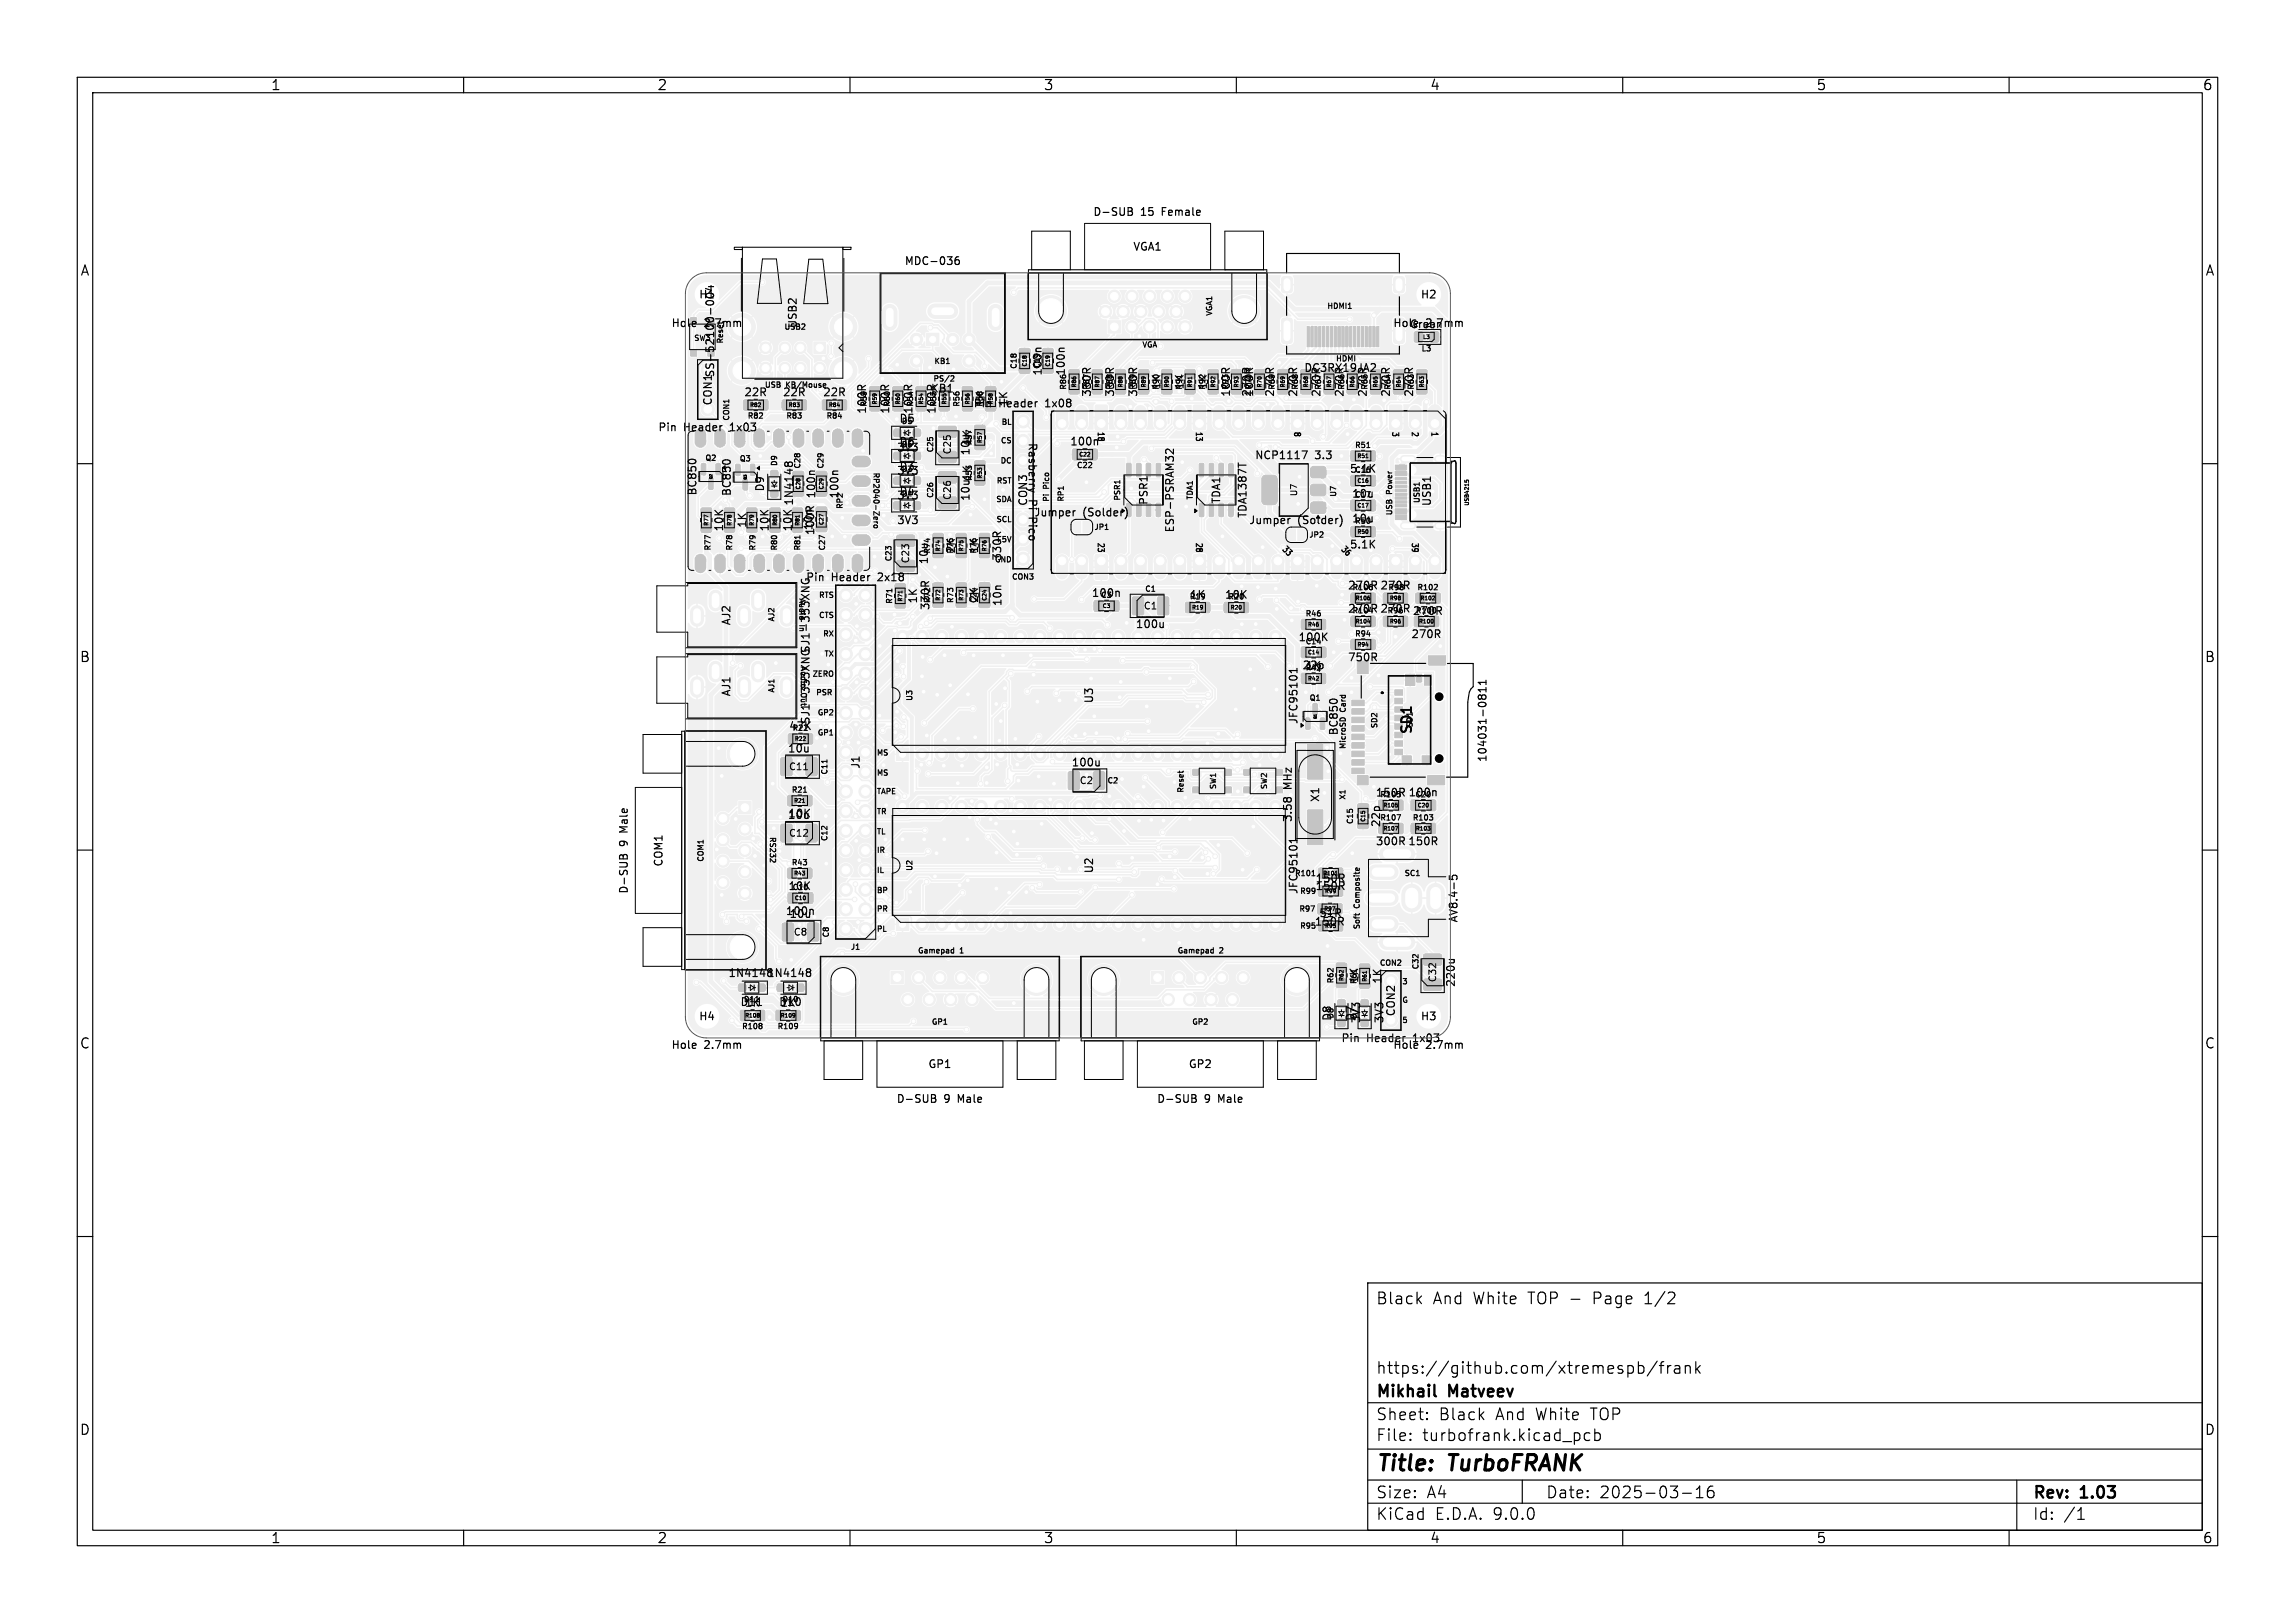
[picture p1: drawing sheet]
<svg xmlns="http://www.w3.org/2000/svg" width="297mm" height="210mm" viewBox="0 0 297 210" stroke-linecap="round" stroke-linejoin="round" font-family="sans-serif">
<defs><g id="words">
<g font-size="2.8">
<text x="178" y="190.9">Title:</text>
<text x="187.7" y="190.9">TurboFRANK</text>
</g>
<g font-size="2.1">
<text x="178" y="169">Black</text>
<text x="185.4" y="169">And</text>
<text x="190.7" y="169">White</text>
<text x="198" y="169">TOP -</text>
<text x="206.6" y="169">Page</text>
<text x="213.4" y="169">1/2</text>
<text x="178" y="178">https://github.com/xtremespb/frank</text>
<text x="178" y="184">Sheet:</text>
<text x="178" y="181.2">Mikhail</text>
<text x="186.2" y="184">Black</text>
<text x="187.6" y="181.2">Matveev</text>
<text x="193.7" y="184">And</text>
<text x="199" y="184">White</text>
<text x="206.2" y="184">TOP</text>
<text x="178" y="186.7">File:</text>
<text x="184.1" y="186.7">turbofrank.kicad_pcb</text>
<text x="178" y="196.9">KiCad</text>
<text x="178" y="194.1">Size:</text>
<text x="184.7" y="194.1">A4</text>
<text x="185.7" y="196.9">E.D.A.</text>
<text x="193.3" y="196.9">9.0.0</text>
<text x="200" y="194.1">Date:</text>
<text x="207" y="194.1">2025-03-16</text>
<text x="263" y="194.3">Rev:</text>
<text x="263" y="196.9">Id:</text>
<text x="267.1" y="196.9">/1</text>
<text x="269.4" y="194.3">1.03</text>
</g>
<g font-size="1.8">
<text x="35" y="11.9">1</text>
<text x="85" y="11.9">2</text>
<text x="135" y="11.9">3</text>
<text x="185" y="11.9">4</text>
<text x="235" y="11.9">5</text>
<text x="285" y="11.9">6</text>
<text x="10.3" y="35.9">A</text>
<text x="285.4" y="35.9">A</text>
<text x="10.3" y="85.9">B</text>
<text x="285.3" y="85.9">B</text>
<text x="183" y="95.2" transform="rotate(-90 183 95.2)">SD1</text>
<text x="10.3" y="135.9">C</text>
<text x="285.3" y="135.9">C</text>
<text x="10.3" y="185.9">D</text>
<text x="285.3" y="185.9">D</text>
<text x="35" y="199.9">1</text>
<text x="85" y="199.9">2</text>
<text x="135" y="199.9">3</text>
<text x="185" y="199.9">4</text>
<text x="235" y="199.9">5</text>
<text x="285" y="199.9">6</text>
</g>
<g font-size="1.4">
<text x="141.4" y="28.1">D-SUB</text>
<text x="147.6" y="28.1">15</text>
<text x="150.6" y="28.1">Female</text>
<text x="117" y="34.5">MDC-036</text>
<text x="146.6" y="32.6">VGA1</text>
<text x="90.4" y="38.8">H1</text>
<text x="183.8" y="38.8">H2</text>
<text x="86.8" y="42.5">Hole</text>
<text x="91.1" y="42.5">2.7mm</text>
<text x="103.3" y="42.6" transform="rotate(-90 103.3 42.6)">USB2</text>
<text x="180.2" y="42.5">Hole</text>
<text x="182.4" y="42.7">Green</text>
<text x="184.5" y="42.5">2.7mm</text>
<text x="92.3" y="52.6" transform="rotate(-90 92.3 52.6)">CON1SS-52100-004</text>
<text x="96.2" y="51.5">22R</text>
<text x="101.2" y="51.5">22R</text>
<text x="106.4" y="51.5">22R</text>
<text x="112.3" y="53.7" transform="rotate(-90 112.3 53.7)">100R</text>
<text x="115.3" y="53.7" transform="rotate(-90 115.3 53.7)">100R</text>
<text x="118.3" y="53.7" transform="rotate(-90 118.3 53.7)">100R</text>
<text x="120.4" y="51">KB1</text>
<text x="121.3" y="53.7" transform="rotate(-90 121.3 53.7)">100R</text>
<text x="125.9" y="52.9">Pin</text>
<text x="127.6" y="52.7" transform="rotate(-90 127.6 52.7)">1K</text>
<text x="129.3" y="52.9">Header</text>
<text x="130.6" y="52.7" transform="rotate(-90 130.6 52.7)">1K</text>
<text x="135" y="48.7" transform="rotate(-90 135 48.7)">100n</text>
<text x="135.5" y="52.9">1x08</text>
<text x="138" y="48.7" transform="rotate(-90 138 48.7)">100n</text>
<text x="141.4" y="51.5" transform="rotate(-90 141.4 51.5)">330R</text>
<text x="144.4" y="51.5" transform="rotate(-90 144.4 51.5)">330R</text>
<text x="147.4" y="51.5" transform="rotate(-90 147.4 51.5)">330R</text>
<text x="150.4" y="50.5" transform="rotate(-90 150.4 50.5)">1K</text>
<text x="153.4" y="50.5" transform="rotate(-90 153.4 50.5)">1K</text>
<text x="156.4" y="50.5" transform="rotate(-90 156.4 50.5)">1K</text>
<text x="159.4" y="51.5" transform="rotate(-90 159.4 51.5)">100R</text>
<text x="162.1" y="51.5" transform="rotate(-90 162.1 51.5)">270R</text>
<text x="162.4" y="51.5" transform="rotate(-90 162.4 51.5)">100R</text>
<text x="165.1" y="51.5" transform="rotate(-90 165.1 51.5)">270R</text>
<text x="168.1" y="51.5" transform="rotate(-90 168.1 51.5)">270R</text>
<text x="168.7" y="48.3">DC3RX19JA2</text>
<text x="171.1" y="51.5" transform="rotate(-90 171.1 51.5)">270R</text>
<text x="174.1" y="51.5" transform="rotate(-90 174.1 51.5)">270R</text>
<text x="177.1" y="51.5" transform="rotate(-90 177.1 51.5)">270R</text>
<text x="180.1" y="51.5" transform="rotate(-90 180.1 51.5)">270R</text>
<text x="183.1" y="51.5" transform="rotate(-90 183.1 51.5)">270R</text>
<text x="85.1" y="56">Pin</text>
<text x="88.5" y="56">Header</text>
<text x="94.7" y="56">1x03</text>
<text x="116" y="58.6">3V3</text>
<text x="116.3" y="57.9">D6</text>
<text x="116.3" y="54.9">D5</text>
<text x="125.7" y="59" transform="rotate(-90 125.7 59)">10u</text>
<text x="125.9" y="57.7" transform="rotate(-90 125.9 57.7)">1K</text>
<text x="132.9" y="57.2" transform="rotate(90 132.9 57.2)">Rasberry</text>
<text x="138.4" y="57.8">100n</text>
<text x="162.3" y="59.6">NCP1117</text>
<text x="170.2" y="59.6">3.3</text>
<text x="90.3" y="64.2" transform="rotate(-90 90.3 64.2)">BC850</text>
<text x="94.8" y="64.3" transform="rotate(-90 94.8 64.3)">BC850</text>
<text x="99.1" y="63.7" transform="rotate(-90 99.1 63.7)">D9</text>
<text x="105.7" y="64.6" transform="rotate(-90 105.7 64.6)">100n</text>
<text x="108.7" y="64.6" transform="rotate(-90 108.7 64.6)">100n</text>
<text x="116" y="61.6">3V3</text>
<text x="116" y="64.8">3V3</text>
<text x="116.3" y="64.3">D4</text>
<text x="116.3" y="61.1">D3</text>
<text x="125.7" y="64.9" transform="rotate(-90 125.7 64.9)">10u 1K</text>
<text x="132.9" y="64.7" transform="rotate(90 132.9 64.7)">Pi</text>
<text x="133.1" y="65.6" transform="rotate(-90 133.1 65.6)">CON3</text>
<text x="148.7" y="65.4" transform="rotate(-90 148.7 65.4)">PSR1</text>
<text x="158.1" y="65.3" transform="rotate(-90 158.1 65.3)">TDA1</text>
<text x="174.6" y="61.4">5.1K</text>
<text x="174.9" y="64.6">10u</text>
<text x="185.4" y="65.6" transform="rotate(-90 185.4 65.6)">USB1</text>
<text x="93.8" y="68.9" transform="rotate(-90 93.8 68.9)">10K</text>
<text x="96.8" y="68.4" transform="rotate(-90 96.8 68.4)">1K</text>
<text x="99.7" y="68.9" transform="rotate(-90 99.7 68.9)">10K</text>
<text x="102.7" y="68.9" transform="rotate(-90 102.7 68.9)">10K 1N4148</text>
<text x="105.3" y="68.7" transform="rotate(-90 105.3 68.7)">10n</text>
<text x="105.6" y="69.4" transform="rotate(-90 105.6 69.4)">100R</text>
<text x="116" y="68">3V3</text>
<text x="123.8" y="71.7" transform="rotate(-90 123.8 71.7)">2K</text>
<text x="126.8" y="71.7" transform="rotate(-90 126.8 71.7)">1K</text>
<text x="132.9" y="67.2" transform="rotate(90 132.9 67.2)">Pico</text>
<text x="133.8" y="67">Jumper</text>
<text x="140.1" y="67">(Solder)</text>
<text x="152.1" y="69" transform="rotate(-90 152.1 69)">ESP-PSRAM32</text>
<text x="161.5" y="67.1" transform="rotate(-90 161.5 67.1)">TDA1387T</text>
<text x="161.6" y="68">Jumper</text>
<text x="167.9" y="68">(Solder)</text>
<text x="174.6" y="71.2">5.1K</text>
<text x="174.9" y="67.8">10u</text>
<text x="104.2" y="75.4">Pin</text>
<text x="107.6" y="75.4">Header</text>
<text x="113.8" y="75.4">2x18</text>
<text x="120.3" y="73.1" transform="rotate(-90 120.3 73.1)">10u</text>
<text x="129.8" y="72.7" transform="rotate(-90 129.8 72.7)">330R</text>
<text x="141.2" y="77.4">100n</text>
<text x="153.9" y="77.7">1K</text>
<text x="158.4" y="77.7">10K</text>
<text x="174.3" y="76.5">270R 270R</text>
<text x="94.7" y="81" transform="rotate(-90 94.7 81)">AJ2</text>
<text x="118.9" y="78.2" transform="rotate(-90 118.9 78.2)">1K</text>
<text x="120.5" y="79.1" transform="rotate(-90 120.5 79.1)">330R</text>
<text x="129.8" y="78.5" transform="rotate(-90 129.8 78.5)">10n</text>
<text x="146.9" y="81.5">100u</text>
<text x="167.9" y="83.2">100K</text>
<text x="174.3" y="79.5">270R 270R 270R</text>
<text x="182.5" y="82.8">270R</text>
<text x="105" y="84.6" transform="rotate(-90 105 84.6)">SJ1-353XNG</text>
<text x="168.5" y="86.8">22p</text>
<text x="168.9" y="86.9">1K</text>
<text x="174.3" y="85.8">750R</text>
<text x="94.7" y="90.2" transform="rotate(-90 94.7 90.2)">AJ1</text>
<text x="102" y="94.7">47K</text>
<text x="105" y="93.8" transform="rotate(-90 105 93.8)">SJ1-353XNG</text>
<text x="141.7" y="91.1" transform="rotate(-90 141.7 91.1)">U3</text>
<text x="168.1" y="93.8" transform="rotate(-90 168.1 93.8)">JFC95101</text>
<text x="173.3" y="95.3" transform="rotate(-90 173.3 95.3)">BC850</text>
<text x="101.9" y="97.6">10u</text>
<text x="111.5" y="99.6" transform="rotate(-90 111.5 99.6)">J1</text>
<text x="138.6" y="99.4">100u</text>
<text x="192.6" y="98.7" transform="rotate(-90 192.6 98.7)">104031-0811</text>
<text x="81.4" y="107.5" transform="rotate(-90 81.4 107.5)">Male</text>
<text x="101.9" y="106.2">10u</text>
<text x="101.9" y="106">10K</text>
<text x="167.4" y="106.5" transform="rotate(-90 167.4 106.5)">3.58</text>
<text x="167.4" y="102.1" transform="rotate(-90 167.4 102.1)">MHz</text>
<text x="170.9" y="103.9" transform="rotate(-90 170.9 103.9)">X1</text>
<text x="177.9" y="103.3">150R 100n</text>
<text x="178.8" y="107.1" transform="rotate(-90 178.8 107.1)">22p</text>
<text x="81.4" y="109.5" transform="rotate(-90 81.4 109.5)">9</text>
<text x="85.9" y="112.2" transform="rotate(-90 85.9 112.2)">COM1</text>
<text x="141.7" y="113.1" transform="rotate(-90 141.7 113.1)">U2</text>
<text x="177.9" y="109.6">300R 150R</text>
<text x="81.4" y="115.7" transform="rotate(-90 81.4 115.7)">D-SUB</text>
<text x="101.6" y="118.6">100n</text>
<text x="101.9" y="115.4">10K</text>
<text x="102.1" y="119">10u</text>
<text x="168.1" y="115.8" transform="rotate(-90 168.1 115.8)">JFC95101</text>
<text x="170" y="120">150R</text>
<text x="170.1" y="115.4">150R</text>
<text x="170.1" y="114.4">150R</text>
<text x="170.6" y="118.9">51R</text>
<text x="188.8" y="119.5" transform="rotate(-90 188.8 119.5)">AV8.4-5</text>
<text x="94.2" y="126.6">1N41481N4148</text>
<text x="96.3" y="130.5">1K</text>
<text x="100.7" y="130.4">D10</text>
<text x="100.9" y="130.5">1K</text>
<text x="176" y="127.3" transform="rotate(-90 176 127.3)">1K</text>
<text x="179" y="127.4" transform="rotate(-90 179 127.4)">1K</text>
<text x="180.7" y="131.6" transform="rotate(-90 180.7 131.6)">CON2</text>
<text x="188.5" y="127.8" transform="rotate(-90 188.5 127.8)">220u</text>
<text x="86.8" y="135.9">Hole</text>
<text x="90.4" y="132.2">H4</text>
<text x="91.1" y="135.9">2.7mm</text>
<text x="172.5" y="132.2" transform="rotate(-90 172.5 132.2)">D8</text>
<text x="173.5" y="135.1">Pin</text>
<text x="175.5" y="132.2" transform="rotate(-90 175.5 132.2)">D7</text>
<text x="176.2" y="132.5" transform="rotate(-90 176.2 132.5)">3V3</text>
<text x="176.9" y="135.1">Header</text>
<text x="179.2" y="132.5" transform="rotate(-90 179.2 132.5)">3V3</text>
<text x="180.2" y="135.9">Hole</text>
<text x="183.1" y="135.1">1x03</text>
<text x="183.8" y="132.2">H3</text>
<text x="184.5" y="135.9">2.7mm</text>
<text x="115.9" y="142.9">D-SUB</text>
<text x="120" y="138.4">GP1</text>
<text x="122.2" y="142.9">9</text>
<text x="124.2" y="142.9">Male</text>
<text x="149.6" y="142.9">D-SUB</text>
<text x="153.7" y="138.4">GP2</text>
<text x="155.9" y="142.9">9</text>
<text x="157.9" y="142.9">Male</text>
</g>
<text font-size="1.4" fill="#fff" x="95.7" y="130.4">D11</text>
<g font-size="1.2">
<text x="123.2" y="58.9" transform="rotate(-90 123.2 58.9)">C25</text>
<text x="123.2" y="64.8" transform="rotate(-90 123.2 64.8)">C26</text>
<text x="117.8" y="73" transform="rotate(-90 117.8 73)">C23</text>
<text x="147.9" y="79">C1</text>
<text x="102" y="99.8">C11</text>
<text x="139.6" y="101.6">C2</text>
<text x="102" y="108.4">C12</text>
<text x="102.6" y="121.2">C8</text>
<text x="186" y="127.2" transform="rotate(-90 186 127.2)">C32</text>
</g>
<g font-size="1.1">
<text x="141.9" y="55.8" transform="rotate(90 141.9 55.8)">18</text>
<text x="154.6" y="55.8" transform="rotate(90 154.6 55.8)">13</text>
<text x="167.3" y="55.8" transform="rotate(90 167.3 55.8)">8</text>
<text x="180" y="55.8" transform="rotate(90 180 55.8)">3</text>
<text x="182.5" y="55.8" transform="rotate(90 182.5 55.8)">2</text>
<text x="185" y="55.8" transform="rotate(90 185 55.8)">1</text>
<text x="168" y="64.3" transform="rotate(-90 168 64.3)">U7</text>
<text x="141.9" y="70" transform="rotate(90 141.9 70)">23</text>
<text x="154.6" y="70" transform="rotate(90 154.6 70)">28</text>
<text x="165.6" y="71.2" transform="rotate(45 165.6 71.2)">33</text>
<text x="173.2" y="71.2" transform="rotate(45 173.2 71.2)">36</text>
<text x="182.5" y="70" transform="rotate(90 182.5 70)">39</text>
</g>
<g font-size="1">
<text x="157.1" y="41" transform="rotate(-90 157.1 41)">VGA1</text>
<text x="171.6" y="40.2">HDMI1</text>
<text x="89.7" y="44.3">SW3</text>
<text x="93.8" y="44.6" transform="rotate(-90 93.8 44.6)">Reset</text>
<text x="101.4" y="42.9">USB2</text>
<text x="120.8" y="47.3">KB1</text>
<text x="131.8" y="47.9" transform="rotate(-90 131.8 47.9)">C18</text>
<text x="134.8" y="47.9" transform="rotate(-90 134.8 47.9)">C19</text>
<text x="147.7" y="45.2">VGA</text>
<text x="172.8" y="47">HDMI</text>
<text x="183.8" y="45.7">L3</text>
<text x="98.9" y="50.4">USB</text>
<text x="101.8" y="50.4">KB/Mouse</text>
<text x="112.4" y="52.8" transform="rotate(-90 112.4 52.8)">R59</text>
<text x="115.4" y="52.8" transform="rotate(-90 115.4 52.8)">R60</text>
<text x="118.4" y="52.8" transform="rotate(-90 118.4 52.8)">R54</text>
<text x="120.7" y="49.6">PS/2</text>
<text x="121.4" y="52.8" transform="rotate(-90 121.4 52.8)">R55</text>
<text x="124.4" y="52.8" transform="rotate(-90 124.4 52.8)">R56</text>
<text x="127.4" y="52.8" transform="rotate(-90 127.4 52.8)">R58</text>
<text x="138.2" y="50.6" transform="rotate(-90 138.2 50.6)">R86</text>
<text x="141.2" y="50.6" transform="rotate(-90 141.2 50.6)">R87</text>
<text x="144.2" y="50.6" transform="rotate(-90 144.2 50.6)">R88</text>
<text x="147.2" y="50.6" transform="rotate(-90 147.2 50.6)">R89</text>
<text x="150.2" y="50.6" transform="rotate(-90 150.2 50.6)">R90</text>
<text x="153.2" y="50.6" transform="rotate(-90 153.2 50.6)">R91</text>
<text x="156.2" y="50.6" transform="rotate(-90 156.2 50.6)">R92</text>
<text x="159.2" y="50.6" transform="rotate(-90 159.2 50.6)">R93</text>
<text x="162.2" y="50.6" transform="rotate(-90 162.2 50.6)">R70</text>
<text x="165.2" y="50.6" transform="rotate(-90 165.2 50.6)">R69</text>
<text x="168.2" y="50.6" transform="rotate(-90 168.2 50.6)">R68</text>
<text x="171.2" y="50.6" transform="rotate(-90 171.2 50.6)">R67</text>
<text x="174.2" y="50.6" transform="rotate(-90 174.2 50.6)">R66</text>
<text x="177.2" y="50.6" transform="rotate(-90 177.2 50.6)">R65</text>
<text x="180.2" y="50.6" transform="rotate(-90 180.2 50.6)">R64</text>
<text x="183.2" y="50.6" transform="rotate(-90 183.2 50.6)">R63</text>
<text x="91.2" y="59.8">Q2</text>
<text x="94.6" y="54.6" transform="rotate(-90 94.6 54.6)">CON1</text>
<text x="95.6" y="59.9">Q3</text>
<text x="96.6" y="54.4">R82</text>
<text x="101.6" y="54.4">R83</text>
<text x="106.8" y="54.4">R84</text>
<text x="121" y="58.7" transform="rotate(-90 121 58.7)">C25</text>
<text x="126" y="57.8" transform="rotate(-90 126 57.8)">R57</text>
<text x="129.4" y="57.6">CS</text>
<text x="129.5" y="55.2">BL</text>
<text x="175.2" y="58.2">R51</text>
<text x="100.8" y="60.4" transform="rotate(-90 100.8 60.4)">D9</text>
<text x="103.8" y="60.8" transform="rotate(-90 103.8 60.8)">C28</text>
<text x="106.8" y="60.8" transform="rotate(-90 106.8 60.8)">C29</text>
<text x="109.1" y="66" transform="rotate(-90 109.1 66)">RP2</text>
<text x="112.8" y="61" transform="rotate(90 112.8 61)">RP2040-Zero</text>
<text x="121" y="64.6" transform="rotate(-90 121 64.6)">C26</text>
<text x="126" y="62.4" transform="rotate(-90 126 62.4)">R53</text>
<text x="128.8" y="65.2">SDA</text>
<text x="128.8" y="62.8">RST</text>
<text x="129.3" y="60.2">DC</text>
<text x="136" y="65.1" transform="rotate(-90 136 65.1)">Pi</text>
<text x="136" y="63.2" transform="rotate(-90 136 63.2)">Pico</text>
<text x="137.9" y="65" transform="rotate(-90 137.9 65)">RP1</text>
<text x="139.2" y="60.8">C22</text>
<text x="145.2" y="64.9" transform="rotate(-90 145.2 64.9)">PSR1</text>
<text x="154.6" y="64.8" transform="rotate(-90 154.6 64.8)">TDA1</text>
<text x="173.1" y="64.4" transform="rotate(-90 173.1 64.4)">U7</text>
<text x="175.2" y="64.6">C17</text>
<text x="175.2" y="61.4">C16</text>
<text x="180.4" y="63.9" transform="rotate(-90 180.4 63.9)">Power</text>
<text x="183.9" y="65.2" transform="rotate(-90 183.9 65.2)">USB1</text>
<text x="92.2" y="71.4" transform="rotate(-90 92.2 71.4)">R77</text>
<text x="95" y="71.4" transform="rotate(-90 95 71.4)">R78</text>
<text x="98" y="71.4" transform="rotate(-90 98 71.4)">R79</text>
<text x="100.8" y="71.4" transform="rotate(-90 100.8 71.4)">R80</text>
<text x="103.8" y="71.4" transform="rotate(-90 103.8 71.4)">R81</text>
<text x="107" y="71.4" transform="rotate(-90 107 71.4)">C27</text>
<text x="120.6" y="71.8" transform="rotate(-90 120.6 71.8)">R74</text>
<text x="123.6" y="71.8" transform="rotate(-90 123.6 71.8)">R75</text>
<text x="126.6" y="71.8" transform="rotate(-90 126.6 71.8)">R76</text>
<text x="128.6" y="70.4">+5V</text>
<text x="128.8" y="67.8">SCL</text>
<text x="141.5" y="68.8">JP1</text>
<text x="169.3" y="69.8">JP2</text>
<text x="175.2" y="68">R50</text>
<text x="180.4" y="66.8" transform="rotate(-90 180.4 66.8)">USB</text>
<text x="103.2" y="77.3" transform="rotate(90 103.2 77.3)">Audio</text>
<text x="105.8" y="77.6">RTS</text>
<text x="115.6" y="72.8" transform="rotate(-90 115.6 72.8)">C23</text>
<text x="128.6" y="73">GND</text>
<text x="130.8" y="75.2">CON3</text>
<text x="142.4" y="77.6">C3</text>
<text x="148.1" y="76.8">C1</text>
<text x="153.8" y="77.8">R19</text>
<text x="158.8" y="77.8">R20</text>
<text x="174.9" y="76.6">R106</text>
<text x="179.6" y="76.6">R98</text>
<text x="183.3" y="76.6">R102</text>
<text x="100.4" y="80.6" transform="rotate(-90 100.4 80.6)">AJ2</text>
<text x="103.2" y="80.9" transform="rotate(90 103.2 80.9)">In</text>
<text x="105.8" y="80.2">CTS</text>
<text x="106.4" y="82.6">RX</text>
<text x="115.7" y="78.3" transform="rotate(-90 115.7 78.3)">R71</text>
<text x="120.6" y="78.2" transform="rotate(-90 120.6 78.2)">R72</text>
<text x="123.6" y="78.2" transform="rotate(-90 123.6 78.2)">R73</text>
<text x="126.6" y="78.2" transform="rotate(-90 126.6 78.2)">C24</text>
<text x="168.8" y="80">R46</text>
<text x="168.8" y="83.6">C14</text>
<text x="174.9" y="79.6">R104</text>
<text x="175.2" y="82.6">R94</text>
<text x="179.4" y="79.6">R96</text>
<text x="183.1" y="79.6">R100</text>
<text x="100.4" y="89.8" transform="rotate(-90 100.4 89.8)">AJ1</text>
<text x="103.4" y="86.1" transform="rotate(90 103.4 86.1)">Audio</text>
<text x="103.4" y="89.7" transform="rotate(90 103.4 89.7)">Out</text>
<text x="105" y="87.8">ZERO</text>
<text x="106.5" y="85.2">TX</text>
<text x="168.8" y="87">R42</text>
<text x="102.4" y="94.8">R22</text>
<text x="105.5" y="90.2">PSR</text>
<text x="105.7" y="95.4">GP1</text>
<text x="105.7" y="92.8">GP2</text>
<text x="118.3" y="90.8" transform="rotate(-90 118.3 90.8)">U3</text>
<text x="169.4" y="90.9">Q1</text>
<text x="174.3" y="92.1" transform="rotate(-90 174.3 92.1)">Card</text>
<text x="178.4" y="94.4" transform="rotate(-90 178.4 94.4)">SD2</text>
<text x="183" y="94.3" transform="rotate(-90 183 94.3)">SD1</text>
<text x="107.3" y="100.4" transform="rotate(-90 107.3 100.4)">C11</text>
<text x="113.4" y="100.6">MS</text>
<text x="113.4" y="98">MS</text>
<text x="143.2" y="101.6">C2</text>
<text x="174.3" y="97" transform="rotate(-90 174.3 97)">MicroSD</text>
<text x="102.3" y="102.8">R21</text>
<text x="113.4" y="103">TAPE</text>
<text x="113.4" y="105.6">TR</text>
<text x="153.4" y="102.7" transform="rotate(-90 153.4 102.7)">Reset</text>
<text x="157.5" y="102.2" transform="rotate(-90 157.5 102.2)">SW1</text>
<text x="164.1" y="102.2" transform="rotate(-90 164.1 102.2)">SW2</text>
<text x="174.3" y="103.6" transform="rotate(-90 174.3 103.6)">X1</text>
<text x="175.3" y="106.8" transform="rotate(-90 175.3 106.8)">C15</text>
<text x="178.5" y="106.4">R107</text>
<text x="178.5" y="103.4">R105</text>
<text x="182.7" y="106.4">R103</text>
<text x="183" y="103.4">C20</text>
<text x="91.2" y="111.6" transform="rotate(-90 91.2 111.6)">COM1</text>
<text x="99.4" y="108.2" transform="rotate(90 99.4 108.2)">RS232</text>
<text x="102.3" y="112.2">R43</text>
<text x="107.3" y="109" transform="rotate(-90 107.3 109)">C12</text>
<text x="113.4" y="108.2">TL</text>
<text x="113.4" y="113.2">IL</text>
<text x="113.4" y="110.6">IR</text>
<text x="118.3" y="112.8" transform="rotate(-90 118.3 112.8)">U2</text>
<text x="167.4" y="113.6">R101</text>
<text x="181.7" y="113.4">SC1</text>
<text x="102.4" y="115.4">C10</text>
<text x="113.4" y="115.8">BP</text>
<text x="113.4" y="118.2">PR</text>
<text x="168" y="118.2">R97</text>
<text x="168.1" y="115.9">R99</text>
<text x="176.2" y="117.5" transform="rotate(-90 176.2 117.5)">Composite</text>
<text x="107.5" y="121.4" transform="rotate(-90 107.5 121.4)">C8</text>
<text x="110" y="123.1">J1</text>
<text x="113.4" y="120.8">PL</text>
<text x="118.7" y="123.6">Gamepad</text>
<text x="124.3" y="123.6">1</text>
<text x="152.3" y="123.6">Gamepad</text>
<text x="157.9" y="123.6">2</text>
<text x="168.1" y="120.4">R95</text>
<text x="176.2" y="120.4" transform="rotate(-90 176.2 120.4)">Soft</text>
<text x="178.4" y="125.2">CON2</text>
<text x="183.8" y="125.6" transform="rotate(-90 183.8 125.6)">C32</text>
<text x="96.1" y="129.9">D11</text>
<text x="101.1" y="129.9">D10</text>
<text x="172.8" y="127.4" transform="rotate(-90 172.8 127.4)">R62</text>
<text x="175.8" y="127.5" transform="rotate(-90 175.8 127.5)">R61</text>
<text x="181.4" y="127.6">3</text>
<text x="181.4" y="130">G</text>
<text x="95.9" y="133.4">R108</text>
<text x="100.5" y="133.4">R109</text>
<text x="120.5" y="132.8">GP1</text>
<text x="154.2" y="132.8">GP2</text>
<text x="181.4" y="132.6">5</text>
</g>
<g font-size=".7">
<text x="133" y="47.5" transform="rotate(-90 133 47.5)">C18</text>
<text x="136" y="47.5" transform="rotate(-90 136 47.5)">C19</text>
<text x="184.1" y="44">L3</text>
<text x="97" y="52.8">R82</text>
<text x="102" y="52.8">R83</text>
<text x="107.2" y="52.8">R84</text>
<text x="113.6" y="52.4" transform="rotate(-90 113.6 52.4)">R59</text>
<text x="116.6" y="52.4" transform="rotate(-90 116.6 52.4)">R60</text>
<text x="119.6" y="52.4" transform="rotate(-90 119.6 52.4)">R54</text>
<text x="122.6" y="52.4" transform="rotate(-90 122.6 52.4)">R55</text>
<text x="125.6" y="52.4" transform="rotate(-90 125.6 52.4)">R56</text>
<text x="128.6" y="52.4" transform="rotate(-90 128.6 52.4)">R58</text>
<text x="139.4" y="50.2" transform="rotate(-90 139.4 50.2)">R86</text>
<text x="142.4" y="50.2" transform="rotate(-90 142.4 50.2)">R87</text>
<text x="145.4" y="50.2" transform="rotate(-90 145.4 50.2)">R88</text>
<text x="148.4" y="50.2" transform="rotate(-90 148.4 50.2)">R89</text>
<text x="151.4" y="50.2" transform="rotate(-90 151.4 50.2)">R90</text>
<text x="154.4" y="50.2" transform="rotate(-90 154.4 50.2)">R91</text>
<text x="157.4" y="50.2" transform="rotate(-90 157.4 50.2)">R92</text>
<text x="160.4" y="50.2" transform="rotate(-90 160.4 50.2)">R93</text>
<text x="163.4" y="50.2" transform="rotate(-90 163.4 50.2)">R70</text>
<text x="166.4" y="50.2" transform="rotate(-90 166.4 50.2)">R69</text>
<text x="169.4" y="50.2" transform="rotate(-90 169.4 50.2)">R68</text>
<text x="172.4" y="50.2" transform="rotate(-90 172.4 50.2)">R67</text>
<text x="175.4" y="50.2" transform="rotate(-90 175.4 50.2)">R66</text>
<text x="178.4" y="50.2" transform="rotate(-90 178.4 50.2)">R65</text>
<text x="181.4" y="50.2" transform="rotate(-90 181.4 50.2)">R64</text>
<text x="184.4" y="50.2" transform="rotate(-90 184.4 50.2)">R63</text>
<text x="127.2" y="57.4" transform="rotate(-90 127.2 57.4)">R57</text>
<text x="139.6" y="59.2">C22</text>
<text x="175.6" y="59.4">R51</text>
<text x="103.7" y="63.4" transform="rotate(-90 103.7 63.4)">C28</text>
<text x="106.7" y="63.4" transform="rotate(-90 106.7 63.4)">C29</text>
<text x="127.2" y="62" transform="rotate(-90 127.2 62)">R53</text>
<text x="175.6" y="65.8">C17</text>
<text x="175.6" y="62.6">C16</text>
<text x="190.3" y="65.6" transform="rotate(-90 190.3 65.6)">USB4215</text>
<text x="91.8" y="68.1" transform="rotate(-90 91.8 68.1)">R77</text>
<text x="94.8" y="68.1" transform="rotate(-90 94.8 68.1)">R78</text>
<text x="97.7" y="68.1" transform="rotate(-90 97.7 68.1)">R79</text>
<text x="100.7" y="68.1" transform="rotate(-90 100.7 68.1)">R80</text>
<text x="103.6" y="68.1" transform="rotate(-90 103.6 68.1)">R81</text>
<text x="106.7" y="68" transform="rotate(-90 106.7 68)">C27</text>
<text x="121.8" y="71.4" transform="rotate(-90 121.8 71.4)">R74</text>
<text x="124.8" y="71.4" transform="rotate(-90 124.8 71.4)">R75</text>
<text x="127.8" y="71.4" transform="rotate(-90 127.8 71.4)">R76</text>
<text x="175.6" y="69.2">R50</text>
<text x="116.9" y="77.9" transform="rotate(-90 116.9 77.9)">R71</text>
<text x="121.8" y="77.8" transform="rotate(-90 121.8 77.8)">R72</text>
<text x="124.8" y="77.8" transform="rotate(-90 124.8 77.8)">R73</text>
<text x="127.8" y="77.8" transform="rotate(-90 127.8 77.8)">C24</text>
<text x="175.4" y="77.8">R106</text>
<text x="179.8" y="77.8">R98</text>
<text x="183.8" y="77.8">R102</text>
<text x="142.6" y="78.8">C3</text>
<text x="154.2" y="79">R19</text>
<text x="159.2" y="79">R20</text>
<text x="169.2" y="81.2">R46</text>
<text x="175.4" y="80.8">R104</text>
<text x="175.6" y="83.8">R94</text>
<text x="179.8" y="80.8">R96</text>
<text x="183.6" y="80.8">R100</text>
<text x="169.2" y="88.2">R42</text>
<text x="169.2" y="84.8">C14</text>
<text x="102.8" y="96">R22</text>
<text x="102.7" y="104">R21</text>
<text x="176.8" y="106.4" transform="rotate(-90 176.8 106.4)">C15</text>
<text x="179" y="107.6">R107</text>
<text x="179" y="104.6">R105</text>
<text x="183.2" y="107.6">R103</text>
<text x="183.4" y="104.6">C20</text>
<text x="102.7" y="113.4">R43</text>
<text x="171.2" y="113.4">R101</text>
<text x="102.8" y="116.6">C10</text>
<text x="171.3" y="118">R97</text>
<text x="171.4" y="115.7">R99</text>
<text x="171.4" y="120.2">R95</text>
<text x="96.4" y="131.8">R108</text>
<text x="101" y="131.8">R109</text>
<text x="174" y="127" transform="rotate(-90 174 127)">R62</text>
<text x="177" y="127.1" transform="rotate(-90 177 127.1)">R61</text>
</g>
<g font-size=".4">
<text x="92.2" y="62" transform="rotate(-90 92.2 62)">Q2</text>
<text x="96.7" y="62.1" transform="rotate(-90 96.7 62.1)">Q3</text>
<text x="170.4" y="93.1" transform="rotate(-90 170.4 93.1)">Q1</text>
</g>
</g></defs>
<g fill="#f0f0f0" stroke="#f0f0f0" stroke-width=".13">
<path d="M145.8 65.1h.4l.2 .1v1.5l-.1 .1-.4 .1-.1-.1z"/>
<path d="M147.1 65.1h.4l.2 .1v1.5l-.1 .1-.4 .1-.1-.1z"/>
<path d="M148.4 65.1h.4l.1 .1v1.5l-.1 .1-.3 .1-.2-.1z"/>
<path d="M149.6 65.1h.5l.1 .1v1.5l-.1 .1-.3 .1-.2-.1z"/>
<path d="M149.6 60h.5h.1v1.6l-.1 .1h-.3l-.2-.1z"/>
<path d="M148.4 60h.4h.1v1.6l-.1 .1h-.3l-.2-.1z"/>
<path d="M147.1 60h.4h.2v1.6l-.1 .1h-.4l-.1-.1z"/>
<path d="M145.8 60h.4h.2v1.6l-.1 .1h-.4l-.1-.1z"/>
<path d="M155.2 60h.4h.2v1.6l-.1 .1h-.4l-.1-.1z"/>
<path d="M156.5 60h.4h.2v1.6l-.1 .1h-.4l-.1-.1z"/>
<path d="M157.8 60h.4h.1v1.6l-.1 .1h-.3l-.2-.1z"/>
<path d="M159 60h.5h.1v1.6l-.1 .1h-.3l-.2-.1z"/>
<path d="M159 65.1h.5l.1 .1v1.5l-.1 .1-.3 .1-.2-.1z"/>
<path d="M157.8 65.1h.4l.1 .1v1.5l-.1 .1-.3 .1-.2-.1z"/>
<path d="M156.5 65.1h.4l.2 .1v1.5l-.1 .1-.4 .1-.1-.1z"/>
<path d="M155.2 65.1h.4l.2 .1v1.5l-.1 .1-.4 .1-.1-.1z"/>
<path d="M170.5 87.2l.1-.1 .9 .1 .1 .2-.1 1-.1 .1-.9-.1-.1-.1z"/>
<path d="M168.5 87.2l.2-.1 .8 .1 .1 .2-.1 1-.2 .1-.8-.1-.1-.1z"/>
<path d="M170.7 112.4l.2-.1 .8 .1 .1 .2-.1 1-.2 .1-.8-.1-.1-.1z"/>
<path d="M172.7 112.4l.1-.1 .9 .1 .1 .2-.1 1-.1 .1-.9-.1-.1-.1z"/>
<path d="M105.6 65.6h.2h1.2v.2v.9l-.2 .1-1.2-.1v-.2z"/>
<path d="M105.6 67.7h.2h1.2v.2v.9h-.2h-1.2v-.2z"/>
<path d="M162.4 47.9l.1-.1 1.1 .1 .1 .2-.1 .8-.2 .1-1-.1-.1-.1z"/>
<path d="M162.4 49.9l.1-.1 1.1 .1 .1 .2-.1 .8-.2 .1-1-.1-.1-.1z"/>
<path d="M96.7 67.8l.1-.1 1.1 .1 .1 .2-.1 .8-.1 .1-1.1-.1-.1-.1z"/>
<path d="M96.7 65.8l.1-.1 1.1 .1 .1 .2-.1 .8-.1 .1-1.1-.1-.1-.1z"/>
<path d="M176 126.8l.1-.1 1.1 .1 .1 .2-.1 .8-.1 .1-1.1-.1-.1-.1z"/>
<path d="M176 124.8l.1-.1 1.1 .1 .1 .2-.1 .8-.1 .1-1.1-.1-.1-.1z"/>
<path d="M97.9 130.8l.2-.1 .8 .1 .1 .2-.1 1-.2 .1-.8-.1-.1-.1z"/>
<path d="M95.9 130.8l.1-.1 .9 .1 .1 .2-.1 1-.2 .1-.8-.1-.1-.1z"/>
<path d="M141.4 49.9l.2-.1 1 .1 .1 .2-.1 .8-.2 .1-1-.1-.1-.1z"/>
<path d="M141.4 47.9l.2-.1 1 .1 .1 .2-.1 .8-.2 .1-1-.1-.1-.1z"/>
<path d="M105.6 63.1h.2h1.2v.2v.9h-.2h-1.2v-.2z"/>
<path d="M105.6 61h.2h1.2v.2v.9l-.2 .1-1.2-.1v-.2z"/>
<path d="M172.7 114.7l.1-.1 .9 .1 .1 .2-.1 1-.1 .1-.9-.1-.1-.1z"/>
<path d="M170.7 114.7l.2-.1 .8 .1 .1 .2-.1 1-.2 .1-.8-.1-.1-.1z"/>
<path d="M123.8 77.5l.1-.1 1.1 .1 .1 .2-.1 .8-.2 .1-1-.1-.1-.1z"/>
<path d="M123.8 75.5l.1-.1 1.1 .1 .1 .2-.1 .8-.2 .1-1-.1-.1-.1z"/>
<path d="M97.1 60.1h.4l.2 .1v1.2l-.1 .1h-.3l-.2-.1z"/>
<path d="M95.2 60.1h.4l.2 .1v1.2l-.1 .1h-.3l-.2-.1z"/>
<path d="M96.2 62l.4-.1 .1 .1v1.3v.1h-.4l-.1-.1z"/>
<path d="M104.5 119.5l1.2-.1 .3 .2v1.9l-.2 .3h-1.1l-.2-.2v-1.9z"/>
<path d="M101.3 119.5l1.2-.1 .2 .2v1.9l-.1 .3h-1.1l-.3-.2v-1.9z"/>
<path d="M178.5 106.6l.2-.1 .8 .1 .1 .2-.1 1-.2 .1-.8-.1-.1-.1z"/>
<path d="M180.5 106.6l.1-.1 .9 .1 .1 .2-.1 1-.1 .1-.9-.1-.1-.1z"/>
<path d="M143.7 77.7h.2h.9v.2v1.2h-.2h-.9l-.1-.2z"/>
<path d="M141.6 77.7h.2h.9l.1 .2-.1 1.2h-.2h-.9v-.2z"/>
<path d="M116 96.8h1.6v1.6h-1.6z"/>
<path d="M169.7 65.1l.3-.1h1.4l.2 .3-.1 1-.3 .2-1.4-.1-.2-.3z"/>
<path d="M169.7 62.8l.3-.1h1.4l.2 .3-.1 1-.3 .2-1.4-.1-.2-.3z"/>
<path d="M163.4 61.6l.3-.1h1.1l.2 .1 .2 .2 .1 3-.1 .2-.2 .2-1.3 .1-.3-.3-.1-3z"/>
<path d="M169.7 60.5l.3-.1h1.4l.2 .3-.1 1-.3 .2-1.4-.1-.2-.3z"/>
<path d="M170.6 117l.1-.1 .9 .1 .1 .2-.1 1-.2 .1-.8-.1-.1-.1z"/>
<path d="M172.6 117l.2-.1 .8 .1 .1 .2-.1 1-.2 .1-.8-.1-.1-.1z"/>
<path d="M143.4 41.5h1.6v1.6h-1.6z"/>
<path d="M123.8 71.1l.1-.1 1.1 .1 .1 .2-.1 .8-.2 .1-1-.1-.1-.1z"/>
<path d="M123.8 69.1l.1-.1 1.1 .1 .1 .2-.1 .8-.2 .1-1-.1-.1-.1z"/>
<path d="M116.1 72.5h.2h1.9l.2 .2v1.1l-.3 .2h-1.9l-.2-.3z"/>
<path d="M116.1 69.3l.2-.1h1.9l.2 .3v1.1l-.3 .1h-1.9l-.2-.2z"/>
<path d="M104.3 98.1l1.2-.1 .3 .2v1.9l-.2 .3h-1.1l-.2-.2v-1.9z"/>
<path d="M101.1 98.1l1.2-.1 .2 .2v1.9l-.1 .3h-1.1l-.3-.2v-1.9z"/>
<path d="M126.2 59.7l.1-.1 1.1 .1 .1 .2-.1 .8-.2 .1-1-.1-.1-.1z"/>
<path d="M126.2 61.7l.1-.1 1.1 .1 .1 .2-.1 .8-.2 .1-1-.1-.1-.1z"/>
<path d="M102.5 130.8l.2-.1 .8 .1 .1 .2-.1 1-.2 .1-.8-.1-.1-.1z"/>
<path d="M100.5 130.8l.1-.1 .9 .1 .1 .2-.1 1-.2 .1-.8-.1-.1-.1z"/>
<path d="M102 115.5h.2h.9v.2v1.2h-.2h-.9v-.2z"/>
<path d="M104.1 115.5h.2h.9v.2v1.2h-.2h-.9l-.1-.2z"/>
<path d="M115.7 58.6l.2-.1 .7 .1v.2v.6l-.2 .1-.7-.1-.1-.1z"/>
<path d="M118.2 58.6l.2-.1 .7 .1v.2v.6l-.2 .1-.7-.1-.1-.1z"/>
<path d="M176.2 131.9h.1h.7l.1 .2-.1 .7-.2 .1-.6-.1-.1-.2z"/>
<path d="M176.2 129.4h.1h.7l.1 .2-.1 .7-.2 .1-.6-.1-.1-.2z"/>
<path d="M169.2 96.3h2v4.5h-2z"/>
<path d="M169.2 104.8h2v4.5h-2z"/>
<path d="M174.8 64.7h.2h.9l.1 .2-.1 1.2h-.2h-.9v-.2z"/>
<path d="M176.9 64.7h.2h.9v.2v1.2h-.2h-.9l-.1-.2z"/>
<path d="M150.4 49.9l.1-.1 1.1 .1 .1 .2-.1 .8-.2 .1-1-.1-.1-.1z"/>
<path d="M150.4 47.9l.1-.1 1.1 .1 .1 .2-.1 .8-.2 .1-1-.1-.1-.1z"/>
<path d="M168.5 80.2l.2-.1 .8 .1 .1 .2-.1 1-.2 .1-.8-.1-.1-.1z"/>
<path d="M170.5 80.2l.1-.1 .9 .1 .1 .2-.1 1-.1 .1-.9-.1-.1-.1z"/>
<path d="M102.6 67.8l.2-.1 1 .1 .1 .2-.1 .8-.2 .1-1-.1-.1-.1z"/>
<path d="M102.6 65.8l.2-.1 1 .1 .1 .2-.1 .8-.2 .1-1-.1-.1-.1z"/>
<path d="M177.4 47.9l.2-.1 1 .1 .1 .2-.1 .8-.2 .1-1-.1-.1-.1z"/>
<path d="M177.4 49.9l.2-.1 1 .1 .1 .2-.1 .8-.2 .1-1-.1-.1-.1z"/>
<path d="M126.8 71.1l.2-.1 1 .1 .1 .2-.1 .8-.2 .1-1-.1-.1-.1z"/>
<path d="M126.8 69.1l.2-.1 1 .1 .1 .2-.1 .8-.2 .1-1-.1-.1-.1z"/>
<path d="M155.5 78l.1-.1 .9 .1 .1 .2-.1 1-.2 .1-.8-.1-.1-.1z"/>
<path d="M153.5 78l.1-.1 .9 .1 .1 .2-.1 1-.2 .1-.8-.1-.1-.1z"/>
<path d="M175.7 85.6h1.4v1.6h-1.4z"/>
<path d="M184.7 100.4h2.2v1.2h-2.2z"/>
<path d="M174.9 90.6h1.6v.7h-1.6z"/>
<path d="M174.9 91.7h1.6v.7h-1.6z"/>
<path d="M174.9 92.8h1.6v.7h-1.6z"/>
<path d="M174.9 93.9h1.6v.7h-1.6z"/>
<path d="M174.9 95h1.6v.7h-1.6z"/>
<path d="M174.9 96.1h1.6v.7h-1.6z"/>
<path d="M174.9 97.2h1.6v.7h-1.6z"/>
<path d="M174.9 98.3h1.6v.7h-1.6z"/>
<path d="M174.9 99.4h1.6v.7h-1.6z"/>
<path d="M175.7 100.4h1.4v1.2h-1.4z"/>
<path d="M184.9 84.9h2.2v1.2h-2.2z"/>
<path d="M118.6 50.1l.1-.1 1.1 .1 .1 .2-.1 .8-.1 .1-1.1-.1-.1-.1z"/>
<path d="M118.6 52.1l.1-.1 1.1 .1 .1 .2-.1 .8-.1 .1-1.1-.1-.1-.1z"/>
<path d="M112.6 50.1l.2-.1 1 .1 .1 .2-.1 .8-.2 .1-1-.1-.1-.1z"/>
<path d="M112.6 52.1l.2-.1 1 .1 .1 .2-.1 .8-.2 .1-1-.1-.1-.1z"/>
<path d="M153.4 49.9l.2-.1 1 .1 .1 .2-.1 .8-.2 .1-1-.1-.1-.1z"/>
<path d="M153.4 47.9l.2-.1 1 .1 .1 .2-.1 .8-.2 .1-1-.1-.1-.1z"/>
<path d="M121.6 52.1l.1-.1 1.1 .1 .1 .2-.1 .8-.2 .1-1-.1-.1-.1z"/>
<path d="M98.1 127.4l.2-.1 .7 .1v.2v.6l-.2 .1-.7-.1v-.1z"/>
<path d="M95.6 127.4l.2-.1 .7 .1 .1 .2-.1 .6-.2 .1-.7-.1-.1-.1z"/>
<path d="M180.4 47.9l.2-.1 1 .1 .1 .2-.1 .8-.2 .1-1-.1-.1-.1z"/>
<path d="M180.4 49.9l.2-.1 1 .1 .1 .2-.1 .8-.2 .1-1-.1-.1-.1z"/>
<path d="M126.7 77.5h.2h1.2v.2v.9h-.2h-1.2v-.2z"/>
<path d="M126.7 75.4h.2h1.2v.2v.9l-.2 .1-1.2-.1v-.2z"/>
<path d="M180.6 66.6h1.4v.6h-1.4z"/>
<path d="M180.6 65.9h1.4v.6h-1.4z"/>
<path d="M180.6 65.3h1.4v.3h-1.4z"/>
<path d="M180.6 64.8h1.4v.3h-1.4z"/>
<path d="M180.6 64.3h1.4v.3h-1.4z"/>
<path d="M180.6 63.8h1.4v.3h-1.4z"/>
<path d="M180.6 63.3h1.4v.3h-1.4z"/>
<path d="M180.6 62.8h1.4v.3h-1.4z"/>
<path d="M180.6 62.3h1.4v.3h-1.4z"/>
<path d="M180.6 61.8h1.4v.3h-1.4z"/>
<path d="M180.6 61h1.4v.6h-1.4z"/>
<path d="M180.6 60.2h1.4v.6h-1.4z"/>
<path d="M169.1 42.3h.4v2.6h-.4z"/>
<path d="M169.6 42.3h.3v2.6h-.3z"/>
<path d="M170.1 42.3h.3v2.6h-.3z"/>
<path d="M170.6 42.3h.3v2.6h-.3z"/>
<path d="M171.1 42.3h.3v2.6h-.3z"/>
<path d="M171.7 42.3h.3v2.6h-.3z"/>
<path d="M172.2 42.3h.3v2.6h-.3z"/>
<path d="M172.6 42.3h.4v2.6h-.4z"/>
<path d="M173.1 42.3h.3v2.6h-.3z"/>
<path d="M173.6 42.3h.3v2.6h-.3z"/>
<path d="M174.1 42.3h.3v2.6h-.3z"/>
<path d="M174.7 42.3h.2v2.6h-.2z"/>
<path d="M175.2 42.3h.3v2.6h-.3z"/>
<path d="M175.7 42.3h.3v2.6h-.3z"/>
<path d="M176.1 42.3h.3v2.6h-.3z"/>
<path d="M176.6 42.3h.3v2.6h-.3z"/>
<path d="M177.1 42.3h.3v2.6h-.3z"/>
<path d="M177.6 42.3h.3v2.6h-.3z"/>
<path d="M178.2 42.3h.2v2.6h-.2z"/>
<path d="M180.4 41.3l.2-.1h.8h.2l.1 .2v2.7v.2l-.2 .1h-.9l-.2-.2z"/>
<path d="M180.5 35.9l.9-.1 .3 .1v1.6l-.1 .3-.9 .1-.3-.2-.1-1.6z"/>
<path d="M166 35.9l.9-.1 .3 .1v1.6l-.1 .3-.9 .1-.3-.2v-1.6z"/>
<path d="M165.9 41.3l.2-.1h.8h.2l.1 .2v2.7v.2l-.2 .1h-.9l-.2-.2z"/>
<path d="M185.1 43l.2-.1 .8 .1 .1 .2-.1 1-.1 .1-.9-.1-.1-.1z"/>
<path d="M183.1 43l.2-.1 .8 .1v.2v1l-.2 .1-.8-.1-.1-.1z"/>
<path d="M104.1 95l.2-.1 .8 .1 .1 .2-.1 1-.1 .1-.9-.1-.1-.1z"/>
<path d="M102.1 95l.2-.1 .8 .1 .1 .2-.1 1-.2 .1-.8-.1-.1-.1z"/>
<path d="M183.3 76.8l.1-.1 .9 .1 .1 .2-.1 1-.2 .1-.8-.1-.1-.1z"/>
<path d="M185.3 76.8l.2-.1 .8 .1 .1 .2-.1 1-.2 .1-.8-.1-.1-.1z"/>
<path d="M115.7 65l.2-.1 .7 .1v.2v.6l-.2 .1-.7-.1-.1-.1z"/>
<path d="M118.2 65l.2-.1 .7 .1v.2v.6l-.2 .1-.7-.1-.1-.1z"/>
<path d="M102.6 63.1h.2h1.2v.2v.9h-.2h-1.2v-.2z"/>
<path d="M102.6 61h.2h1.2v.2v.9l-.2 .1-1.2-.1v-.2z"/>
<path d="M115.9 77.6l.1-.1 1.1 .1 .1 .2-.1 .8-.1 .1-1.1-.1-.1-.1z"/>
<path d="M115.9 75.6l.1-.1 1.1 .1 .1 .2-.1 .8-.1 .1-1.1-.1-.1-.1z"/>
<path d="M183.4 47.9l.2-.1 1 .1 .1 .2-.1 .8-.2 .1-1-.1-.1-.1z"/>
<path d="M183.4 49.9l.2-.1 1 .1 .1 .2-.1 .8-.2 .1-1-.1-.1-.1z"/>
<path d="M108.5 51.8l.1-.1 .9 .1 .1 .2-.1 1-.2 .1-.8-.1-.1-.1z"/>
<path d="M106.5 51.8l.1-.1 .9 .1 .1 .2-.1 1-.1 .1-.9-.1-.1-.1z"/>
<path d="M159.4 49.9l.1-.1 1.1 .1 .1 .2-.1 .8-.1 .1-1.1-.1-.1-.1z"/>
<path d="M159.4 47.9l.1-.1 1.1 .1 .1 .2-.1 .8-.1 .1-1.1-.1-.1-.1z"/>
<path d="M140.1 67.5h.7l.3 .3v.7l-.1 .3-.2 .1-.7 .1z"/>
<path d="M139 67.6l.3-.1h.5v1.5l-.5-.1-.3-.1-.1-.3v-.6z"/>
<path d="M183.1 79.8l.2-.1 .8 .1 .1 .2-.1 1-.2 .1-.8-.1-.1-.1z"/>
<path d="M185.1 79.8l.1-.1 .9 .1 .1 .2-.1 1-.1 .1-.9-.1-.1-.1z"/>
<path d="M174.4 47.9l.1-.1 1.1 .1 .1 .2-.1 .8-.1 .1-1.1-.1-.1-.1z"/>
<path d="M174.4 49.9l.1-.1 1.1 .1 .1 .2-.1 .8-.1 .1-1.1-.1-.1-.1z"/>
<path d="M185.3 52.5l.7-.1 .5 .5v2.2a.86 .86 0 0 1-.8 .5 .86 .86 0 0 1-.8-.5v-2.1z"/>
<path d="M179.9 52.5l1.3-.1 .2 .1v2.9l-.1 .2h-1.3l-.2-.1z"/>
<path d="M179.9 54.1h1.5v1.4h-1.5z"/>
<path d="M167.2 52.5l1.3-.1 .2 .1v2.9l-.1 .2h-1.3l-.2-.1z"/>
<path d="M167.2 54.1h1.5v1.4h-1.5z"/>
<path d="M154.5 52.5l1.3-.1 .2 .1v2.9l-.1 .2h-1.3l-.2-.1z"/>
<path d="M154.5 54.1h1.5v1.4h-1.5z"/>
<path d="M141.8 52.5l1.3-.1 .2 .1v2.9l-.1 .2h-1.3l-.2-.1z"/>
<path d="M141.8 54.1h1.5v1.4h-1.5z"/>
<path d="M141.8 71.8h1.5v1.5h-1.5z"/>
<path d="M141.8 71.8h1.3l.2 .1v2.9l-.1 .2h-1.3l-.2-.1z"/>
<path d="M154.5 71.8h1.5v1.5h-1.5z"/>
<path d="M154.5 71.8h1.3l.2 .1v2.9l-.1 .2h-1.3l-.2-.1z"/>
<path d="M167.2 71.8h1.5v1.5h-1.5z"/>
<path d="M167.2 71.8h1.3l.2 .1v2.9l-.1 .2h-1.3l-.2-.1z"/>
<path d="M179.9 71.8h1.5v1.5h-1.5z"/>
<path d="M179.9 71.8h1.3l.2 .1v2.9l-.1 .2h-1.3l-.2-.1z"/>
<path d="M104.3 106.7l1.2-.1 .3 .2v1.9l-.2 .3h-1.1l-.2-.2v-1.9z"/>
<path d="M101.1 106.7l1.2-.1 .2 .2v1.9l-.1 .3h-1.1l-.3-.2v-1.9z"/>
<path d="M124.6 52.1l.1-.1 1.1 .1 .1 .2-.1 .8-.2 .1-1-.1-.1-.1z"/>
<path d="M124.6 50.1l.1-.1 1.1 .1 .1 .2-.1 .8-.2 .1-1-.1-.1-.1z"/>
<path d="M116 118.8h1.6v1.6h-1.6z"/>
<path d="M146.6 77.3l1.2-.1 .2 .2v1.9l-.1 .3h-1.1l-.3-.2v-1.9z"/>
<path d="M149.8 77.3l1.2-.1 .3 .2v1.9l-.2 .3h-1.1l-.2-.2v-1.9z"/>
<path d="M160.5 78l.1-.1 .9 .1 .1 .2-.1 1-.2 .1-.8-.1-.1-.1z"/>
<path d="M158.5 78l.1-.1 .9 .1 .1 .2-.1 1-.2 .1-.8-.1-.1-.1z"/>
<path d="M103.1 127.4l.2-.1 .7 .1v.2v.6l-.2 .1-.7-.1v-.1z"/>
<path d="M100.6 127.4l.2-.1 .7 .1 .1 .2-.1 .6-.2 .1-.7-.1-.1-.1z"/>
<path d="M121.5 58.4h.2h1.9l.2 .2v1.1l-.3 .2h-1.9l-.2-.3z"/>
<path d="M121.5 55.2l.2-.1h1.9l.2 .3v1.1l-.3 .1h-1.9l-.2-.2z"/>
<path d="M120.8 71.1l.1-.1 1.1 .1 .1 .2-.1 .8-.2 .1-1-.1-.1-.1z"/>
<path d="M120.8 69.1l.1-.1 1.1 .1 .1 .2-.1 .8-.2 .1-1-.1-.1-.1z"/>
<path d="M172.7 119.2l.1-.1 .9 .1 .1 .2-.1 1-.1 .1-.9-.1-.1-.1z"/>
<path d="M170.7 119.2l.2-.1 .8 .1 .1 .2-.1 1-.2 .1-.8-.1-.1-.1z"/>
<path d="M168.4 47.9l.1-.1 1.1 .1 .1 .2-.1 .8-.1 .1-1.1-.1-.1-.1z"/>
<path d="M168.4 49.9l.1-.1 1.1 .1 .1 .2-.1 .8-.1 .1-1.1-.1-.1-.1z"/>
<path d="M154.4 99.6h.7v.7h-.7z"/>
<path d="M158.6 99.6h.7v.7h-.7z"/>
<path d="M154.4 101.8h.7v.8h-.7z"/>
<path d="M158.6 101.8h.7v.8h-.7z"/>
<path d="M93.8 67.8l.1-.1 1.1 .1 .1 .2-.1 .8-.2 .1-1-.1-.1-.1z"/>
<path d="M93.8 65.8l.1-.1 1.1 .1 .1 .2-.1 .8-.2 .1-1-.1-.1-.1z"/>
<path d="M161 99.6h.7v.7h-.7z"/>
<path d="M165.2 99.6h.7v.7h-.7z"/>
<path d="M161 101.8h.7v.8h-.7z"/>
<path d="M165.2 101.8h.7v.8h-.7z"/>
<path d="M144.4 49.9l.1-.1 1.1 .1 .1 .2-.1 .8-.1 .1-1.1-.1-.1-.1z"/>
<path d="M144.4 47.9l.1-.1 1.1 .1 .1 .2-.1 .8-.1 .1-1.1-.1-.1-.1z"/>
<path d="M141.5 99.9l1.2-.1 .3 .2v1.9l-.2 .3h-1.1l-.2-.2v-1.9z"/>
<path d="M138.3 99.9l1.2-.1 .2 .2v1.9l-.1 .3h-1.1l-.3-.2v-1.9z"/>
<path d="M120.8 75.5l.1-.1 1.1 .1 .1 .2-.1 .8-.2 .1-1-.1-.1-.1z"/>
<path d="M120.8 77.5l.1-.1 1.1 .1 .1 .2-.1 .8-.2 .1-1-.1-.1-.1z"/>
<path d="M165.4 47.9l.1-.1 1.1 .1 .1 .2-.1 .8-.2 .1-1-.1-.1-.1z"/>
<path d="M165.4 49.9l.1-.1 1.1 .1 .1 .2-.1 .8-.2 .1-1-.1-.1-.1z"/>
<path d="M115.6 50.1l.2-.1 1 .1 .1 .2-.1 .8-.2 .1-1-.1-.1-.1z"/>
<path d="M115.6 52.1l.2-.1 1 .1 .1 .2-.1 .8-.2 .1-1-.1-.1-.1z"/>
<path d="M98.3 51.8l.2-.1 .8 .1 .1 .2-.1 1-.2 .1-.8-.1-.1-.1z"/>
<path d="M96.3 51.8l.1-.1 .9 .1 .1 .2-.1 1-.2 .1-.8-.1-.1-.1z"/>
<path d="M175.7 106.1h.2h1.2v.2v.9h-.2h-1.2v-.2z"/>
<path d="M175.7 104h.2h1.2v.2v.9l-.2 .1-1.2-.1v-.2z"/>
<path d="M156.4 49.9l.2-.1 1 .1 .1 .2-.1 .8-.2 .1-1-.1-.1-.1z"/>
<path d="M156.4 47.9l.2-.1 1 .1 .1 .2-.1 .8-.2 .1-1-.1-.1-.1z"/>
<path d="M169 92.9h.4l.1 .1v1.2v.2h-.4l-.1-.1z"/>
<path d="M170.9 92.9h.4l.1 .1v1.2v.2h-.4l-.1-.1z"/>
<path d="M169.9 91.1l.4-.1 .2 .1v1.3l-.1 .1h-.3l-.2-.1z"/>
<path d="M174.9 68.2l.1-.1 .9 .1 .1 .2-.1 1-.2 .1-.8-.1-.1-.1z"/>
<path d="M176.9 68.2l.2-.1 .8 .1 .1 .2-.1 1-.2 .1-.8-.1-.1-.1z"/>
<path d="M105.3 44.3h1.5v1.5h-1.5z"/>
<path d="M99.8 63.4h.2h.6l.1 .2-.1 .7-.2 .1-.6-.1-.1-.2z"/>
<path d="M99.8 60.9h.2h.6l.1 .2-.1 .7-.2 .1-.6-.1-.1-.2z"/>
<path d="M103.3 51.8l.2-.1 .8 .1 .1 .2-.1 1-.2 .1-.8-.1-.1-.1z"/>
<path d="M101.3 51.8l.1-.1 .9 .1 .1 .2-.1 1-.2 .1-.8-.1-.1-.1z"/>
<path d="M119.9 43.1h1.6v1.6h-1.6z"/>
<path d="M173.2 131.9h.1h.7l.1 .2-.1 .7-.2 .1-.6-.1-.1-.2z"/>
<path d="M173.2 129.4h.1h.7l.1 .2-.1 .7-.2 .1-.6-.1-.1-.2z"/>
<path d="M184.3 126.7h.2h1.9l.2 .2v1.1l-.3 .2h-1.9l-.2-.3z"/>
<path d="M184.3 123.5l.2-.1h1.9l.2 .3v1.1l-.3 .1h-1.9l-.2-.2z"/>
<path d="M173 126.7l.1-.1 1.1 .1 .1 .2-.1 .8-.1 .1-1.1-.1-.1-.1z"/>
<path d="M173 124.7l.1-.1 1.1 .1 .1 .2-.1 .8-.1 .1-1.1-.1-.1-.1z"/>
<path d="M102 112.4l.1-.1 .9 .1 .1 .2-.1 1-.2 .1-.8-.1-.1-.1z"/>
<path d="M104 112.4l.1-.1 .9 .1 .1 .2-.1 1-.2 .1-.8-.1-.1-.1z"/>
<path d="M174.8 61.5h.2h.9l.1 .2-.1 1.2h-.2h-.9v-.2z"/>
<path d="M176.9 61.5h.2h.9v.2v1.2h-.2h-.9l-.1-.2z"/>
<path d="M138.4 49.9l.1-.1 1.1 .1 .1 .2-.1 .8-.2 .1-1-.1-.1-.1z"/>
<path d="M138.4 47.9l.1-.1 1.1 .1 .1 .2-.1 .8-.2 .1-1-.1-.1-.1z"/>
<path d="M99.7 67.8l.1-.1 1.1 .1 .1 .2-.1 .8-.1 .1-1.1-.1-.1-.1z"/>
<path d="M99.7 65.8l.1-.1 1.1 .1 .1 .2-.1 .8-.1 .1-1.1-.1-.1-.1z"/>
<path d="M176.9 79.8l.2-.1 .8 .1 .1 .2-.1 1-.2 .1-.8-.1-.1-.1z"/>
<path d="M174.9 79.8l.1-.1 .9 .1 .1 .2-.1 1-.2 .1-.8-.1-.1-.1z"/>
<path d="M134.9 47.2h.2h1.2v.2v.9h-.2h-1.2v-.2z"/>
<path d="M134.9 45.1h.2h1.2v.2v.9l-.2 .1-1.2-.1v-.2z"/>
<path d="M140.9 58.1h.2h.9v.2v1.2h-.2h-.9v-.2z"/>
<path d="M138.8 58.1h.2h.9v.2v1.2h-.2h-.9v-.2z"/>
<path d="M102 103l.1-.1 .9 .1 .1 .2-.1 1-.2 .1-.8-.1-.1-.1z"/>
<path d="M104 103l.1-.1 .9 .1 .1 .2-.1 1-.2 .1-.8-.1-.1-.1z"/>
<path d="M95.6 103.7h1.6v1.6h-1.6z"/>
<path d="M131.9 47.2h.2h1.2v.2v.9h-.2h-1.2v-.2z"/>
<path d="M131.9 45.1h.2h1.2v.2v.9l-.2 .1-1.2-.1v-.2z"/>
<path d="M89.4 41.1h.7v.8h-.7z"/>
<path d="M89.4 45.3h.7v.8h-.7z"/>
<path d="M115.7 55.6l.2-.1 .7 .1v.2v.6l-.2 .1-.7-.1-.1-.1z"/>
<path d="M118.2 55.6l.2-.1 .7 .1v.2v.6l-.2 .1-.7-.1-.1-.1z"/>
<path d="M181.4 97.8h1.2v1.2h-1.2z"/>
<path d="M184 97.8h1.2v1.2h-1.2z"/>
<path d="M181.9 87.3h1.2v1.4h-1.2z"/>
<path d="M183.3 87.3h.7v1h-.7z"/>
<path d="M184.3 87.3h.9v1.4h-.9z"/>
<path d="M180.5 89.3h1v.7h-1z"/>
<path d="M180.5 90.4h1v.7h-1z"/>
<path d="M180.5 91.5h1v.7h-1z"/>
<path d="M180.5 92.6h1v.7h-1z"/>
<path d="M180.5 93.7h1v.7h-1z"/>
<path d="M180.5 94.8h1v.7h-1z"/>
<path d="M180.5 95.9h1v.7h-1z"/>
<path d="M180.5 97h1v.7h-1z"/>
<path d="M176.9 76.8l.2-.1 .8 .1 .1 .2-.1 1-.2 .1-.8-.1-.1-.1z"/>
<path d="M174.9 76.8l.1-.1 .9 .1 .1 .2-.1 1-.2 .1-.8-.1-.1-.1z"/>
<path d="M115.3 125.7h1.6v1.6h-1.6z"/>
<path d="M90.8 67.8l.1-.1 1.1 .1 .1 .2-.1 .8-.1 .1-1.1-.1-.1-.1z"/>
<path d="M90.8 65.8l.1-.1 1.1 .1 .1 .2-.1 .8-.1 .1-1.1-.1-.1-.1z"/>
<path d="M121.5 64.3h.2h1.9l.2 .2v1.1l-.3 .2h-1.9l-.2-.3z"/>
<path d="M121.5 61.1l.2-.1h1.9l.2 .3v1.1l-.3 .1h-1.9l-.2-.2z"/>
<path d="M115.7 61.8l.2-.1 .7 .1v.2v.6l-.2 .1-.7-.1-.1-.1z"/>
<path d="M118.2 61.8l.2-.1 .7 .1v.2v.6l-.2 .1-.7-.1-.1-.1z"/>
<path d="M182.7 106.6l.1-.1 .9 .1 .1 .2-.1 1-.1 .1-.9-.1-.1-.1z"/>
<path d="M184.7 106.6l.2-.1 .8 .1 .1 .2-.1 1-.2 .1-.8-.1-.1-.1z"/>
<path d="M168.4 83.7h.2h.9v.2v1.2h-.2h-.9v-.2z"/>
<path d="M170.5 83.7h.2h.9v.2v1.2h-.2h-.9l-.1-.2z"/>
<path d="M174.9 82.8l.1-.1 .9 .1 .1 .2-.1 1-.2 .1-.8-.1-.1-.1z"/>
<path d="M176.9 82.8l.2-.1 .8 .1 .1 .2-.1 1-.2 .1-.8-.1-.1-.1z"/>
<path d="M181.1 79.8l.1-.1 .9 .1 .1 .2-.1 1-.2 .1-.8-.1-.1-.1z"/>
<path d="M179.1 79.8l.1-.1 .9 .1 .1 .2-.1 1-.2 .1-.8-.1-.1-.1z"/>
<path d="M180.5 103.6l.1-.1 .9 .1 .1 .2-.1 1-.1 .1-.9-.1-.1-.1z"/>
<path d="M178.5 103.6l.2-.1 .8 .1 .1 .2-.1 1-.2 .1-.8-.1-.1-.1z"/>
<path d="M149 125.7h1.6v1.6h-1.6z"/>
<path d="M181.1 76.8l.1-.1 .9 .1 .1 .2-.1 1-.2 .1-.8-.1-.1-.1z"/>
<path d="M179.1 76.8l.1-.1 .9 .1 .1 .2-.1 1-.2 .1-.8-.1-.1-.1z"/>
<path d="M147.4 49.9l.1-.1 1.1 .1 .1 .2-.1 .8-.2 .1-1-.1-.1-.1z"/>
<path d="M147.4 47.9l.1-.1 1.1 .1 .1 .2-.1 .8-.2 .1-1-.1-.1-.1z"/>
<path d="M167.9 68.5h.7l.3 .3v.7l-.1 .3-.2 .1-.7 .1z"/>
<path d="M166.8 68.6l.3-.1h.5v1.5l-.6-.1-.3-.3v-.7z"/>
<path d="M184.7 103.5h.2h.9v.2v1.2h-.2h-.9l-.1-.2z"/>
<path d="M182.6 103.5h.2h.9l.1 .2-.1 1.2h-.2h-.9v-.2z"/>
<path d="M126.2 55.1l.1-.1 1.1 .1 .1 .2-.1 .8-.2 .1-1-.1-.1-.1z"/>
<path d="M126.2 57.1l.1-.1 1.1 .1 .1 .2-.1 .8-.2 .1-1-.1-.1-.1z"/>
<path d="M171.4 47.9l.1-.1 1.1 .1 .1 .2-.1 .8-.1 .1-1.1-.1-.1-.1z"/>
<path d="M171.4 49.9l.1-.1 1.1 .1 .1 .2-.1 .8-.1 .1-1.1-.1-.1-.1z"/>
<path d="M127.6 52.1l.2-.1 1 .1 .1 .2-.1 .8-.2 .1-1-.1-.1-.1z"/>
<path d="M127.6 50.1l.2-.1 1 .1 .1 .2-.1 .8-.2 .1-1-.1-.1-.1z"/>
<path d="M174.9 58.4l.1-.1 .9 .1 .1 .2-.1 1-.2 .1-.8-.1-.1-.1z"/>
<path d="M176.9 58.4l.2-.1 .8 .1 .1 .2-.1 1-.2 .1-.8-.1-.1-.1z"/>
<path d="M92.7 60h.4l.1 .1v1.2v.2h-.4l-.1-.1z"/>
<path d="M90.8 60h.4l.1 .1v1.2v.2h-.4l-.1-.1z"/>
<path d="M91.7 61.9h.4l.2 .1v1.2l-.1 .1h-.3l-.2-.1z"/>
<circle cx="119.3" cy="97.6" r=".8"/>
<circle cx="121.9" cy="97.6" r=".8"/>
<circle cx="124.4" cy="97.6" r=".8"/>
<circle cx="127" cy="97.6" r=".8"/>
<circle cx="129.5" cy="97.6" r=".8"/>
<circle cx="132" cy="97.6" r=".8"/>
<circle cx="134.6" cy="97.6" r=".8"/>
<circle cx="137.1" cy="97.6" r=".8"/>
<circle cx="139.7" cy="97.6" r=".8"/>
<circle cx="142.2" cy="97.6" r=".8"/>
<circle cx="144.7" cy="97.6" r=".8"/>
<circle cx="147.3" cy="97.6" r=".8"/>
<circle cx="149.8" cy="97.6" r=".8"/>
<circle cx="152.4" cy="97.6" r=".8"/>
<circle cx="154.9" cy="97.6" r=".8"/>
<circle cx="157.4" cy="97.6" r=".8"/>
<circle cx="160" cy="97.6" r=".8"/>
<circle cx="162.5" cy="97.6" r=".8"/>
<circle cx="165.1" cy="97.6" r=".8"/>
<circle cx="165.1" cy="82.4" r=".8"/>
<circle cx="162.5" cy="82.4" r=".8"/>
<circle cx="160" cy="82.4" r=".8"/>
<circle cx="157.4" cy="82.4" r=".8"/>
<circle cx="154.9" cy="82.4" r=".8"/>
<circle cx="152.4" cy="82.4" r=".8"/>
<circle cx="149.8" cy="82.4" r=".8"/>
<circle cx="147.3" cy="82.4" r=".8"/>
<circle cx="144.7" cy="82.4" r=".8"/>
<circle cx="142.2" cy="82.4" r=".8"/>
<circle cx="139.7" cy="82.4" r=".8"/>
<circle cx="137.1" cy="82.4" r=".8"/>
<circle cx="134.6" cy="82.4" r=".8"/>
<circle cx="132" cy="82.4" r=".8"/>
<circle cx="129.5" cy="82.4" r=".8"/>
<circle cx="127" cy="82.4" r=".8"/>
<circle cx="124.4" cy="82.4" r=".8"/>
<circle cx="121.9" cy="82.4" r=".8"/>
<circle cx="119.3" cy="82.4" r=".8"/>
<circle cx="116.8" cy="82.4" r=".8"/>
<circle cx="161" cy="40.3" r="2"/>
<circle cx="136" cy="40.3" r="2"/>
<circle cx="146.5" cy="42.3" r=".8"/>
<circle cx="148.8" cy="42.3" r=".8"/>
<circle cx="151.1" cy="42.3" r=".8"/>
<circle cx="153.4" cy="42.3" r=".8"/>
<circle cx="143.1" cy="40.3" r=".8"/>
<circle cx="145.3" cy="40.3" r=".8"/>
<circle cx="147.6" cy="40.3" r=".8"/>
<circle cx="149.9" cy="40.3" r=".8"/>
<circle cx="152.2" cy="40.3" r=".8"/>
<circle cx="144.2" cy="38.3" r=".8"/>
<circle cx="146.5" cy="38.3" r=".8"/>
<circle cx="148.8" cy="38.3" r=".8"/>
<circle cx="151.1" cy="38.3" r=".8"/>
<circle cx="153.4" cy="38.3" r=".8"/>
<circle cx="132.4" cy="72.3" r=".85"/>
<circle cx="132.4" cy="69.8" r=".85"/>
<circle cx="132.4" cy="67.2" r=".85"/>
<circle cx="132.4" cy="64.7" r=".85"/>
<circle cx="132.4" cy="62.1" r=".85"/>
<circle cx="132.4" cy="59.6" r=".85"/>
<circle cx="132.4" cy="57.1" r=".85"/>
<circle cx="132.4" cy="54.5" r=".85"/>
<circle cx="185.7" cy="54.8" r=".84"/>
<circle cx="183.2" cy="54.8" r=".8"/>
<circle cx="178.1" cy="54.8" r=".8"/>
<circle cx="175.5" cy="54.8" r=".8"/>
<circle cx="173" cy="54.8" r=".8"/>
<circle cx="170.5" cy="54.8" r=".8"/>
<circle cx="165.4" cy="54.8" r=".8"/>
<circle cx="162.8" cy="54.8" r=".8"/>
<circle cx="160.3" cy="54.8" r=".8"/>
<circle cx="157.8" cy="54.8" r=".8"/>
<circle cx="152.7" cy="54.8" r=".8"/>
<circle cx="150.1" cy="54.8" r=".8"/>
<circle cx="147.6" cy="54.8" r=".8"/>
<circle cx="145.1" cy="54.8" r=".8"/>
<circle cx="140" cy="54.8" r=".8"/>
<circle cx="137.4" cy="54.8" r=".8"/>
<circle cx="137.4" cy="72.6" r=".8"/>
<circle cx="140" cy="72.6" r=".8"/>
<circle cx="145.1" cy="72.6" r=".8"/>
<circle cx="147.6" cy="72.6" r=".8"/>
<circle cx="150.1" cy="72.6" r=".8"/>
<circle cx="152.7" cy="72.6" r=".8"/>
<circle cx="157.8" cy="72.6" r=".8"/>
<circle cx="160.3" cy="72.6" r=".8"/>
<circle cx="162.8" cy="72.6" r=".8"/>
<circle cx="165.4" cy="72.6" r=".8"/>
<circle cx="170.5" cy="72.6" r=".8"/>
<circle cx="173" cy="72.6" r=".8"/>
<circle cx="175.5" cy="72.6" r=".8"/>
<circle cx="178.1" cy="72.6" r=".8"/>
<circle cx="183.2" cy="72.6" r=".8"/>
<circle cx="185.7" cy="72.6" r=".8"/>
<circle cx="119.3" cy="119.6" r=".8"/>
<circle cx="121.9" cy="119.6" r=".8"/>
<circle cx="124.4" cy="119.6" r=".8"/>
<circle cx="127" cy="119.6" r=".8"/>
<circle cx="129.5" cy="119.6" r=".8"/>
<circle cx="132" cy="119.6" r=".8"/>
<circle cx="134.6" cy="119.6" r=".8"/>
<circle cx="137.1" cy="119.6" r=".8"/>
<circle cx="139.7" cy="119.6" r=".8"/>
<circle cx="142.2" cy="119.6" r=".8"/>
<circle cx="144.7" cy="119.6" r=".8"/>
<circle cx="147.3" cy="119.6" r=".8"/>
<circle cx="149.8" cy="119.6" r=".8"/>
<circle cx="152.4" cy="119.6" r=".8"/>
<circle cx="154.9" cy="119.6" r=".8"/>
<circle cx="157.4" cy="119.6" r=".8"/>
<circle cx="160" cy="119.6" r=".8"/>
<circle cx="162.5" cy="119.6" r=".8"/>
<circle cx="165.1" cy="119.6" r=".8"/>
<circle cx="165.1" cy="104.4" r=".8"/>
<circle cx="162.5" cy="104.4" r=".8"/>
<circle cx="160" cy="104.4" r=".8"/>
<circle cx="157.4" cy="104.4" r=".8"/>
<circle cx="154.9" cy="104.4" r=".8"/>
<circle cx="152.4" cy="104.4" r=".8"/>
<circle cx="149.8" cy="104.4" r=".8"/>
<circle cx="147.3" cy="104.4" r=".8"/>
<circle cx="144.7" cy="104.4" r=".8"/>
<circle cx="142.2" cy="104.4" r=".8"/>
<circle cx="139.7" cy="104.4" r=".8"/>
<circle cx="137.1" cy="104.4" r=".8"/>
<circle cx="134.6" cy="104.4" r=".8"/>
<circle cx="132" cy="104.4" r=".8"/>
<circle cx="129.5" cy="104.4" r=".8"/>
<circle cx="127" cy="104.4" r=".8"/>
<circle cx="124.4" cy="104.4" r=".8"/>
<circle cx="121.9" cy="104.4" r=".8"/>
<circle cx="119.3" cy="104.4" r=".8"/>
<circle cx="116.8" cy="104.4" r=".8"/>
<circle cx="90.6" cy="57.2" r=".75"/>
<circle cx="93.2" cy="57.2" r=".75"/>
<circle cx="95.7" cy="57.2" r=".75"/>
<circle cx="98.3" cy="57.2" r=".75"/>
<circle cx="100.8" cy="57.2" r=".75"/>
<circle cx="103.3" cy="57.2" r=".75"/>
<circle cx="105.9" cy="57.2" r=".75"/>
<circle cx="108.4" cy="57.2" r=".75"/>
<circle cx="111" cy="57.2" r=".75"/>
<circle cx="111" cy="59.7" r=".75"/>
<circle cx="111" cy="62.3" r=".75"/>
<circle cx="111" cy="64.8" r=".75"/>
<circle cx="111" cy="67.3" r=".75"/>
<circle cx="111" cy="69.9" r=".75"/>
<circle cx="111" cy="72.4" r=".75"/>
<circle cx="108.4" cy="72.4" r=".75"/>
<circle cx="105.9" cy="72.4" r=".75"/>
<circle cx="103.3" cy="72.4" r=".75"/>
<circle cx="100.8" cy="72.4" r=".75"/>
<circle cx="98.3" cy="72.4" r=".75"/>
<circle cx="95.7" cy="72.4" r=".75"/>
<circle cx="93.2" cy="72.4" r=".75"/>
<circle cx="90.6" cy="72.4" r=".75"/>
<circle cx="103.6" cy="45" r=".75"/>
<circle cx="101.6" cy="45" r=".75"/>
<circle cx="99.1" cy="45" r=".75"/>
<circle cx="106.1" cy="47.6" r=".75"/>
<circle cx="103.6" cy="47.6" r=".75"/>
<circle cx="101.6" cy="47.6" r=".75"/>
<circle cx="99.1" cy="47.6" r=".75"/>
<circle cx="109.1" cy="42.3" r="1.75"/>
<circle cx="96" cy="42.3" r="1.75"/>
<circle cx="109.1" cy="48" r="1.75"/>
<circle cx="96" cy="48" r="1.75"/>
<circle cx="123.3" cy="43.9" r=".8"/>
<circle cx="118.6" cy="43.9" r=".8"/>
<circle cx="125.4" cy="43.9" r=".8"/>
<circle cx="118.6" cy="46.7" r=".8"/>
<circle cx="125.4" cy="46.7" r=".8"/>
<circle cx="91.6" cy="47.9" r=".85"/>
<circle cx="91.6" cy="50.4" r=".85"/>
<circle cx="91.6" cy="53" r=".85"/>
<circle cx="112" cy="120.2" r=".85"/>
<circle cx="109.5" cy="120.2" r=".85"/>
<circle cx="112" cy="117.7" r=".85"/>
<circle cx="109.5" cy="117.7" r=".85"/>
<circle cx="112" cy="115.1" r=".85"/>
<circle cx="109.5" cy="115.1" r=".85"/>
<circle cx="112" cy="112.6" r=".85"/>
<circle cx="109.5" cy="112.6" r=".85"/>
<circle cx="112" cy="110" r=".85"/>
<circle cx="109.5" cy="110" r=".85"/>
<circle cx="112" cy="107.5" r=".85"/>
<circle cx="109.5" cy="107.5" r=".85"/>
<circle cx="112" cy="105" r=".85"/>
<circle cx="109.5" cy="105" r=".85"/>
<circle cx="112" cy="102.4" r=".85"/>
<circle cx="109.5" cy="102.4" r=".85"/>
<circle cx="112" cy="99.9" r=".85"/>
<circle cx="109.5" cy="99.9" r=".85"/>
<circle cx="112" cy="97.3" r=".85"/>
<circle cx="109.5" cy="97.3" r=".85"/>
<circle cx="112" cy="94.8" r=".85"/>
<circle cx="109.5" cy="94.8" r=".85"/>
<circle cx="112" cy="92.3" r=".85"/>
<circle cx="109.5" cy="92.3" r=".85"/>
<circle cx="112" cy="89.7" r=".85"/>
<circle cx="109.5" cy="89.7" r=".85"/>
<circle cx="112" cy="87.2" r=".85"/>
<circle cx="109.5" cy="87.2" r=".85"/>
<circle cx="112" cy="84.6" r=".85"/>
<circle cx="109.5" cy="84.6" r=".85"/>
<circle cx="112" cy="82.1" r=".85"/>
<circle cx="109.5" cy="82.1" r=".85"/>
<circle cx="112" cy="79.6" r=".85"/>
<circle cx="109.5" cy="79.6" r=".85"/>
<circle cx="112" cy="77" r=".85"/>
<circle cx="109.5" cy="77" r=".85"/>
<circle cx="96.1" cy="97.5" r="2"/>
<circle cx="96.1" cy="122.5" r="2"/>
<circle cx="96.4" cy="107.3" r=".8"/>
<circle cx="96.4" cy="110" r=".8"/>
<circle cx="96.4" cy="112.8" r=".8"/>
<circle cx="96.4" cy="115.6" r=".8"/>
<circle cx="93.6" cy="105.9" r=".8"/>
<circle cx="93.6" cy="108.7" r=".8"/>
<circle cx="93.6" cy="111.4" r=".8"/>
<circle cx="93.6" cy="114.2" r=".8"/>
<circle cx="109.1" cy="126.8" r="2"/>
<circle cx="134.1" cy="126.8" r="2"/>
<circle cx="118.9" cy="126.5" r=".8"/>
<circle cx="121.6" cy="126.5" r=".8"/>
<circle cx="124.4" cy="126.5" r=".8"/>
<circle cx="127.2" cy="126.5" r=".8"/>
<circle cx="117.5" cy="129.3" r=".8"/>
<circle cx="120.3" cy="129.3" r=".8"/>
<circle cx="123" cy="129.3" r=".8"/>
<circle cx="125.8" cy="129.3" r=".8"/>
<circle cx="180" cy="126.9" r=".85"/>
<circle cx="180" cy="129.5" r=".85"/>
<circle cx="180" cy="132" r=".85"/>
<circle cx="142.8" cy="126.8" r="2"/>
<circle cx="167.8" cy="126.8" r="2"/>
<circle cx="152.6" cy="126.5" r=".8"/>
<circle cx="155.3" cy="126.5" r=".8"/>
<circle cx="158.1" cy="126.5" r=".8"/>
<circle cx="160.9" cy="126.5" r=".8"/>
<circle cx="151.2" cy="129.3" r=".8"/>
<circle cx="154" cy="129.3" r=".8"/>
<circle cx="156.7" cy="129.3" r=".8"/>
<circle cx="159.5" cy="129.3" r=".8"/>
<circle cx="111.2" cy="111.3" r=".3"/>
<circle cx="148.8" cy="96.5" r=".3"/>
<circle cx="141.7" cy="96" r=".3"/>
<circle cx="161.2" cy="47.5" r=".3"/>
<circle cx="148.1" cy="59.4" r=".3"/>
<circle cx="107" cy="94" r=".3"/>
<circle cx="93.9" cy="64.7" r=".3"/>
<circle cx="106.1" cy="92.8" r=".3"/>
<circle cx="105.5" cy="69.7" r=".3"/>
<circle cx="93.1" cy="69.6" r=".3"/>
<circle cx="108.6" cy="96" r=".3"/>
<circle cx="105.7" cy="95.5" r=".3"/>
<circle cx="152" cy="101.2" r=".3"/>
<circle cx="92.8" cy="109.9" r=".3"/>
<circle cx="127.7" cy="99.3" r=".3"/>
<circle cx="144.6" cy="56.5" r=".3"/>
<circle cx="98.4" cy="59" r=".3"/>
<circle cx="156.3" cy="96.2" r=".3"/>
<circle cx="178" cy="60.6" r=".3"/>
<circle cx="120.3" cy="47.6" r=".3"/>
<circle cx="123.9" cy="101.3" r=".3"/>
<circle cx="129.3" cy="95.8" r=".3"/>
<circle cx="120.2" cy="75.2" r=".3"/>
<circle cx="116.2" cy="57.2" r=".3"/>
<circle cx="141.6" cy="92.7" r=".3"/>
<circle cx="98.7" cy="69.4" r=".3"/>
<circle cx="111" cy="119.3" r=".3"/>
<circle cx="129.8" cy="63.4" r=".3"/>
<circle cx="126" cy="84.8" r=".3"/>
<circle cx="139.2" cy="95.2" r=".3"/>
<circle cx="111.7" cy="58.3" r=".3"/>
<circle cx="113.7" cy="114.3" r=".3"/>
<circle cx="114.4" cy="66.7" r=".3"/>
<circle cx="140.6" cy="100.2" r=".3"/>
<circle cx="113.2" cy="72" r=".3"/>
<circle cx="145.8" cy="80.6" r=".3"/>
<circle cx="116.1" cy="103.2" r=".3"/>
<circle cx="112.9" cy="91" r=".3"/>
<circle cx="168.2" cy="61.7" r=".3"/>
<circle cx="139.4" cy="110.9" r=".3"/>
<circle cx="173.7" cy="76.9" r=".3"/>
<circle cx="91" cy="95.8" r=".3"/>
<circle cx="144.9" cy="90.2" r=".3"/>
<circle cx="153.5" cy="65.6" r=".3"/>
<circle cx="99.5" cy="56.2" r=".3"/>
<circle cx="124.2" cy="114.5" r=".3"/>
<circle cx="159.9" cy="91.8" r=".3"/>
<circle cx="171.9" cy="99.8" r=".3"/>
<circle cx="116.2" cy="85.6" r=".3"/>
<circle cx="157.7" cy="94.9" r=".3"/>
<circle cx="144.7" cy="95.5" r=".3"/>
<circle cx="130.8" cy="104.9" r=".3"/>
<circle cx="170.4" cy="75.8" r=".3"/>
<circle cx="119" cy="74.4" r=".3"/>
<circle cx="115.9" cy="94.7" r=".3"/>
<circle cx="128.9" cy="91.1" r=".3"/>
<circle cx="123.4" cy="47.8" r=".3"/>
<circle cx="177.8" cy="101.8" r=".3"/>
<circle cx="114.7" cy="70.1" r=".3"/>
<circle cx="149.6" cy="52" r=".3"/>
<circle cx="168" cy="65.2" r=".3"/>
<circle cx="124.5" cy="99.1" r=".3"/>
<circle cx="149.8" cy="114.4" r=".3"/>
<circle cx="167.1" cy="102.9" r=".3"/>
<circle cx="148" cy="121.6" r=".3"/>
<circle cx="157.7" cy="109.3" r=".3"/>
<circle cx="148.6" cy="94.6" r=".3"/>
<circle cx="172.6" cy="84.4" r=".3"/>
<circle cx="116.1" cy="47.2" r=".3"/>
<circle cx="114.2" cy="65.4" r=".3"/>
<circle cx="180.6" cy="82.4" r=".3"/>
<circle cx="147.5" cy="43.5" r=".3"/>
<circle cx="114.9" cy="73.9" r=".3"/>
<circle cx="113.8" cy="83.6" r=".3"/>
<circle cx="134.8" cy="106.6" r=".3"/>
<circle cx="125.6" cy="66.6" r=".3"/>
<circle cx="143.5" cy="47.8" r=".3"/>
<circle cx="114.7" cy="104.2" r=".3"/>
<circle cx="106.8" cy="96.5" r=".3"/>
<circle cx="115.8" cy="79.5" r=".3"/>
<circle cx="102.7" cy="77.8" r=".3"/>
<circle cx="160.7" cy="80.8" r=".3"/>
<circle cx="162.8" cy="76" r=".3"/>
<circle cx="134.4" cy="100.5" r=".3"/>
<circle cx="158.4" cy="47.3" r=".3"/>
<circle cx="116.1" cy="92.1" r=".3"/>
<circle cx="116.1" cy="54.2" r=".3"/>
<circle cx="176.8" cy="74.8" r=".3"/>
<circle cx="136.4" cy="101.4" r=".3"/>
<circle cx="125.3" cy="89.8" r=".3"/>
<circle cx="133.4" cy="84.8" r=".3"/>
<circle cx="122.3" cy="95.8" r=".3"/>
<circle cx="100" cy="101.4" r=".3"/>
<circle cx="132.8" cy="115.4" r=".3"/>
<circle cx="93.3" cy="65.7" r=".3"/>
<circle cx="127.7" cy="101.3" r=".3"/>
<circle cx="107.2" cy="86" r=".3"/>
<circle cx="119.9" cy="95.2" r=".3"/>
<circle cx="103.4" cy="98.4" r=".3"/>
<circle cx="103.5" cy="119.7" r=".3"/>
<circle cx="162.2" cy="107" r=".3"/>
<circle cx="106.6" cy="46.4" r=".3"/>
<circle cx="119.3" cy="58.2" r=".3"/>
<circle cx="129.5" cy="93.3" r=".3"/>
<circle cx="119.3" cy="87.5" r=".3"/>
<circle cx="124" cy="95.5" r=".3"/>
<circle cx="154" cy="106" r=".3"/>
<circle cx="148.4" cy="91.4" r=".3"/>
<circle cx="119.2" cy="98.9" r=".3"/>
<circle cx="120.6" cy="53.8" r=".3"/>
<circle cx="165.1" cy="76.2" r=".3"/>
<circle cx="117.4" cy="90" r=".3"/>
<circle cx="179.3" cy="47.7" r=".3"/>
<circle cx="131.8" cy="101" r=".3"/>
<circle cx="179.1" cy="51.8" r=".3"/>
<circle cx="108.5" cy="103.4" r=".3"/>
<circle cx="128.9" cy="115" r=".3"/>
<circle cx="148" cy="101.8" r=".3"/>
<circle cx="131.6" cy="110.6" r=".3"/>
<circle cx="156.3" cy="113.1" r=".3"/>
<circle cx="160.7" cy="75.9" r=".3"/>
<circle cx="129.6" cy="49.4" r=".3"/>
<circle cx="144.5" cy="57.9" r=".3"/>
<circle cx="152.6" cy="50.7" r=".3"/>
<circle cx="117.3" cy="59" r=".3"/>
<circle cx="128.2" cy="106" r=".3"/>
<circle cx="160.8" cy="112.5" r=".3"/>
<circle cx="109" cy="67" r=".3"/>
<circle cx="119.4" cy="85" r=".3"/>
<circle cx="116.8" cy="108.6" r=".3"/>
<circle cx="172.8" cy="64.6" r=".3"/>
<circle cx="119.1" cy="78.9" r=".3"/>
<circle cx="113.1" cy="94" r=".3"/>
<circle cx="160.2" cy="102.4" r=".3"/>
<circle cx="162.5" cy="80.7" r=".3"/>
<circle cx="97.5" cy="108.5" r=".3"/>
<circle cx="110.9" cy="81" r=".3"/>
<circle cx="128.9" cy="106.6" r=".3"/>
<circle cx="113.8" cy="92.6" r=".3"/>
<circle cx="106.2" cy="94" r=".3"/>
<circle cx="114.6" cy="108.6" r=".3"/>
<circle cx="174.9" cy="89.6" r=".3"/>
<circle cx="101" cy="105.7" r=".3"/>
<circle cx="108.2" cy="121" r=".3"/>
<circle cx="137.1" cy="90.6" r=".3"/>
<circle cx="114.4" cy="71.9" r=".3"/>
<circle cx="145.5" cy="107.5" r=".3"/>
<circle cx="122.9" cy="69.2" r=".3"/>
<circle cx="178.1" cy="85.6" r=".3"/>
<circle cx="154.3" cy="83.8" r=".3"/>
<circle cx="100.4" cy="85.8" r=".3"/>
<circle cx="173.5" cy="97.5" r=".3"/>
<circle cx="121" cy="113.4" r=".3"/>
<circle cx="148.8" cy="52.8" r=".3"/>
<circle cx="106.9" cy="111.7" r=".3"/>
<circle cx="175" cy="110.4" r=".3"/>
<circle cx="110.8" cy="108.8" r=".3"/>
<circle cx="165.2" cy="78.8" r=".3"/>
<circle cx="178.4" cy="87.4" r=".3"/>
<circle cx="149" cy="106.1" r=".3"/>
<circle cx="133.8" cy="87.3" r=".3"/>
<circle cx="128.3" cy="58.7" r=".3"/>
<circle cx="154.2" cy="51.6" r=".3"/>
<circle cx="141.3" cy="107.8" r=".3"/>
<circle cx="117.7" cy="49.3" r=".3"/>
<circle cx="171.4" cy="102.6" r=".3"/>
<circle cx="106.9" cy="105.6" r=".3"/>
<circle cx="163" cy="99" r=".3"/>
<circle cx="122.2" cy="108.6" r=".3"/>
<circle cx="167.1" cy="78.7" r=".3"/>
<circle cx="141.9" cy="94.9" r=".3"/>
<circle cx="152" cy="113.5" r=".3"/>
<circle cx="125.2" cy="113.9" r=".3"/>
<circle cx="171.7" cy="96.7" r=".3"/>
<circle cx="109.8" cy="96.1" r=".3"/>
<circle cx="153.4" cy="103.2" r=".3"/>
<circle cx="168" cy="77.8" r=".3"/>
<circle cx="110.7" cy="82.9" r=".3"/>
<circle cx="105.8" cy="82.8" r=".3"/>
<circle cx="113.5" cy="88.4" r=".3"/>
<circle cx="131.4" cy="95.6" r=".3"/>
<circle cx="174.4" cy="56.2" r=".3"/>
<circle cx="113.2" cy="96.3" r=".3"/>
<circle cx="120.8" cy="55.4" r=".3"/>
<circle cx="102.4" cy="124.2" r=".3"/>
<circle cx="173.3" cy="62.5" r=".3"/>
<circle cx="118.1" cy="76.2" r=".3"/>
<circle cx="140.6" cy="62.4" r=".3"/>
<circle cx="146.3" cy="52.6" r=".3"/>
<circle cx="110.8" cy="88.3" r=".3"/>
<circle cx="138.4" cy="112.4" r=".3"/>
<circle cx="145.2" cy="100.8" r=".3"/>
<circle cx="107.2" cy="91.7" r=".3"/>
<circle cx="134.2" cy="90.8" r=".3"/>
<circle cx="186.4" cy="78.8" r=".3"/>
<circle cx="122.2" cy="84.8" r=".3"/>
<circle cx="116" cy="116.8" r=".3"/>
<circle cx="178.4" cy="81.8" r=".3"/>
<circle cx="161.8" cy="86.6" r=".3"/>
<circle cx="121" cy="73.4" r=".3"/>
<circle cx="146.4" cy="63.2" r=".3"/>
<circle cx="167.2" cy="80.3" r=".3"/>
<circle cx="155.6" cy="111" r=".3"/>
<circle cx="174" cy="80.2" r=".3"/>
<circle cx="163.4" cy="70.8" r=".3"/>
<circle cx="114.2" cy="49" r=".3"/>
<circle cx="101.4" cy="60.4" r=".3"/>
<circle cx="127.4" cy="64.6" r=".3"/>
<circle cx="152.6" cy="122" r=".3"/>
<circle cx="162.3" cy="89.1" r=".3"/>
<circle cx="164.1" cy="52.3" r=".3"/>
<circle cx="169" cy="89.6" r=".3"/>
<circle cx="141.6" cy="84" r=".3"/>
<circle cx="93" cy="96.8" r=".3"/>
<circle cx="122.6" cy="74.6" r=".3"/>
<circle cx="98.9" cy="112" r=".3"/>
<circle cx="110.8" cy="93.7" r=".3"/>
<circle cx="131.7" cy="109.2" r=".3"/>
<circle cx="151.4" cy="87.8" r=".3"/>
<circle cx="112.7" cy="75.7" r=".3"/>
<circle cx="117.8" cy="115.4" r=".3"/>
<circle cx="131.6" cy="98.9" r=".3"/>
<circle cx="107.7" cy="69.4" r=".3"/>
<circle cx="126.2" cy="95.4" r=".3"/>
<circle cx="131.2" cy="107.6" r=".3"/>
<circle cx="123.2" cy="81.1" r=".3"/>
<circle cx="125.5" cy="105.8" r=".3"/>
<circle cx="172.4" cy="70.7" r=".3"/>
<circle cx="119.5" cy="89.5" r=".3"/>
<circle cx="125.2" cy="108.6" r=".3"/>
<circle cx="100.9" cy="110.1" r=".3"/>
<circle cx="111.1" cy="96.1" r=".3"/>
<circle cx="121.2" cy="110.4" r=".3"/>
<circle cx="100.1" cy="107.2" r=".3"/>
<circle cx="113" cy="78.1" r=".3"/>
<circle cx="171.8" cy="122.4" r=".3"/>
<circle cx="175.2" cy="51.7" r=".3"/>
<circle cx="145" cy="88.2" r=".3"/>
<circle cx="129" cy="110.3" r=".3"/>
<circle cx="130.8" cy="118.1" r=".3"/>
<circle cx="151.4" cy="110.8" r=".3"/>
<circle cx="140.4" cy="95" r=".3"/>
<circle cx="130.6" cy="115.5" r=".3"/>
<circle cx="159" cy="51.9" r=".3"/>
<circle cx="158.2" cy="69.4" r=".3"/>
<circle cx="139.2" cy="90.6" r=".3"/>
<circle cx="129.8" cy="84.8" r=".3"/>
<circle cx="93.4" cy="100.4" r=".3"/>
<circle cx="174.9" cy="87.7" r=".3"/>
<circle cx="143.6" cy="103" r=".3"/>
<circle cx="109.6" cy="65.1" r=".3"/>
<circle cx="167.5" cy="47.4" r=".3"/>
<circle cx="119.3" cy="70" r=".3"/>
<circle cx="94.7" cy="64.5" r=".3"/>
<circle cx="111" cy="52.2" r=".3"/>
<circle cx="113.1" cy="81.1" r=".3"/>
<circle cx="109.3" cy="69.4" r=".3"/>
<circle cx="105.4" cy="118.6" r=".3"/>
<circle cx="179.8" cy="97.6" r=".3"/>
<circle cx="179.8" cy="90.2" r=".3"/>
<circle cx="99.6" cy="131.6" r=".3"/>
<circle cx="93.4" cy="115.8" r=".3"/>
<circle cx="113.6" cy="62.4" r=".3"/>
<circle cx="178.5" cy="78.2" r=".3"/>
<circle cx="106.4" cy="84.6" r=".3"/>
<circle cx="125.8" cy="103.7" r=".3"/>
<circle cx="113.3" cy="68.3" r=".3"/>
<circle cx="107.2" cy="90.6" r=".3"/>
<circle cx="133.8" cy="86" r=".3"/>
<circle cx="123" cy="88.7" r=".3"/>
<circle cx="114.4" cy="99" r=".3"/>
<circle cx="122.1" cy="99.1" r=".3"/>
<circle cx="140.4" cy="84.1" r=".3"/>
<circle cx="173.6" cy="51.7" r=".3"/>
<circle cx="98.8" cy="119" r=".3"/>
<circle cx="131.2" cy="129.8" r=".3"/>
<circle cx="147.4" cy="106.2" r=".3"/>
<circle cx="123.7" cy="53.9" r=".3"/>
<circle cx="150.6" cy="106.2" r=".3"/>
<circle cx="123" cy="103.3" r=".3"/>
<circle cx="141.2" cy="87.8" r=".3"/>
<circle cx="186.4" cy="83.6" r=".3"/>
<circle cx="105.6" cy="77.8" r=".3"/>
<circle cx="104.2" cy="125.4" r=".3"/>
<circle cx="130.1" cy="89.1" r=".3"/>
<circle cx="179.6" cy="64.6" r=".3"/>
<circle cx="135.9" cy="103.4" r=".3"/>
<circle cx="143.5" cy="106" r=".3"/>
<circle cx="95.2" cy="106" r=".3"/>
<circle cx="110.8" cy="78.1" r=".3"/>
<circle cx="146.5" cy="111" r=".3"/>
<circle cx="121.3" cy="89.9" r=".3"/>
<circle cx="97.7" cy="110.8" r=".3"/>
<circle cx="107.1" cy="74.8" r=".3"/>
<circle cx="129" cy="98.9" r=".3"/>
<circle cx="153" cy="59.8" r=".3"/>
<circle cx="115.8" cy="81.6" r=".3"/>
<circle cx="173.6" cy="59" r=".3"/>
<circle cx="165.6" cy="46.9" r=".3"/>
<circle cx="116.5" cy="80.7" r=".3"/>
<circle cx="154.9" cy="91.4" r=".3"/>
<circle cx="165.2" cy="89.2" r=".3"/>
<circle cx="119.6" cy="108.6" r=".3"/>
<circle cx="117.4" cy="65.4" r=".3"/>
<circle cx="110.7" cy="105.6" r=".3"/>
<circle cx="109.5" cy="64.3" r=".3"/>
<circle cx="102.1" cy="71.1" r=".3"/>
<circle cx="177.8" cy="40.8" r=".3"/>
<circle cx="124.6" cy="115.5" r=".3"/>
<circle cx="121.8" cy="118.2" r=".3"/>
<circle cx="134.5" cy="111.1" r=".3"/>
<circle cx="127.9" cy="108.3" r=".3"/>
<circle cx="125.9" cy="91.7" r=".3"/>
<circle cx="120.2" cy="98.7" r=".3"/>
<circle cx="119.4" cy="118.2" r=".3"/>
<circle cx="119.9" cy="114.1" r=".3"/>
<circle cx="94.7" cy="132" r=".3"/>
<circle cx="125.1" cy="133.2" r=".3"/>
<circle cx="93.5" cy="118.4" r=".3"/>
<circle cx="117" cy="103" r=".3"/>
<circle cx="184.6" cy="52" r=".3"/>
<circle cx="178.2" cy="67" r=".3"/>
<circle cx="179.4" cy="93" r=".3"/>
<circle cx="177.9" cy="57.7" r=".3"/>
<circle cx="137" cy="62" r=".3"/>
<circle cx="99.2" cy="109.5" r=".3"/>
<circle cx="99.5" cy="117.4" r=".3"/>
<circle cx="98.4" cy="109.2" r=".3"/>
<circle cx="99.7" cy="116.4" r=".3"/>
<circle cx="98.2" cy="105" r=".3"/>
<circle cx="102.2" cy="111.8" r=".3"/>
<circle cx="96" cy="118.6" r=".3"/>
<circle cx="104" cy="121.9" r=".3"/>
<circle cx="99.5" cy="115.6" r=".3"/>
<circle cx="98.6" cy="106.3" r=".3"/>
<circle cx="99.5" cy="114" r=".3"/>
<circle cx="150.5" cy="107.7" r=".3"/>
<circle cx="162.4" cy="100.2" r=".3"/>
<circle cx="151.2" cy="99.8" r=".3"/>
<circle cx="164.1" cy="102.8" r=".3"/>
<circle cx="100.9" cy="69.5" r=".3"/>
<circle cx="116.2" cy="60.4" r=".3"/>
<circle cx="118.7" cy="99.8" r=".3"/>
<circle cx="173.7" cy="100.8" r=".3"/>
<circle cx="116.6" cy="95.3" r=".3"/>
<circle cx="100.9" cy="109.3" r=".3"/>
<circle cx="171.7" cy="132.9" r=".3"/>
<circle cx="100.8" cy="124.4" r=".3"/>
<circle cx="98.2" cy="120.2" r=".3"/>
<circle cx="96.8" cy="69.5" r=".3"/>
<circle cx="97.1" cy="64.1" r=".3"/>
<circle cx="90.1" cy="127.1" r=".3"/>
<circle cx="94.8" cy="85.8" r=".3"/>
<circle cx="113.2" cy="73.9" r=".3"/>
<circle cx="110.6" cy="116.4" r=".3"/>
<circle cx="113.7" cy="120.9" r=".3"/>
<circle cx="107.8" cy="116.1" r=".3"/>
<circle cx="93.7" cy="126.9" r=".3"/>
<circle cx="102.7" cy="81.3" r=".3"/>
<circle cx="108" cy="119.3" r=".3"/>
<circle cx="118.1" cy="75" r=".3"/>
<circle cx="114" cy="116.9" r=".3"/>
<circle cx="110.7" cy="114.4" r=".3"/>
<circle cx="95.8" cy="86.1" r=".3"/>
<circle cx="107.8" cy="88.3" r=".3"/>
<circle cx="113.4" cy="119.1" r=".3"/>
<circle cx="111" cy="103.8" r=".3"/>
<circle cx="114.7" cy="77.2" r=".3"/>
<circle cx="115.6" cy="120.8" r=".3"/>
<circle cx="120.4" cy="66" r=".3"/>
<circle cx="120" cy="69.2" r=".3"/>
<circle cx="115.2" cy="116.5" r=".3"/>
<circle cx="109" cy="123.4" r=".3"/>
<circle cx="120.1" cy="100.1" r=".3"/>
<circle cx="119.7" cy="107.4" r=".3"/>
<circle cx="154.8" cy="62.5" r=".3"/>
<circle cx="154.4" cy="86.3" r=".3"/>
<circle cx="138.7" cy="72.4" r=".3"/>
<circle cx="120.4" cy="85.4" r=".3"/>
<circle cx="139.2" cy="84" r=".3"/>
<circle cx="116" cy="87.3" r=".3"/>
<circle cx="157.4" cy="59.3" r=".3"/>
<circle cx="160.2" cy="95" r=".3"/>
<circle cx="145.6" cy="95.7" r=".3"/>
<circle cx="136.8" cy="112.5" r=".3"/>
<circle cx="166.8" cy="110.3" r=".3"/>
<circle cx="119.2" cy="60.5" r=".3"/>
<circle cx="110.8" cy="51.2" r=".3"/>
<circle cx="124.2" cy="118.2" r=".3"/>
<circle cx="114.8" cy="110.6" r=".3"/>
<circle cx="120.1" cy="110.2" r=".3"/>
<circle cx="148.2" cy="100.6" r=".3"/>
<circle cx="116.9" cy="94" r=".3"/>
<circle cx="139.6" cy="89.8" r=".3"/>
<circle cx="143.5" cy="119.5" r=".3"/>
<circle cx="146.5" cy="115.8" r=".3"/>
<circle cx="146.8" cy="112.8" r=".3"/>
<circle cx="133.6" cy="114.9" r=".3"/>
<circle cx="139.9" cy="115.4" r=".3"/>
<circle cx="139.9" cy="112.5" r=".3"/>
<circle cx="130.9" cy="103.4" r=".3"/>
<circle cx="155.8" cy="90.9" r=".3"/>
<circle cx="134.4" cy="95.3" r=".3"/>
<circle cx="182.5" cy="64.9" r=".3"/>
<circle cx="181.1" cy="69.7" r=".3"/>
<circle cx="178.8" cy="63.7" r=".3"/>
<circle cx="178.5" cy="59" r=".3"/>
<circle cx="107.6" cy="44.4" r=".3"/>
<circle cx="107.5" cy="46.1" r=".3"/>
<circle cx="173.7" cy="75.5" r=".3"/>
<circle cx="172.5" cy="110.6" r=".3"/>
<circle cx="175.2" cy="112.5" r=".3"/>
<circle cx="176.4" cy="81.5" r=".3"/>
<circle cx="178.4" cy="83.5" r=".3"/>
<circle cx="177.8" cy="104.3" r=".3"/>
<circle cx="136.8" cy="57.4" r=".3"/>
<circle cx="132.4" cy="50.2" r=".3"/>
<circle cx="135.4" cy="54" r=".3"/>
<circle cx="120.4" cy="42.4" r=".3"/>
<circle cx="127.4" cy="47.4" r=".3"/>
<circle cx="151.2" cy="58.6" r=".3"/>
<circle cx="141.8" cy="57.4" r=".3"/>
<circle cx="98.7" cy="36.5" r=".3"/>
<circle cx="157.3" cy="112.3" r=".3"/>
<circle cx="140.1" cy="108.4" r=".3"/>
<circle cx="148.5" cy="93.3" r=".3"/>
<circle cx="147.3" cy="103.1" r=".3"/>
<circle cx="148.4" cy="87" r=".3"/>
<circle cx="141.7" cy="108.7" r=".3"/>
<circle cx="142.4" cy="102.9" r=".3"/>
<circle cx="145.9" cy="94.9" r=".3"/>
<circle cx="145.3" cy="85.5" r=".3"/>
<circle cx="160.9" cy="98.6" r=".3"/>
<circle cx="136.2" cy="98.6" r=".3"/>
<circle cx="142.4" cy="84.2" r=".3"/>
<circle cx="161.4" cy="110.4" r=".3"/>
<circle cx="166.8" cy="86.2" r=".3"/>
<circle cx="157" cy="113.1" r=".3"/>
<circle cx="156.4" cy="103.2" r=".3"/>
<circle cx="124.7" cy="84.4" r=".3"/>
<circle cx="152" cy="110.2" r=".3"/>
<circle cx="164.1" cy="86.3" r=".3"/>
<circle cx="150.3" cy="113.7" r=".3"/>
<circle cx="157.3" cy="110.8" r=".3"/>
<circle cx="150" cy="109.7" r=".3"/>
<circle cx="166.9" cy="109.3" r=".3"/>
<circle cx="137.8" cy="95.9" r=".3"/>
<circle cx="170.2" cy="95.6" r=".3"/>
<circle cx="130.4" cy="101.1" r=".3"/>
<circle cx="130.8" cy="87.2" r=".3"/>
<circle cx="160.2" cy="99.6" r=".3"/>
<circle cx="126.5" cy="106" r=".3"/>
<circle cx="156" cy="110.3" r=".3"/>
<circle cx="126.9" cy="101.4" r=".3"/>
<circle cx="130" cy="91.3" r=".3"/>
<circle cx="95.9" cy="70.9" r=".3"/>
<circle cx="172.2" cy="106.4" r=".3"/>
<circle cx="95.9" cy="68.9" r=".3"/>
<circle cx="93" cy="59.3" r=".3"/>
<circle cx="174.9" cy="82.1" r=".3"/>
<circle cx="174.9" cy="118.1" r=".3"/>
<circle cx="173.6" cy="78" r=".3"/>
<circle cx="176.7" cy="103.4" r=".3"/>
<circle cx="128.9" cy="54.8" r=".3"/>
<circle cx="128.1" cy="57.3" r=".3"/>
<circle cx="143" cy="56.8" r=".3"/>
<circle cx="163" cy="77.5" r=".3"/>
<circle cx="154" cy="60.8" r=".3"/>
<circle cx="158.1" cy="51.1" r=".3"/>
<circle cx="163" cy="57.6" r=".3"/>
<circle cx="173.2" cy="83" r=".3"/>
<circle cx="171.2" cy="56.5" r=".3"/>
<circle cx="165" cy="57.9" r=".3"/>
<circle cx="145.4" cy="57.1" r=".3"/>
<circle cx="168.6" cy="78.8" r=".3"/>
<circle cx="166.5" cy="51.5" r=".3"/>
<circle cx="149.2" cy="46.9" r=".3"/>
<circle cx="112.4" cy="46.4" r=".3"/>
<circle cx="127.1" cy="54" r=".3"/>
<circle cx="146.7" cy="47" r=".3"/>
<circle cx="115.2" cy="48" r=".3"/>
<circle cx="118.4" cy="53.8" r=".3"/>
<circle cx="174.7" cy="41.3" r=".3"/>
<circle cx="114.8" cy="63.6" r=".3"/>
<circle cx="122.1" cy="63.4" r=".3"/>
<circle cx="131.2" cy="37.8" r=".3"/>
<circle cx="115" cy="65.4" r=".3"/>
<circle cx="122.2" cy="54.2" r=".3"/>
<circle cx="114.2" cy="94.5" r=".3"/>
<circle cx="128.3" cy="118.4" r=".3"/>
<circle cx="116" cy="93.9" r=".3"/>
<circle cx="113.7" cy="111.8" r=".3"/>
<circle cx="134.5" cy="114.4" r=".3"/>
<circle cx="135" cy="112.1" r=".3"/>
<circle cx="116.9" cy="86.2" r=".3"/>
<circle cx="116.9" cy="87.5" r=".3"/>
<circle cx="125.8" cy="65.6" r=".3"/>
<circle cx="118.2" cy="132.1" r=".3"/>
<circle cx="115.6" cy="67.4" r=".3"/>
<circle cx="94" cy="119.2" r=".3"/>
<circle cx="122.7" cy="123.9" r=".3"/>
<circle cx="96.6" cy="119.2" r=".3"/>
<circle cx="98.8" cy="132.8" r=".3"/>
<circle cx="144.8" cy="111.7" r=".3"/>
<circle cx="156.4" cy="111.1" r=".3"/>
<circle cx="112.8" cy="116.3" r=".3"/>
<circle cx="144.8" cy="113.8" r=".3"/>
<circle cx="141.7" cy="114.8" r=".3"/>
<circle cx="151.9" cy="115" r=".3"/>
<circle cx="135.9" cy="81.3" r=".3"/>
<circle cx="119.2" cy="81.1" r=".3"/>
<circle cx="118.1" cy="79.8" r=".3"/>
<circle cx="140" cy="77.6" r=".3"/>
<circle cx="140.7" cy="85.3" r=".3"/>
<circle cx="117" cy="92.8" r=".3"/>
<circle cx="107.1" cy="101.2" r=".3"/>
<circle cx="119.6" cy="93.5" r=".3"/>
<circle cx="162.6" cy="112.5" r=".3"/>
<circle cx="152.1" cy="112.7" r=".3"/>
<circle cx="116.4" cy="84.2" r=".3"/>
<circle cx="118.1" cy="82.6" r=".3"/>
<circle cx="151" cy="81.2" r=".3"/>
<circle cx="113.5" cy="79.8" r=".3"/>
<circle cx="131" cy="79.9" r=".3"/>
<circle cx="133.8" cy="77.5" r=".3"/>
<circle cx="120.4" cy="80" r=".3"/>
<circle cx="143.3" cy="80.9" r=".3"/>
<circle cx="117" cy="74.7" r=".3"/>
<circle cx="119.9" cy="80.6" r=".3"/>
<circle cx="142.9" cy="63.7" r=".3"/>
<circle cx="177.3" cy="88.9" r=".3"/>
<circle cx="180.2" cy="71" r=".3"/>
<circle cx="179.8" cy="96.2" r=".3"/>
<circle cx="177.9" cy="91.5" r=".3"/>
<circle cx="115.3" cy="69.2" r=".3"/>
<circle cx="102.1" cy="56.6" r=".3"/>
<circle cx="169.9" cy="57.1" r=".3"/>
<circle cx="172.1" cy="86.2" r=".3"/>
<circle cx="174.3" cy="55" r=".3"/>
<circle cx="163.9" cy="58.1" r=".3"/>
<circle cx="149" cy="58" r=".3"/>
<circle cx="181.2" cy="51.5" r=".3"/>
<circle cx="183.1" cy="56.6" r=".3"/>
<circle cx="162.7" cy="61.3" r=".3"/>
<circle cx="151.6" cy="51.9" r=".3"/>
<circle cx="165.2" cy="77.7" r=".3"/>
<circle cx="172" cy="89.6" r=".3"/>
<circle cx="156.3" cy="89.9" r=".3"/>
<circle cx="136.7" cy="89.7" r=".3"/>
<circle cx="132.9" cy="89.4" r=".3"/>
<circle cx="154.5" cy="88.2" r=".3"/>
<circle cx="150.2" cy="44.8" r=".3"/>
<circle cx="149.7" cy="47.9" r=".3"/>
<circle cx="155.2" cy="47.7" r=".3"/>
</g>
<path d="M90.2 79.2v1M92.6 77.2v1M96.3 79.2v1M98.1 77.2v1M101.8 79.2v1M90.2 88.4v1M92.6 86.4v1M96.3 88.4v1M98.1 86.4v1M101.8 88.4v1" fill="none" stroke="#f0f0f0" stroke-width="1.8"/>
<path d="M115.1 40.3v1.5M121 40.3h2M128.9 40.3v1.5M177.6 116.2h2.4M178 112.9h2M178 119.6h2M179.5 110.5h2.7M179.5 121.9h2.7" fill="none" stroke="#f0f0f0" stroke-width="2"/>
<path d="M185.8 115.5v1.5" fill="none" stroke="#f0f0f0" stroke-width="2.4"/>
<path d="M182.7 115.7v1" fill="none" stroke="#f0f0f0" stroke-width="2.7"/>
<path d="M181.7 59.4h1.1M186.1 59.4h.6M181.7 68h1.1M186.1 68h.6" fill="none" stroke="#f0f0f0" stroke-width="1"/>
<g fill="none" stroke="#f0f0f0" stroke-width="1.6">
<path d="M137.4 53.2v1.6M140 53.2v1.6M145.1 53.2v1.6M147.6 53.2v1.6M150.1 53.2v1.6M152.7 53.2v1.6M157.8 53.2v1.6M160.3 53.2v1.6M162.8 53.2v1.6M165.4 53.2v1.6M170.5 53.2v1.6M173 53.2v1.6"/>
<path d="M175.5 53.2v1.6M178.1 53.2v1.6M183.2 53.2v1.6M137.4 72.6v1.6M140 72.6v1.6M145.1 72.6v1.6M147.6 72.6v1.6M150.1 72.6v1.6M152.7 72.6v1.6M157.8 72.6v1.6M160.3 72.6v1.6M162.8 72.6v1.6"/>
<path d="M165.4 72.6v1.6M170.5 72.6v1.6M173 72.6v1.6M175.5 72.6v1.6M178.1 72.6v1.6M183.2 72.6v1.6M185.7 72.6v1.6"/>
</g>
<g fill="none" stroke="#f0f0f0" stroke-width="1.5">
<path d="M90.6 56.2v1M93.2 56.2v1M95.7 56.2v1M98.3 56.2v1M100.8 56.2v1M103.3 56.2v1M105.9 56.2v1M108.4 56.2v1M111 56.2v1M111 59.7h1M90.6 72.4v1M93.2 72.4v1"/>
<path d="M95.7 72.4v1M98.3 72.4v1M100.8 72.4v1M103.3 72.4v1M105.9 72.4v1M108.4 72.4v1M111 72.4v1M111 62.3h1M111 64.8h1M111 67.3h1M111 69.9h1"/>
</g>
<g fill="none" stroke="#f0f0f0" stroke-width=".2">
<path d="M98.7 36.5h-2.9l-3.6 3.6h-1.8l-.7 .7v.7M131.2 37.8l.6-.5h32.1l4.1 4h6.7M89.7 42.9v2.8M89.8 40.8v1M91.6 53l3.1 3.1v1.5l2.2 2.2h7.1l1.3 1.3v1M93 59.3l-.1 1.4M95.7 55.2v1.5M98.8 52.4l-2.8 2.8M101.6 47.6v4.6M101.6 45l-1.3 1.3v2.6l-3.5 3.5M101.8 50.2v2.2M102.1 56.6v.7l4.2 4.3"/>
<path d="M103.6 45l1.5 1.5v4l1.9 1.9M103.8 52.4l-1 1h-3.2l-2.4 2.3v1.9l.6 .6h1l1-1h.5M107.6 44.4l-.1 1.7M109 52.4l-2.4 2.4h-8l-.3 .4v1.5M112.4 46.4v1.1l-2.9 2.9h-3.3M113.2 52.6l3 3v.4l-.8 .8v2.8l.8 .8M113.2 50.6h1.1M114.7 51h-1.4l-1.1 1M115.2 48l2.2 2.2M116.2 59l.8 .8M116.2 52.6l.7 .7v3.2M116.8 57v1.4"/>
<path d="M117.9 58.4l.1 2-1.8 1.8M118.3 57.6h8.5M118.6 46.7l.6 .6v3.3M119.2 52.6v2.1M119.2 53l-.8 .8M120.4 42.4h.9l.9 .9v.5l-.2 .2v.2l1.4 1.4h2.9l1.1 1.1v.7M120.7 43.9v1.4M120.7 45.3h-4l-5.9 5.9M120.7 45.3l1.5 1.5v3.8h3M122.2 52.6v1.6M123.3 43.9l-1.9-1.8h-.6l-.2-.2h-1.5l-8.9 8.8v1.9l.4 .4h1.4M125.4 46.7l2.8 2.8v1.8l-.4 .4"/>
<path d="M125.9 51.7h-8.6l-1.1-1.1-1.2 1.2M127.1 54v.5l-.2 .2h-8.2l-.9 .9v1.7M128.1 57.3v.5l-1.3 1.3h-4.2M128.9 54.8v.3l.7 .7h3.9l.4 .4h8.5M132.4 50.2l3 3v.8M139 50.4l1.4 1.4h3.4M141.3 50.4h.7M141.3 56.9h-4.5v.5M141.7 58.8h2.1M144.2 42.3v1.1h-.2l-5 5h1.1M144.3 51.3h1.6M145 50.4h1"/>
<path d="M146.3 51.2l.7 .8h1.7l1 1M146.7 47l.7-.7h13.7l1 1.1v.4M147.2 51.6h1.8l.2-.2h.8l.2 .2h1.1l.3 .3M147.3 51.3h1.5l.3-.3h1l.2 .3h2.9l.8-.9h.9l1.9 2h.3l.2-.2h.9l.4 .4h.8l.5-.4h.8l.5 .4h.8l.8-.8h2.2l.4 .3v1.1M148 48.4l-.9 .9h-6.2M148 59.5h.2l.4 .4v.9M148.1 50.5h1.2M148.8 42.3v1.5l-3.8 3.8v.8M149 58l.3-.2h10.5l2.9 2.9v.6M149.2 46.9l.2-.2h10l.6 .6v1.1l2 2h1M149.6 52.8h.2M149.7 47.9l.4-.4h3l.9 .9"/>
<path d="M150.2 44.8l-.3-.3v-2.7l-.6-.6h-1l-1.1 1.1h-.7v1.6l-4.5 4.5M151 48.4l-.6 .6M151.2 58.6h8.3l.4 .3v3.7l-1.5 1.5h-1.8l-.2 .2v.6l-.2 .2v1.8l-.4 .3v1.5l3.6 3.5v.4h.9M151.5 60h-1.5v.7M152.7 54.8l-1.9 1.9h-4.9l-.7 .6h-2.5l-.7-.7h-5.4l-3.1 3M155 50l1.2 1.3h1.8M155 49.8l-.4-.3h-2.7l-.9 .9M155.2 47.7l-.2 .2v1.5M156 50.4h1M156.2 49.2l.8-.8 1.5 1.5M156.8 53h.7M156.8 53l-.8-.8h-3.8l-.6 .5v2.1l-1 1.1h-16.6l-.3-.4h-.3l-1-1"/>
<path d="M156.8 53l.3 .2M157.4 59.3l.6 .6v.9M157.8 54.8l1.7 1.8h9.8l.8 .7h1.9l2.3-2.3M162.4 49.4h22.1l1.2 1.2v2.6M165 51.4h-2.4l-.8 .9h-.5l-.4-.5h-1M166 50.4l-.8 .8 1 .9h4.8l.5 .6v3.5l-.3 .3M169.1 50.5h1.7M172 50.4l-1.4 1.4h-3.9l-.2-.3M174.1 50.4h.9M174.4 58h.1M177.4 59h1.1M178 50.4l-1.2 1.2v3.5l-2.6 2.6h-8.3l-.4-.4h-2.2l-.3 .3"/>
<path d="M181 50.7l.2 .2M181 50.8l.2 .2M181.2 50.8v.7M183.1 56.6h-4.9l-1.8 1.8v1.1l-.4 .5h-10.3M183.4 42.7v.8M183.6 42.9v.7M184 50.4l-1.7 1.7h-2.4l-.4 .4v2.5l-.9 .9h-1l-.2-.3h-.5l-2.5 2.4h-8.7l-.1-.1h-.5M92 62.6l-1.6 1.6v2.6l.3 .4h1.4l.7-.8h1.5M93.1 69.6l1.1 1.1v2.6l1.1 1.1h.8l.6-.6v-1.8l.7-.7h3.7l1.5-1.5h2.9M93.9 64.7l.5 .6v1M96.7 62.7v1.1l.3 .4M97.3 66.3l-1.4 1.4v1.2"/>
<path d="M97.3 68.3v.7l-.5 .5M97.4 60.8l.2-.2h3.1l.3 .2v2.3l-.8 .8M98.7 63.7l1 1h1.8M99.3 68.9l.7 .6M100.2 61.4l-1.3 1.3h-3.9l-3.6 3.6M100.3 66.3l-1 1M100.8 68.8h1M101.5 62.1l-.5 .5M102.1 71.1h15M102.8 62.6h2.5l1 1M103.2 68.7l-2.3 2.2h-5M105.6 62.4h3.8l1.1-1.1h2.8l1.5 1.5v.8"/>
<path d="M106.3 66.2l2.7 2.7h3.4l.6 .6v.1h.6l.6-.6h4.1l.3 .3v1.3l1 1h4.8M108.3 75.9h-4.8l-8.7 8.6v1.3M109.4 75.2l-1 1h-3.4M113.2 73.9h-.7l-1 .9M113.8 66h1.7l.2 .2h4.5l.2-.2M115.2 74.5h-2.1l-.1-.1-2.4 2.4v.2h-1.1M115.3 69v.2M116.5 76.1l-1.1 1.1M117.1 71l4.3 4.3v.7M117.2 70v.7M117.2 73.6l.3 .4M117.5 73.5l-.1 3.5"/>
<path d="M117.5 77.1l-1 1M118.1 79.8v.4l-.2 .3v.4l-.3 .3h-1.4l-.2-.1h-1.1l-2.5 2.4h-1.8l-1.1 1.1M118.1 75l1.5 1.5M119.1 77.6l-1.4 1.4h-4.7l-.5-.5h-1l-.9 .9v.2h-1.1M119.1 78l-1.9 2-1.3 .1-.5 .5h-1.1l-.8-.8M119.2 60.5l.7 .6h1.2l.4-.3h3.9l1.4 1.4M119.5 77.1h3.4M120 69.2h1M121.4 69.6l1.1 1.1h2.6l.3 .3v4l-1 1M122.1 63.4h-4l-1.9 2h-1.2M122.3 61.4h-4.2l-3.3 3.4h-1.4l-1-1h-1.9l-.5 .5h-.5M122.6 65l-1.6 1.7h-3.3"/>
<path d="M122.8 61.8l7.4 7.3M123.2 76.8l1 1M124.4 69.6l-.6 .6M124.4 78l.6 .6h1.8l.6-.6M125.8 65.6h-.8l-2.2 2.2h-6.8M127.4 71.6h1M130.2 62.2l1.6 1.6M131 79.9l-.3-.2h-10l-.3 .3M139.3 68.2l-.6 .6v3.6M140 74.2v1l-2.3 2.3h-3.9M142.9 63.7l-.7 .6h-8.6M144.6 78.4h1.2"/>
<path d="M144.7 62.3h-.8l-.5 .5v1.1l-.8 .8h-10.2M146.1 66.9v4.6l-1 1.1M147.4 65.3l-.8-.8h-2.7l-3.3 3.2v.5M154 60.8l-1.1 1.2h-9.1l-2 2h-8.1l-1.3-1.4M154 77.9v.7M154.2 77.7v.7M155.5 60.8v1.1l-.7 .6M155.5 66.9v1.9l3.5 3.5v2.2l.8 .7h5.6v-1M156.8 61.4l-2.4 2.4h-9.3M157.8 74.2v1l-.8 .7h-15.4l-1.6 1.7M158 66v1.8l4.8 4.8M159.3 60.8v1.9l-1 1h-3.4l-.4 .5h-10.8l-.9 .9-8.2-.1-.7 .8h-4.5l-.9-.9"/>
<path d="M160.3 66.1l5.4 5.4h3.7l1.1 1.1M160.3 65l-.6-.6h-2.9v1.6M160.4 78.1l.5 .5M160.5 78.1l.5 .5M163 77.5l.4-.4h3l1.3 1.3h.5l.2-.1h.4l.3 .3h7.5M165.2 77.7l1.7 1.7h1.9M166.4 71.2h3.1l.5 .4 .9-.1 .8 .9v2l.9 .8h.6v.5l.3 .4h.7M168.6 78.8l.1 .1h7.7M168.9 79.3h7.4l1.1 1.1M173.7 75.5h3.4l1.9 1.9h.6M174.3 65.4h1.1M174.4 75.9h2.6"/>
<path d="M174.8 61.7l.3 .2M175.4 77.4l-.6 .6h-1.2M177.4 68.8h2.8l.9 .9M177.4 76.3v1.1M179 79.4h5.8l1 1M180.2 71h2.9l1.5 1.6v6.5M181.3 62h-1l-1.5 1.4v.3M181.6 77.4l-1.3 1.3M182.5 64.9l-1.2 .1M183.8 77.4l-1.7 1.7h-3.2M185.8 77.4l1.5 1.5v26.2l-3.5 3.5h-3.5M186.5 79.5v2.7l-3.3 3.2v1.6h2.3v2.8l-3.9 3.9"/>
<path d="M95.8 86.1l-.7 .7v3.1l.7 .7h1l3.3-3.4h2.4l1.6 1.6h4.7l.2-.2h.6l1.2-1.2h.2l.2-.2h.8M101.8 99.2l5.2 5.2h1.5l.5-.5h.9l1 .9v.2h1.1M102.7 81.3l.4-.3h6.9l.9 .9v.2h1.1M103.8 92.9h2.4M104.6 95.6v3.2M105 99.2l1.5 1.5h.7l.2-.2h.9l.5 .5h1.1l.6-.6h.5l.5 .6h1l1 1M106.9 94l1.7 1.7v.3M109.5 99.9h-1.1l-.3 .2h-1.2M109.5 92.3h-1.1l-.6 .5M110.3 99.2l-.4-.4h-.9l-1 1h-.6M112 94.8h1.1l1.4 1.4h1.2l.9-.9M112 92.3l-1.1-1.1h-6.4l-5.5 5.5v8.7h-.2l-.7 .7v1l2.2 2.2h.6"/>
<path d="M112 84.6h-1l-1.1 1.1h-.6l-1.5 1.6v1M116 93.9l-1.3 .1-.5 .5M116 87.3l-2.4 2.4h-1.6M116.4 84.2v.1l-4.3 4.3h-.6l-.9 1v.1h-1.1M116.9 86.2v.1v1.2M116.9 94l-1-1-.4 .4h-4l-.3-.4h-.9l-.4 .4h-5.1l-4 4v4.5l1.7 1.7M117 92.8l.4 .5v2.1l-.7 .7h-.4l-3.1 3.1h-.3l-.4-.4h-1M118.7 99.8l-.1 .1v2.2h11.6l1-1v-.7l.2-.2h1.7l.6-.7h16.5l.8 .8h.5l.4-.4h1.8v.6l.5 .4h1.1l.8-.7h1.5l.8 .7h10.4l.2 .2h4.5l.2-.3M119.2 81.1l.1 .1h1.2l.8-.8h8.9l.4 .4h1l.3-.3h3.2l.8 .8M119.9 80.6h.6l.6-.5h9.2l.4 .4h.7l.4-.3h10.8l.7 .7M124.7 84.4l.3-.3h13.6l.6 .6h23.4l1.5 1.6M125.9 91.7h-1.8l-3.5 3.5v3.2l-.4 .3"/>
<path d="M130 91.3l-1.6 1.6v6.7l-.5 .5h-.5l-.4 .4v.8l-.1 .1M130.8 99.2v.4l.2 .2h1.9l.7-.6h25.7l.3 .4h.6M130.8 87.2l-.6 .6 .4 .4v3.3l-.4 .4v4.9l.4 .4v1.7l.2 .3M130.8 99.2l-.4 .4v1.5M134.4 95.3l-1.3 1.3v1h-1.1M136.2 98.6l.3 .2h22.9l.2 .2h.9l.4-.4M136.7 89.7l.5-.5h15.8l.7 .7h2.6M139.2 84l-.2-.2h-17l-1.6 1.6M139.6 89.8l.7 .6M140.7 85.3h-7l-.9 .9h-5.8l-7.4 7.3M142.4 84.2l.2 .2h22.5l1.7 1.8M145.3 85.5h9l.6 .6v.7l2.3 2.4v1.2l-4.7 4.8h-6.3l-.3-.3"/>
<path d="M148.4 87h6.1l2.4 2.3v.9l-.3 .3h-.4l-.2-.2h-2.4l-.3-.3h-7.4l-.9 .9h-4.3l-5.6 5.7h-1l-.6 .6v.8l.6 .7h.9l.6-.7v-1l3.8-3.7h9.1M151 81.2v1.6l-.7 .6h-31.4l-.8-.8M151.2 99.8l.3-.3h2.6v.9l.2 .2h.9l.2-.2v-.5h2.9v.5l.2 .2h3.5l.4-.4M154.4 86.3l-.3 .3h-5.3l-.2-.2h-.5l-.4 .4h-13.7h-2.8l-.2-.2h-.4l-.3 .3v.3l-2.3 2.3v8.6l-2 2h-5.9M154.5 88.2l-.7 .7h-20.3l-.6 .5M154.7 99.9l.5-.4h3.3l.5 .4M155.8 90.9l-.2-.2h-2.1l-.3-.3h-7.2l-.9 .9h-4.2l-6.3 6.3M160.2 95l-.5 .5-1.1-1.1h-4.8l-1.2 1.1h-6.8l-.2 .2M161.6 99.7h3.7M165.6 99.9h.4M165.7 99.7l.2 .1h-.2M169 80.8l.9 .9v9l-.7 .6v2.3h.8l.6 .6v.2l.2 .2h.2l1.4 1.4v1.6l-.9 1"/>
<path d="M170.2 95.6l-.3 .2h-12.6l-.3-.2h-3.9l-.3 .3h-6.6l-.4 .3h-1.2l-.8-.7h-3.1l-.3 .3h-1.7l-.4-.4-.5 .5M170.2 98.6h2l4 3.9v1.6M170.3 91v.5h.1M170.4 91.5l-.2 .3M170.4 91.5l1.9 2M171 84.4l-.8 .8v1.8l.8 .8-.8 .8v2.7M171 80.8v1.8M171 83.5v.9M172.9 88.6h.1M173.2 83h1.8M174.9 82.1h.7l1.1 1.1h.5M174.9 82.1h.1"/>
<path d="M175.3 86.2l-3.3 3.4M175.4 80.4v1l1.3 1.2M176.6 92.8h-.5l-.4 .4M176.8 83.3h.5M176.8 82.5h1.2l.2 .2v.8h.2M177.3 88.9h4.2l.3 .2v1.6h-.8M178.2 80.2v.9l-.4 .4h-1.4M179.6 80.4v2.7l-1.1 1.1h-.3l-.4-.4M180.4 80.8v.3l-.2 .3h-.3v1.8l-1.2 1.3h-4.9l-1.7 1.7M180.7 90.7l-.7 .8h-1.4l-.5-.5h-.5l-.3 .3v.3l-.5 .5h-1.1M181 96.2h-1.2l-1.4 1.4h-2.7M181 97.3v.6l-.7 .8h-4.6"/>
<path d="M181 89.6h-2.8l-1.4 1.4h-1.1M181 91.8h-2.8l-.3-.3-1.7 1.7M181.3 93.7l-.3 .3-.4-.4h-1l-1.7 1.8h-2.2M183.6 81l-7.6 7.6h-3.1M183.8 80.4l-4.5 4.5h-3.4M93.6 108.7l.9 .9h.9l.6-.6h1.2l.9 .9h.1l2.6 2.6v2.7l-.8 .8-.1-.2h-.2l-.2-.2M93.6 111.4h3.3l2.6 2.6M94 105.5h.4M96 118.6l.2-.3h1.1l3.7 3.7h2.8l.2-.1M96.4 104.5h-1.1l-1.1 1.2M96.6 119.2l-.2-.2-.2 .1h-.5l-.3-.3v-.5h-1.4v.9M98.2 105h-.2l.2 .3-.5 .5v2h.6l1.4 1.5"/>
<path d="M98.4 109.2v.3l2.8 2.8v3l-1.1 1.1h-.4M98.6 106.3h3.9M99.2 109.8l2.4 2.5v3.1l-2 2h-.1M99.7 109.9l1.5 1.5h.6l.4 .4M101.8 116.2h.8M101.9 116.2h-.1l-.2-.2-1.9 2h-5.8l-.4 .4M101.9 116.2h.1M102.1 115.7v.3l-.2 .2M102.5 113l-.5 .6v1.9M102.7 108.7v3.6M102.8 106.7v1.6M104.5 103.6l.5 .5v3.7l-1.4 1.4v6l1 1"/>
<path d="M107.1 101.2h.1M107.1 101.2l.4-.4h.6l1.4 1.3M107.8 116.1l.3 .3h2.5M108 119.3v.7l-7.1 7.1M110.7 114.4v1l1.3 1.3v1h1.2l.8-.8M112 107.5h-.9l-1.4 1.4h-.7l-1 1.1v5.2l-3.8 3.7v1.3M112 115.1h2.1l1.1 1.1v.3M112.8 119.6h-.2l-.6 .6M113.4 119.1l-1.1 1.1M113.5 102.4l-1.1 1.2h-1.2l-.2 .2M113.6 102l.1-.1h.5l.1 .1h1.7l1 1M113.7 111.8l.2 .3h21.1"/>
<path d="M117.4 103.8h.1M119.7 107.4h-2.9l-2.6 2.6h-2.2M119.9 114.1l-.5 .5v3.6h-6.1l-.6 .6h-5.7l-1.8 1.8M120.1 110.2l-.4 .4h-4.9M124.2 118.2l-1.3 1.2v.2h-1M124.4 104.4h1.1l1.1 1.1h.7l.9-.9 1.2 1.2h6.1l4.1 4.1h9.8l.3 .3h2.3M124.6 115.5h-.2l-2.6 2.7M126.5 106v.7l.9 .9h1.4l2.4 2.4h7.6l.3 .3h10.2l1.1 1.1h3.4l1.7-1.7 .5 .6M127.9 108.3l3 3h3.4l.2-.2M130.9 103.4l-.2-.3h-6.5l-1 1v.5l-1.5 1.5h-3.9l-.1 .1h-8.9l-3.1 3h-1.6l-.1 .1v3.2l.5 .5M133.6 114.9l.5 .5h5.8M134.5 114.4l-.1-.1h-1.8l-4 4.1h-.3"/>
<path d="M134.6 104.4h1v1l4.2 4.2h10.2M136.8 112.5l-.1 .1h-1.9l-.2-.2h-21.3l-.2 .2h-1.1M137.1 104.4l-.9 .9v.2l2.9 2.9h1M139.7 104.4l2.1 2.1h1.7l2.7 2.7h3.4l.1-.1h.2l.3-.3h5.8l1.8 1.8v1.9l-.6 .6h-.2M139.9 112.5l.3 .3h6.6M142.2 104.4h1.1l4 4h12.2l1.9 2M142.4 102.9h-1.4l-.1 .2h-1.5l-.9 .9v2.1l2.6 2.6h.6M144.8 113.8h-8l-.4-.4h-11.4l-.6 .6h-3.8l-.5-.4h-1.2l-1.7 1.6v1.2l-1 1h-.9l-1.1-1.1h-1.4M146.5 115.8l-3 3v.7M147.3 103.1h.2l1.3 1.3h1M148.2 100.6l3.1 3.1v.7h1.1M150 109.6l.4-.5h5l.6 .6h.2l1.1 1.1"/>
<path d="M150 109.6v.1M151.9 115h-10l-.2-.2-2.5 2.6h-9.1l-1.9 1.8v.7l-.8 .8h-8.5l-1-1v-.9l-.2-.3h-2.5l-2.8 2.8h-.9l-.9-.9v-.2h-1.1M154.9 104.4h-1.1l-3.3 3.3M156.4 111.1l-.6 .6h-9.2l-.4 .4h-1l-.4-.4M157.3 112.3l-.2-.2h-10.3l-.4 .4h-5.3M159.2 100.2h1.9M160.4 104h.2M162.5 104.4v1.6l4.3 4.3M162.6 112.5l-1.2 1.2h-8.2l-1.3-1.3h-4.6v.7l-.3 .3h-.4l-.2-.2h-9.6l-.3-.2h-1.8l-.2-.2h-16.1l-1.1 1h-7.3l-.3 .3v.4M164.1 102.8h-1.8l-.7 .8h-.6l-.5 .5M164.1 101.7h-1.2l-1.5 1.5h-5M167.4 110.6l-3.5 3.5h-13.2l-.4-.4"/>
<path d="M171.2 119.8l1.7 1.7h2.4l3.8 3.8h4.1l2.2 2.1M171.2 116.4l-.1 .1v1.1M171.2 115.3v2.2M172.2 106.4l-.7 .7h-1.3M172.5 110.6h-.4l-1.8 1.7v2.1M173.6 118.1h1.3M175.2 112.5h-1.5v1.2M176.7 103.4l.4 .3h.9M177.8 104.3h1.1M179 119.6h2.6l3.8 3.8v.8M179 104.2l1 1v2.5l.5 .5M180.1 103.3l.9 .9v3"/>
<path d="M180.2 108.4h-4.7l-2.8 2.7h-.6l-.9 .9v1M183.2 107.2l-1 1M90.1 127.1h.5l5.3 5.3h2.3l.3-.3M93.7 126.9l.8 .9h1.5l.8 .8h3.4l2.8 2.8M94.7 132l.7 .8h2.5l.7 .6h.4l.4-.3h25.5l.2 .1M98.2 120.2l2.2 2.2v1.6l.4 .4M98.5 132v.1M100.6 127.1l-.3 .2v.4l-.1 .1h-1.7M101 127.8h1.4l1.5 1.5v2.8l-.3 .3h-4.2l-.3-.3h-.6M102 120.6h1.8M113.7 120.9v.3l-1.8 1.9h-2.5l-.2-.2h-.7l-5 4.9M115.6 120.8h-1l-2.6 2.6h-3"/>
<path d="M118.2 132.1l-.5 .6h-18.7l-.2 .1M122.7 123.9h29.9l2.7 2.7M124.4 126.5h.9l2.7 2.7h21.8l1.1-1.1h4.9l1.3-1.3v-.2h.9M154.6 125.8h.1l.6 .7M173.6 127.2l-.8 .8v3.6l.8 .8-.5 .5h-1.4M173.6 125.2l-.7-.7h-14.3l-2 2v.4l-.9 .8h-2l-.7-.7M175.1 127.2h1.4M176.6 127.3l-.8 .8v3.5M176.6 125.3l-.9 .9h-2.7l-4.3 4.4h-39.8l-2.3-2.3h-5.9l-1.8-1.8"/>
</g>
<g fill="none" stroke="#f0f0f0" stroke-width=".6">
<path d="M125.2 52.6h3M128.2 52.6v1.6l-1.4 1.4h1.8l.6 .6v3.4h-1.8l-.6 .6 1.7 1.8v3.9l3.9 3.9-1.4 1.4v7.4l1 1h11l1.2-1.2M132.6 47.7v.5l-4.4 4.4M135.6 47.7h-6.4l-3.8-3.8v-4.9l2.4-2.4h36.3l3.4 3.4h18l1.6 1.6v13.6l-.9 .9h-1v.6l-1.8 1.7h-2.4l-.9 .9v1.9M139 60l-2 2M141.4 58.8l-1.1 1.2M141.6 58.8h4.6M178.6 40l-.8 .8M182.2 59.4l-.9 .9v.2M184.6 52l-.2 .2v4.2l-1 .9h-.6l-.2-.2h-4.1l-.6 .6M95.5 67.2l-1.1 1.1h-3v3.2l.4 .4v2l2.1 2.1v12l-1.9 1.9v37.1l4.4 4.4 1.1-1.1h2.3l1.2 1.1M101.7 65.3h-5.1l-1.1 1"/>
<path d="M103.3 63.6l1.2 1.2h2.2l1.2 1.2h4.4l2.4 2.4h13.7l1.2 1.2M119.9 79.2l-1.5 1.5v.6l-.5 .6h-1.1M131 78.2l-.9 1h-10.2M144.4 78.4h2.9M146.1 60.8v-1.8l1.7-1.8h12.2l4.3 4.3v4.9l2.8 2.8M147.3 78.4l1.8 1.8h5.3l1.6-1.6h3l1.1 1.2h4.1l3.7 3.7v3.2l1.1 1.1M147.3 78.4v4M164.3 63.4h6.3l2 2h2.8l1.6 1.6h1.2M168.4 69.2h3.8l3.3 3.4M174.3 61.1h-3.7l3.1 3.1h4.5l1.9 2M174.8 61.7l.3 .2M180.1 66.2v1.6l1.2 1.2h1.7l2.7 2.7v.9"/>
<path d="M180.1 66.2h1.2M181.3 66.9l.9 .9M181.3 61.3h-1.1l-2.1 2.1h-1.3l-1.2-1.2M179.4 93h.1M181 92.9h-1.5l-1.9 1.9h-.6l-.6-.5h-.7M182.6 103.6l.3 .3"/>
</g>
<path d="M109.5 87.2l1.2-1.3h2.5l3.6-3.5 .8 .8v4.6l-1.2 1.3v2.1l1.6 1.6v10.4l-1.2 1.2M116.8 104.4l1.8-1.8h22l1.6-1.6h1.7l3.4 3.4" fill="none" stroke="#f0f0f0" stroke-width=".5"/>
<g fill="none" stroke="#f0f0f0" stroke-width=".3">
<path d="M169.3 43.6v1.7l-.7 .7h-3.2l-2.4 2.4M170.3 43.6v1.3l-1.5 1.6h-1.7l-1.1 1.1v.8M170.8 43.6v1.6l-1.8 1.8M171.8 43.6v4M172.3 43.6v3.5M173.3 43.6v3.3M173.8 47.4h3.1l1.1 1M173.8 43.6v2.9M174.2 46.9h5.3l1.5 1.5M174.8 43.6v1.6l1.3 1.3h3.6l1 1h1l.3 .3M177.8 40.8v2.8M182 48.4h2"/>
<path d="M181.3 61.3h.8l.5 .5h3l.8 .8v2l-1 1h-2.7l-.5 .6h-.9M181.3 63.5h-1v1h1M181.3 63h.9l.1 .1v.9h-1"/>
</g>
<g fill="#f0f0f0">
<path d="M128.3 129.5l21.6-.1 .2-.1h.1a1.09 1.09 0 0 0 .5 .9l-.1 .1h-21.6l-.7-.7z"/>
<path d="M154.4 128.4l1.6-.1 1.3-1.3a.99 .99 0 0 0 1.1 .4 .99 .99 0 0 0 .7-1h.8a.96 .96 0 0 0 1.3 1 .96 .96 0 0 0 .3-1.6 .96 .96 0 0 0-1.5 .4l-.1 .2h-.8a1.12 1.12 0 0 0-1-.9l.6-.7h8l.1 .1a2.16 2.16 0 0 0-.6 3.3 2.16 2.16 0 0 0 3.3 0 2.16 2.16 0 0 0-.6-3.3l.1-.1h3.7v.1l.1 .8 .1 .2-4.3 4.4h-8.5l-.1-.1a1.03 1.03 0 0 0-.2-1.8 .96 .96 0 0 0-1.2 .6 .96 .96 0 0 0 .4 1.2l-.1 .1h-1.5v-.2l-.4-.3 .1-.2 .4 .4 .2-.6v-.4l-.2-.3-.4 .4-.1-.2 .4-.3-.4-.2-.4-.1-.5 .3 .3 .3-.1 .2-.4-.4-.1 .3-.1 .4 .2 .6 .4-.4 .1 .2-.3 .3v.2h-1.5l-.1-.1a1.05 1.05 0 0 0-.1-1.7z"/>
<path d="M181.1 119.8h.4l.7 .9h-1.3v.6h-.2v-.6l-.1-.1 .3-.3z"/>
<path d="M183.6 116.1h1.5v.2h-1.5z"/>
<path d="M89.6 36.4l.4-.4 .5-.2 .9-.2h74.3l.1 .1-.1 .3-.1 .7h.5v.2h-.5v.3l-.1 .1-1.1-1.1-.2-.1h-36.5l-.2 .1-2.5 2.6-.1 4.2a1.01 1.01 0 0 0-.4 1.3 1.01 1.01 0 0 0 1.2 .6l.3 .3v.1h-2.5l-.3-.4a.98 .98 0 0 0 1-1.1 .98 .98 0 0 0-1.4-.7l-1.3-1.3h-.5l-.3-.2h-1.7l-9 9.1v2l.5 .5 1.5 .1 .3-.2 .3 .2 1 .1 2 1.9-.1 1-.4 .4v2.9l.7 .7a.46 .46 0 0 0 .3 .5 .46 .46 0 0 0 .5-.2h.6v.1l-.7 .8-.7 .1-.2 .1-.1 .8 .1 .2 .2 .1 .4 .1v.1l-.9 .8h-.1v-.4l-.1-.2-.1-.5-1.7-1.7h-2.8l-1.2 1.1h-2h-.1v-1l-.2-.2-1.1-.1-1.2-1.2h5.4a.91 .91 0 0 0 .8 1h1.3a.9 .9 0 0 0 .7-1 .9 .9 0 0 0-.9-.8l-1.3 .1-.4 .2-.2 .5h-5.4l-1.4-1.4 .1-.1a.9 .9 0 0 0 .8-.8v-1.2h.8v1.2a.9 .9 0 0 0 .9 .8 .9 .9 0 0 0 .9-.8v-1.2h.7v1.2a.9 .9 0 0 0 1 .8 .9 .9 0 0 0 .8-.8v-1.2h.8v1.2a.9 .9 0 0 0 .9 .8 .9 .9 0 0 0 .9-.8l-.1-1.4a.9 .9 0 0 0-.9-.6 .9 .9 0 0 0-.8 .8h-.8v-.2a.9 .9 0 0 0-1-.6 .9 .9 0 0 0-.8 .8h-.7l-.1-.2a.9 .9 0 0 0-.9-.6 .9 .9 0 0 0-.8 .8h-.8v-.2a.91 .91 0 0 0-1-.6 .91 .91 0 0 0-.8 .8v.1h-.7a.92 .92 0 0 0-.9-.9 .92 .92 0 0 0-.9 .8v.8l-.2 .1-.4 .3-.1-.1v-1.1a1.17 1.17 0 0 0-.6-.8l.2-.2h7.8l1.9-1.8 1-.1 .2-.2v-1.3l-.3-.2h-.8l-.2 .1-.1 .2-.1 1-1.7 1.7h-7.6v-.1l.8-.8h3.2l.4-.4h1l.2-.2v-1.3l-.3-.2h-.8l-.2 .1-.1 .2-.1 1-.2 .3-.3-.1v-1.2l-.1-.2-.3-.1v-1.3l-.3-.3v-1.4a.96 .96 0 0 0 .7-1h.2v.2a.9 .9 0 0 0 1.4 .7 .9 .9 0 0 0 0-1.5 .9 .9 0 0 0-1.4 .6h-.2l-.1-.1a.96 .96 0 0 0-.8-.7 .96 .96 0 0 0-.9 .6l-.1-.1v-.9l.5-.5a.92 .92 0 0 0 1.4-.9h.2v.2a.98 .98 0 0 0 1.4 .7l.7 .8v3.9l1.4 1.5 .1 1 .1 .2 .2 .1h.8l.3-.2v-1.3l-.2-.2-1-.1-.6-.6 .5-.1 .2-.1 3.1-.1 2.9-2.9 .1-.9a.48 .48 0 0 0 .1-.7 .48 .48 0 0 0-.8 0 .48 .48 0 0 0 .1 .7v.7l-1 .9a2.38 2.38 0 0 0-.5-1.7l-.6 .5-.1-.1 .5-.6a2 2 0 0 0-2.3-.2l-.3-.6v-.9a.46 .46 0 0 0 .1-.7 .46 .46 0 0 0-.7 .1l-.2 .1-.2-.2h-1.6v1.7l.1 .1h1.6l.1-.1v-1.2l.1-.1 .2 .3v.8a.5 .5 0 0 0-.2 .6 .5 .5 0 0 0 .5 .4l.1 .1a1.97 1.97 0 0 0 0 2.6l.6-.6 .1 .2-.5 .5a2.42 2.42 0 0 0 1.6 .6l-.1 .1h-2.8a.49 .49 0 0 0-.6-.1 .49 .49 0 0 0-.2 .6l-.2 .1-.3-.4v-1.9l.1-.1a.94 .94 0 0 0 1.3 0 .94 .94 0 0 0 0-1.4 .94 .94 0 0 0-1.3 0l-.1-.5-.9-1a.91 .91 0 0 0-.6-1.3 .91 .91 0 0 0-1.1 .8h-.2l-.1-.2a.91 .91 0 0 0-1.2-.5 .91 .91 0 0 0-.4 1.2l-.7 .7v1l-.2 .1-.1-.2-.3 .4-.2-.2 .4-.3-.5-.2h-.4l-.3 .2 .3 .3-.1 .2-.4-.4-.2 .7h-.1l-.2-.6-.3-.4-.6 .5-.2-.1 .6-.6a1.95 1.95 0 0 0-2.6 0l.6 .6-.2 .1-.6-.5a1.95 1.95 0 0 0 .1 2.6l.5-.6 .2 .2-.6 .5a1.95 1.95 0 0 0 2.6 0l-.6-.5 .2-.2 .6 .6a2.82 2.82 0 0 0 .5-1.5h.1l.2 .4 .4-.3 .1 .1-.3 .4 .5 .2 .4-.1 .3-.1-.4-.4 .2-.1 .3 .3 .2-.1 .1 .1v.6l-2.8 2.7h-.9l-.3 .2-.1 1.2 .1 .2 .3 .2h.8l.3-.2 .1-1.1 2.9-3 .1-1h.1l.6 .6v2.9l-.2 .3-.1 1.3h-1.4l-.1-1.4-.3-.2h-.8l-.3 .1-.1 1.2-2.1 2.1-.3 .1-.1 .3-.6 .5-2.4-2.3a1.02 1.02 0 0 0-.7-1.5 1.02 1.02 0 0 0-1.2 1.2 1.02 1.02 0 0 0 1.5 .6l1.3 1.3v.1l-.1 .1a.9 .9 0 0 0-1 .8v1.2a.9 .9 0 0 0 .9 .8 .9 .9 0 0 0 .9-.8v-1.3l.1-.1 .3 .3v1.5l2.4 2.4v1.3l.2 .2h.6l.1-.1 .1-.6v-.1h1.6v.8l-.8 .8h-1.7l-.2-.6h-.7l-.2 .6-1 .1-3.1 3-1.1 .1-.1-.1v-1.2l.9-.9 .7 .1 .2-.2v-1.5l-.2-.1h-.4l-.2 .1-.1 .9-1.4 1.5v2.6l.5 .6 .2 .1-.2 .3-.1 .9 .1 .2 .3 .2v2.3v.1a.92 .92 0 0 0-1.2 .8l.1 1.4a.98 .98 0 0 0 1.6 .4l2.1 2.1v.2l-.1 .1a1.06 1.06 0 0 0-1.1-.3 1.06 1.06 0 0 0-.8 .9l.1 1.4a1.13 1.13 0 0 0 1.8 .4l.1 6.7-.1 .1a1.06 1.06 0 0 0-1.1-.3 1.06 1.06 0 0 0-.8 .9l.1 1.4a1.26 1.26 0 0 0 1.1 .8l-1.1 1.1-.1 .2v37.3l.1 .2 4 4v.3h-.1l-4.7-4.7h-.3a.47 .47 0 0 0-.6-.2 .47 .47 0 0 0-.1 .7 .47 .47 0 0 0 .7 0l4.1 4v.2a.49 .49 0 0 0-.3 .5 .49 .49 0 0 0 .5 .4l.6 .5h2.4l.7 .6h.6l.4-.3h25.1a.46 .46 0 0 0 .6 .4 .46 .46 0 0 0 .3-.6 .46 .46 0 0 0-.6-.3h-6.7l-.1-.2a.48 .48 0 0 0 .6-.4 .48 .48 0 0 0-.5-.5 .48 .48 0 0 0-.5 .6l-.2 .2h-13.4l-.1-.1 .1-.2v-3h12.4v.2a.96 .96 0 0 0 1.5 .8 .96 .96 0 0 0 0-1.7 .96 .96 0 0 0-1.5 .7h-12.4l-.5-.6v-.1a.48 .48 0 0 0 .6-.4v-.6l.8-.8h2v.2a2.15 2.15 0 0 0 2.8 2 2.15 2.15 0 0 0 1.2-3.2h4.1v1.6l.2 .2 1.7-.1 .1-.1v-.9h.8a1.02 1.02 0 0 0 1.5 1l.8 .8v.2a.96 .96 0 0 0-.9 1.2 .96 .96 0 0 0 1.5 .6 .96 .96 0 0 0 .1-1.6l.1-.1 1.4 .1 .3 .3-.1 .2-.4-.4-.2 .5 .1 .4 .1 .4 .4-.4 .1 .2-.3 .3 .5 .2h.4l.4-.2-.4-.3 .1-.2 .4 .4 .1-.2 .1-.6-.2-.5-.4 .4-.1-.2 .4-.3 1.3-.1 .1 .2a.96 .96 0 0 0 0 1.3 .96 .96 0 0 0 1.2 .1 .96 .96 0 0 0 .4-1.2l.1-.1 2 2h40l3.8-3.9 .1 .1 .1 .6-.2 .3v3.7l.3 .5v.4v.1h-.8a.47 .47 0 0 0-.7-.1 .47 .47 0 0 0 0 .7 .47 .47 0 0 0 .7-.1h1l.2-.1h.7l.2-.2v-.8l-.2-.3h-.7l-.2-.2v-.9l.1-.1 .3 .1v-.6h.2v.6l.4-.1 .2-.3v-.2h-.8v-.8h.2v.6h.6v-.3a.58 .58 0 0 0-.8-.3h-.3l-.1-.1v-1.1h.1l1-.1 .2-.2 .1-.5h.1v.1a.49 .49 0 0 0 .4 .4 .49 .49 0 0 0 .5-.2h.2l.1 .2-.2 .3v3.6l.3 .5 .1 .7 .3 .2 .8-.1 .2-.3-.1-.7h1.8v.2a1 1 0 0 0 1.4 .8 1 1 0 0 0 .4-1.5h2.5v.2a1.6 1.6 0 0 0 2.4 1.3 1.6 1.6 0 0 0 0-2.8 1.6 1.6 0 0 0-2.4 1.3h-2.5a1.01 1.01 0 0 0-1.1-.4 1.01 1.01 0 0 0-.7 .9h-1.8l-.2-.2h-.7l-.2-.3v-.8v-.1l.4 .1v-.6h.2v.6a.49 .49 0 0 0 .6-.6h-.8v-.8h.2v.6h.6l-.1-.4h2.3v.2h-.5a1.05 1.05 0 0 0 .9 .9v-.5h.2v.5a1.05 1.05 0 0 0 1-.9h-.6v-.2h.6a1.05 1.05 0 0 0-1-1v.6h-.2v-.6l-.2 .1-.5 .3-.2 .6h-1.8a1.65 1.65 0 0 0-1.1-.3v-.9l.1-.1 1-.1 .2-.1v-1.1h1.6v.2a1.01 1.01 0 0 0 1.5 .8 1.01 1.01 0 0 0 0-1.7 1.01 1.01 0 0 0-1.5 .7h-1.6l-.2-.2-1.1-.1-.3 .2-.1 .3h-.2a.46 .46 0 0 0-.5-.2 .46 .46 0 0 0-.4 .4h-.1l-.1-.7h1.3l.5-.4 1.1-.1 .2-.3-.1-1-.3-.2-1.1 .1-.2 .2v1l-.2 .1h-1.1h-.1l.1-.3-.1-1-.3-.2h-.9l-.2-.1h-14.5l-2.1 2h-.1a1.06 1.06 0 0 0-1.5-.7l-2.2-2h-29.4a.47 .47 0 0 0-.7-.1 .47 .47 0 0 0 0 .7 .47 .47 0 0 0 .7-.1h29.3l1.9 1.9a1.25 1.25 0 0 0 .4 1.4h-.1h-.9l-.4-.4a.96 .96 0 0 0-.6-1.4 .96 .96 0 0 0-1.2 1 .96 .96 0 0 0 1.4 .8l.3 .3v.1h-2.4l-1.2 1.1h-5.9l-.1-.1a2.21 2.21 0 0 0 1-3.1h4.1l.1 1.7 1.7 .1 .1-.1 .1-1.7-.1-.1-1.7-.1-.2 .2h-4.1a2.16 2.16 0 0 0-3.5-.3 2.16 2.16 0 0 0 .8 3.4l-.1 .1h-6.8l-.1-.1a2.17 2.17 0 0 0 .9-3.3 2.17 2.17 0 0 0-3.4 0 2.17 2.17 0 0 0 .8 3.3l-.1 .1h-5l-1.4-1.3v-.2a.96 .96 0 0 0 1.3-.7 .96 .96 0 0 0-1-1.1 .96 .96 0 0 0-.8 1.3h-.2l-.7-.7a.97 .97 0 0 0-1.2-.7 .97 .97 0 0 0-.7 1.3 .97 .97 0 0 0 1.4 .5l.5-.4 1 1v.1h-5.6l-1.1-1 .1-.6h.9a.96 .96 0 0 0 1.3 1 .96 .96 0 0 0 .3-1.6 .96 .96 0 0 0-1.6 .4v.2h-.9a.96 .96 0 0 0-.9-.9 .96 .96 0 0 0-1 .9h-.8v-.7l-.2-.2h-1.6l-.2 .2h-4.1a2.15 2.15 0 0 0-2.4-1 2.15 2.15 0 0 0-1.6 2h-2l3.4-3.4 .1 .1a.48 .48 0 0 0 .4 .4 .48 .48 0 0 0 .5-.1l2.7-.1 2.6-2.5h.5a.5 .5 0 0 0 .6 .1 .5 .5 0 0 0 .3-.6h.6v-.6h.2v.6h.8l.1-.1v-.4h.1l.9 .8h8.7l1-1h.1a.96 .96 0 0 0 1.1 .6 .96 .96 0 0 0 .8-1h.6v.2a.96 .96 0 0 0 1 .9 .96 .96 0 0 0 .9-1.1h.6v.2a.96 .96 0 0 0 1.1 .9 .96 .96 0 0 0 .8-1.1h.7v.2a.96 .96 0 0 0 1 .9 .96 .96 0 0 0 .9-1.1h.6v.2a.96 .96 0 0 0 1.5 .7 .96 .96 0 0 0 0-1.6 .96 .96 0 0 0-1.5 .7h-.6l-.1-.2a.96 .96 0 0 0-1-.7 .96 .96 0 0 0-.8 .9h-.7v-.2a.96 .96 0 0 0-1-.7 .96 .96 0 0 0-.9 .9h-.6v-.2a.96 .96 0 0 0-1.1-.7 .96 .96 0 0 0-.8 .9h-.6l-.1-.2a1.1 1.1 0 0 0-1.1-.7v-.1l.9-.9h9.1l2.4-2.3h4.5v.1l-.1 .2-.1 .3-2.7 2.8-.1 .4-.1 .1a.97 .97 0 0 0-1.5-.4 .97 .97 0 0 0 .1 1.6 .97 .97 0 0 0 1.4-.5l.4 .1 .3-.1a.99 .99 0 0 0 1.1 .6 .99 .99 0 0 0 .8-1h.6v.2a.96 .96 0 0 0 1.1 .9 .96 .96 0 0 0 .8-1.1h.7v.2a.96 .96 0 0 0 1 .9 .96 .96 0 0 0 .9-1.1h.6v.2a.96 .96 0 0 0 1.1 .9 .96 .96 0 0 0 .8-1.1h.6v.2a.96 .96 0 0 0 1.1 .9 .96 .96 0 0 0 .9-1.1h.6v.2a.96 .96 0 0 0 1 .9 .96 .96 0 0 0 .9-1.1h.6v.2a.96 .96 0 0 0 1.1 .9 .96 .96 0 0 0 .8-1.1h.7v.2a.96 .96 0 0 0 1 .9 .96 .96 0 0 0 .9-1.1h.6v.2a.95 .95 0 0 0 1.1 .8 .95 .95 0 0 0 .8-1.2h4.4v1l.2 .3 1.1 .1 1.1 1 2.5 .1 3.7 3.7h4.2l1 1.1-.1 .3v1.1a.39 .39 0 0 0 .3 .3h2h.2l.1-.3v-1.3l-.3-.2h-1.6l-1.5-1.5h-4.1l-3.7-3.7-2.5-.1-1-1-.1-1-.2-.2h-1l-.2 .1-.1 .2h-4.4l-.1-.2a.96 .96 0 0 0-1-.4 .96 .96 0 0 0-.8 .8h-.6l-.1-.2a.96 .96 0 0 0-1-.7 .96 .96 0 0 0-.8 .9h-.7v-.2a.96 .96 0 0 0-1-.7 .96 .96 0 0 0-.9 .9h-.6v-.2a.96 .96 0 0 0-1.1-.7 .96 .96 0 0 0-.8 .9h-.6l-.1-.2a.96 .96 0 0 0-1-.7 .96 .96 0 0 0-.9 .9h-.6v-.2a.96 .96 0 0 0-1-.7 .96 .96 0 0 0-.9 .9h-.6l-.1-.2a.96 .96 0 0 0-1-.7 .96 .96 0 0 0-.8 .9h-.7v-.2a.96 .96 0 0 0-1-.7 .96 .96 0 0 0-.9 .9h-.6v-.2a.97 .97 0 0 0-.9-.7 .97 .97 0 0 0-.9 .6l-.2-.1v-.2l2.7-2.7a.48 .48 0 0 0 .5-.3 .48 .48 0 0 0-.2-.5l.1-.1h4.7a.48 .48 0 0 0 .7 .1 .48 .48 0 0 0 0-.7 .48 .48 0 0 0-.7 .1l-9.3-.1a.48 .48 0 0 0-.6-.3 .48 .48 0 0 0-.3 .6l-2.2 2.1h-8.7l-.1-.1 2.4-2.4h.5a.51 .51 0 0 0 .5 .8l.4 .3h5.3a.48 .48 0 0 0 .7 .1 .48 .48 0 0 0 0-.8 .48 .48 0 0 0-.7 .2h-5.1l-.3-.3 .1-.2a.47 .47 0 0 0 .6 .2 .47 .47 0 0 0 .2-.6 .47 .47 0 0 0-.5-.3l-1.9 .1-3.9 3.9a.47 .47 0 0 0-.7 .1 .47 .47 0 0 0 .2 .7v.2l-.2 .2h-.1a.96 .96 0 0 0-1.4-.4 .96 .96 0 0 0-.1 1.5l-.1 .1-1.1-.1a1.02 1.02 0 0 0-.6-1.7v-.1a.47 .47 0 0 0-.2-.8 .47 .47 0 0 0-.6 .6l-.9 .9-.8-.6 .3-.6 2.1-2.1a.46 .46 0 0 0 .6-.2 .46 .46 0 0 0-.4-.6 .46 .46 0 0 0-.5 .4l-2.2 2.2a.47 .47 0 0 0-.6 .3 .47 .47 0 0 0 .3 .6v.1a1.03 1.03 0 0 0-.4 1.7h-1.1l-.1-.1a.98 .98 0 0 0-.4-1.6l.1-.1a.5 .5 0 0 0 0-.9v-3l.5-.2 .2-.3h4l.8-.6h11l.6 .5h7.6a.49 .49 0 0 0 .7 0 .49 .49 0 0 0 .1-.6l1-.1 .3 .2h.6l.4-.4 .1-.4 .1-.1h3.9l.1 .1a.51 .51 0 0 0 .5 .3l.5 .6v.1h-1.8h-.1a.47 .47 0 0 0-.5-.5 .47 .47 0 0 0-.4 .6 .47 .47 0 0 0 .6 .3l.1 .1h13.3l3.7-3.6v-1l-.3-.4a.47 .47 0 0 0-.5-.5 .47 .47 0 0 0-.4 .6h-.2l-3.4-3.5v-.6a1 1 0 0 0 .7-1h.6v.2a.95 .95 0 0 0 .8 .8 .95 .95 0 0 0 1-.5h3.1v4.5l.2 .2 2.1-.1 .1-2 .7-.6 3.4-.1v.5l.4 .2h.4v-.7h.2v.7h.6l.2-.2v-.5h-4.9h5.8v.4h.7v-.8h-.5l-.2 .4h-5.7l.1-.2v-.3h2.9v.3h.8v-.6h.2v.6h.8v-.4l-.3-.2h-1.2l-.2 .1-.1 .2h-2.9a.47 .47 0 0 0-.5-.3 .47 .47 0 0 0-.4 .5l-.2 .3-.1-.1v-1.8l-.1-.1-2.1-.1-.2 .2h-3.1a.95 .95 0 0 0-.6-1.4 .95 .95 0 0 0-1.2 .9h-.6l-.1-.2a1.08 1.08 0 0 0-1.2-.7l.2-.3h1.3a.46 .46 0 0 0 .5 .2 .46 .46 0 0 0 .3-.5h1.5l-.4-.5-.5 .5h-.6a.49 .49 0 0 0-.3-.4 .49 .49 0 0 0-.5 .2h-1l-.1-.2 .4-.4h.7a.45 .45 0 0 0 .5 .2 .45 .45 0 0 0 .3-.3h.5v.7l.4-.4h.3l.4 .4v-.8l-.4 .4h-.3l-.4-.4v.1h-.5v-.3h.6l.5 .5 .4-.5h-1.5l-.2-.3v-.1l9.3 .1a.59 .59 0 0 0 .6-.4l1.7 1.7v1.1l-.3 .3-.1 .2 .1 .9 .3 .2h1.1l.3-.3v-.4a.66 .66 0 0 0 .9 0l.1 .3 .2 .1 1 .1 .2 .2v1h-.6v.8l-.2 .2h-.7l.1 .8-3 .1-2.2 2.2h-.2a.63 .63 0 0 0-.9-.1l-1.9 2v2.2l.3 .4v.9a.43 .43 0 0 0 .5 .4v.1l-.1 .4-.3 .1-.1 .2v1.3l.3 .2 1-.1 .2-.3v-1h.4l.1 1.2 .2 .1 .7 .1v.2l-.3 .2a.51 .51 0 0 0-.6 .4l.1 1.1 .1 .2 .2 .1h.8l.3-.2 .1-1h2.8v.1a1.15 1.15 0 0 0 1.1 1.1l1 .1-.5 .5-.1 .5h.7v.2h-.7a1.2 1.2 0 0 0 1.1 1.1h1.3v-.6h.2v.6h1.5a1.2 1.2 0 0 0 .9-1.1h-.7v-.2h.9l1.3 1.4v.1h-.6l-.1 .2v1.2l.1 .3 .2 .1h2l.3-.2v-.2v-1.3l-.2-.1h-.9l-3.9-4h-.6a1.22 1.22 0 0 0-1-.9h-2.4a1.15 1.15 0 0 0-.9 1.1h-2.8l-.2-.5v-.7h.8a.46 .46 0 0 0 .7 0 .46 .46 0 0 0-.1-.7 .46 .46 0 0 0-.7 .2h-.6l-.1-.8-.2-.2h-1l-.2 .1-.1 .2h-.4l-.1-.2-.3-.2v-.5a.4 .4 0 0 0 .5-.4l-.1-1.2-.3-.2h-.9l-.1-.1v-.4l1.2-.1 .2-.3v-1h.4l.1 1.1 .1 .2 .3 .1v.5a.52 .52 0 0 0-.5 .4l.1 1.1 .2 .2h3.7v.2a1.15 1.15 0 0 0 1.1 1.1l2.8-.1 .3-.1 .5-.4a1.69 1.69 0 0 0 1.5 1.5v-.8h.2v.8a1.61 1.61 0 0 0 1.4-1.2h.2a1.47 1.47 0 0 0 1.3 1.3v-.8h.2v.8a1.4 1.4 0 0 0 1.3-1.3v-.8h-.7v-.2h.7a1.73 1.73 0 0 0-.5-1.7l-.4-.2-.4-.1v.7h-.2v-.7a1.44 1.44 0 0 0-1.3 1.2l-.2 .1a1.66 1.66 0 0 0-1.4-1.2v.7h-.2v-.7a1.6 1.6 0 0 0-1.5 1.4h-.1l-.4-.4-.5-.2h-2.6a1.15 1.15 0 0 0-1.1 1.1h-2.7l.2-.2 .1-1.1a.49 .49 0 0 0-.5-.4v-.2l.4-.5 .1-.9h.9a.45 .45 0 0 0 .7 0h1.2v.1a1.15 1.15 0 0 0 1.1 1.1h2.3a1.17 1.17 0 0 0 .9-1 1.17 1.17 0 0 0-.5-1.2l.1-.1v-.6h.2v.6h1.3a1.2 1.2 0 0 0 1.1-1.1h-.7v-.2h.7v-.2a1.2 1.2 0 0 0-1.1-.9h-1.3v.6h-.2v-.6h-1.5a1.2 1.2 0 0 0-.9 1.1h.7v.2h-.7l.1 .5 .5 .5-.1 .1a1.94 1.94 0 0 0-1.4 .2 1.18 1.18 0 0 0-.6 .9l-1.2-.1a.47 .47 0 0 0-.2-.6 .47 .47 0 0 0-.6 .2l-2-.2-.3 .2-.1 .2h-.4l-.1-.2-.4-.2 .7-.7 .7-.1 2.7-2.6h4.4l.3 .1h3.6l.8-.8h1.1l.2-.3v-.9l1.2-1.3h.2v26.1a2.4 2.4 0 0 1-2.4 2.4h-93.6a2.42 2.42 0 0 1-2.4-2.6h.9v.2a1.6 1.6 0 0 0 2.4 1.3 1.6 1.6 0 0 0 0-2.8 1.6 1.6 0 0 0-2.4 1.3h-.9v-41.5l.1-.1h.1a1.11 1.11 0 0 0 .9 .7v-.6h.2v.6h.2a1.19 1.19 0 0 0 .8-1.5h-.6v-.2h.6v-.5a1.1 1.1 0 0 0-1-1v.6h-.2v-.6l-.5 .2-.5 .5h-.1v-7.3l.1-.1h.1a1.11 1.11 0 0 0 .9 .7v-.6h.2v.6h.2a1.19 1.19 0 0 0 .8-1.5h-.6v-.2h.6v-.5a1.1 1.1 0 0 0-1-1v.6h-.2v-.6l-.5 .2-.5 .5h-.1v-18h1.5l.1 .6 .3 .3v-.9h.3v.9l.2-.1 .1-.2 .1-.6h-2.6v-.7h1.5v.5h.4v-.8h.3v.8h.3v-.5h1v1.3l.1 .2h.7l.1-.2v-.5h1.6v.6l.3 .2h.1v-.8h.2v.8h.3l.1-.2v-.6h-2.6v-.7h1.6v.5h.4v-.8h.2v.8h.4v-.5a.55 .55 0 0 0-.5-.3 .55 .55 0 0 0-.5 .3h-1.6l-.2-.4v-.1a.46 .46 0 0 0 .1-.7 .46 .46 0 0 0-.7 0 .46 .46 0 0 0 .1 .7l-.2 .4h-1a.55 .55 0 0 0-.5-.3 .55 .55 0 0 0-.5 .3h-1.5v-4h.7v1.2a.91 .91 0 0 0 .9 .8 .91 .91 0 0 0 .9-.8v-1.4a.9 .9 0 0 0-.9-.6 .9 .9 0 0 0-.9 .8h-.7v-5.8h1.6v.2a1.01 1.01 0 0 0 1.5 .8 1.01 1.01 0 0 0 0-1.7 1.01 1.01 0 0 0-1.5 .7h-1.6v-2.5h1.5l.1 .4 .2 .3 .4-.3 .1 .1-.4 .4a1.05 1.05 0 0 0 1.4 0l-.4-.4 .1-.1 .4 .3a1.05 1.05 0 0 0 0-1.3l-.4 .4-.1-.1 .4-.4a1.05 1.05 0 0 0-1.4 0l.4 .4-.1 .1-.4-.4-.3 .6h-1.5v-1.5h3.4l-.4-.5-.4 .5h-2.6v-5.1h.2v.7l.3 .2v3l-.3 .3v.6l.2 .2h.8l.1-.8h1.1v.7l.5-.4h.2l.5 .4v-.8l-.5 .4h-.2l-.5-.4v.1h-1.1l-.3-.3h1.6l.4 .5 .4-.5h-2.4v-.2h8.1l.1 .4 .1 .3 .4-.4 .1 .2-.3 .3 .5 .3 .4-.1 .3-.2-.4-.3 .2-.2 .3 .4 .2-.3v-.4l-.2-.5-.3 .4-.2-.2 .4-.3-.5-.2h-.4l-.3 .2 .3 .3-.1 .2-.4-.4-.2 .5h-8.1l.1-2.7h4l.1 .7 .4 .7 .5-.6 .2 .2-.6 .6a1.95 1.95 0 0 0 2.6-.1l-.6-.5 .2-.2 .6 .6 .4-.7 .1-.7h9.2l.1 .7 .4 .7 .6-.6 .1 .2-.5 .6a1.95 1.95 0 0 0 2.6-.1l-.6-.5 .1-.2 .6 .6a1.95 1.95 0 0 0 0-2.6l-.6 .5-.1-.1 .5-.6a1.95 1.95 0 0 0-2.6 0l.6 .6-.1 .1-.6-.5-.3 .4-.2 .8h-9.2l-.2-.8-.3-.4-.6 .5-.2-.1 .6-.6a1.95 1.95 0 0 0-2.6 0l.6 .6-.2 .1-.5-.5-.3 .4-.2 .8h-4v-.1h2.3l-.4-.5-.4 .5h-1.5l.2-.2v-.8h1.1v.8l.5-.4h.2l.5 .4v-.8l-.5 .4h-.2l-.5-.4h-1.1l-.2-.2h1.5l.4 .4 .4-.4h-2.3l.4-.5h1.7l.2-.2h21.6v1.7a1.15 1.15 0 0 0 1.1 1.1 1.15 1.15 0 0 0 1.2-1.1v-1.7h3.5a1.15 1.15 0 0 0 1.1 1.2h2.3a1.15 1.15 0 0 0 1-1.2 1.15 1.15 0 0 0-1.1-1.1h-2.4a1.15 1.15 0 0 0-.9 1.1h-3.5v-.1a1.15 1.15 0 0 0-1.2-.9 1.15 1.15 0 0 0-1.1 1h-21.6l3.4-3.4h2.5a.46 .46 0 0 0 .7 0 .46 .46 0 0 0-.1-.7 .46 .46 0 0 0-.7 .2h-2.6l-2.4 2.5h-.2a1.62 1.62 0 0 0-1-2.2 1.62 1.62 0 0 0-2.1 1.2 1.62 1.62 0 0 0 1.5 1.9l-.1 .2h-1l-.8 .7v.3l-.2 .1-.1 .2h-.2v-3.5l.3-.8z"/>
<path d="M99.2 130.7h.5l.5 .6v.8h-.7l-.3-.3z"/>
<path d="M92.5 111.7l.1-.1a1.03 1.03 0 0 0 .9 .8 1.03 1.03 0 0 0 1.1-.7h1.6l.1 .1a.97 .97 0 0 0-.9 1.2 .97 .97 0 0 0 1.3 .7 .97 .97 0 0 0 .6-1.3l.1-.1 1.6 1.6a.47 .47 0 0 0 .5 .5 .47 .47 0 0 0 .5-.5 .47 .47 0 0 0-.6-.4l-2.4-2.3h-.5v-.2a1.05 1.05 0 0 0 .8-1.4h.1l.5 .5 .3 .1 2.4 2.4v2.4l-.5 .6-.2-.1a.46 .46 0 0 0-.7-.2 .46 .46 0 0 0 .1 .8 .66 .66 0 0 0 .2 .8h-.1a.55 .55 0 0 0-.3 .8h-5.3l-.2 .2a.46 .46 0 0 0-.6 .4 .46 .46 0 0 0 .6 .5l.1 .1a.47 .47 0 0 0 .1 .7 .47 .47 0 0 0 .6-.1 .47 .47 0 0 0-.1-.7l.1-.2h.7l.1 .3 .4 .4 .5 .1a.48 .48 0 0 0 .8 .1 .48 .48 0 0 0-.2-.8v-.1h.5l1 1.1a.5 .5 0 0 0-.5 .5 .5 .5 0 0 0 .6 .5l1.8 1.8 .1 1.6 .1 .2a.47 .47 0 0 0 .4 .6 .47 .47 0 0 0 .5-.5 .47 .47 0 0 0-.5-.5l-.1-1.6-1.9-2v-.2l2.2 2.1 2.9 .1a.55 .55 0 0 0 .7-.4h1l.1 .2-4.7 4.7h-.5l-.3 .4-.1 .3h-.8l-.3-.3h-.7l-.3 .2v.9h-1l-.2-.2v-.7l-.3-.2h-.7l-.4 .3h-.6l-.6-.5a.47 .47 0 0 0-.5-.5 .47 .47 0 0 0-.4 .5 .47 .47 0 0 0 .6 .4l.6 .6 1 .1 .2 .3 .8 .1 .4 .3h3.3l2.1 2.2 .1 1-.1 .1-.5-.1 .1-1.1-.2-.3-.8-.1-.7-.6-.2-.1h-2.4l-.2 .1-.7 .6h-.4l-3.7-3.7v-4.4h1.4v.3a2.16 2.16 0 0 0 3.3 1.7 2.16 2.16 0 0 0 0-3.7 2.16 2.16 0 0 0-3.3 1.7h-1.4v-6.9h2.9v.4l.2 .3 .4-.3 .1 .1-.3 .4 .5 .2 .4-.1 .3-.1-.3-.4 .1-.1 .4 .3 .2-.3v-.4l-.2-.6-.4 .4-.1-.1 .3-.4-.5-.2h-.4l-.3 .2 .3 .4-.1 .1-.4-.4-.2 .6h-2.9v-1l.1-.1a.97 .97 0 0 0 1.5 .6 .97 .97 0 0 0-.1-1.6 1.06 1.06 0 0 0-1.4 .6l-.1-.1z"/>
<path d="M100.5 128.5l.9-.1 .4-.3h.5l1.3 1.2v1.2h-1.1l-2-1.9z"/>
<path d="M108.4 119.1l.8-.1 .1 .2a1.03 1.03 0 0 0-.7 1.6 1.03 1.03 0 0 0 1.8-.1l1 .9h1.1l.6-.6 .2 .2-1.6 1.6h-2.1l-.3-.2h-.9l-4.5 4.5-.8 .1-.3 .6-.4-.3h-.7l-.1-.2-.2-.2v-.1l6.8-6.9 .1-.4a.62 .62 0 0 0 .1-.6z"/>
<path d="M102.9 120.9h.9l.5-.3v.8l-.1 .1a.55 .55 0 0 0-.7 .3l-.6-.1z"/>
<path d="M104.3 109.5l1.6-.1 2.5-2.5h.2a1.14 1.14 0 0 0 .7 1.7v.1h-.5l-1.1 1.2v5.2l-3.7 3.7v1.2l-.3 .3h-.8v-.8l-.3-.2h-1.4l-.1 .3v1.9l-.2 .1-3.2-3.2v-.1l2.1-.1 1.7-1.8 .3 .1a.52 .52 0 0 0 .4 .6h.8l.3-.3-.1-1.3-.2-.2h-.8v-1.4h.1l.7-.1 .3-.2 .1 .1v1.5l.5 .6 .1 1.1 .3 .2h.7l.2-.1 .2-.2-.1-1.3-.3-.2h-.9l-.2-.2v-1.2l1.1-.1 .2-.1 .1-.2-.1-1.2-.2-.1-.8-.1z"/>
<path d="M113.8 120.3l1.5-1.5 .5 .1v.6h.6v.2h-.6v.6l-.4 .1-.2 .1h-.6l-.5 .3-.3-.4z"/>
<path d="M109.6 119.1l2.2-.1 .1 .2a1.33 1.33 0 0 0-1 1l-.2-.2-.3-.1a1.48 1.48 0 0 0-.8-.8z"/>
<path d="M104.5 119l2.7-2.7h.2a.82 .82 0 0 0 .7 .3h.8l.1 .2a1.13 1.13 0 0 0-.2 1.7h-1.8l-.9 .9-.3-.1h-1.3z"/>
<path d="M113.5 117.7l.4-.3a.66 .66 0 0 0 .6-.4l.7 .6h1.2l1-1.1 .1-1.2 1.4-1.5 .6 .1-.1 .3-.2 .3v3.2l-.1 .2h-5.5z"/>
<path d="M112.4 114.1l5-.1 1.1-1h6.3l.1 .1-.7 .6h-3.5l-.5-.4h-1.4l-1.8 1.8-.1 1.2-.8 .8h-.7l-.1-.1a.57 .57 0 0 0 0-1l-1-1.1h-1.3l-.2-.4-.4-.3z"/>
<path d="M108.2 110l.1-.1 .1 .1a1.01 1.01 0 0 0 1.1 1 1.01 1.01 0 0 0 1-1.1h.5v.2a1.02 1.02 0 0 0 .9 .9 1.02 1.02 0 0 0 1.1-.7h1.3v.1a.48 .48 0 0 0 .3 .6 .48 .48 0 0 0 .6-.2h4.5l.3-.2a.47 .47 0 0 0 .6-.4 .47 .47 0 0 0-.6-.5 .47 .47 0 0 0-.4 .6h-4.4l-.3-.1a.26 .26 0 0 1-.3-.2l2.3-2.3h2.4a.47 .47 0 0 0 .7 0 .47 .47 0 0 0-.1-.7 .47 .47 0 0 0-.6 .2h-2.7l-2.5 2.6h-1.1a1.06 1.06 0 0 0-.9-.7 1.06 1.06 0 0 0-1.1 .6v.2h-.5l-.2-.3-.4-.5 1.1-1.1a1.05 1.05 0 0 0 1.7 .2 1.05 1.05 0 0 0-.3-1.7l.1-.1 9.2-.1 1.8-1.6a.99 .99 0 0 0 .9 .6 .99 .99 0 0 0 .9-.6h.2l.8 .8-.1 .2a.5 .5 0 0 0 0 .8l.1 .3 1 1 .2 .1a.52 .52 0 0 0 0 .6 .52 .52 0 0 0 .5 .3l2.7 2.7h3.6a.47 .47 0 0 0 .6-.3 .47 .47 0 0 0-.3-.6 .47 .47 0 0 0-.6 .4h-3l-2.6-2.6-.2-.5h.5l2.5 2.4h7.5l.3 .2h10.1l.9 .9-.1 .1h-3.3l-.5 .4h-.8a.48 .48 0 0 0-.6-.6 .48 .48 0 0 0-.2 .8l-.1 .1h-3.1l-.2-.1a.48 .48 0 0 0-.5-.6 .48 .48 0 0 0-.5 .6h-.1a.47 .47 0 0 0-.5 .2 .47 .47 0 0 0 0 .6h-.1h-2.2h-.1a.5 .5 0 0 0 0-.8 .5 .5 0 0 0-.8 .3h-.7l-.1-.2a.48 .48 0 0 0-.3-.6 .48 .48 0 0 0-.6 .2h-20.4a.47 .47 0 0 0-.6-.4 .47 .47 0 0 0-.3 .7l-.3 .2a1.01 1.01 0 0 0-1.6-.6 1.01 1.01 0 0 0 0 1.7l-.1 .1h-1.2a1.08 1.08 0 0 0 .3-1.1 1.08 1.08 0 0 0-.8-.8 1.01 1.01 0 0 0-1.1 1 1.01 1.01 0 0 0 1.2 1v.1a.79 .79 0 0 1-.7 .5 1.09 1.09 0 0 0-.1 1.9h-.6l-.4-.5 .3-.3z"/>
<path d="M143.1 99.8h7l.8 .8 .7-.1 .4-.4h1.4l.1 .1v.5l.6 .5h1.3l.8-.7h1.3l.8 .7h5.5v.1l-.1 .2h-.9l-.7 .7h-.1l-.1-.4-1 1 .2 .1-.1 .1h-1.7v-.1l.1-.1-.4-.5-.5 .5 .2 .1-.1 .1h-1.8a.47 .47 0 0 0-.6-.2 .47 .47 0 0 0-.2 .6 .47 .47 0 0 0 .5 .3l.1 .1-.2 .5h.7v.2h-.7l.2 .3 .2 .3 .5 .3v-.7h.2v.7l.6-.3 .3-.4v-.2h-.6v-.2h.6l-.3-.7 .1-.1 1.2 .1a.99 .99 0 0 0 .3 1.7 .99 .99 0 0 0 1.2-1.3l.2-.2 .6 .1a1.09 1.09 0 0 0 .6 1.5v.8l4.1 4a.6 .6 0 0 0 .3 .6l-2.9 3h-1.9v-.1l.7-.7a.46 .46 0 0 0 .5-.5 .46 .46 0 0 0-.6-.4 .46 .46 0 0 0-.3 .5l-.9 .9h-3.9l.1-.3 .6-.7v-2l-1.7-1.7 3-.1 1.5 1.6a.48 .48 0 0 0 .5 .6 .48 .48 0 0 0 .5-.6 .48 .48 0 0 0-.6-.4l-1.8-1.7h-8.7l-.1-.1 .3-.5 2.9-2.9h.1a.97 .97 0 0 0 1.5 .4 .97 .97 0 0 0-.1-1.5 .97 .97 0 0 0-1.4 .5h-.3l-.3 .3a1.05 1.05 0 0 0-.7-.9 1.05 1.05 0 0 0-1.1 .2l-.9-.9h4.5l-.5-.5-.4 .5h-3.6l-.9-.9h4.3l.1 .7 .4-.4h.3l.4 .4v-.7h3.1v.7l.4-.4h.3l.4 .4 .1-.7h1.1l.1 .7 .4-.4-.4-.4-.1 .1h-1.1l-.1-.1-.4 .4h-.3l-.4-.4v.1h-3.1v-.1l-.4 .4h-.3l-.4-.4-.1 .1h-4.3l-.2-.3h4.7l.4 .5 .5-.5h3.3l.5 .5 .4-.5h1.5l.4 .5 .5-.5h-12.2l-.9-.9a.47 .47 0 0 0-.5-.5 .47 .47 0 0 0-.5 .5 .47 .47 0 0 0 .6 .4l2.7 2.7 .1 .6 .1 .2a.41 .41 0 0 1 .4 .4l.3 .2 .5 .1v.1l-1.8 1.8a.47 .47 0 0 0-.5 .3 .47 .47 0 0 0 .1 .6l-.1 .1h-2.7l-2.7-2.7 .1-.2a.96 .96 0 0 0 .9-1 .96 .96 0 0 0-1-.9 .96 .96 0 0 0-.9 1h-.1l-.3-.3a.44 .44 0 0 1-.5-.3l-.3-.3v-.2a.47 .47 0 0 0 .2-.4 .47 .47 0 0 0-.3-.4v-.1l.4-.1 .2-.1v-.8h.7l2.6 2.7a.96 .96 0 0 0 .7 1.2 .96 .96 0 0 0 1.1-.9l.2-.1 .2 .3h.3a.96 .96 0 0 0 1.5 .6 .96 .96 0 0 0 0-1.6 .96 .96 0 0 0-1.5 .4h-.1l-1.1-1.1a.47 .47 0 0 0-.6-.2 .47 .47 0 0 0-.3 .4l-.2 .1-2.4-2.5-1-.1z"/>
<path d="M113 112.8l.4-.1h4.5h.1l-.8 .8h-4.6v-.1z"/>
<path d="M152.5 112.4l4.2-.1 .1 .1a.22 .22 0 0 1 .1 .3 .22 .22 0 0 1-.2 .1l-.1 .3 .1 .3-.1 .1h-3.3l-.7-.7z"/>
<path d="M155.4 110.2h.1a.62 .62 0 0 0 .5 .6l-.1 .4-.3 .3h-1.4v-.2z"/>
<path d="M100 109.5h.4a.5 .5 0 0 0 .6 .2 .5 .5 0 0 0 .3-.5h1.1l.1 2-.1 .1h-.4l-.2-.2h-.5l-1.3-1.3z"/>
<path d="M92.5 108.9h.1a1.11 1.11 0 0 0 1.5 .6l.4 .4h.9a1.18 1.18 0 0 0 .9 1.2l-.1 .1h-1.6a1.04 1.04 0 0 0-1.1-.7 1.04 1.04 0 0 0-.9 .7l-.1-.1z"/>
<path d="M150.5 109.4h4.7l.1 .1-1.6 1.6h-3.2l-.5-.5 .1-.1h1.5a.48 .48 0 0 0 .7 .1 .48 .48 0 0 0 0-.7 .48 .48 0 0 0-.7 .1l-1.2-.1z"/>
<path d="M126.9 105.8l.6-.1 .7-.7 1.2 1.1h6l3.5 3.5v.1h-7.6l-2.4-2.3-1.4-.1-.8-.8 .2-.4z"/>
<path d="M94.4 86.2h.1a.67 .67 0 0 0 .8-.2v.3l-.4 .5v3.1l.8 .9h1.2l3.4-3.4 .8 .1-.4 .8v1.2a1.06 1.06 0 0 0 1.1 1 1.06 1.06 0 0 0 1.1-1l-.1-1.4 .1-.1 1.1 1.1h4.5l.1 .1a1.02 1.02 0 0 0 .8 1.5l-.1 .2h-5l-5.5 5.6-.1 8.2v.1a.6 .6 0 0 0-1 .3l.1 .2-.4 .4v1.1l-.1 .1a.97 .97 0 0 0-1.4-.4 .97 .97 0 0 0-.1 1.5 .97 .97 0 0 0 1.5-.4l.1 .1 .2 .4h.6l.6 .6-.1 .1h-.1a.49 .49 0 0 0-.7 .4h-.1l-.6-.5h-1.3l-.7 .6h-.6l-.2-.2a.99 .99 0 0 0-.5-1.4 .99 .99 0 0 0-1.3 .8l-.1-.1v-2.2a.11 .11 0 0 1 .1-.1 .11 .11 0 0 1 .1 .1 .98 .98 0 0 0 1.1 .6 .98 .98 0 0 0 .7-1.1l.8-.8h.1l.1 .5h1.8v-1.8l-.1-.1-1.7 .1-.1 .1v.5l-.2 .1-.9 .9a1.06 1.06 0 0 0-1.7 .5l-.1-.1v-8.2h1.4v.3a2.16 2.16 0 0 0 3.3 1.7 2.16 2.16 0 0 0 0-3.7 2.16 2.16 0 0 0-3.3 1.7h-1.4v-7.3l1.9-2z"/>
<path d="M138.8 105h.1a1.61 1.61 0 0 0 1.3 .2l1.5 1.5 1.7 .1 2.4 2.4v.1h-5.9l-.5-.5a.31 .31 0 0 1 .5 .1 .65 .65 0 0 0 .7-.3l.3 .3h.4a.48 .48 0 0 0 .7 .1 .48 .48 0 0 0 0-.7 .48 .48 0 0 0-.7 .1l-2.5-2.3z"/>
<path d="M98.3 106.8h.1a.6 .6 0 0 0 .6-.2h1.9v2.2l-.5 .2-2.1-2z"/>
<path d="M140.1 103.4l.8-.1 .2-.1h.9l.1 .2a.97 .97 0 0 0-.7 1.5 .97 .97 0 0 0 1.7-.2h.1l4 4h2.4l.1 .1-.2 .2h-3.2l-2.6-2.7h-1.8l-1.4-1.4a1.19 1.19 0 0 0-.5-1.5z"/>
<path d="M105.3 103.2h.1l1.4 1.4 1.6 .1 .1 .1a1.06 1.06 0 0 0 .3 1l-2.8 2.7-.1-.1v-1.6a.47 .47 0 0 0-.6-.3z"/>
<path d="M129.5 66.1h2.6l.1 .1a1.01 1.01 0 0 0-.8 1.3 1.01 1.01 0 0 0 1.4 .6 1.01 1.01 0 0 0 .4-1.5l-.6-.4v-.1h1.3l.8-.8h7.9v.2l-1.8 1.8h-1.6l-.4 .3-.1 .2v.7l-.2 .3v3.2a.14 .14 0 0 1-.2 .1 .14 .14 0 0 1-.1-.1 .96 .96 0 0 0-1-.3 .96 .96 0 0 0-.7 .8v2a.96 .96 0 0 0 1 .6 .96 .96 0 0 0 .9-.8v-1.5h.5l.1 .1 .1 1.6 .1 .3 .5 .4-2.1 2-3.3 .1a.47 .47 0 0 0-.8-.2 .47 .47 0 0 0 0 .8 .47 .47 0 0 0 .8-.1l3.5-.1 2.4-2.3v-.3a1.03 1.03 0 0 0 .7-.8v-.8h.6l.1 1.5 .2 .2h.6v-1.7h.2v1.7l.8-.1 .1-.3v-1.3h-2.6v-1l-.2-.6h.8v.6h.5v.2h-.5v.6h.9v-.2h.2v.2h.9v-.6h-.5v-.2h.5v-.6l-.1-.2-.2-.1h-.6v.5h-.2v-.5h-.6l-.2 .1-.1 .2h-.8a1.13 1.13 0 0 0-1.6 .2l-.1-.2v-2.8h1.7l.4-.1 .2-.5-.1-1 2.8-2.7h1.9h.1l-.4 .4v1.5l.2 .3v4.4l-.2 .3a1.04 1.04 0 0 0-1.5 .8v2a.96 .96 0 0 0 1.1 .6 .96 .96 0 0 0 .8-.8v-1.8h.6l.1 2a.96 .96 0 0 0 1 .6 .96 .96 0 0 0 .9-.8v-1.8h.6v2a.96 .96 0 0 0 1 .6 .96 .96 0 0 0 .9-.8v-1.8h.6l.1 2a.96 .96 0 0 0 1 .6 .96 .96 0 0 0 .8-.8v-.8h.6l.1 1.5 .2 .2h.6v-1.7h.2v1.7l.8-.1 .1-.3v-1.3h-2.6v-1l-.2-.6h.8v.6h.5v.2h-.5v.6h.9v-.2h.2v.2h.9v-.6h-.5v-.2h.5v-.6l-.1-.2-.2-.1h-.6v.5h-.2v-.5h-.6l-.2 .1-.1 .2h-.8a.95 .95 0 0 0-1-.2 .95 .95 0 0 0-.7 .8h-.6v-.2a.96 .96 0 0 0-1.1-.7 .96 .96 0 0 0-.8 .9h-.6l-.1-.2a.96 .96 0 0 0-1-.7 .96 .96 0 0 0-.9 .9h-.6l-.1-.4 .4-.5v-4.6l.2-.3v-1.7h.2l.2 .2v1.6l.3 .2h.4l.2-.2v-1.6h.4v1.5l.1 .3h.7l.1-.2v-.7h.3v.7l.1 .2 .3 .1v-1h.2v1l.3-.1 .1-.2v-.7h-1.3v-.9h.3v.7h.4v-1h.2v1h.4v-.7a.55 .55 0 0 0-.5-.3 .55 .55 0 0 0-.5 .3h-.3l-.3-.3-.4 .1-.2 .2h-.4l-.1-.2-.4-.1-.3-.4 7.5-.1 .6-.4h1.1v.7l-.3 .3h-.6l-.3 .2v1.5l.2 .3v1.9l2.6 2.6v.1a1.09 1.09 0 0 0-1 .9v2l.2 .3 .4 .4-.5 .5h-15.3l-1.5 1.4a.46 .46 0 0 0-.6 .6 .46 .46 0 0 0 .8 .2h1.1v.4h.7v-.8h.2v.8h.6v-.4a.62 .62 0 0 0-.8-.4h-.5l-.2 .4h-1.1l.1-.4 1.3-1.3h15.4l.9-.8v-.3l.4-.2 .3-.4 1.1 1h5.6l.2-.1v-.3a1.03 1.03 0 0 0 .7-.8v-.8h.6l.1 1.5 .2 .2h.6v-1.7h.2v1.7l.8-.1 .1-.3v-1.3h-2.6v-1l-.2-.6 .1-.1h.7v.7h.5v.2h-.5v.6h2v-.6h-.5v-.2h.5v-.7h.4l.3 .3-.1 .4v2a1.02 1.02 0 0 0 1 .6 1.02 1.02 0 0 0 .9-.6l1 .9 .5 .1 .1 .4 .5 .4h.7l.3-.2h2.4l.2 .4-.3 .1-.1 .2-.1 1.1 .1 .2 .2 .1h1.1l.1-.2 .1-1 .6 .6a.51 .51 0 0 0 .4 .7h.8l.3-.2 .1-1.2-.2-.3-1-.1-.4 .3-1.5-1.5h-1.4l-.1-.1 .1-.1a.94 .94 0 0 0 .6-.8v-1.8h.6l.1 2a.96 .96 0 0 0 1 .6 .96 .96 0 0 0 .8-.8v-.8h.6l.1 1.5 .2 .2h.6v-1.7h.2v1.7h.6l.3-.3v-1.4h-2.6v-1a.96 .96 0 0 0-.9-.9 .96 .96 0 0 0-1 .9h-.6v-.2a1.04 1.04 0 0 0-1.3-.7l-2.7-2.7h2.1v.6l.4 .2h.3v-.8h.2v.8h.3l.3-.1 .1-.3v-.4h-3.7l-.3-.2h-3.1l-.3-.3-.3-.1h6.1v.4h.7v-.8h.2v.8h.7v-.4l-.2-.4h-1l-.3 .1-.1 .3h-7.7l-2.1-2.1v-.4h4.6v.4l.2 .3a.99 .99 0 0 0 .9 .2v-.9h.2v.9l.7-.1 .2-.1 .2-.3v-.4h-7v-.3l.4-.2h4.2v.3h1.1v-.8a.99 .99 0 0 0-.9 .1l-.2 .4h-4.2l.2-.4 .1-1h3.9l.3 .3 1.1 .1 .3 .3v.1l-.4 .1v.8h1.1v-.2h.1l.6 .5h2l.4 .4h.7l1.2 1.1h1.6a.45 .45 0 0 0 .3-.5 .45 .45 0 0 0-.4-.4h-1.1l-.1-.1v-.1h.2v-.8h.2v.8h.4l.2-.1 .1-.2v-.5h-1.6v.3l-.1 .1-.4-.4v-.8h.5v.6h1.6v-.3h.2l1.3 1.3v1.6l.4 .6h-1.9a.53 .53 0 0 0-.4-.6h-.8l-.3 .2-.1 1.2 .1 .2 .2 .1h.9a.63 .63 0 0 0 .4-.5h1.8l.7 .6a.47 .47 0 0 0 .5 .5 .47 .47 0 0 0 .3-.7l1.3-.1 2.3 2.3v.1l-.3 .4h-.1l-1.6-1.5h-2.5a.46 .46 0 0 0-.8 0 .46 .46 0 0 0 .2 .7l-.4 .5v.6h.5v.2h-.5v.6h.9v-.2h.2v.2h.9v-.6h-.5v-.2h.5v-.6l-.3-.3h-.6v.5h-.2v-.5l-.1-.1 .2-.2h2.3l.3 .2-.1 .1a.97 .97 0 0 0-.9 .9v2a.96 .96 0 0 0 1.1 .6 .96 .96 0 0 0 .8-.8v-1.7l.1-.1 .2 .2v3.8l-1.2 .1-.2 .3v.9l-1 1h-1.3v-.1l.4-.5 .9 .1 .3-.2v-1.3l-.1-.2-.2-.1h-.8l-.3 .2-.1 1.1-.6 .7h-1.5l-.4 .3h-1.1l-.5-.4-.7-.1v-.1l.2-.3v-1l-.1-.2-.2-.1h-1.1l-.1 .2-.1 .9h-.6a.51 .51 0 0 0-.7-.1 .51 .51 0 0 0-.2 .7h-3.8l-.4-.3h-.6l-.2 .2h-.2l-1.4-1.3h-3.1l-.3 .1a.48 .48 0 0 0-.5 .5 .48 .48 0 0 0 .5 .5 .48 .48 0 0 0 .4-.6h1.2l.1 .1a.49 .49 0 0 0 .5 .6l1.5 1.5h2.1l.2-.1h5.6v1.5l.1 .2 .3 .1v.3a.47 .47 0 0 0-.6 .3 .47 .47 0 0 0 .3 .6v.1l-.1 .1h-1.1a.47 .47 0 0 0-.7-.1 .47 .47 0 0 0 0 .7 .47 .47 0 0 0 .7-.1h1l.2 1-1.2 .1-1.3 1.4a.48 .48 0 0 0-.6 .4 .48 .48 0 0 0 .5 .5 .48 .48 0 0 0 .4-.6l1.3-1.2 1.6 .1-.5 .6v.7l-2.9 2.9a.48 .48 0 0 0-.6 .4 .48 .48 0 0 0 .5 .5 .48 .48 0 0 0 .4-.6l.7-.6h3.1l1.5-1.6h4v.7h.7v-.8h-.6l-.1 .1h-4l6-5.9a.58 .58 0 0 0 .7-.4l-.1-1.1 .4-.1 .2 .1v1.3l.3 .2h1v.7l-3.2 3.3-.1 1.7-.3 .1v1.8h.6l.2-.5h.7l.2 .4h.9v.8l-3.4 3.5h-.1v-.6l-.1-.1 .1-.2v-.8a.4 .4 0 0 1 .3-.6v-1.8l.4-.1v-.8h-.7l-.1 .5h-3.9a.47 .47 0 0 0-.7 0 .47 .47 0 0 0 .1 .7 .47 .47 0 0 0 .7-.2h2.5l.1 .1-.1 .1h-2.2l-1.3 1.3-.2-.2-1.8 .1v.8l.1 .2-.1 .2v.7l.1 .2-.1 .2v.7l.1 .2-.1 .2v.7l.1 .2-.1 .2 .1 .9-.2 .5h2.1l-.2-.6 .1-.2h1.3l1.8-1.8 .5 .1 .1 .6-.1 .5h1.4l-.1-.5 .1-.6 3.6-3.6h.2a.81 .81 0 0 0 .7 .6 .81 .81 0 0 0 .8-.4v.1v7.1v.1a.91 .91 0 0 0-1.5 0l-.2-.2h-.6v1.6l.7-.1 .1-.6a.91 .91 0 0 0 1.5 0v.1v1.6h-2.3l-.1 .1v1.3l.1 .1h2.3v.1v3.2l-1.3 1.3h-.9l-.3 .2-.1 1.1-.6 .7h-1.1a.14 .14 0 0 1-.1-.2 .14 .14 0 0 1 .2 0h.8l.3-.2v-1.3l-.1-.2-.2-.1-1 .1-.2 .3v.9l-.3 .4-.4-.1v-1.3l-.1-.2-.3-.1v-1.2l.3-.1 .2-.3v-1l-.2-.3-1.1-.1-.4-.3h-1.7l-.6 .5h-.5l-.1-.2a.49 .49 0 0 0-.7-.4l-.1-.6h5.7v1.4l.3 .4v.7l.2 .2 .2 .1h.8l.3-.3v-.5h.5l.1 .5 .1 .2 .2 .1h.3v-.8h.2v.8h.5l.2-.3v-.5h-2.1v-.6h.5v.4h.7v-.8h.2v.8h.7v-.4a.62 .62 0 0 0-.9-.4h-.4l-.3 .4h-.5l-.3-.4h-.5v-1a.45 .45 0 0 0-.5-.4 .45 .45 0 0 0-.5 .4h-5.7l-.5-.4v-.2h1.2l.1-.1v-1.3l-.5-.2v-.7a.33 .33 0 0 1 .1-.5h3.5l.5-.4h.4l.1 .6 .6 .1v-.7h.3v.7h.5l.1-.2v-.5h1l.1 .6 .6 .1v-.7h-3.7l.3-.4 .1 .2h.7v-.7h.3v.7h.6v-.5h1v.5h.7v-.7h-.5l-.2 .2h-1l-.1-.2h-1l-.1-.9 .1-.1-.1-.9 .1-.5h-1.4l.1 .5-.2 .2a.51 .51 0 0 0-.6-.2 .51 .51 0 0 0-.3 .6l-1.1 1h-1.5l-.1-.3 .2-.4h-2.1l.2 .5-.1 .8 .1 .2-.1 .2v.7l.1 .2-.1 .2v.7l.1 .1 .6 .1v.9l-.1 .1-3.2-3.1 .5-.5v-1.7l-1.3-1.4 .2-.3 .1-.6-1.2 .1-.3-.4-.5-.1v-.3l-.2-.3v-1.3a.13 .13 0 0 1 .1-.1 .13 .13 0 0 1 .1 .1v1l.2 .2h.5l.3-.3 .4 .3-.4 .3-.1 .6h1.1v-.2h.1l.3 .3v.1a.48 .48 0 0 0-.1 .7 .48 .48 0 0 0 .7 0 .48 .48 0 0 0-.1-.7l-.1-.4-1.8-1.8-.1-.4-.1-.3v-2.1l1-.1 .2-.1 .1-.2-.1-1.2-.2-.1h-.9l-.1-.1v-1.6h1l.3-.3v-1.2l-.2-.2-.3-.2v-1.7a.4 .4 0 0 0 .5-.4v-1l-.2-.3-1-.1-.3 .2-.1 1.2 .2 .3 .3 .1v1.7l-.5 .4-.1-.1v-2.1l-.3-.4-.1-1-.1-.2-.2-.1h-.8l-.3 .2-.1 .2 .1 1.2 .3 .2 .9-.1 .1 .2v1.7h-.5v1.8h.5v1.6v.1l-.8-.1-.4-.4v-1.1v-.1h.5v-1.8h-.5l-.1-.3-3.8-3.8-.2-.1h-2.5l-.1-1.4-.2-.1h-1l-.1-.2a.46 .46 0 0 0-.5-.5 .46 .46 0 0 0-.4 .5l-.1 .1-.9 .1-.3 .3h-1.4l-.3-.3h-1l-.2 .2-.1 .7-.3 .4-.1-.1-.1-1-.2-.2v-.4a.47 .47 0 0 0 .1-.7 .47 .47 0 0 0-.7 0 .47 .47 0 0 0 .1 .7 .36 .36 0 0 1-.5 .4l-.2 .2v1.2l.2 .2 .8 .1 .1 .1-.2 .1h-2.7l-.1-.1 .1-.2v-.9h-1.9v.9l.1 .2-.1 .1h-.3l-1.1-1v-1.3h1.4v.9h.8v-1.3h.2v1.3h.9v-.9l-.2-.2-.2-.2h-1.2l-.2 .2-.1 .2h-1.4l-.3-.3h-1.3l-.2 .2v.6h-.1h-1.2l-.4-.4h-.9l-.3 .3v.7l-.4 .4h-.1l-.1-.4h-1.5v.6h-.1h-9.1l-.7-.7v-5.3l.5-.5 .1 .1-.4 .4a1.05 1.05 0 0 0 1.4 0l-.4-.4 .1-.1 .4 .4a1.05 1.05 0 0 0 0-1.4l-.4 .4-.1-.1 .4-.4a1.05 1.05 0 0 0-1.4 0l.4 .4-.1 .1-.5-.4v-.2l.6-.7a1.03 1.03 0 0 0 1.3-1 1.03 1.03 0 0 0-1.4-.9l-2.5-2.6z"/>
<path d="M99.3 96.7l3.9-3.9h.1a.49 .49 0 0 0 .4 .5 .49 .49 0 0 0 .5-.2h.4v.1l-1.5 1.5h-.9l-.3 .2-.1 1.1-1.3 1.3v4.6l1.2 1.3 .1 1 .1 .2 .2 .1h.8l.3-.2v-1.3l-.2-.2-1-.1-1-.9v-1.2l.1-.1h1.2l.3-.1 2.2 2.2v.1l-.9 .1-.2 .3 .1 1.2 .2 .1 .8 .1v1.9a.55 .55 0 0 0-.7 .4v1.4a.61 .61 0 0 0-1 0l-.1-.1v-1.5l-.4-.5h-3.6l-.3-.2 .1-.2 .3-.1 .2-.2z"/>
<path d="M129.9 103.4h.6a.54 .54 0 0 0 .7 .4 .97 .97 0 0 0 .4 1.5 .97 .97 0 0 0 1.3-.7 .97 .97 0 0 0-.8-1.2l-.7 .1-.1-.5h7.7v.1l-.7 .8v2.3l1.6 1.8-.2 .2h-.5l-2.7-2.7 .1-.3a1.01 1.01 0 0 0 1.2-.1 1.01 1.01 0 0 0 .2-1.2 .97 .97 0 0 0-1.3-.4 .97 .97 0 0 0-.4 1.3l-.2 .3-.2-.1v-.7l-.1-.2a.44 .44 0 0 1-.5-.3 .96 .96 0 0 0-1.4-.1 .96 .96 0 0 0 0 1.3 .96 .96 0 0 0 1.4 0l.1 .1v.4h-.1h-5.8l-.1-.1a1.03 1.03 0 0 0 1-.8 1.03 1.03 0 0 0-.5-1.2z"/>
<path d="M110.5 105h.1l.2 .2h.2l.4 .7h-1.3v-.1l.2-.4z"/>
<path d="M112.4 103.9l1.2-1.1a.53 .53 0 0 0 .6 0 .53 .53 0 0 0 .2-.5h1.5l.7 .6 .1 .5a.96 .96 0 0 0-.9 1.1 .96 .96 0 0 0 1.1 .8 .96 .96 0 0 0 .9-1h.6a.96 .96 0 0 0 1.3 1 .96 .96 0 0 0 .3-1.6 .96 .96 0 0 0-1.6 .4v.2h-.6l-.1-.2 1.1-1.1h5v.1l-1 .9a.97 .97 0 0 0-1.7-.2 .97 .97 0 0 0 .8 1.5v.2l-.3 .3h-3.9l-.1 .1h-4.9l-.1-.1a1.14 1.14 0 0 0-.3-1.9z"/>
<path d="M124.8 103.4l1.7-.1 .1 .2a1.3 1.3 0 0 0-.7 .9l-.3-.3h-.2l-.2-.3-.4-.3z"/>
<path d="M101 97.5l1.1-1 1.1-.1 .2-.3v-.9l1.5-1.5h1.6l.1 .1a.48 .48 0 0 0 .5 .7l1.1 1.2a.52 .52 0 0 0 0 .6 .52 .52 0 0 0 .6 .2 1.04 1.04 0 0 0-.3 1.1 1.04 1.04 0 0 0 .9 .8l-.1 .1-.4 .1-1 .9h-.4l-.2-.2h-.4l-.1-.1a.48 .48 0 0 0 0-.8 .48 .48 0 0 0-.7 .2h-.1l-.1-.5-.1-.2-.9-.1v-1.3a.4 .4 0 0 0 .5-.4v-1l-.2-.3-1-.1-.3 .2v1.3l.1 .2 .3 .1v1.4l-.2 .3v2a.39 .39 0 0 0 .4 .3h1.1l.3-.1 .4 .5 .4 .1a.49 .49 0 0 0 .3 .6 .49 .49 0 0 0 .6-.5h.4l.7 .6a1.05 1.05 0 0 0 .7 1.7l-.1 .2h-.4l-.6 .5h-1.2l-4.4-4.3-.1-1.8-.3-.1h-1.2l-.1-.1z"/>
<path d="M113 99.5l.3-.1 2.3-2.3h.2v.4h.6v.2h-.6l.1 .8 .8 .1v-.6h.2v.6l.7 .1v4a.23 .23 0 0 1-.4-.1l-.3-.1-.8-.8h-2.6l-.9-1a1.2 1.2 0 0 0 .4-1.2z"/>
<path d="M131.4 100.5l.2-.1h1.5l.7-.6h4.2l.1 .1-.1 1h1.9v-1.1h1.4v.1v1.5l-.9 .8-.5-.1v-1h-1.9v1l-.1 .1h-7.3v-.2l.8-.7z"/>
<path d="M118.1 83.1h.1l.6 .6h2.7l.1 .1-1.2 1.1a.47 .47 0 0 0-.5 .5 .47 .47 0 0 0 .6 .4 .47 .47 0 0 0 .4-.6l1.2-1.2h2.2l.1 .1-.1 .2a.46 .46 0 0 0 .3 .6 .46 .46 0 0 0 .6-.5h13.2l.6 .5-.1 .1h-5.2l-1 .9-5.9 .1-7.1 7.1a.47 .47 0 0 0-.5 .5 .47 .47 0 0 0 .5 .4 .47 .47 0 0 0 .4-.6l6.9-6.9h3.2v.1l-.2 .2v.3l-2.2 2.3v7.4l-.1 .1a.98 .98 0 0 0-1.6 .3 .98 .98 0 0 0 1 1.4v.1l-1.2 1.2h-5.4a.47 .47 0 0 0-.7 0 .47 .47 0 0 0 .1 .7 .47 .47 0 0 0 .7-.2h5.5l2-1.9v1l-.3 .3-.5 .1-.5 .5-.1 .6a.58 .58 0 0 0-.2 .8h-7.6v-.1v-1.5a.47 .47 0 0 0 .2-.6 .47 .47 0 0 0-.6-.2l-.1-1.2 .1-.1 .1 .1a1.1 1.1 0 0 0 1.2 .3 .5 .5 0 0 0 .4 .7 .5 .5 0 0 0 .5-.6l.2-.2v-.3h.1a.95 .95 0 0 0 1.2 .4 .95 .95 0 0 0 .6-1h.7v.2a.96 .96 0 0 0 1.4 .7 .96 .96 0 0 0 0-1.6 .96 .96 0 0 0-1.4 .7h-.7v-.2a.97 .97 0 0 0-.9-.7 .97 .97 0 0 0-.9 .6l-.1-.1v-1.8l3.3-3.3h1.3a.47 .47 0 0 0 .7 0 .47 .47 0 0 0 0-.7 .47 .47 0 0 0-.7 .1l-1.5 .1-3.6 3.5v2.1l-.1 .1-.1-.1a1.02 1.02 0 0 0-1.7 0l-.1-.1v-4.3l-1.6-1.7v-1.8l1.2-1.1v-.2z"/>
<path d="M128.6 98.2h.1a1.08 1.08 0 0 0 1.6 0l.1 .9-.3 .4v1.2a.58 .58 0 0 0 .2 .9l-.2 .2h-2.7h-.1l.1-.4-.1-.3v-.5l.3-.3h.4l.6-.7z"/>
<path d="M171.4 98.8h.7l1.5 1.5v.1l-.4 .4h-1.8z"/>
<path d="M144.8 96.5h1.1l.4-.4h6.5l.4-.3h3.7l.4 .3h11.7v4.5v.1h-6.2l-.1-.1 .1-.7h2.1l.1 .1v.3l.2 .2h.8l.2-.3a.47 .47 0 0 0 .8-.2 .47 .47 0 0 0-.6-.6 .29 .29 0 0 1-.5 0h-4.9l-.3 .3-.2-.4 .3-.2a.49 .49 0 0 0 .5-.5 .49 .49 0 0 0-.5-.5l.1-.6h.7a.96 .96 0 0 0 .9 1.1 .96 .96 0 0 0 1-1.1h.6v.2a.96 .96 0 0 0 1.5 .7 .96 .96 0 0 0 0-1.6 .96 .96 0 0 0-1.5 .7h-.6l-.1-.2a.96 .96 0 0 0-1-.7 .96 .96 0 0 0-.8 .9h-.7v-.2a.96 .96 0 0 0-1.5-.4 .96 .96 0 0 0 .1 1.5l-.1 .2h-1.4l-.1-.2a.96 .96 0 0 0 .3-1.4 .96 .96 0 0 0-1.5 0 .96 .96 0 0 0 .2 1.4v.2h-1.4l-.1-.2a.96 .96 0 0 0 .2-1.4 .96 .96 0 0 0-1.4 0 .96 .96 0 0 0 .2 1.4l-.1 .2h-1.4v-.2a.96 .96 0 0 0 .2-1.4 .96 .96 0 0 0-1.5 0 .96 .96 0 0 0 .3 1.4l-.1 .2h-1.4l-.1-.2a.96 .96 0 0 0 .3-1.4 .96 .96 0 0 0-1.5 0 .96 .96 0 0 0 .2 1.4l-.1 .2h-1.3l-.1-.2a.96 .96 0 0 0 .2-1.4 .96 .96 0 0 0-1.5 0 .96 .96 0 0 0 .3 1.4l-.1 .2h-1.4l-.1-.2a.99 .99 0 0 0 .5-1 .99 .99 0 0 0-.9-.8z"/>
<path d="M131.3 87l16.4 .1a.21 .21 0 0 1 .3 .1 .51 .51 0 0 0 .8 0h5.6l2.1 2v.2l-.6 .2h-2.1l-.4-.4 .5-.1 .4-.4a.48 .48 0 0 0 .6-.5 .48 .48 0 0 0-.5-.5 .48 .48 0 0 0-.4 .6l-.3 .3h-20.2l-.4 .4a.48 .48 0 0 0-.6 .4 .48 .48 0 0 0 .5 .5 .48 .48 0 0 0 .4-.6l.3-.2h2.8l.1 .1a.48 .48 0 0 0-.4 .6 .48 .48 0 0 0 .6 .4 .48 .48 0 0 0 .4-.6l.2-.1h1.7h.1a.51 .51 0 0 0 .5 .7l.6 .6v.1l-5.3 5.4h-.9a.11 .11 0 0 1-.2 0 .11 .11 0 0 1 0-.2l.4-.3a.48 .48 0 0 0 .6-.5 .48 .48 0 0 0-.5-.5 .48 .48 0 0 0-.4 .6l-1.1 1.1-.1 .4a.98 .98 0 0 0-1.5 .1 .98 .98 0 0 0 .3 1.4 .98 .98 0 0 0 1.4-.5h.3v.3l.6 .5v.2l-.5 .1-.6 .5h-1.7v-.4l-.2-.3v-1.6l-.4-.5v-4.7l.4-.5v-3.4l-.3-.3a.25 .25 0 0 1 .4-.2l.2-.3z"/>
<path d="M109.7 93.7l.3-.1 .4-.3h.6l.4 .3h.4l.1 .1a1.03 1.03 0 0 0-.7 1.7 1.03 1.03 0 0 0 1.8-.3h.1l1.3 1.3 .9 .1 .1 .1-2.3 2.3h-.1a.76 .76 0 0 0-.9-.4v-.1a1.02 1.02 0 0 0 .9-1.1 1.02 1.02 0 0 0-1.2-.9 1.02 1.02 0 0 0-.8 1.2 1.37 1.37 0 0 0 .9 .8v.1l-.5 .1-.4 .3h-.6a.76 .76 0 0 0-.8-.4l-.1-.1a1.04 1.04 0 0 0 .9-1.3 1.04 1.04 0 0 0-1.4-.7v-.1l.1-.5a1.04 1.04 0 0 0 1.3-.7 1.04 1.04 0 0 0-.7-1.3z"/>
<path d="M135.9 97.1l1.2-1.2h.1a.49 .49 0 0 0 .6 .5 .49 .49 0 0 0 .4-.6h.1l.3 .2h1.8l.4-.3h2.9l1 .9a1.05 1.05 0 0 0-.9 .8 1.05 1.05 0 0 0 .4 1.1v.1l-1.5-.1a1.07 1.07 0 0 0 0-1.7 .96 .96 0 0 0-1.3 .3 .96 .96 0 0 0 .3 1.3l-.1 .2-1.4-.1a1.07 1.07 0 0 0 0-1.7 .96 .96 0 0 0-1.3 .3 .96 .96 0 0 0 .3 1.3l-.1 .2-1.5-.1a1.07 1.07 0 0 0 .1-1.7 1 1 0 0 0-1.2 .1 1 1 0 0 0-.3 1.2h-.2h-.1z"/>
<path d="M176.7 97.8h1.7l1.2-1.2 .6-.1a.36 .36 0 0 1 .1 .4l.1 .8 .2 .2-.5 .5h-3.3a.34 .34 0 0 1-.1-.6z"/>
<path d="M145.6 85h16.8l1.2 1.1a.48 .48 0 0 0 .4 .6 .48 .48 0 0 0 .5-.5 .48 .48 0 0 0-.5-.4l-1-1v-.1h2l1.4 1.3a.48 .48 0 0 0 .3 .6 .48 .48 0 0 0 .6-.4l.2 .1 .1 .7 .6 .7 .1 .8 .2 .1h1l.1 .1v1.8l-.6 .7v1.5l-.2 .3v1.3l.2 .2h.5l.2-.2v-.4h.3l.7 .9 .3 .1 1.1 1.2v1.4l-.6 .6h-.1l-.1-1.9-.1-.1h-.8l-.1-.1a.47 .47 0 0 0 .1-.8 .47 .47 0 0 0-.7 .4h-9.3v-.1a.47 .47 0 0 0 0-.9 .47 .47 0 0 0-.7 .4h-.1l-1-.9h-4.5h-.1l3.5-3.6v-1.5l-2.3-2.2-.1-.8-.6-.7-8.8-.1-.1-.1z"/>
<path d="M116.4 96.3h.5l.5-.6 .2 .1v.8h-.7v.6h-.2v-.6l-.4-.1z"/>
<path d="M129.8 91.9h.1v4.7v.1a1.2 1.2 0 0 0-1.2 .3l-.1-3.9z"/>
<path d="M139.6 92.9l1.4-1.3 4.1-.1 1.1-.9h6.8l.4 .3h1.8l.3 .3 .3 .2-3.4 3.5h-6a.47 .47 0 0 0-.5-.4 .47 .47 0 0 0-.4 .6v.1a.62 .62 0 0 0-.4 .7h-.4l-.8-.7h-3.3l-.4 .3h-1.4l-.3-.3a.25 .25 0 0 0-.4 .1l-.3 .2a.11 .11 0 0 1-.1-.1 .11 .11 0 0 1 0-.1l1.8-1.7h8.6a.48 .48 0 0 0 .7 .1 .48 .48 0 0 0 0-.7 .48 .48 0 0 0-.7 .1h-8.4z"/>
<path d="M112.1 93.7l2.5-.1v.1l-.2 .3a.48 .48 0 0 0-.6 .5 .48 .48 0 0 0 .5 .5 .48 .48 0 0 0 .4-.6l.2-.1h.8a.61 .61 0 0 0 .8-.1 .64 .64 0 0 0 .7 .3v.6l-.1 .1a.51 .51 0 0 0-.6-.3 .51 .51 0 0 0-.4 .6l-.5 .4h-1l-1.4-1.3-.2-.1a1.31 1.31 0 0 0-.9-.8z"/>
<path d="M153.4 95.1l.5-.5h4.6l.8 .9-.1 .1h-1.8l-.3-.3h-3.7z"/>
<path d="M177.7 92l2.6 .1 .1 .3-1.2 .1-1.7 1.8h-.3l-.6-.6 .1-.6z"/>
<path d="M109.6 90.7a1.25 1.25 0 0 0 .9-.7l.5-.3a1.04 1.04 0 0 0 .9 1 1.04 1.04 0 0 0 1.1-.7l.7-.1 2.2-2.1 .5-.2 .4 .5-.7 .7-.1 .2v2.3l.8 1a.49 .49 0 0 0-.3 .6 .49 .49 0 0 0 .6 .4h.1a.15 .15 0 0 1 0 .2 .15 .15 0 0 1-.2 0h-.2l-.9-.8-.1 .1-.4 .3h-2.6l-.1-.1a1.05 1.05 0 0 0 .1-1.3 1.05 1.05 0 0 0-1.3-.3l-.6-.5h-1.3l-.1-.1z"/>
<path d="M103.8 92.2l.8-.8h4.1v.1l-.2 .5h-.3l-.5 .6-.3-.1a.55 .55 0 0 0-.9 .1v-.1a.51 .51 0 0 0-.8 .1h-1.5l-.4-.2z"/>
<path d="M129.9 87.9h.1l.4 .4v2.5l-.1 .1a.51 .51 0 0 0-.5 0 .51 .51 0 0 0-.3 .5l-1.1 1.1h-.1v-2.9z"/>
<path d="M177.6 90.5l.7-.6h2l.1 .2-.1 .7-.4 .4h-1.2l-.5-.4-.6-.1z"/>
<path d="M140.1 89.5h12.8l.2 .1-.1 .1h-7.1l-1.1 1h-3.8l-.1-.1a.56 .56 0 0 0-.7-.6l-.1-.2z"/>
<path d="M184.9 78h.1l.3 .2 1 .1 .7 .7v5.7h-2.2l-.1 .1v1.3l.1 .1h2.2v.1v3.4v.1a1.05 1.05 0 0 0-1.2-.3l-.1-2.6-.2-.2h-2v-1.2l3.2-3.3v-2.8l-.3-.2h-1l-.3-.3-.2-.1z"/>
<path d="M112.8 86.3h.7l3-3h.6l.1 .1v2.4v.1a.49 .49 0 0 0-.7 .1 .49 .49 0 0 0 .2 .7v.5a.11 .11 0 0 1-.2 0 .11 .11 0 0 1 0-.1 .48 .48 0 0 0-.6-.2 .48 .48 0 0 0-.3 .5l-2.1 2.1h-.5l-.2-.4-.4-.3v-.1l4-4a.47 .47 0 0 0 .5-.5 .47 .47 0 0 0-.6-.4 .47 .47 0 0 0-.3 .6l-2.9 2.9-.1-.1v-.3l-.3-.5z"/>
<path d="M109.9 88.7l1-1h.2l.3 .3 .5 .3v.1h-.5l-.9 .9-.6-.5z"/>
<path d="M100.6 79.1l.1 .1v1.1a1.14 1.14 0 0 0 1.6 .9 .47 .47 0 0 0 .4 .5 .47 .47 0 0 0 .5-.4l5.5-.1 .1 .1a1.05 1.05 0 0 0 .2 1.7 1.05 1.05 0 0 0 1.5-.9l.3 .2 .2 .1a1.54 1.54 0 0 0 .9 .8l-.1 .1h-1.3l-.5 .4a1.08 1.08 0 0 0-1.5 1 1.3 1.3 0 0 0 .6 .9l-1.5 1.5v.7l-.2 .3v.4h-.1h-3.1l-1.7-1.6h-2.4l-.9 .8v-1.4a1.06 1.06 0 0 0-1.1-1 1.06 1.06 0 0 0-1.1 1v1.2a1.27 1.27 0 0 0-1.5 .2l-.1-.7 .3-.4a.48 .48 0 0 0 .5-.7 .48 .48 0 0 0-.8 0l-.3-.5v-.8z"/>
<path d="M175.3 86.5l.2 .1v.6l.1 .1h1.1l.1 .2-.9 .8h-2.2v-.1z"/>
<path d="M175.9 85.2l.2-.1h2.8l.1 .2-1.7 1.6-.1-.1v-1.4h-1.2z"/>
<path d="M133.8 85.6l6.4-.1a.49 .49 0 0 0 .7 .2 .49 .49 0 0 0 .2-.6l3.8-.1 .1 .1a.5 .5 0 0 0 0 .7 .5 .5 0 0 0 .7-.1h8.4l.1 .2-.4 .5h-4.9l-.3-.2h-.5l-.5 .3h-14.6v-.2z"/>
<path d="M142.7 83.7h7.7l.8-.8v-.4l.2-.1a.98 .98 0 0 0 1 .9 .98 .98 0 0 0 .9-1h.6a.95 .95 0 0 0 1 1 .95 .95 0 0 0 .9-1h1.3v.2h-.7l.1 .2 .3 .4 .5 .3v-.7h.2v.7l.6-.3 .2-.3 .1-.3h-.6v-.2h1.2a.96 .96 0 0 0 1 1 .96 .96 0 0 0 .9-1h.7a.96 .96 0 0 0 1.3 1 .96 .96 0 0 0 .3-1.6 .96 .96 0 0 0-1.6 .4v.2h-.7a.96 .96 0 0 0-.9-.9 .96 .96 0 0 0-1 .9h-1.2h.6l-.1-.4-.2-.3-.6-.2v.6h-.2v-.6l-.5 .2-.2 .3-.2 .4h-.6a.95 .95 0 0 0-.9-.9 .95 .95 0 0 0-1 .9h-.6a.97 .97 0 0 0-1-.9 .97 .97 0 0 0-.9 .9l-.2-.1v-.7a.55 .55 0 0 0 .1-.8h3.2l.2-.1 1.1-1.1 .7-.1 .3-.3h1.4l.3 .3 .7 .1 .7 .6 .2 .1h3.9l1.1 1.2a.98 .98 0 0 0-1 .9 .98 .98 0 0 0 .9 1 .98 .98 0 0 0 1-.9l.2-.1 1.3 1.4v2.3l-.1 .1h-.1a.54 .54 0 0 0-.6-.4l-1.6-1.6h-22.2l-.3-.3z"/>
<path d="M114.9 81.3h1l.3 .2a1.15 1.15 0 0 0-.3 1.1l-2.8 2.9h-.4a1.16 1.16 0 0 0-.1-1.8z"/>
<path d="M180.7 81l.5 .3 1-.1 .2-.3-.1-1.1 .1-.1 .5 .1-.1 1.2-3.6 3.6h-.1v-.1l1.1-1.1v-1.7z"/>
<path d="M93.1 72.9h.2v1.5a1.33 1.33 0 0 0 .9-.7l1 .9h1.1l.7-.7v-1.8l.6-.6 .1 .2-.2 .3-.1 .3v1.4a.9 .9 0 0 0 .9 .6 .9 .9 0 0 0 .9-.8v-1.2l-.4-.7 .1-.1h1.3l.1 .2-.3 .3-.1 .3v1.4a.9 .9 0 0 0 1 .6 .9 .9 0 0 0 .8-.8v-1.3l-.5-.6 .3-.4h.1a.51 .51 0 0 0 .9 .1h.7l.1 .2a1.12 1.12 0 0 0-.9 .8l.1 1.4a.9 .9 0 0 0 .9 .6 .9 .9 0 0 0 .8-.8v-1.3a1.15 1.15 0 0 0-.8-.8l.1-.1h2.2l.1 .1v.1a.93 .93 0 0 0-.8 .8v1.4a.9 .9 0 0 0 1 .6 .9 .9 0 0 0 .8-.8l-.1-1.3a1.15 1.15 0 0 0-.8-.8l.1-.1h2.3l.1 .1-.1 .1a.93 .93 0 0 0-.8 .8l.1 1.4a.9 .9 0 0 0 .9 .6 .9 .9 0 0 0 .8-.8v-1.3a1.15 1.15 0 0 0-.8-.8l.1-.1h2.2l.1 .1v.1a.93 .93 0 0 0-.8 .8v1.4a.9 .9 0 0 0 .9 .6 .9 .9 0 0 0 .9-.8l-.1-1.3a1.15 1.15 0 0 0-.8-.8l.1-.1h6l.8 .9-.1 .1-1.8 .1-.1 .3-.1 1.2h-.4l-.4 .3h-1.4a.49 .49 0 0 0-.1-.7 .49 .49 0 0 0-.7 .1l-.5 .1-.9 .8h-1.5l-.2-.1h-.7l-.4 .4v.4l-.5 .4h-4.7l-8.9 8.9-.1-.1v-5.3h.8v1.2a1.06 1.06 0 0 0 1.1 1 1.06 1.06 0 0 0 1.1-1v-1.2h.1a1.05 1.05 0 0 0 1.7-.8l-.1-1.4a1.06 1.06 0 0 0-1.1-.8 1.06 1.06 0 0 0-1 1v1.2h-.1a1.05 1.05 0 0 0-1.7 .8h-.8v-3.1l-.1-.2-1.3-1.3z"/>
<path d="M139.7 83.7h2.3l.1 .1-.2 .3 .1 .3-.1 .1h-2.3l-.1-.2a.48 .48 0 0 0 .1-.5z"/>
<path d="M176.5 82l.3-.2h1.1l.6-.6v-.8l.3-.3 .1 .9 .1 .2 .3 .1v1.7l-.4 .3-.4-.3v-.4l-.4-.4h-1.5l-.1-.1z"/>
<path d="M120 81.5l.6-.1 .8-.7h8.6l.5 .4h1.1l.5-.3h2.8l.5 .4a.48 .48 0 0 0 .4 .6 .48 .48 0 0 0 .5-.6 .48 .48 0 0 0-.6-.4l-.2-.2v-.2h7l.4 .4a.46 .46 0 0 0 .5 .5 .46 .46 0 0 0 .4-.6 .46 .46 0 0 0-.6-.3l-.2-.3 .3-.1 .7-.7h.7l.4-.4h1.2h.1v.7l.4 .2v1.7a1.1 1.1 0 0 0-.2 1.6l-1.1 .1-.1-.2a.96 .96 0 0 0 0-1.3 .96 .96 0 0 0-1.4 0 .96 .96 0 0 0 .1 1.3l-.1 .2-1.1-.1a.97 .97 0 0 0 0-1.4 .97 .97 0 0 0-1.3 0 .97 .97 0 0 0-.1 1.3l-.1 .2-1.1-.1a.97 .97 0 0 0 .1-1.4 .97 .97 0 0 0-1.4 0 .97 .97 0 0 0 0 1.3l-.1 .2-1.1-.1a.97 .97 0 0 0 .1-1.4 .97 .97 0 0 0-1.4 0 .97 .97 0 0 0-.1 1.3l-.1 .2-1-.1a.97 .97 0 0 0 0-1.4 .97 .97 0 0 0-1.4 0 .97 .97 0 0 0 0 1.3l-.1 .2-1.1-.1a.97 .97 0 0 0 .1-1.4 .97 .97 0 0 0-1.4 0 .97 .97 0 0 0 0 1.3l-.1 .2-1.1-.1a.97 .97 0 0 0 0-1.4 .97 .97 0 0 0-1.3 0 .97 .97 0 0 0-.1 1.3l-.1 .2-1.1-.1a.97 .97 0 0 0 .1-1.4 .97 .97 0 0 0-1.4 0 .97 .97 0 0 0 0 1.3l-.1 .2-1.1-.1a.97 .97 0 0 0 .1-1.4 .97 .97 0 0 0-1.4 0 .97 .97 0 0 0-.1 1.3l-.1 .2-1-.1a.97 .97 0 0 0 0-1.4 .97 .97 0 0 0-1.4 0 .97 .97 0 0 0 0 1.3l-.1 .2-1.1-.1a1.05 1.05 0 0 0-.1-1.5z"/>
<path d="M147.8 79.8l.2-.1 .9 .9 1.8 .1a.58 .58 0 0 0 0 .9v.2a1.01 1.01 0 0 0-1.5-.2 1.01 1.01 0 0 0-.1 1.5l-1 .1-.1-.1a1.08 1.08 0 0 0-.3-1.6z"/>
<path d="M109.7 80.5a1.43 1.43 0 0 0 .8-.7l.5-.2a1.06 1.06 0 0 0 .9 1 1.06 1.06 0 0 0 1.1-.7l.3 .3 .3 .1 .6 .5 .3 .1 .1 .1-1.5 1.4h-.1a1.03 1.03 0 0 0-.6-1.2 1.03 1.03 0 0 0-1.3 .4l-1-.9h-.4z"/>
<path d="M115.7 80.6l.4-.2 1.1-.1 .4-.4 .2 .2-.2 .3v.4l-.1 .1h-1.2l-.2-.1h-.3z"/>
<path d="M103.6 76.1h.9l.1 .1-.1 .1a.48 .48 0 0 0-.6 .4 .48 .48 0 0 0 .6 .6 .48 .48 0 0 0 .4-.6l.2-.2h3.5a1.03 1.03 0 0 0 .5 1.4 1.03 1.03 0 0 0 1.4-.6l.5-.3a1.25 1.25 0 0 0 .9 1.1v.1h-.5l-.9 .9a1.05 1.05 0 0 0-1.2-.5 1.05 1.05 0 0 0-.8 1.1 1.08 1.08 0 0 0 .7 .9l-.1 .1h-6.1l-.2 .1 .1-1.7a1.23 1.23 0 0 0-1.2-1z"/>
<path d="M113.7 79.2h3.6l.1 .1-.4 .4-1.2 .2-.5 .4h-.8l-.5-.4z"/>
<path d="M119.5 77.3h1v.6h1.8v-.6h.7l.2-.1 .4 .3v1.1l-.1 .1h-1.2v-.6h-1.8v.6h-.8l-1 1-.1 .1-.3-.5 .9-.9a.49 .49 0 0 0 .7-.2 .49 .49 0 0 0-.4-.7z"/>
<path d="M165.6 77.4h.8l1.2 1.2 .5 .1a.28 .28 0 0 1 0 .4h-1.1l-1.3-1.3z"/>
<path d="M112.9 74.8l2.3-.1 .4-.2h.3l.7 .5a.23 .23 0 0 1 .2 .3l-1 .1-.2 .3v.9l-.3 .3h-.2a.48 .48 0 0 0-.7-.1 .48 .48 0 0 0 0 .7 .48 .48 0 0 0 .7-.1h.5l.5-.5 1-.1 .1 .1v.2l-.3 .2h-.9l-.3 .2v1.1l-.1 .1h-2.5l-.5-.5h-.4l-.1-.1a1.04 1.04 0 0 0 .9-1.2 1.04 1.04 0 0 0-1.1-.9v-.1z"/>
<path d="M117.8 77.2l.1-.1h.7v.5l-1 1.1h-.2l-.1-.1 .1-1z"/>
<path d="M123.9 61h1.4l.7 .7v1l.2 .2h1.2l.2-.2 .1-.8 .1-.1 .3 .3v4l3.3 3.4v.6l-.8 .8-.1 .2v6.9l-.7 .7h-1.5l-.1-.1 .1-.9-.2-.3-.2-.1-1.2 .1a1.05 1.05 0 0 0-.2 .9h-1.2l-.1-.8-.1-.2-1.1-.1-.8-.7-.4 .3h-.7l.2-.4-.1-1-.2-.1-.3-.1-4.2-4.2v-.1l.9-.1 1.1 1 1 .1 .1 .3 .2 .1 1.1 .1a.43 .43 0 0 0 .4-.5h1.2a.52 .52 0 0 0 .4 .5h1.2v2.5l-.3 .3h-.9l-.3 .2-.1 .2 .1 1 .3 .2 1.1-.1 .2-.2 .1-.4h1.2v.3l.1 .2 .2 .1 .5 .1v-.7h.2v.7l.6-.1 .2-.2v-.4h-3l-.1-.5h1.3v.3h.8v-.7h.2v.7h.8v-.3l-.1-.3-.3-.1h-1.1l-.2 .1-.1 .3h-1.3l.4-.5v-4.1l-.6-.6 .2-.3 .1-.4h1.2v.3l.1 .3 .3 .1h.4v-.7h.2v.7h.4l.4-.2v-.5h-3l-.1-.8h1.3v.6h1.8v-.4h.1l1.1 1v.1l-1.1 1.1-.4-.4h-1.3l-.2 .3v.8l.1 .2 .2 .1h1.3l.2-.4 .2-.1 1.9-1.9v-.9l-6.5-6.5z"/>
<path d="M185.7 56.6l.7-.1 .8-.8h.2v3.2h-.1l-.4-.2h-.4v.4h-.2v-.4a.73 .73 0 0 0-.9 .6h.4v.2h-.4a.73 .73 0 0 0 .9 .6v-.4h.2v.4h.4l.4-.3 .1 .1v7.6l-.1 .1-.4-.3h-.4v.4h-.2v-.4a.73 .73 0 0 0-.9 .6h.4v.2h-.4a.73 .73 0 0 0 .9 .6v-.4h.2v.4h.4l.4-.2h.1v9.9l-.1 .1-.7-.7v-.9l-.2-.3-1-.1-.4 .3h-.1v-1.8l.1-.1a1.01 1.01 0 0 0 1.7-.6v-1.8a1.07 1.07 0 0 0-.5-.8l-.1-.3-2.8-2.8 .2-.5h-.4v-.2h.4a.92 .92 0 0 0-.7-.6l.1-.2a.59 .59 0 0 0 .4-.5 .59 .59 0 0 0-.3-.6l.1-.1 2.5-.1 1.1-1.1v-2.1l-1-1.1h-2.6l-.1-.1a.65 .65 0 0 0 .3-.7 .65 .65 0 0 0-.5-.5l.1-.1a.69 .69 0 0 0 .6-.6h-.4v-.2h.4l-.1-.4 .3-.1 1.9-1.9z"/>
<path d="M118.5 72.9h.2l2.2 2.3-.4 .4v.8l.2 .3-.5 .1-.1-.1a.52 .52 0 0 0-.1-.5 .52 .52 0 0 0-.5-.2l-.9-.9a.55 .55 0 0 0-.8-.5v-.4l.5-.1 .2-.2z"/>
<path d="M109.1 75.9l.2-.2a.57 .57 0 0 0 .6-.6h1.7l1-.9h.1l-2.2 2.3h-.1a1.18 1.18 0 0 0-1.3-.5z"/>
<path d="M117.8 75.4l.5 .1 .9 1h-1.5v-.8z"/>
<path d="M151.4 58h8.2l2.9 2.8a.5 .5 0 0 0-.2 .6 .5 .5 0 0 0 .6 .3l.2-.1 .1-.5 .3 .2v.1l-.3 .5-.1 3a1.03 1.03 0 0 0 .7 .6v.9l.1 .2 2.6 2.6v.3a.66 .66 0 0 0 .6 .6h1.5l.2-.1 .3-.3h2.9l2.6 2.6v2a1.34 1.34 0 0 0 .7 .9l-.1 .1h-1l-.6-.3 .4-.7v-1.8a.96 .96 0 0 0-.9-.9 .96 .96 0 0 0-1 .7h-.1l-1-1h-1l-.4-.4h-3a.48 .48 0 0 0-.5-.5 .48 .48 0 0 0-.5 .5h-.1l-4.9-4.8-.1-1.2-.7-.7-1-.1 1.3-1.4v-3.8l-.4-.5-8.1-.1-.3-.2z"/>
<path d="M157 64.7h2.6l.1 .1a.18 .18 0 0 1-.1 .2 .18 .18 0 0 1-.2-.1v1h.4v-.9h.1l.1 .1 .1 1.2 5.2 5.2v.1a1.11 1.11 0 0 0-.9 .9v1.8l.3 .6-.1 .1-1.1-.1 .3-.6v-1.8a1.03 1.03 0 0 0-1.5-.8l-4-4.1v-.6l.2-.2v-.7h.3v.7l.1 .2 .3 .1v-1h.2v1l.3-.1 .1-.2v-.7h-1.3v-.9h.3v.7h.4v-1l-.3 .1-.1 .2h-.3l-.2-.2h-.6l-.1 .2v1.5l.2 .3v.9l4.2 4.2-.1 2.2 .3 .6-.1 .1-1.1-.1 .3-.6v-1.8a.97 .97 0 0 0-.7-.8 .97 .97 0 0 0-1 .3l-3.5-3.5v-1.2l.4-.3h.5l.2-.2v-1.6l-.2-.2z"/>
<path d="M91.9 69.1l.4-.3h1.2l.4 .3 1.1-.1 .2-.2 .1-.7 .3-.3 .1 .1v.6a.47 .47 0 0 0-.2 .6 .47 .47 0 0 0 .7 .2h.2a.48 .48 0 0 0 .4 .6 .48 .48 0 0 0 .5-.5l.3-.3a.46 .46 0 0 0 .6-.4l-.1-.9-.2-.2h-1.3l-.1 .2-.1 .8-.2-.1v-.7l.7-.7h.9l.3-.2 .1-1.2h1.2v1.1l-.3 .4v1.7l.7 .8 .7 .1a.5 .5 0 0 0 .7 0 .5 .5 0 0 0-.1-.7l.2-.1a.58 .58 0 0 0 1-.2l.2 .3-1.7 1.6h-4.5a.48 .48 0 0 0-.7-.1 .48 .48 0 0 0 .1 .8v.1a.97 .97 0 0 0-.9 .8v1l-.1 .1-.3-.2v-2.5l-.8-.9a.48 .48 0 0 0-.5-.6 .48 .48 0 0 0-.5 .5 .48 .48 0 0 0 .6 .4l.7 .8v.8h-.1l-.5-.2v.4h-.2v-.4l-.8 .3-.4-.5z"/>
<path d="M118.8 68.9h.8a.51 .51 0 0 0 .2 .7 .51 .51 0 0 0 .7-.1l.1 .6 .2 .2 1 .1 .7 .6h1.1l-.1 .3h-1.2v-.1a.39 .39 0 0 0-.4-.4l-1.1 .1-.2 .1-.1 .3h-.8l-.8-.8v-1.3l-.2-.2z"/>
<path d="M101.2 65.7l.8-.1 1.2-1.2h.2l.9 .8 1.4 .1 .1 .1-.3 .2-.1 .2v.7l.2 .3 1.1 .1 2.2 2.2 1.4 .1a1.08 1.08 0 0 0 .2 1.6h-.1h-7.9l-.3-.2 .6-.6h2.3a.48 .48 0 0 0 .7 .1 .48 .48 0 0 0 0-.7 .48 .48 0 0 0-.7 .1h-2.1l-.1-.1 .3-.3 .7-.1a.59 .59 0 0 0 .2-.7h1.3v.5l.4 .2h.4v-.7h.2v.7h.5l.3-.2v-.5h-3.1l-.1-.5h1.4v.3h.8v-.6h.2v.6h.8v-.3l-.2-.3h-.2h-1.1l-.2 .1-.1 .2h-1.4l-.2-.2h-1.2l-.2 .2-.1 .7-.1 .1a.53 .53 0 0 0-.9-.1l-.1-.1-.1-.6-.1-.2-.2-.1-1.1 .1-.1-.2 .3-.3 1.1-.1 .1-.2 .1-.4h1.1v.5l.4 .2h.4v-.7h.2v.7h.4l.4-.2v-.5h-2.9l-.1-.5h1.2v.3h.8v-.7h.2v.7h.8v-.3l-.1-.3-.3-.1h-1l-.3 .1-.1 .3h-1.2z"/>
<path d="M112.9 69.9h.7l.7-.7h.6a.53 .53 0 0 0 .4 .4 .53 .53 0 0 0 .5-.2l.1 .1v1.2v.1h-3.4h-.1v-.1a.93 .93 0 0 0 .5-.8z"/>
<path d="M122.2 68.9h1.4l-.1 .8a.54 .54 0 0 0-.5 .7h-.4l-.3-.3z"/>
<path d="M107.2 66h.1l.6 .5h2.4h.1a.96 .96 0 0 0-.3 1 .96 .96 0 0 0 .8 .7h1.1a1.1 1.1 0 0 0 .9-.9l1.3 1.3-.8 .7h-.2l-.8-.7h-3.2l-2-1.9z"/>
<path d="M113.4 66.3h2l.2 .1 1.5 .1a.48 .48 0 0 0 .1 .7 .48 .48 0 0 0 .7-.3h3.1l1.1-1h1.6l.2-.1v-.2v-1.3l-.3-.2h-2l-.2 .1-.1 .3v1.1l.1 .3-.4 .4h-.2a.5 .5 0 0 0-.2-.7 .5 .5 0 0 0-.7 .3h-.5l-.1-.4h-1.4l.1 .3-.1 .1-1.1-.1v-.7h1.1v.2h.6v-.6h.2v.6h.6a.56 .56 0 0 0-.2-.5 .56 .56 0 0 0-.6-.1h-.3l-.3 .4h-1.1l1.5-1.4h3.4a.48 .48 0 0 0 .7 .1 .48 .48 0 0 0 0-.8 .48 .48 0 0 0-.7 .1h-3.6l-1.6 1.6-.7 .1-.3 .3a.27 .27 0 0 1-.4-.2l2.5-2.6h.3a.49 .49 0 0 0 .6 .6v-.6h.2v.6a.49 .49 0 0 0 .6-.6h-1.7l.3-.2h1.4v-.3l.1-.1h1.8l.1 .7 .1 .2 2 .1 2.3 2.3v.1l-.3 .2-.5 .1-2.3 2.2-6.6-.1a.48 .48 0 0 0-.6-.5 .48 .48 0 0 0-.1 .8l-.1 .1h-.3l-1.5-1.5z"/>
<path d="M125.1 65.9l.3-.1a.52 .52 0 0 0 .9-.1l2.1 2.1v.1h-5.2v-.1z"/>
<path d="M92 67.4h.2l.7-.7h.6l.3 .3 1.1 .1-.4 .4-.7 .1-.3 .2h-1.2l-.3-.3z"/>
<path d="M92.3 65.8l1.1-1a.59 .59 0 0 0 .6 .4l.1 .1v.2a.52 .52 0 0 0-.6 .6h-.7l-.5 .4z"/>
<path d="M112.9 64.8h.1l.3 .3h1.3v.6h-.5a.5 .5 0 0 0-.5-.3 .5 .5 0 0 0-.5 .4v.1a.11 .11 0 0 1 0 .1 .11 .11 0 0 1-.2 0l-.4-.5 .3-.3z"/>
<path d="M93.9 64.1l1.3-1.2h.8v.4a.35 .35 0 0 0 .4 .3l.2 .4a.47 .47 0 0 0 .4 .6 .47 .47 0 0 0 .5-.4 .47 .47 0 0 0-.5-.5l-.1-.7 .1-.1h1.9l1-.9h.8v1l-.2 .2-.8 .1-.1 .2-.1 .5-.3-.2a.48 .48 0 0 0-.4-.6 .48 .48 0 0 0-.5 .6 .48 .48 0 0 0 .6 .4l.4 .4v.2h-2.8l-.2 .1-1 .9a.53 .53 0 0 0-.6-.3 .65 .65 0 0 0-.4-.7 .6 .6 0 0 0-.4-.6z"/>
<path d="M180.3 62.4h.1v.7l-.4 .2v1.1l.1 .3 .3 .1v.8h-.1l-1.4-1.4a.71 .71 0 0 0 .4-.8z"/>
<path d="M129.7 56.1h2l.1 .1a1.05 1.05 0 0 0-.4 1.2 1.05 1.05 0 0 0 1.1 .7 1.06 1.06 0 0 0 .9-.8 1.06 1.06 0 0 0-.4-1.1l.4-.1 .4 .4h2.3h.1l-2.7 2.8a.29 .29 0 0 1-.3-.3 1.01 1.01 0 0 0-1.6 0 1.01 1.01 0 0 0 .4 1.5 1.01 1.01 0 0 0 1.4-.6l.2-.1 1.6-1.5h3.4v.4h.7v-.8h.2v.8h.6v-.4a.62 .62 0 0 0-.8-.4h-.5l-.2 .4h-3.4l1.1-1a.48 .48 0 0 0 .4 .5 .48 .48 0 0 0 .6-.5v-.1h3.9l.1 .1 .2 .5v.1h-.5l-.2 .2-.1 .8-.4 .4h-.1l-.1-.4h-1.5l.1 .8-2.1 2a.45 .45 0 0 0 .1 .6 .45 .45 0 0 0 .6 .1l1.9-1.9 1.2-.1 .8-.7h.6a.44 .44 0 0 0 .4-.4h3.4v2.4h-1.9l-2 2h-7.8l-.8-.8a1.02 1.02 0 0 0-.1-1.6 1.02 1.02 0 0 0-1.5 .5 1.02 1.02 0 0 0 .8 1.4v.1l-.6 .1-1-1.1a.48 .48 0 0 0-.5-.6 .48 .48 0 0 0-.5 .5 .48 .48 0 0 0 .6 .5l1.3 1.3a1.23 1.23 0 0 0 .1 1.5l-2.1 .1-.6-.6v-3.2l-1.3-1.4v-.3h1.6l.3-.3z"/>
<path d="M105.8 62.7h3.7l.4-.4h.2a.9 .9 0 0 0 .8 .9h1.1a.97 .97 0 0 0 .6-1.6l.6-.1 1.3 1.4v.3a.52 .52 0 0 0-.1 .6 .52 .52 0 0 0 .6 .3v.1l-.4 .3h-1.1l-1.1-1h-1.9l-.6 .5a.47 .47 0 0 0-.6 0 .47 .47 0 0 0 0 .7 .47 .47 0 0 0 .7-.1h.1v.5l.2 .3-.1 .1h-2.1l-1.1-1.1 .2-.4-.1-.9-.3-.2h-.9z"/>
<path d="M182.2 61.9h.1l.3 .2h2.8l.7 .7v1.6l-.8 .9h-2.3l-.1-.1a.53 .53 0 0 0-.1-.6 .53 .53 0 0 0-.6-.1 .21 .21 0 0 1 0-.3 .21 .21 0 0 1 .3 0l.1-.3v-.8l-.4-.5z"/>
<path d="M171.8 63.1h.1l1.5 1.5 .3 .1h.8h.1v.2h-1.8l-1-1z"/>
<path d="M97.9 60.1h6l1.2 1.1v1.1h-.1h-.9l.1-.6h-1.8v.4l.2 .3-.5 .5v.8l-.7 .7h-.5h-.1l.1-.8 .3-.4v-.5l.2-.1a.48 .48 0 0 0 .6-.5 .48 .48 0 0 0-.7-.4l-.1-.5h1.2v.3h.8v-.7h.2v.7h.8v-.4l-.1-.2-.2-.1h-1.1l-.3 .1-.1 .3h-1.2v-.5l-.4-.4h-2.9z"/>
<path d="M104 62.9h1.2l.2 .3 .1 1.1h-.9l-.4-.4v-.6z"/>
<path d="M171.9 61.6h2.2l.5 .5v.7l.2 .2 1.1 .1 .5 .6-2.5 .1-2-2.1z"/>
<path d="M146.6 59.1l1.4-1.4h.6a.48 .48 0 0 0 .3 .7 .48 .48 0 0 0 .6-.4h1.5l.1 .1a.48 .48 0 0 0-.3 .8 .48 .48 0 0 0 .8 0h5.3l.1 .1a.49 .49 0 0 0 0 .5 .49 .49 0 0 0 .5 .2l.1 .2v1.7l.2 .2h.5l.2-.2v-1.6l-.6-.6-.1-.5h1.6l.2 .2v.7h-.5l-.2 .2v1.6l.2 .3v.7l-.9 .8h-2.9h-.1l1.4-1.5 .4-.1 .2-.1v-1.6l-.2-.3h-.5l-.1 .1-.1 1.5-.2 .3-.2-.1v-1.7l-.2-.1h-.4l-.2 .1-.1 1.7 .2 .2-.2 .3a.49 .49 0 0 0-.6 .3 .49 .49 0 0 0 .3 .6l-.4 .5h-8.8l-.1-.1a.22 .22 0 0 1-.1-.2 .22 .22 0 0 1 .2-.2 .65 .65 0 0 0-.1-.7l7.5-.1 1-.9a.48 .48 0 0 0 .6-.4 .48 .48 0 0 0-.6-.5 .48 .48 0 0 0-.4 .6l-.8 .7h-2.3v-1.4l.7-.1a.48 .48 0 0 0 .7 .2 .48 .48 0 0 0 0-.8 .48 .48 0 0 0-.7 .1h-1.1l-.5 .2-.1 1.7-.2 .1-.1-.1v-1.6l-.6-.6a.47 .47 0 0 0-.6-.4 .47 .47 0 0 0-.2 .7l-.1 .1h-.5l-.1 .1-.1 1.7-.3 .1z"/>
<path d="M160.4 56.9l8.8-.1 .2 .2 .1 .3-.1 .1h-3.4l-.5-.4-2.4 .1a.51 .51 0 0 0-.5 .3 .51 .51 0 0 0 .1 .6h.3l.3-.1 .1 .1a.49 .49 0 0 0 .6 .6l1.7 1.6h3.9l-.2 .5v.8l.2 .4 .2 .1h1.1l.3 .4-.1 .1h-1.3l-.2 .1-.2 .3h-3.9v-1a.86 .86 0 0 0-.8-.6l-4.3-4.3z"/>
<path d="M171.6 60.3l4.4-.1 .6-.5 .3 .1 .9 .1 .2-.1 .2-.4a.47 .47 0 0 0 .7 0 .47 .47 0 0 0 0-.7 .47 .47 0 0 0-.7 0l-.2-.5 .7-.6h3.7l.4 .3-.1 .1h-1.9l-1 1-.1 .2v2l-1.3 1.2-.1 .1-.1-.2h-1.6l-.1 .1-.4-.4v-.3h.5v.4h.7v-.8h.2v.8h.7v-.4a.62 .62 0 0 0-.9-.4h-.4l-.3 .4h-.5l-.3-.4h-.7l-.7-.6-2.6-.1z"/>
<path d="M118.5 57.9h7.4a.52 .52 0 0 0 .4 .5h.7l.1 .1-.4 .4h-2.7a.55 .55 0 0 0-.4-.7h-2.1l-.2 .2v.2v1.1l.1 .3h.2h2a.47 .47 0 0 0 .3-.6h2.2v.1l-.2 .3 .1 1 .2 .1 .7 .1 .4 .4h-.9l-1-.9h-4l-.4 .3h-1l-.3-.2a.48 .48 0 0 0-.4-.6 .48 .48 0 0 0-.5 .5 .48 .48 0 0 0 .6 .5l.1 .1-.1 .1h-1.4l-1 1h-.2v-.3l1.4-1.4 .1-.8h.2v-.6h.2v.6a.49 .49 0 0 0 .6-.6h-.8v-.8h.2v.6h.6a.56 .56 0 0 0-.2-.5 .56 .56 0 0 0-.6-.1h-.1a.27 .27 0 0 1 .1-.4z"/>
<path d="M114.1 52.1h.1a.94 .94 0 0 0 .8-.1l.4-.1 .4-.5h.8l.4 .5 .3 .1h1l.1 1.3a.49 .49 0 0 0-.4 .8 .49 .49 0 0 0 .9-.1v.4l-.4 .1-1 1v1.6l-.2 .4v.6l.3 .4 .1 1.7-.3 .3v-.5l-.6-.7v-.6l.2-.3v-1.6l.2-.3v-3.2l-.2-.2v-1v-.2h-.2l-1.1-.1-.3 .1-.1 .3v.8l.2 .3 1.1 .1v1.9l-.1 .1-.2-.1-2.2-2.2z"/>
<path d="M180.6 59.4l.3-.2 .5 .1v.2h-.4l.1 .4v.1h-.5z"/>
<path d="M164.1 57.6h.5a.52 .52 0 0 0 .2 .6 .52 .52 0 0 0 .7-.1l.2 .2h8.9v.6h.7v-.8h-.4v-.2l2-2h.4l.3 .2h1l1-.8a.57 .57 0 0 0 .4 .5h.5v-.5h.2v.5h.6l.3-.3v-.6h-.5v-.2h.5v-.6h-.9v.2h-.2v-.2l.2-.2h.9v-1.6h.9l1.1-1.1 1.1-.1 .1-.2 .1-.6 .1-.1 .4 .5v1.5l-.4 .3h-.1a.68 .68 0 0 0 0-.9l-.2-.1-.4 .1-.3 .4v.4l-.1 .1a.96 .96 0 0 0-1-.2 .96 .96 0 0 0-.7 .8v1.8a.97 .97 0 0 0 .7 .8 .97 .97 0 0 0 1-.2l.1 .1v.5l-.4 .4a.51 .51 0 0 0-.9-.2h-4.5l-2 2-.4-.2h-.3v.9l-.2 .1h-.7v.5l-.1 .1h-8.6l-1.6-1.5z"/>
<path d="M96.2 55.3l2.1-2h.9v.1l-2.2 2.2v2.1l.7 .7h1.1l1.1-.9a.94 .94 0 0 0 1 .6 .94 .94 0 0 0 .8-.7h.1l2 2-.1 .1h-6.6l-1.4-1.3 .1-.1a.93 .93 0 0 0 .8-.8v-1.2l-.1-.3-.3-.4z"/>
<path d="M128.6 57.5l.1-.1v.1v1.6h-1.4v-.1l1.1-1.1z"/>
<path d="M115.7 56.8l.2-.1h.4l.2 .4v1.2h-.8z"/>
<path d="M142.3 57.3h.1l.3 .3h2.5a.52 .52 0 0 0 .7-.6l.1-.1 1.4 .1-1.4 1.3h-3.7l-.4-.4 .3-.2z"/>
<path d="M174.1 55.5l.6-.2 .1 .1a1.22 1.22 0 0 0 .8 .4l-1.5 1.6h-1.7v-.2z"/>
<path d="M118.7 55h2.5h.1l-.1 .8h2.8l-.1-.7v-.1h2h.1v1.1l.1 .2 1.2 .1 .2-.1 .2-.2h.7l.3 .3v.6v.1h-.1a.52 .52 0 0 0-.9 0l-.3-.2-1.1-.1-.3 .2-.1 .3h-7.8v-.6h.4v-.6h.2v.6a.49 .49 0 0 0 .6-.6h-.8v-.1h2.7l.1 .6 .3 .2h.9v-.8h.2v.8h.9l.2-.1 .2-.3v-.4h-5.5v-.7h.2v.6h.6a.56 .56 0 0 0-.2-.5 .56 .56 0 0 0-.6-.1z"/>
<path d="M158.7 52.9h.7l-.1 2a.96 .96 0 0 0 1.1 .9 .96 .96 0 0 0 .9-1.1l-.1-1.8h.6l.1 .1v1.9a.96 .96 0 0 0 1 .9 .96 .96 0 0 0 .9-1.1v-1.6a1.24 1.24 0 0 0-1-.9l.1-.2h2l.2 .3a1.07 1.07 0 0 0-.7 .8v1.8a.96 .96 0 0 0 1.1 .9 .96 .96 0 0 0 .8-1.1v-.6h.6v.6h.5v.2h-.5v.6l.2 .2 .7 .1v-.5h.2v.5l.8-.1 .1-.2v-.6h-.5v-.2h.5v-.6h-.9v.2h-.2v-.2h-1.5v-1l-.2-.7h.7l.1 .1v1.4h2v-1.5h.8l.1 .1-.3 .6v1.8a.97 .97 0 0 0 .7 .8 .97 .97 0 0 0 1-.3l.1 .1v.5a.5 .5 0 0 0-.5 .4 .5 .5 0 0 0 .2 .5l-.1 .2-.6-.1a.54 .54 0 0 0-.6-.4l-.3-.3h-9.8l-1-1 .1-.4z"/>
<path d="M172.8 49.7h1.4l-.1 .4-.1 .1a.64 .64 0 0 0-.7 .7 .55 .55 0 0 0 .9 .1l.3 .2 1.1-.1 .2-.1 .1-.2-.1-1.1h1.4l-.1 1.2-.5 .6v1.2l-.2 .1a.98 .98 0 0 0-1-.5 .98 .98 0 0 0-.8 .8v1.5h-.6v-.1v-1.4a.96 .96 0 0 0-1-.9 .96 .96 0 0 0-1 .9v1.8a1.11 1.11 0 0 0 1.1 .9l-1.2 1.2h-.4v-.1l.3-.6v-3.7l-.8-.8 .6-.6h.9l.3-.2 .1-1z"/>
<path d="M142.8 56.2l7.9-.1 1-.9h.1l-1.1 1.2h-4.9l-.3 .3a.62 .62 0 0 0-.6 .4l-1.5-.1a.53 .53 0 0 0-.6-.7z"/>
<path d="M153.4 52.5h.8v1.4h2v-.9l.2-.1 .4 .4v1.6a1.03 1.03 0 0 0 1.5 .8l.9 .9v.1h-7.9v-.1l.9-.9a1.02 1.02 0 0 0 1.4-1v-.6h.6v.6h.5v.2h-.5v.6l.3 .3h.6v-.5h.2v.5h.6l.3-.3v-.6h-.5v-.2h.5v-.6h-.9v.2h-.2v-.2h-1.5v-1z"/>
<path d="M125.9 39.2l2.1-2.1h3.4h.1a.55 .55 0 0 1-.6 .4 .47 .47 0 0 0 .2 .8 .47 .47 0 0 0 .6-.6l.2-.2h11.6v.1a.97 .97 0 0 0-.1 1.4 .97 .97 0 0 0 1.4 0 .97 .97 0 0 0 0-1.4l.1-.1 .9 .1a.97 .97 0 0 0-.1 1.4 .97 .97 0 0 0 1.4 0 .97 .97 0 0 0 0-1.4l.1-.1 .9 .1a.97 .97 0 0 0-.1 1.4 .97 .97 0 0 0 1.4 0 .97 .97 0 0 0 0-1.4l.1-.1 .9 .1a.97 .97 0 0 0-.1 1.4 .97 .97 0 0 0 1.4 0 .97 .97 0 0 0 0-1.4l.1-.1 .9 .1a.97 .97 0 0 0-.1 1.4 .97 .97 0 0 0 1.4 0 .97 .97 0 0 0 0-1.4l.1-.1h9.7l3.3 3.3v.1l-.5 .1v.5h-.2v-.5h-.5l-.2 .4-.1 1.3h.5v.2h-.5l.1 1.3 .1 .3 .3 .1 .3 .1v-.6h.2v.6l.4-.1 .4-.2v-1.5h-.4v-.2h.4l.1-1.4 .4 .3h6.3a.48 .48 0 0 0 .8 .1 .48 .48 0 0 0 0-.8 .48 .48 0 0 0-.8 .2h-6.1l-.5-.5 .1-.1h9.7l-.1 .4 .2 .3v.8l-.1 .1v3l1.1-.1 .1-.1v-2.7l-.1-.1-.4-.1v-.5h2v1.2h.5v.2h-.5l.1 1.3 .1 .3 .3 .1 .3 .1v-.6h.2v.6l.4-.1 .3-.1 .1-.4v-1h.9l.1 1.1 .2 .2h.9l.3-.2v-.5h.6v.4l.1 .3 .2 .1h.3v-.8h.2v.8h.3l.4-.2v-.6h-2.1v-.6h.6v.4h.6v-.8h.2v.8h.7v-.4a.61 .61 0 0 0-.9-.4h-.4l-.2 .4h-.6a.43 .43 0 0 0-.5-.4 .36 .36 0 0 1 0-.6 .47 .47 0 0 0-.2-.5 .47 .47 0 0 0-.6 .2 .47 .47 0 0 0 .2 .6v.3l-.3 .2-.1 .2h-.9v-.2h-.4v-.2h.4v-1.3l-.1-.3-.3-.1h-.4v.5h-.2v-.5h-.5l-.2 .2-.1 .3h-2v-.3l.7-.7h6.5l1.3 1.3v10.8l-.6-.4-.1-1.8-1.2-1.2 .2-.4v-.8l-.2-.3h-1.3l-.3 .4h-.7l-.2-.5-.3-.3-1.1-.1-1-1-3.5-.1-1.1-.9 .1-.2 1.9 .1v-3h-2.8v3l.2 .2 1 1.1v.2h-1.2l-.3-.2 .1-4.3h-1.3l.1 4.8 .4 .5-.1 .1h-.2l-.5-.5 .1-4.9h-1.3l.1 5.5-.3 .3v1.2h-1.4l.1-1.1a.61 .61 0 0 0-.6-.4v-.5l1.7-1.8 .2-.2v-3h-1.3v1.4l-.1 .1-.1-.1v-1.4l-.7 .1v2.9l-.5 .6h-3.2l-2 1.9h-.9l-.1-.4-1.2-1.1h-13.7l-.6 .5-.3-.1v-.1l2.5-2.4v-.8l.5-.2h.1v1.6l.1 .1a.47 .47 0 0 0 .3 .6 .47 .47 0 0 0 .6-.4 .47 .47 0 0 0-.4-.5l-.1-1.5 .1-.1a.97 .97 0 0 0 1.2 .4 .97 .97 0 0 0 .6-1h.4v.4l.2 .3 .3-.3 .2 .1-.4 .4 .4 .2h.4l.5-.2-.4-.4 .2-.1 .3 .3a1 1 0 0 0 0-1.2l-.3 .3-.2-.1 .4-.4-.5-.2h-.4l-.4 .2 .4 .4-.2 .1-.3-.3-.2 .5h-.4v-.1a1.04 1.04 0 0 0-.8-.7 1.04 1.04 0 0 0-1 .4l-.4-.4 .1-.1a.97 .97 0 0 0 1-1.1h.3l.1 .4 .1 .4 .4-.4 .1 .1-.3 .4 .3 .2h.4l.6-.2-.4-.4 .1-.1 .4 .4 .2-.4v-.5h5.6l.1 .9 .5 .7 .4-.4 .2 .2-.4 .4a2.2 2.2 0 0 0 2.9 0l-.4-.4 .1-.2 .5 .4a2.2 2.2 0 0 0-.1-2.9l-.4 .4-.1-.2 .4-.4a2.2 2.2 0 0 0-3 0l.5 .4-.2 .2-.4-.4-.4 .5-.2 .8h-5.6l-.2-.4-.4 .3-.1-.1 .4-.4-.4-.1-.4-.1-.5 .2 .3 .4-.1 .1-.4-.3-.2 .5h-.3a.96 .96 0 0 0-1.3-.8 .96 .96 0 0 0-.5 1.5l-.1 .1-.5-.1a1.2 1.2 0 0 0-.1-1.2l-.3 .3-.2-.1 .4-.4-.4-.1-.4-.1-.5 .2 .4 .4-.2 .1-.3-.3-.2 .1-.1 .4 .1 .6 .2 .2 .3-.4 .2 .1-.4 .4 .7 .3-.3 .4h-.1a.97 .97 0 0 0-1.6-.1 .97 .97 0 0 0 .5 1.5v.6l-3.8 3.8-1 .1-.2 .1-.1 1.2-1-.9a.17 .17 0 0 1-.2 0 .17 .17 0 0 1 0-.2l4.2-4.3h.2l.2-.3 .6-.1v-1.8l.5-.1 .4-.2-.4-.4 .2-.1 .3 .4 .2-.4v-.4l-.2-.5-.3 .3-.2-.1 .4-.4-.6-.2-.5 .1-.2 .1 .4 .4-.2 .1-.3-.3-.3 .5 .2 .6 .1 .2 .3-.4 .2 .1-.4 .4 .2 .1-.1 .1h-1.3l.2-.2-.4-.4 .2-.1 .3 .4 .2-.4 .1-.4-.3-.5-.3 .3-.2-.1 .4-.4-.2-.1-.5-.1-.6 .2 .4 .4-.2 .1-.3-.3-.1 .1-.1 .6 .2 .6 .3-.4 .2 .1-.4 .4 .9 .3-.1 1.7 .1 .1 .3 .1 .1 .1-4.3 4.2-1 .1-.2 .2-.1 .9 .2 .3h1.3l.4-.4 .3 .3v.2a.48 .48 0 0 0-.2 .5 .48 .48 0 0 0 .5 .4l.5 .5 .1 .3 .1 .2 1.2 .1 .3-.2 .1-.2-.1-.9-.2-.2v-.1l1.7-.1 .1 .1-.3 .4 .1 1-.5 .5h-3.2l-.7-.6 .1-.9-.2-.3-1.2-.1-.3 .2-.1 1 .2 .3 1.1 .1 1 .9h1.4v.1l-.3 .4v1.3h2v-1.3l-.3-.4 .1-.1 .6-.1 .6-.5h1.7l.7 .7 .3 .1-.4 .4-.2 .4v1.8l.3 .6v.1l-1.2-.1 .3-.6v-2a.96 .96 0 0 0-1-.7 .96 .96 0 0 0-.9 .9v1.8l.3 .6-.1 .1h-.7l-.1-.7h-.5v-.2h.5v-.6h-.9v.2h-.2v-.2h-.9v.6h.5v.2h-.5v.7h-.7l-.1-.1 .2-.6v-2a.96 .96 0 0 0-1-.7 .96 .96 0 0 0-.9 .9v1.8l.3 .6-1.1 .1-.1-.1 .3-.6v-2a.96 .96 0 0 0-1.1-.7 .96 .96 0 0 0-.8 .9v1.8l.3 .6-.1 .1h-2.5l-.4-.3-.4-.1-.1-.2a1.02 1.02 0 0 0-.4-1.4 1.02 1.02 0 0 0-1.4 .5 1.02 1.02 0 0 0 .5 1.3l-.1 .2h-2.1l-.5-.5a.47 .47 0 0 0-.1-.6 .47 .47 0 0 0-.5-.1v-1l.3-.3 .1-.7 2.2-2.3h.6a.51 .51 0 0 0 .6 .6l2.6 2.6v.3a.48 .48 0 0 0-.1 .7 .48 .48 0 0 0 .8 0 .48 .48 0 0 0-.1-.7l-.1-.5-2.7-2.8a.46 .46 0 0 0-.4-.5 .46 .46 0 0 0-.6 .3h-.6l1.6-1.6 .4-.1 .2-.2h1.2l.4 .3 1.2-.1 .2-.3-.1-.9-.3-.2h-1l-.4 .3h-1.2l-.3-.3h-1.1l-.4 .3h-2.3l-1.5-1.5h3.8v.4l.4 .3h.4v-.7h.2v.7l.5-.1 .2-.1 .1-.2v-.3h1.2v.4l.4 .3h.4v-.7h.2v.7l.5-.1 .3-.2v-.4h-8.6l-.5-.5h4.3v.3h.8v-.7h.2v.7h.8v-.3h1.2v.3h.8v-.7h.2v.7h.8v-.4l-.1-.2-.2-.1h-1.1l-.3 .1-.1 .3h-1.2l-.1-.3-.2-.1h-1.1l-.3 .1-.1 .3h-4.3l-1.1-1.1a1.09 1.09 0 0 0-.4-1.2v-2.8h1.8v1.9a1.15 1.15 0 0 0 1.2 .9 1.15 1.15 0 0 0 1.1-1.1v-1.8h3.8l.1 .9 .5 .7 .4-.4 .2 .2-.5 .4a2.2 2.2 0 0 0 3 0l-.4-.4 .1-.2 .5 .4a2.2 2.2 0 0 0-.1-2.9l-.4 .4-.1-.2 .4-.4a2.2 2.2 0 0 0-3 0l.5 .4-.2 .2-.4-.4-.4 .5-.2 .8h-3.8a1.15 1.15 0 0 0-1.2-.9 1.15 1.15 0 0 0-1.1 1h-1.8z"/>
<path d="M142.4 55.3h.2v.3l-.2-.1z"/>
<path d="M148.1 52.2h.5l.6 .7v2l.3 .6-.1 .1-1.1-.1 .3-.6v-1.8a1.07 1.07 0 0 0-.6-.8z"/>
<path d="M149.1 51.9l.2-.3h.5l.3 .3h1l.2 .3 .2 .2-.1 .3v2l-.2 .2-.1-.1v-1.7a.97 .97 0 0 0-1.5-.7l-.5-.4z"/>
<path d="M120.1 52h1.2v1a.61 .61 0 0 0 .6 .4v.4a.65 .65 0 0 0-.2 .6h-2.2v-1a.44 .44 0 0 0 .6-.4z"/>
<path d="M123.1 52h1.2l.1 1.1 .2 .2h1.2l.3-.2h1.2l.4 .3v.6l-.1 .1a.48 .48 0 0 0-.6-.5 .48 .48 0 0 0-.2 .8l-.1 .1h-4l-.1-.1v-.3l-.1-.3v-.4a.44 .44 0 0 0 .6-.4z"/>
<path d="M178.8 49.7h1.4v1.2l.1 .2 .5 .1v.6h-.9l-.7 .6v.6l-.1 .1a1.02 1.02 0 0 0-.9-.8 1.02 1.02 0 0 0-1 .5l-.1-.1v-1l.5-.5h.9l.3-.2 .1-1z"/>
<path d="M110.5 51.7h.1a.5 .5 0 0 0 .7-.6l.9-.9h.1l.1 .9 .1 .3-.5 .5-.1 .8h-1.2l-.2-.2z"/>
<path d="M156.4 51.6l1.5-.1a.53 .53 0 0 0 .8-.5l.9 1-.3 .3h-.6l-.5-.4h-.9l-.4 .2z"/>
<path d="M159.6 49.2h.8l1.5 1.4a.33 .33 0 0 1 .3 .4l.2 .2v.1l-.7 .7h-.3l-.5-.5h-1l-.2-.2v-.1l.9-.1 .2-.1 .1-1-.1-.3-.9-.1z"/>
<path d="M152 51.5h1.2l.4-.3 1-.1 .3-.3 .9 1-.1 .1h-3.5z"/>
<path d="M181.8 49.7h1.3h.1l-.1 .3v.9l-.9 .9-.6-.1v-.5l.3-.4z"/>
<path d="M121 44.9l.6-.1 .1-.4 .1-.1 1.5 1.5 1.5 .1a1.02 1.02 0 0 0-.2 1.4 1.02 1.02 0 0 0 1.3 .3l2 2v.2a.53 .53 0 0 0-.6 .4l.1 .9 .2 .3v.1l-.5 .3h-.8l-.4-.3a.11 .11 0 0 1-.1-.1 .11 .11 0 0 1 .1-.1l.2-.3v-.8l-.1-.2-.2-.1h-1.2l-.2 .1-.1 .3h-1.2a.51 .51 0 0 0-.6-.5v-3l-1.5-1.6z"/>
<path d="M166.8 49.7h1.4l-.1 1.1 .1 .2 .3 .2h1a.44 .44 0 0 0 .4-.5h.5l.6 .3-.5 .5h-3.5l-.1-.2a.35 .35 0 0 1 0-.5z"/>
<path d="M115 47.4l1.8-1.8h3.8l1.3 1.3v2.9a.53 .53 0 0 0-.6 .4v.8l.3 .4-.1 .1h-1.7v-.1l.2-.3 .1-.9a.61 .61 0 0 0-.6-.4v-2.5a.96 .96 0 0 0-.4-1.4 .96 .96 0 0 0-1.3 .4 .96 .96 0 0 0 .5 1.3l.6 .1v2.1a.53 .53 0 0 0-.6 .4l.1 .9 .2 .3v.1h-1l-.1-.1v-.1a.48 .48 0 0 0 .2-.8l-.1-.4-1.9-2a.48 .48 0 0 0-.7-.5z"/>
<path d="M112.7 49.7l1.9-1.9 .1-.1 .1 .2a.49 .49 0 0 0 .5 .6l1.3 1.2-.1 .1-.9 .1-.2 .1v1.1l-.2 .1a.59 .59 0 0 0-.6-.7l-.3-.2a.29 .29 0 0 1-.3-.3l-.3-.2h-.9z"/>
<path d="M152 49.8h1.2v1.1l-.1 .1h-1.2l-.1-1z"/>
<path d="M126.1 45.9h.1l.9 .9v.2a.47 .47 0 0 0-.1 .6 .47 .47 0 0 0 .6 .2 .47 .47 0 0 0 .2-.6l.2-.1 1 1.1h2.7l.1 .1v.1l-2.6 2.6-.1-.1v-.7a.61 .61 0 0 0-.6-.4l-.1-.4-2.1-2.2a1.88 1.88 0 0 0-.3-1.3z"/>
<path d="M117.4 43.9h.2l.2 .7 .5-.5 .1 .2-.4 .4 .3 .2v.1l-1.7 .1-5.7 5.7h-.2v-.2z"/>
<path d="M145.5 47.5l.6-.7 .2 .1a.48 .48 0 0 0 .4 .6 .48 .48 0 0 0 .5-.6l.3-.3h1.2a.48 .48 0 0 0 .3 .7 .48 .48 0 0 0 .6-.3h9.7l.4 .4v.2l-.5 .2-.1 .9-.4-.3a.48 .48 0 0 0-.3-.5 .48 .48 0 0 0-.5 0l-.4-.3-1.2 .1-.2 .3v.9a.23 .23 0 0 1-.3-.1h-.5l-.1-.6a.47 .47 0 0 0 .3-.8 .47 .47 0 0 0-.8 .3l-1.1-.1-.4-.3h-3.2l-.2 .2a.47 .47 0 0 0-.5 .4 .47 .47 0 0 0 .4 .5v.1a.48 .48 0 0 0-.3 .8 .48 .48 0 0 0 .8 0l1.5-.2 .2-.3v-1h1.1l.2 .1-.1 .9 .2 .3v.1l-1.5 .1-.4 .3-1 .1-.2 .2-.1 .8h-.4a.47 .47 0 0 0-.1-.6 .47 .47 0 0 0-.6 0h-.1l-.1-.3-.2-.1-1.1-.1-.2 .1-.1 .2-.1 .7-.4-.4v-.7h.5l.4-.3h.9l.3-.2 .1-1-.2-.3h-1.3l-.2 .2v1l-.1 .1h-1.2h-.1v-1.1l-.1-.2-.2-.1z"/>
<path d="M159.8 46.6h1.2l.8 .8v1.7l.5 .6-.2 .3h-.1l-1.1-1.1v-.9a.61 .61 0 0 0-.6-.4l-.1-.4z"/>
<path d="M163.9 47.9l1.6-1.6h1.2v.2l-.9 .9-.1 .2a.49 .49 0 0 0-.6 .4l.1 1.1h-1.3l-.1-.1z"/>
<path d="M167.2 46.8h1.5v.8a.52 .52 0 0 0-.6 .4l.1 1.1h-1.4v-1.2l-.3-.4z"/>
<path d="M175.8 47.7h1.1l.2 .3 .1 1.1h-1.4l.1-1.1z"/>
<path d="M177.4 47.2h2l.7 .8 .1 1.1h-1.4l.1-1.1-.1-.2-.2-.1-.9-.1-.3-.2z"/>
<path d="M147.7 42.2h.1a1.16 1.16 0 0 0 .7 1.1v.4l-3.8 3.9a.53 .53 0 0 0-.6 .4v1h-1.2v-1.1l3.8-3.8 .1-.9a1.06 1.06 0 0 0 .6-.8z"/>
<path d="M118.8 44.3l.1-.2 .5 .5 .2-.4h.1l.1 .6 .6 .1v.1l-1.5 .1v-.2l.3-.2z"/>
<path d="M119.2 42.1l.8 .1a.64 .64 0 0 0 .2 .7l-.4 .1-.1 .7-.1-.1-.2-.3-.5 .4-.1-.1 .4-.5-.6-.2-.1-.1z"/>
<path d="M167.3 35.6h12.9l.1 .1-.1 .3-.1 .7h.5v.2h-.5l.1 .9 .4 .3h.3v-.4h.2v.4h.3l.4-.2 .1-.2v-.8h-.4v-.2h.4v-.7l-.1-.3v-.1h3.2a2.4 2.4 0 0 1 2.4 2.4v3.1h-.2l-1.5-1.6a1.62 1.62 0 0 0 .5-2.4 1.62 1.62 0 0 0-2.4-.1 1.62 1.62 0 0 0 .2 2.4l-.1 .1h-16.1l-1.4-1.3v-.5h.2v.4h.3l.4-.2 .1-.2v-.8h-.4v-.2h.4v-.7z"/>
</g>
<g fill="#fff" stroke="#fff" stroke-width=".13">
<circle cx="111.2" cy="111.3" r=".17"/>
<circle cx="148.8" cy="96.4" r=".18"/>
<circle cx="141.7" cy="96" r=".17"/>
<circle cx="161.3" cy="47.5" r=".17"/>
<circle cx="148" cy="59.4" r=".17"/>
<circle cx="107" cy="94" r=".17"/>
<circle cx="93.8" cy="64.7" r=".18"/>
<circle cx="105.5" cy="69.7" r=".17"/>
<circle cx="93.1" cy="69.6" r=".17"/>
<circle cx="108.6" cy="96" r=".17"/>
<circle cx="152" cy="101.2" r=".17"/>
<circle cx="92.8" cy="109.9" r=".17"/>
<circle cx="127.7" cy="99.3" r=".17"/>
<circle cx="144.6" cy="56.5" r=".18"/>
<circle cx="98.4" cy="59" r=".18"/>
<circle cx="156.3" cy="96.2" r=".17"/>
<circle cx="178" cy="60.6" r=".18"/>
<circle cx="120.3" cy="47.6" r=".17"/>
<circle cx="123.9" cy="101.3" r=".18"/>
<circle cx="129.3" cy="95.8" r=".17"/>
<circle cx="120.2" cy="75.2" r=".18"/>
<circle cx="141.6" cy="92.7" r=".18"/>
<circle cx="98.7" cy="69.4" r=".18"/>
<circle cx="111" cy="119.3" r=".17"/>
<circle cx="129.8" cy="63.4" r=".17"/>
<circle cx="126" cy="84.8" r=".17"/>
<circle cx="139.2" cy="95.2" r=".17"/>
<circle cx="111.7" cy="58.3" r=".17"/>
<circle cx="113.7" cy="114.3" r=".17"/>
<circle cx="114.4" cy="66.7" r=".17"/>
<circle cx="140.6" cy="100.2" r=".17"/>
<circle cx="113.2" cy="72" r=".17"/>
<circle cx="145.8" cy="80.6" r=".17"/>
<circle cx="116.1" cy="103.2" r=".17"/>
<circle cx="112.9" cy="91" r=".18"/>
<circle cx="168.2" cy="61.7" r=".17"/>
<circle cx="139.4" cy="110.9" r=".17"/>
<circle cx="173.7" cy="76.9" r=".17"/>
<circle cx="91" cy="95.8" r=".18"/>
<circle cx="144.9" cy="90.2" r=".17"/>
<circle cx="153.5" cy="65.6" r=".17"/>
<circle cx="99.5" cy="56.2" r=".17"/>
<circle cx="124.2" cy="114.5" r=".17"/>
<circle cx="159.9" cy="91.8" r=".18"/>
<circle cx="171.9" cy="99.8" r=".17"/>
<circle cx="116.2" cy="85.6" r=".17"/>
<circle cx="157.7" cy="94.9" r=".18"/>
<circle cx="144.7" cy="95.5" r=".18"/>
<circle cx="130.8" cy="104.9" r=".18"/>
<circle cx="170.4" cy="75.8" r=".17"/>
<circle cx="119" cy="74.4" r=".17"/>
<circle cx="115.9" cy="94.7" r=".17"/>
<circle cx="128.9" cy="91.1" r=".17"/>
<circle cx="123.4" cy="47.8" r=".17"/>
<circle cx="177.8" cy="101.8" r=".18"/>
<circle cx="114.7" cy="70.1" r=".17"/>
<circle cx="149.6" cy="52" r=".17"/>
<circle cx="168" cy="65.2" r=".17"/>
<circle cx="124.5" cy="99.1" r=".17"/>
<circle cx="149.8" cy="114.4" r=".17"/>
<circle cx="167.1" cy="102.9" r=".17"/>
<circle cx="148" cy="121.6" r=".17"/>
<circle cx="157.7" cy="109.3" r=".17"/>
<circle cx="148.6" cy="94.6" r=".17"/>
<circle cx="172.6" cy="84.4" r=".18"/>
<circle cx="116.1" cy="47.2" r=".17"/>
<circle cx="114.2" cy="65.4" r=".17"/>
<circle cx="180.6" cy="82.4" r=".18"/>
<circle cx="147.5" cy="43.5" r=".17"/>
<circle cx="114.9" cy="73.9" r=".17"/>
<circle cx="113.8" cy="83.6" r=".17"/>
<circle cx="134.8" cy="106.6" r=".17"/>
<circle cx="125.6" cy="66.6" r=".17"/>
<circle cx="143.5" cy="47.8" r=".17"/>
<circle cx="114.7" cy="104.2" r=".18"/>
<circle cx="106.8" cy="96.5" r=".18"/>
<circle cx="115.8" cy="79.5" r=".17"/>
<circle cx="102.7" cy="77.8" r=".17"/>
<circle cx="160.7" cy="80.8" r=".18"/>
<circle cx="162.8" cy="76" r=".17"/>
<circle cx="134.4" cy="100.5" r=".17"/>
<circle cx="158.4" cy="47.3" r=".17"/>
<circle cx="116.1" cy="92.1" r=".17"/>
<circle cx="116.1" cy="54.2" r=".17"/>
<circle cx="176.8" cy="74.8" r=".17"/>
<circle cx="136.4" cy="101.4" r=".17"/>
<circle cx="125.3" cy="89.8" r=".17"/>
<circle cx="133.4" cy="84.8" r=".17"/>
<circle cx="122.3" cy="95.8" r=".17"/>
<circle cx="100" cy="101.4" r=".17"/>
<circle cx="132.8" cy="115.4" r=".18"/>
<circle cx="93.2" cy="65.7" r=".17"/>
<circle cx="127.7" cy="101.3" r=".17"/>
<circle cx="107.2" cy="86" r=".17"/>
<circle cx="119.9" cy="95.2" r=".17"/>
<circle cx="103.4" cy="98.4" r=".17"/>
<circle cx="103.5" cy="119.7" r=".17"/>
<circle cx="162.2" cy="107" r=".17"/>
<circle cx="106.6" cy="46.4" r=".18"/>
<circle cx="119.3" cy="58.2" r=".17"/>
<circle cx="129.5" cy="93.3" r=".17"/>
<circle cx="119.3" cy="87.5" r=".17"/>
<circle cx="124" cy="95.5" r=".17"/>
<circle cx="154" cy="106" r=".17"/>
<circle cx="148.4" cy="91.4" r=".17"/>
<circle cx="119.2" cy="98.9" r=".17"/>
<circle cx="165.1" cy="76.2" r=".18"/>
<circle cx="179.3" cy="47.7" r=".17"/>
<circle cx="131.8" cy="101" r=".17"/>
<circle cx="179.1" cy="51.8" r=".17"/>
<circle cx="108.5" cy="103.4" r=".17"/>
<circle cx="128.9" cy="115" r=".17"/>
<circle cx="148" cy="101.8" r=".18"/>
<circle cx="131.6" cy="110.6" r=".17"/>
<circle cx="156.3" cy="113.1" r=".17"/>
<circle cx="160.7" cy="75.9" r=".18"/>
<circle cx="129.6" cy="49.4" r=".17"/>
<circle cx="144.5" cy="57.9" r=".17"/>
<circle cx="117.3" cy="59" r=".18"/>
<circle cx="128.2" cy="106" r=".18"/>
<circle cx="160.8" cy="112.5" r=".18"/>
<circle cx="109" cy="67" r=".17"/>
<circle cx="119.4" cy="85" r=".17"/>
<circle cx="116.8" cy="108.6" r=".17"/>
<circle cx="172.8" cy="64.6" r=".17"/>
<circle cx="119.1" cy="78.9" r=".18"/>
<circle cx="113.1" cy="94" r=".18"/>
<circle cx="160.2" cy="102.4" r=".17"/>
<circle cx="162.5" cy="80.7" r=".18"/>
<circle cx="97.5" cy="108.5" r=".18"/>
<circle cx="110.9" cy="81" r=".17"/>
<circle cx="128.9" cy="106.6" r=".17"/>
<circle cx="113.8" cy="92.6" r=".17"/>
<circle cx="106.2" cy="94" r=".17"/>
<circle cx="114.6" cy="108.6" r=".17"/>
<circle cx="174.9" cy="89.6" r=".17"/>
<circle cx="101" cy="105.7" r=".17"/>
<circle cx="108.2" cy="121" r=".18"/>
<circle cx="137.1" cy="90.6" r=".17"/>
<circle cx="114.4" cy="71.9" r=".17"/>
<circle cx="145.5" cy="107.5" r=".17"/>
<circle cx="122.9" cy="69.2" r=".18"/>
<circle cx="178.1" cy="85.6" r=".18"/>
<circle cx="154.3" cy="83.8" r=".17"/>
<circle cx="100.4" cy="85.8" r=".17"/>
<circle cx="173.5" cy="97.5" r=".17"/>
<circle cx="121" cy="113.4" r=".17"/>
<circle cx="148.8" cy="52.8" r=".17"/>
<circle cx="106.9" cy="111.7" r=".17"/>
<circle cx="175" cy="110.4" r=".18"/>
<circle cx="110.8" cy="108.8" r=".18"/>
<circle cx="165.2" cy="78.8" r=".18"/>
<circle cx="178.4" cy="87.4" r=".17"/>
<circle cx="149" cy="106.1" r=".17"/>
<circle cx="133.8" cy="87.3" r=".17"/>
<circle cx="128.3" cy="58.7" r=".17"/>
<circle cx="154.2" cy="51.6" r=".18"/>
<circle cx="141.3" cy="107.8" r=".18"/>
<circle cx="117.7" cy="49.3" r=".17"/>
<circle cx="171.4" cy="102.6" r=".17"/>
<circle cx="106.9" cy="105.6" r=".17"/>
<circle cx="163" cy="99" r=".17"/>
<circle cx="122.2" cy="108.6" r=".18"/>
<circle cx="167.1" cy="78.7" r=".17"/>
<circle cx="141.9" cy="94.9" r=".17"/>
<circle cx="152" cy="113.5" r=".17"/>
<circle cx="125.2" cy="113.9" r=".17"/>
<circle cx="171.7" cy="96.7" r=".18"/>
<circle cx="109.8" cy="96.1" r=".17"/>
<circle cx="153.4" cy="103.2" r=".18"/>
<circle cx="168" cy="77.8" r=".17"/>
<circle cx="110.7" cy="82.9" r=".17"/>
<circle cx="105.8" cy="82.8" r=".18"/>
<circle cx="113.5" cy="88.4" r=".17"/>
<circle cx="131.4" cy="95.6" r=".17"/>
<circle cx="174.4" cy="56.2" r=".17"/>
<circle cx="113.2" cy="96.3" r=".17"/>
<circle cx="120.8" cy="55.4" r=".17"/>
<circle cx="102.4" cy="124.2" r=".18"/>
<circle cx="173.3" cy="62.5" r=".17"/>
<circle cx="118.1" cy="76.2" r=".18"/>
<circle cx="140.6" cy="62.4" r=".17"/>
<circle cx="146.3" cy="52.6" r=".18"/>
<circle cx="110.8" cy="88.3" r=".17"/>
<circle cx="138.4" cy="112.4" r=".17"/>
<circle cx="145.2" cy="100.8" r=".18"/>
<circle cx="107.2" cy="91.7" r=".17"/>
<circle cx="134.2" cy="90.8" r=".17"/>
<circle cx="186.4" cy="78.8" r=".18"/>
<circle cx="122.2" cy="84.8" r=".17"/>
<circle cx="116" cy="116.8" r=".17"/>
<circle cx="178.4" cy="81.8" r=".17"/>
<circle cx="161.8" cy="86.6" r=".17"/>
<circle cx="121" cy="73.4" r=".18"/>
<circle cx="146.4" cy="63.2" r=".17"/>
<circle cx="167.2" cy="80.3" r=".17"/>
<circle cx="155.6" cy="111" r=".18"/>
<circle cx="174" cy="80.2" r=".18"/>
<circle cx="163.4" cy="70.8" r=".17"/>
<circle cx="114.2" cy="49" r=".18"/>
<circle cx="127.4" cy="64.6" r=".17"/>
<circle cx="152.6" cy="122" r=".18"/>
<circle cx="162.3" cy="89.1" r=".17"/>
<circle cx="164.1" cy="52.3" r=".17"/>
<circle cx="169" cy="89.6" r=".18"/>
<circle cx="141.6" cy="84" r=".17"/>
<circle cx="93" cy="96.8" r=".18"/>
<circle cx="122.6" cy="74.6" r=".17"/>
<circle cx="98.9" cy="112" r=".17"/>
<circle cx="110.8" cy="93.7" r=".17"/>
<circle cx="131.7" cy="109.2" r=".17"/>
<circle cx="151.4" cy="87.8" r=".18"/>
<circle cx="112.7" cy="75.7" r=".17"/>
<circle cx="117.8" cy="115.4" r=".17"/>
<circle cx="131.6" cy="98.9" r=".17"/>
<circle cx="107.7" cy="69.4" r=".17"/>
<circle cx="126.2" cy="95.4" r=".18"/>
<circle cx="131.2" cy="107.6" r=".18"/>
<circle cx="123.2" cy="81.1" r=".18"/>
<circle cx="125.5" cy="105.8" r=".17"/>
<circle cx="172.4" cy="70.7" r=".17"/>
<circle cx="119.5" cy="89.5" r=".17"/>
<circle cx="125.2" cy="108.6" r=".18"/>
<circle cx="100.9" cy="110.1" r=".17"/>
<circle cx="111.1" cy="96.1" r=".17"/>
<circle cx="121.2" cy="110.4" r=".18"/>
<circle cx="100.1" cy="107.2" r=".18"/>
<circle cx="113" cy="78.1" r=".17"/>
<circle cx="171.8" cy="122.4" r=".17"/>
<circle cx="175.2" cy="51.7" r=".17"/>
<circle cx="145" cy="88.2" r=".17"/>
<circle cx="129" cy="110.3" r=".17"/>
<circle cx="130.8" cy="118.1" r=".17"/>
<circle cx="151.4" cy="110.8" r=".17"/>
<circle cx="140.4" cy="95" r=".17"/>
<circle cx="130.6" cy="115.5" r=".17"/>
<circle cx="159" cy="51.9" r=".17"/>
<circle cx="158.2" cy="69.4" r=".18"/>
<circle cx="139.2" cy="90.6" r=".17"/>
<circle cx="129.8" cy="84.8" r=".17"/>
<circle cx="93.4" cy="100.4" r=".17"/>
<circle cx="174.9" cy="87.7" r=".17"/>
<circle cx="143.6" cy="103" r=".18"/>
<circle cx="109.6" cy="65.1" r=".17"/>
<circle cx="167.5" cy="47.4" r=".17"/>
<circle cx="119.3" cy="70" r=".17"/>
<circle cx="113.1" cy="81.1" r=".17"/>
<circle cx="109.3" cy="69.4" r=".17"/>
<circle cx="105.4" cy="118.6" r=".17"/>
<circle cx="179.8" cy="97.6" r=".17"/>
<circle cx="179.8" cy="90.2" r=".17"/>
<circle cx="99.6" cy="131.6" r=".17"/>
<circle cx="93.4" cy="115.8" r=".17"/>
<circle cx="125.8" cy="103.7" r=".17"/>
<circle cx="113.3" cy="68.3" r=".18"/>
<circle cx="107.2" cy="90.6" r=".17"/>
<circle cx="133.8" cy="86" r=".17"/>
<circle cx="123" cy="88.7" r=".17"/>
<circle cx="114.4" cy="99" r=".17"/>
<circle cx="122.1" cy="99.1" r=".17"/>
<circle cx="140.4" cy="84.1" r=".18"/>
<circle cx="98.8" cy="119" r=".17"/>
<circle cx="131.2" cy="129.8" r=".18"/>
<circle cx="147.4" cy="106.2" r=".17"/>
<circle cx="123.7" cy="53.9" r=".17"/>
<circle cx="150.6" cy="106.2" r=".17"/>
<circle cx="123" cy="103.3" r=".17"/>
<circle cx="141.2" cy="87.8" r=".17"/>
<circle cx="186.4" cy="83.6" r=".17"/>
<circle cx="105.6" cy="77.8" r=".17"/>
<circle cx="130.1" cy="89.1" r=".17"/>
<circle cx="179.6" cy="64.6" r=".17"/>
<circle cx="135.9" cy="103.4" r=".17"/>
<circle cx="143.5" cy="106" r=".17"/>
<circle cx="95.2" cy="106" r=".17"/>
<circle cx="110.8" cy="78.1" r=".17"/>
<circle cx="146.5" cy="111" r=".17"/>
<circle cx="121.3" cy="89.9" r=".17"/>
<circle cx="97.7" cy="110.8" r=".17"/>
<circle cx="107.1" cy="74.8" r=".17"/>
<circle cx="129" cy="98.9" r=".17"/>
<circle cx="153" cy="59.8" r=".17"/>
<circle cx="115.8" cy="81.6" r=".17"/>
<circle cx="173.6" cy="59" r=".18"/>
<circle cx="165.6" cy="46.9" r=".17"/>
<circle cx="116.5" cy="80.7" r=".17"/>
<circle cx="154.9" cy="91.4" r=".17"/>
<circle cx="165.2" cy="89.2" r=".17"/>
<circle cx="119.6" cy="108.6" r=".17"/>
<circle cx="117.4" cy="65.4" r=".17"/>
<circle cx="110.7" cy="105.6" r=".17"/>
<circle cx="109.5" cy="64.3" r=".18"/>
<circle cx="102.1" cy="71.1" r=".18"/>
<circle cx="177.8" cy="40.8" r=".17"/>
<circle cx="124.6" cy="115.5" r=".17"/>
<circle cx="121.8" cy="118.2" r=".17"/>
<circle cx="134.5" cy="111.1" r=".17"/>
<circle cx="127.9" cy="108.3" r=".17"/>
<circle cx="125.9" cy="91.7" r=".18"/>
<circle cx="120.2" cy="98.7" r=".17"/>
<circle cx="119.4" cy="118.2" r=".17"/>
<circle cx="119.9" cy="114.1" r=".18"/>
<circle cx="94.7" cy="132" r=".17"/>
<circle cx="125.1" cy="133.2" r=".17"/>
<circle cx="93.5" cy="118.4" r=".18"/>
<circle cx="117" cy="103" r=".17"/>
<circle cx="184.6" cy="52" r=".18"/>
<circle cx="178.2" cy="67" r=".17"/>
<circle cx="179.4" cy="93" r=".17"/>
<circle cx="177.9" cy="57.7" r=".17"/>
<circle cx="137" cy="62" r=".17"/>
<circle cx="99.2" cy="109.5" r=".17"/>
<circle cx="99.5" cy="117.4" r=".17"/>
<circle cx="98.4" cy="109.2" r=".17"/>
<circle cx="99.7" cy="116.4" r=".17"/>
<circle cx="98.2" cy="105" r=".17"/>
<circle cx="102.2" cy="111.8" r=".17"/>
<circle cx="96" cy="118.6" r=".17"/>
<circle cx="104" cy="121.9" r=".17"/>
<circle cx="99.5" cy="115.6" r=".17"/>
<circle cx="98.6" cy="106.3" r=".17"/>
<circle cx="99.5" cy="114" r=".17"/>
<circle cx="150.5" cy="107.7" r=".18"/>
<circle cx="162.4" cy="100.2" r=".17"/>
<circle cx="151.2" cy="99.8" r=".17"/>
<circle cx="164.1" cy="102.8" r=".17"/>
<circle cx="118.7" cy="99.8" r=".17"/>
<circle cx="173.7" cy="100.8" r=".17"/>
<circle cx="116.6" cy="95.3" r=".18"/>
<circle cx="100.9" cy="109.3" r=".17"/>
<circle cx="171.7" cy="132.9" r=".18"/>
<circle cx="100.8" cy="124.4" r=".18"/>
<circle cx="98.2" cy="120.2" r=".18"/>
<circle cx="96.8" cy="69.5" r=".17"/>
<circle cx="97.1" cy="64.1" r=".17"/>
<circle cx="90.1" cy="127.1" r=".17"/>
<circle cx="94.8" cy="85.8" r=".17"/>
<circle cx="113.2" cy="73.9" r=".17"/>
<circle cx="110.6" cy="116.4" r=".17"/>
<circle cx="107.8" cy="116.1" r=".17"/>
<circle cx="93.7" cy="126.9" r=".17"/>
<circle cx="102.7" cy="81.3" r=".17"/>
<circle cx="108" cy="119.3" r=".17"/>
<circle cx="118.1" cy="75" r=".17"/>
<circle cx="114" cy="116.9" r=".17"/>
<circle cx="110.7" cy="114.4" r=".17"/>
<circle cx="95.8" cy="86.1" r=".17"/>
<circle cx="107.8" cy="88.2" r=".17"/>
<circle cx="113.4" cy="119.1" r=".17"/>
<circle cx="111" cy="103.8" r=".17"/>
<circle cx="114.7" cy="77.2" r=".17"/>
<circle cx="115.6" cy="120.8" r=".17"/>
<circle cx="120.4" cy="66" r=".17"/>
<circle cx="120" cy="69.2" r=".17"/>
<circle cx="115.2" cy="116.5" r=".17"/>
<circle cx="109" cy="123.4" r=".17"/>
<circle cx="120.1" cy="100.1" r=".18"/>
<circle cx="119.7" cy="107.4" r=".17"/>
<circle cx="154.8" cy="62.5" r=".17"/>
<circle cx="154.4" cy="86.3" r=".17"/>
<circle cx="138.7" cy="72.4" r=".18"/>
<circle cx="120.4" cy="85.4" r=".17"/>
<circle cx="139.2" cy="84" r=".17"/>
<circle cx="116" cy="87.3" r=".18"/>
<circle cx="157.4" cy="59.3" r=".17"/>
<circle cx="160.2" cy="95" r=".17"/>
<circle cx="145.6" cy="95.7" r=".17"/>
<circle cx="136.8" cy="112.5" r=".18"/>
<circle cx="119.2" cy="60.5" r=".17"/>
<circle cx="110.8" cy="51.2" r=".17"/>
<circle cx="124.2" cy="118.2" r=".17"/>
<circle cx="114.8" cy="110.6" r=".18"/>
<circle cx="120.1" cy="110.2" r=".17"/>
<circle cx="148.2" cy="100.6" r=".17"/>
<circle cx="116.9" cy="94" r=".17"/>
<circle cx="139.6" cy="89.7" r=".18"/>
<circle cx="143.5" cy="119.5" r=".17"/>
<circle cx="146.5" cy="115.8" r=".17"/>
<circle cx="146.8" cy="112.8" r=".17"/>
<circle cx="133.6" cy="114.9" r=".17"/>
<circle cx="139.9" cy="115.4" r=".17"/>
<circle cx="139.9" cy="112.5" r=".17"/>
<circle cx="130.9" cy="103.4" r=".18"/>
<circle cx="155.8" cy="90.9" r=".18"/>
<circle cx="134.4" cy="95.3" r=".18"/>
<circle cx="182.5" cy="64.9" r=".18"/>
<circle cx="181.1" cy="69.7" r=".18"/>
<circle cx="178.8" cy="63.7" r=".18"/>
<circle cx="178.5" cy="59" r=".17"/>
<circle cx="107.6" cy="44.4" r=".17"/>
<circle cx="107.5" cy="46.1" r=".18"/>
<circle cx="173.7" cy="75.5" r=".17"/>
<circle cx="172.5" cy="110.6" r=".18"/>
<circle cx="175.2" cy="112.5" r=".18"/>
<circle cx="176.4" cy="81.5" r=".17"/>
<circle cx="178.4" cy="83.5" r=".18"/>
<circle cx="177.8" cy="104.3" r=".18"/>
<circle cx="136.8" cy="57.4" r=".17"/>
<circle cx="132.4" cy="50.2" r=".17"/>
<circle cx="135.4" cy="54" r=".18"/>
<circle cx="120.4" cy="42.4" r=".17"/>
<circle cx="127.4" cy="47.4" r=".17"/>
<circle cx="151.2" cy="58.6" r=".17"/>
<circle cx="141.8" cy="57.4" r=".17"/>
<circle cx="98.7" cy="36.5" r=".17"/>
<circle cx="157.3" cy="112.3" r=".17"/>
<circle cx="140.1" cy="108.4" r=".17"/>
<circle cx="148.5" cy="93.3" r=".17"/>
<circle cx="147.3" cy="103.1" r=".18"/>
<circle cx="148.4" cy="87" r=".18"/>
<circle cx="141.7" cy="108.7" r=".18"/>
<circle cx="142.4" cy="102.9" r=".17"/>
<circle cx="145.9" cy="94.9" r=".18"/>
<circle cx="145.3" cy="85.5" r=".17"/>
<circle cx="160.9" cy="98.6" r=".18"/>
<circle cx="136.2" cy="98.6" r=".18"/>
<circle cx="142.4" cy="84.2" r=".18"/>
<circle cx="161.4" cy="110.4" r=".17"/>
<circle cx="166.8" cy="86.2" r=".17"/>
<circle cx="157" cy="113.1" r=".17"/>
<circle cx="156.4" cy="103.2" r=".17"/>
<circle cx="124.7" cy="84.4" r=".17"/>
<circle cx="152" cy="110.2" r=".18"/>
<circle cx="164.1" cy="86.3" r=".17"/>
<circle cx="150.3" cy="113.7" r=".17"/>
<circle cx="157.3" cy="110.8" r=".18"/>
<circle cx="150" cy="109.7" r=".17"/>
<circle cx="166.9" cy="109.3" r=".17"/>
<circle cx="137.8" cy="95.9" r=".17"/>
<circle cx="170.2" cy="95.6" r=".17"/>
<circle cx="130.4" cy="101.1" r=".17"/>
<circle cx="130.8" cy="87.2" r=".17"/>
<circle cx="160.2" cy="99.6" r=".17"/>
<circle cx="126.5" cy="106" r=".17"/>
<circle cx="156" cy="110.3" r=".17"/>
<circle cx="126.9" cy="101.4" r=".17"/>
<circle cx="130" cy="91.3" r=".17"/>
<circle cx="95.9" cy="70.9" r=".17"/>
<circle cx="172.2" cy="106.4" r=".17"/>
<circle cx="95.9" cy="68.9" r=".17"/>
<circle cx="93" cy="59.3" r=".17"/>
<circle cx="174.9" cy="82.1" r=".18"/>
<circle cx="174.9" cy="118.1" r=".17"/>
<circle cx="173.6" cy="78" r=".17"/>
<circle cx="176.7" cy="103.4" r=".17"/>
<circle cx="128.9" cy="54.8" r=".17"/>
<circle cx="128.1" cy="57.3" r=".17"/>
<circle cx="143" cy="56.8" r=".17"/>
<circle cx="163" cy="77.5" r=".17"/>
<circle cx="154" cy="60.8" r=".17"/>
<circle cx="163" cy="57.6" r=".18"/>
<circle cx="173.2" cy="83" r=".17"/>
<circle cx="171.2" cy="56.5" r=".17"/>
<circle cx="165" cy="57.9" r=".17"/>
<circle cx="145.4" cy="57.1" r=".17"/>
<circle cx="168.6" cy="78.8" r=".18"/>
<circle cx="166.5" cy="51.5" r=".17"/>
<circle cx="149.2" cy="46.9" r=".17"/>
<circle cx="112.4" cy="46.4" r=".17"/>
<circle cx="127.1" cy="54" r=".18"/>
<circle cx="146.7" cy="47" r=".17"/>
<circle cx="115.2" cy="48" r=".18"/>
<circle cx="174.7" cy="41.3" r=".17"/>
<circle cx="114.8" cy="63.6" r=".17"/>
<circle cx="131.2" cy="37.8" r=".18"/>
<circle cx="115" cy="65.4" r=".17"/>
<circle cx="122.2" cy="54.2" r=".17"/>
<circle cx="114.2" cy="94.5" r=".17"/>
<circle cx="128.3" cy="118.4" r=".17"/>
<circle cx="116" cy="93.9" r=".18"/>
<circle cx="113.7" cy="111.8" r=".17"/>
<circle cx="134.5" cy="114.4" r=".17"/>
<circle cx="135" cy="112.1" r=".17"/>
<circle cx="116.9" cy="86.2" r=".17"/>
<circle cx="116.9" cy="87.5" r=".18"/>
<circle cx="125.8" cy="65.6" r=".17"/>
<circle cx="118.2" cy="132.1" r=".17"/>
<circle cx="115.6" cy="67.4" r=".18"/>
<circle cx="94" cy="119.2" r=".17"/>
<circle cx="96.6" cy="119.2" r=".18"/>
<circle cx="98.8" cy="132.8" r=".17"/>
<circle cx="144.8" cy="111.7" r=".17"/>
<circle cx="156.4" cy="111.1" r=".17"/>
<circle cx="112.8" cy="116.3" r=".17"/>
<circle cx="144.8" cy="113.8" r=".17"/>
<circle cx="141.7" cy="114.8" r=".17"/>
<circle cx="151.9" cy="115" r=".17"/>
<circle cx="135.9" cy="81.3" r=".17"/>
<circle cx="119.2" cy="81.1" r=".18"/>
<circle cx="118.1" cy="79.8" r=".17"/>
<circle cx="140" cy="77.6" r=".17"/>
<circle cx="140.7" cy="85.3" r=".18"/>
<circle cx="117" cy="92.8" r=".17"/>
<circle cx="107.1" cy="101.2" r=".17"/>
<circle cx="119.6" cy="93.5" r=".17"/>
<circle cx="162.6" cy="112.5" r=".17"/>
<circle cx="152.1" cy="112.7" r=".18"/>
<circle cx="116.4" cy="84.2" r=".18"/>
<circle cx="118.1" cy="82.6" r=".18"/>
<circle cx="151" cy="81.2" r=".17"/>
<circle cx="113.5" cy="79.8" r=".17"/>
<circle cx="131" cy="79.9" r=".17"/>
<circle cx="133.8" cy="77.5" r=".17"/>
<circle cx="120.4" cy="80" r=".17"/>
<circle cx="143.3" cy="80.9" r=".17"/>
<circle cx="119.9" cy="80.6" r=".18"/>
<circle cx="142.9" cy="63.7" r=".17"/>
<circle cx="177.3" cy="88.9" r=".17"/>
<circle cx="180.2" cy="71" r=".17"/>
<circle cx="179.8" cy="96.2" r=".17"/>
<circle cx="177.9" cy="91.5" r=".17"/>
<circle cx="115.3" cy="69.2" r=".17"/>
<circle cx="102.1" cy="56.6" r=".18"/>
<circle cx="169.9" cy="57.1" r=".17"/>
<circle cx="172.1" cy="86.2" r=".17"/>
<circle cx="174.3" cy="55" r=".18"/>
<circle cx="163.9" cy="58.1" r=".18"/>
<circle cx="149" cy="58" r=".17"/>
<circle cx="181.2" cy="51.5" r=".18"/>
<circle cx="183.1" cy="56.6" r=".17"/>
<circle cx="162.7" cy="61.3" r=".17"/>
<circle cx="151.6" cy="51.9" r=".17"/>
<circle cx="165.2" cy="77.7" r=".17"/>
<circle cx="172" cy="89.6" r=".18"/>
<circle cx="156.3" cy="89.9" r=".17"/>
<circle cx="136.7" cy="89.7" r=".17"/>
<circle cx="132.9" cy="89.4" r=".17"/>
<circle cx="154.5" cy="88.2" r=".18"/>
<circle cx="150.2" cy="44.8" r=".17"/>
<circle cx="149.7" cy="47.9" r=".17"/>
<circle cx="155.2" cy="47.7" r=".17"/>
<circle cx="116.8" cy="97.6" r=".4"/>
<circle cx="119.3" cy="97.6" r=".4"/>
<circle cx="121.9" cy="97.6" r=".4"/>
<circle cx="124.4" cy="97.6" r=".4"/>
<circle cx="127" cy="97.6" r=".4"/>
<circle cx="129.5" cy="97.6" r=".4"/>
<circle cx="132" cy="97.6" r=".4"/>
<circle cx="134.6" cy="97.6" r=".4"/>
<circle cx="137.1" cy="97.6" r=".4"/>
<circle cx="139.7" cy="97.6" r=".4"/>
<circle cx="142.2" cy="97.6" r=".4"/>
<circle cx="144.7" cy="97.6" r=".4"/>
<circle cx="147.3" cy="97.6" r=".4"/>
<circle cx="149.8" cy="97.6" r=".4"/>
<circle cx="152.4" cy="97.6" r=".4"/>
<circle cx="154.9" cy="97.6" r=".4"/>
<circle cx="157.4" cy="97.6" r=".4"/>
<circle cx="160" cy="97.6" r=".4"/>
<circle cx="162.5" cy="97.6" r=".4"/>
<circle cx="165.1" cy="97.6" r=".4"/>
<circle cx="165.1" cy="82.4" r=".4"/>
<circle cx="162.5" cy="82.4" r=".4"/>
<circle cx="160" cy="82.4" r=".4"/>
<circle cx="157.4" cy="82.4" r=".4"/>
<circle cx="154.9" cy="82.4" r=".4"/>
<circle cx="152.4" cy="82.4" r=".4"/>
<circle cx="149.8" cy="82.4" r=".4"/>
<circle cx="147.3" cy="82.4" r=".4"/>
<circle cx="144.7" cy="82.4" r=".4"/>
<circle cx="142.2" cy="82.4" r=".4"/>
<circle cx="139.7" cy="82.4" r=".4"/>
<circle cx="137.1" cy="82.4" r=".4"/>
<circle cx="134.6" cy="82.4" r=".4"/>
<circle cx="132" cy="82.4" r=".4"/>
<circle cx="129.5" cy="82.4" r=".4"/>
<circle cx="127" cy="82.4" r=".4"/>
<circle cx="124.4" cy="82.4" r=".4"/>
<circle cx="121.9" cy="82.4" r=".4"/>
<circle cx="119.3" cy="82.4" r=".4"/>
<circle cx="116.8" cy="82.4" r=".4"/>
<circle cx="161" cy="40.2" r="1.6"/>
<circle cx="136" cy="40.2" r="1.6"/>
<circle cx="144.2" cy="42.3" r=".5"/>
<circle cx="146.5" cy="42.3" r=".5"/>
<circle cx="148.8" cy="42.3" r=".5"/>
<circle cx="151.1" cy="42.3" r=".5"/>
<circle cx="153.4" cy="42.3" r=".5"/>
<circle cx="143.1" cy="40.3" r=".5"/>
<circle cx="145.3" cy="40.3" r=".5"/>
<circle cx="147.6" cy="40.3" r=".5"/>
<circle cx="149.9" cy="40.3" r=".5"/>
<circle cx="152.2" cy="40.3" r=".5"/>
<circle cx="144.2" cy="38.3" r=".5"/>
<circle cx="146.5" cy="38.3" r=".5"/>
<circle cx="148.8" cy="38.3" r=".5"/>
<circle cx="151.1" cy="38.3" r=".5"/>
<circle cx="153.4" cy="38.3" r=".5"/>
<circle cx="186.2" cy="90.2" r=".5"/>
<circle cx="186.2" cy="98.2" r=".5"/>
<circle cx="182.8" cy="66.6" r=".32"/>
<circle cx="182.8" cy="60.8" r=".32"/>
<circle cx="184.9" cy="131.5" r="1.35"/>
<circle cx="132.4" cy="72.3" r=".5"/>
<circle cx="132.4" cy="69.8" r=".5"/>
<circle cx="132.4" cy="67.2" r=".5"/>
<circle cx="132.4" cy="59.6" r=".5"/>
<circle cx="132.4" cy="57.1" r=".5"/>
<circle cx="132.4" cy="54.5" r=".5"/>
<circle cx="185.7" cy="54.8" r=".5"/>
<circle cx="183.2" cy="54.8" r=".5"/>
<circle cx="180.6" cy="54.8" r=".5"/>
<circle cx="178.1" cy="54.8" r=".5"/>
<circle cx="175.5" cy="54.8" r=".5"/>
<circle cx="173" cy="54.8" r=".5"/>
<circle cx="170.5" cy="54.8" r=".5"/>
<circle cx="167.9" cy="54.8" r=".5"/>
<circle cx="165.4" cy="54.8" r=".5"/>
<circle cx="162.8" cy="54.8" r=".5"/>
<circle cx="160.3" cy="54.8" r=".5"/>
<circle cx="157.8" cy="54.8" r=".5"/>
<circle cx="155.2" cy="54.8" r=".5"/>
<circle cx="152.7" cy="54.8" r=".5"/>
<circle cx="150.1" cy="54.8" r=".5"/>
<circle cx="147.6" cy="54.8" r=".5"/>
<circle cx="145.1" cy="54.8" r=".5"/>
<circle cx="142.5" cy="54.8" r=".5"/>
<circle cx="140" cy="54.8" r=".5"/>
<circle cx="137.4" cy="54.8" r=".5"/>
<circle cx="137.4" cy="72.6" r=".5"/>
<circle cx="140" cy="72.6" r=".5"/>
<circle cx="142.5" cy="72.6" r=".5"/>
<circle cx="145.1" cy="72.6" r=".5"/>
<circle cx="147.6" cy="72.6" r=".5"/>
<circle cx="150.1" cy="72.6" r=".5"/>
<circle cx="152.7" cy="72.6" r=".5"/>
<circle cx="155.2" cy="72.6" r=".5"/>
<circle cx="157.8" cy="72.6" r=".5"/>
<circle cx="160.3" cy="72.6" r=".5"/>
<circle cx="162.8" cy="72.6" r=".5"/>
<circle cx="165.4" cy="72.6" r=".5"/>
<circle cx="167.9" cy="72.6" r=".5"/>
<circle cx="170.5" cy="72.6" r=".5"/>
<circle cx="173" cy="72.6" r=".5"/>
<circle cx="175.5" cy="72.6" r=".5"/>
<circle cx="178.1" cy="72.6" r=".5"/>
<circle cx="180.6" cy="72.6" r=".5"/>
<circle cx="183.2" cy="72.6" r=".5"/>
<circle cx="185.7" cy="72.6" r=".5"/>
<circle cx="116.8" cy="119.6" r=".4"/>
<circle cx="119.3" cy="119.6" r=".4"/>
<circle cx="121.9" cy="119.6" r=".4"/>
<circle cx="124.4" cy="119.6" r=".4"/>
<circle cx="127" cy="119.6" r=".4"/>
<circle cx="129.5" cy="119.6" r=".4"/>
<circle cx="132" cy="119.6" r=".4"/>
<circle cx="134.6" cy="119.6" r=".4"/>
<circle cx="137.1" cy="119.6" r=".4"/>
<circle cx="139.7" cy="119.6" r=".4"/>
<circle cx="142.2" cy="119.6" r=".4"/>
<circle cx="144.7" cy="119.6" r=".4"/>
<circle cx="147.3" cy="119.6" r=".4"/>
<circle cx="149.8" cy="119.6" r=".4"/>
<circle cx="152.4" cy="119.6" r=".4"/>
<circle cx="154.9" cy="119.6" r=".4"/>
<circle cx="157.4" cy="119.6" r=".4"/>
<circle cx="160" cy="119.6" r=".4"/>
<circle cx="162.5" cy="119.6" r=".4"/>
<circle cx="165.1" cy="119.6" r=".4"/>
<circle cx="165.1" cy="104.4" r=".4"/>
<circle cx="162.5" cy="104.4" r=".4"/>
<circle cx="160" cy="104.4" r=".4"/>
<circle cx="157.4" cy="104.4" r=".4"/>
<circle cx="154.9" cy="104.4" r=".4"/>
<circle cx="152.4" cy="104.4" r=".4"/>
<circle cx="149.8" cy="104.4" r=".4"/>
<circle cx="147.3" cy="104.4" r=".4"/>
<circle cx="144.7" cy="104.4" r=".4"/>
<circle cx="142.2" cy="104.4" r=".4"/>
<circle cx="139.7" cy="104.4" r=".4"/>
<circle cx="137.1" cy="104.4" r=".4"/>
<circle cx="134.6" cy="104.4" r=".4"/>
<circle cx="132" cy="104.4" r=".4"/>
<circle cx="129.5" cy="104.4" r=".4"/>
<circle cx="127" cy="104.4" r=".4"/>
<circle cx="124.4" cy="104.4" r=".4"/>
<circle cx="121.9" cy="104.4" r=".4"/>
<circle cx="119.3" cy="104.4" r=".4"/>
<circle cx="116.8" cy="104.4" r=".4"/>
<circle cx="90.6" cy="57.2" r=".5"/>
<circle cx="93.2" cy="57.2" r=".5"/>
<circle cx="95.7" cy="57.2" r=".5"/>
<circle cx="98.3" cy="57.2" r=".5"/>
<circle cx="100.8" cy="57.2" r=".5"/>
<circle cx="103.3" cy="57.2" r=".5"/>
<circle cx="105.9" cy="57.2" r=".5"/>
<circle cx="108.4" cy="57.2" r=".5"/>
<circle cx="111" cy="57.2" r=".5"/>
<circle cx="111" cy="59.7" r=".5"/>
<circle cx="111" cy="62.3" r=".5"/>
<circle cx="111" cy="64.8" r=".5"/>
<circle cx="111" cy="67.3" r=".5"/>
<circle cx="111" cy="69.9" r=".5"/>
<circle cx="111" cy="72.4" r=".5"/>
<circle cx="108.4" cy="72.4" r=".5"/>
<circle cx="105.9" cy="72.4" r=".5"/>
<circle cx="103.3" cy="72.4" r=".5"/>
<circle cx="100.8" cy="72.4" r=".5"/>
<circle cx="98.3" cy="72.4" r=".5"/>
<circle cx="95.7" cy="72.4" r=".5"/>
<circle cx="93.2" cy="72.4" r=".5"/>
<circle cx="90.6" cy="72.4" r=".5"/>
<circle cx="91.5" cy="38.1" r="1.35"/>
<circle cx="106.1" cy="45" r=".46"/>
<circle cx="103.6" cy="45" r=".46"/>
<circle cx="101.6" cy="45" r=".46"/>
<circle cx="99.1" cy="45" r=".46"/>
<circle cx="106.1" cy="47.6" r=".46"/>
<circle cx="103.6" cy="47.6" r=".46"/>
<circle cx="101.6" cy="47.6" r=".46"/>
<circle cx="99.1" cy="47.6" r=".46"/>
<circle cx="109.1" cy="42.3" r="1.15"/>
<circle cx="96" cy="42.3" r="1.15"/>
<circle cx="109.1" cy="48" r="1.15"/>
<circle cx="96" cy="48" r="1.15"/>
<circle cx="120.7" cy="43.9" r=".4"/>
<circle cx="123.3" cy="43.9" r=".4"/>
<circle cx="118.6" cy="43.9" r=".4"/>
<circle cx="125.4" cy="43.9" r=".4"/>
<circle cx="118.6" cy="46.7" r=".4"/>
<circle cx="125.4" cy="46.7" r=".4"/>
<circle cx="91.6" cy="53" r=".5"/>
<circle cx="112" cy="120.2" r=".5"/>
<circle cx="109.5" cy="120.2" r=".5"/>
<circle cx="112" cy="117.7" r=".5"/>
<circle cx="109.5" cy="117.7" r=".5"/>
<circle cx="112" cy="115.1" r=".5"/>
<circle cx="109.5" cy="115.1" r=".5"/>
<circle cx="112" cy="112.6" r=".5"/>
<circle cx="109.5" cy="112.6" r=".5"/>
<circle cx="112" cy="110" r=".5"/>
<circle cx="109.5" cy="110" r=".5"/>
<circle cx="112" cy="107.5" r=".5"/>
<circle cx="109.5" cy="107.5" r=".5"/>
<circle cx="112" cy="105" r=".5"/>
<circle cx="109.5" cy="105" r=".5"/>
<circle cx="112" cy="102.4" r=".5"/>
<circle cx="109.5" cy="102.4" r=".5"/>
<circle cx="112" cy="99.9" r=".5"/>
<circle cx="109.5" cy="99.9" r=".5"/>
<circle cx="112" cy="97.3" r=".5"/>
<circle cx="109.5" cy="97.3" r=".5"/>
<circle cx="112" cy="94.8" r=".5"/>
<circle cx="109.5" cy="94.8" r=".5"/>
<circle cx="112" cy="92.3" r=".5"/>
<circle cx="109.5" cy="92.3" r=".5"/>
<circle cx="112" cy="89.7" r=".5"/>
<circle cx="109.5" cy="89.7" r=".5"/>
<circle cx="112" cy="87.2" r=".5"/>
<circle cx="109.5" cy="87.2" r=".5"/>
<circle cx="112" cy="84.6" r=".5"/>
<circle cx="109.5" cy="84.6" r=".5"/>
<circle cx="112" cy="82.1" r=".5"/>
<circle cx="109.5" cy="82.1" r=".5"/>
<circle cx="112" cy="79.6" r=".5"/>
<circle cx="109.5" cy="79.6" r=".5"/>
<circle cx="112" cy="77" r=".5"/>
<circle cx="109.5" cy="77" r=".5"/>
<circle cx="96.1" cy="97.5" r="1.6"/>
<circle cx="96.1" cy="122.5" r="1.6"/>
<circle cx="96.4" cy="104.5" r=".5"/>
<circle cx="96.4" cy="107.3" r=".5"/>
<circle cx="96.4" cy="110" r=".5"/>
<circle cx="96.4" cy="112.8" r=".5"/>
<circle cx="96.4" cy="115.6" r=".5"/>
<circle cx="93.6" cy="105.9" r=".5"/>
<circle cx="93.6" cy="108.7" r=".5"/>
<circle cx="93.6" cy="111.4" r=".5"/>
<circle cx="93.6" cy="114.2" r=".5"/>
<circle cx="184.9" cy="38.1" r="1.35"/>
<circle cx="109.1" cy="126.8" r="1.6"/>
<circle cx="134.1" cy="126.8" r="1.6"/>
<circle cx="116.1" cy="126.5" r=".5"/>
<circle cx="118.9" cy="126.5" r=".5"/>
<circle cx="121.6" cy="126.5" r=".5"/>
<circle cx="124.4" cy="126.5" r=".5"/>
<circle cx="127.2" cy="126.5" r=".5"/>
<circle cx="117.5" cy="129.3" r=".5"/>
<circle cx="120.3" cy="129.3" r=".5"/>
<circle cx="123" cy="129.3" r=".5"/>
<circle cx="125.8" cy="129.3" r=".5"/>
<circle cx="91.5" cy="131.5" r="1.35"/>
<circle cx="180" cy="126.9" r=".5"/>
<circle cx="180" cy="132" r=".5"/>
<circle cx="142.8" cy="126.8" r="1.6"/>
<circle cx="167.8" cy="126.8" r="1.6"/>
<circle cx="149.8" cy="126.5" r=".5"/>
<circle cx="152.6" cy="126.5" r=".5"/>
<circle cx="155.3" cy="126.5" r=".5"/>
<circle cx="158.1" cy="126.5" r=".5"/>
<circle cx="160.9" cy="126.5" r=".5"/>
<circle cx="151.2" cy="129.3" r=".5"/>
<circle cx="154" cy="129.3" r=".5"/>
<circle cx="156.7" cy="129.3" r=".5"/>
<circle cx="159.5" cy="129.3" r=".5"/>
</g>
<g fill="none" stroke="#fff" stroke-width="1">
<path d="M115.1 40.3v1.5M121 40.3h2M128.9 40.3v1.5M90.2 79.2v1M92.6 77.2v1M96.3 79.2v1M98.1 77.2v1M101.8 79.2v1M90.2 88.4v1M92.6 86.4v1M96.3 88.4v1M98.1 86.4v1"/>
<path d="M101.8 88.4v1"/>
</g>
<path d="M177.6 116.2h2.3M178.1 112.9h1.8M178.1 119.6h1.8M179.5 110.5h2.5M179.5 121.9h2.5" fill="none" stroke="#fff" stroke-width="1.2"/>
<path d="M185.8 115.5v1.5" fill="none" stroke="#fff" stroke-width="1.4"/>
<path d="M182.7 115.7v1" fill="none" stroke="#fff" stroke-width="1.7"/>
<path d="M181.7 59.4h1.1M186.1 59.4h.6M181.7 68h1.1M186.1 68h.6" fill="none" stroke="#fff" stroke-width=".6"/>
<path d="M166.5 36.4v.8M181.1 36.4v.8M166.5 41.9v1.8M181.1 41.9v1.8" fill="none" stroke="#fff" stroke-width=".9"/>
<g fill="#c4c4c4" stroke="#c4c4c4" stroke-width=".13">
<path d="M145.8 65.1h.4l.2 .1v1.5l-.1 .1-.4 .1-.1-.1z"/>
<path d="M147.1 65.1h.4l.2 .1v1.5l-.1 .1-.4 .1-.1-.1z"/>
<path d="M148.4 65.1h.4l.1 .1v1.5l-.1 .1-.3 .1-.2-.1z"/>
<path d="M149.6 65.1h.5l.1 .1v1.5l-.1 .1-.3 .1-.2-.1z"/>
<path d="M149.6 60h.5h.1v1.6l-.1 .1h-.3l-.2-.1z"/>
<path d="M148.4 60h.4h.1v1.6l-.1 .1h-.3l-.2-.1z"/>
<path d="M147.1 60h.4h.2v1.6l-.1 .1h-.4l-.1-.1z"/>
<path d="M145.8 60h.4h.2v1.6l-.1 .1h-.4l-.1-.1z"/>
<path d="M155.2 60h.4h.2v1.6l-.1 .1h-.4l-.1-.1z"/>
<path d="M156.5 60h.4h.2v1.6l-.1 .1h-.4l-.1-.1z"/>
<path d="M157.8 60h.4h.1v1.6l-.1 .1h-.3l-.2-.1z"/>
<path d="M159 60h.5h.1v1.6l-.1 .1h-.3l-.2-.1z"/>
<path d="M159 65.1h.5l.1 .1v1.5l-.1 .1-.3 .1-.2-.1z"/>
<path d="M157.8 65.1h.4l.1 .1v1.5l-.1 .1-.3 .1-.2-.1z"/>
<path d="M156.5 65.1h.4l.2 .1v1.5l-.1 .1-.4 .1-.1-.1z"/>
<path d="M155.2 65.1h.4l.2 .1v1.5l-.1 .1-.4 .1-.1-.1z"/>
<path d="M170.5 87.2l.1-.1 .9 .1 .1 .2-.1 1-.1 .1-.9-.1-.1-.1z"/>
<path d="M168.5 87.2l.2-.1 .8 .1 .1 .2-.1 1-.2 .1-.8-.1-.1-.1z"/>
<path d="M170.7 112.4l.2-.1 .8 .1 .1 .2-.1 1-.2 .1-.8-.1-.1-.1z"/>
<path d="M172.7 112.4l.1-.1 .9 .1 .1 .2-.1 1-.1 .1-.9-.1-.1-.1z"/>
<path d="M105.6 65.6h.2h1.2v.2v.9l-.2 .1-1.2-.1v-.2z"/>
<path d="M105.6 67.7h.2h1.2v.2v.9h-.2h-1.2v-.2z"/>
<path d="M162.4 47.9l.1-.1 1.1 .1 .1 .2-.1 .8-.2 .1-1-.1-.1-.1z"/>
<path d="M162.4 49.9l.1-.1 1.1 .1 .1 .2-.1 .8-.2 .1-1-.1-.1-.1z"/>
<path d="M96.7 67.8l.1-.1 1.1 .1 .1 .2-.1 .8-.1 .1-1.1-.1-.1-.1z"/>
<path d="M96.7 65.8l.1-.1 1.1 .1 .1 .2-.1 .8-.1 .1-1.1-.1-.1-.1z"/>
<path d="M176 126.8l.1-.1 1.1 .1 .1 .2-.1 .8-.1 .1-1.1-.1-.1-.1z"/>
<path d="M176 124.8l.1-.1 1.1 .1 .1 .2-.1 .8-.1 .1-1.1-.1-.1-.1z"/>
<path d="M97.9 130.8l.2-.1 .8 .1 .1 .2-.1 1-.2 .1-.8-.1-.1-.1z"/>
<path d="M95.9 130.8l.1-.1 .9 .1 .1 .2-.1 1-.2 .1-.8-.1-.1-.1z"/>
<path d="M141.4 49.9l.2-.1 1 .1 .1 .2-.1 .8-.2 .1-1-.1-.1-.1z"/>
<path d="M141.4 47.9l.2-.1 1 .1 .1 .2-.1 .8-.2 .1-1-.1-.1-.1z"/>
<path d="M105.6 63.1h.2h1.2v.2v.9h-.2h-1.2v-.2z"/>
<path d="M105.6 61h.2h1.2v.2v.9l-.2 .1-1.2-.1v-.2z"/>
<path d="M172.7 114.7l.1-.1 .9 .1 .1 .2-.1 1-.1 .1-.9-.1-.1-.1z"/>
<path d="M170.7 114.7l.2-.1 .8 .1 .1 .2-.1 1-.2 .1-.8-.1-.1-.1z"/>
<path d="M123.8 77.5l.1-.1 1.1 .1 .1 .2-.1 .8-.2 .1-1-.1-.1-.1z"/>
<path d="M123.8 75.5l.1-.1 1.1 .1 .1 .2-.1 .8-.2 .1-1-.1-.1-.1z"/>
<path d="M97.1 60.1h.4l.2 .1v1.2l-.1 .1h-.3l-.2-.1z"/>
<path d="M95.2 60.1h.4l.2 .1v1.2l-.1 .1h-.3l-.2-.1z"/>
<path d="M96.2 62l.4-.1 .1 .1v1.3v.1h-.4l-.1-.1z"/>
<path d="M104.5 119.5l1.2-.1 .3 .2v1.9l-.2 .3h-1.1l-.2-.2v-1.9z"/>
<path d="M101.3 119.5l1.2-.1 .2 .2v1.9l-.1 .3h-1.1l-.3-.2v-1.9z"/>
<path d="M178.5 106.6l.2-.1 .8 .1 .1 .2-.1 1-.2 .1-.8-.1-.1-.1z"/>
<path d="M180.5 106.6l.1-.1 .9 .1 .1 .2-.1 1-.1 .1-.9-.1-.1-.1z"/>
<path d="M143.7 77.7h.2h.9v.2v1.2h-.2h-.9l-.1-.2z"/>
<path d="M141.6 77.7h.2h.9l.1 .2-.1 1.2h-.2h-.9v-.2z"/>
<path d="M169.7 65.1l.3-.1h1.4l.2 .3-.1 1-.3 .2-1.4-.1-.2-.3z"/>
<path d="M169.7 62.8l.3-.1h1.4l.2 .3-.1 1-.3 .2-1.4-.1-.2-.3z"/>
<path d="M163.4 61.6l.3-.1h1.1l.2 .1 .2 .2 .1 3-.1 .2-.2 .2-1.3 .1-.3-.3-.1-3z"/>
<path d="M169.7 60.5l.3-.1h1.4l.2 .3-.1 1-.3 .2-1.4-.1-.2-.3z"/>
<path d="M170.6 117l.1-.1 .9 .1 .1 .2-.1 1-.2 .1-.8-.1-.1-.1z"/>
<path d="M172.6 117l.2-.1 .8 .1 .1 .2-.1 1-.2 .1-.8-.1-.1-.1z"/>
<path d="M123.8 71.1l.1-.1 1.1 .1 .1 .2-.1 .8-.2 .1-1-.1-.1-.1z"/>
<path d="M123.8 69.1l.1-.1 1.1 .1 .1 .2-.1 .8-.2 .1-1-.1-.1-.1z"/>
<path d="M116.1 72.5h.2h1.9l.2 .2v1.1l-.3 .2h-1.9l-.2-.3z"/>
<path d="M116.1 69.3l.2-.1h1.9l.2 .3v1.1l-.3 .1h-1.9l-.2-.2z"/>
<path d="M104.3 98.1l1.2-.1 .3 .2v1.9l-.2 .3h-1.1l-.2-.2v-1.9z"/>
<path d="M101.1 98.1l1.2-.1 .2 .2v1.9l-.1 .3h-1.1l-.3-.2v-1.9z"/>
<path d="M126.2 59.7l.1-.1 1.1 .1 .1 .2-.1 .8-.2 .1-1-.1-.1-.1z"/>
<path d="M126.2 61.7l.1-.1 1.1 .1 .1 .2-.1 .8-.2 .1-1-.1-.1-.1z"/>
<path d="M102.5 130.8l.2-.1 .8 .1 .1 .2-.1 1-.2 .1-.8-.1-.1-.1z"/>
<path d="M100.5 130.8l.1-.1 .9 .1 .1 .2-.1 1-.2 .1-.8-.1-.1-.1z"/>
<path d="M102 115.5h.2h.9v.2v1.2h-.2h-.9v-.2z"/>
<path d="M104.1 115.5h.2h.9v.2v1.2h-.2h-.9l-.1-.2z"/>
<path d="M115.7 58.6l.2-.1 .7 .1v.2v.6l-.2 .1-.7-.1-.1-.1z"/>
<path d="M118.2 58.6l.2-.1 .7 .1v.2v.6l-.2 .1-.7-.1-.1-.1z"/>
<path d="M176.2 131.9h.1h.7l.1 .2-.1 .7-.2 .1-.6-.1-.1-.2z"/>
<path d="M176.2 129.4h.1h.7l.1 .2-.1 .7-.2 .1-.6-.1-.1-.2z"/>
<path d="M169.2 96.3h2v4.5h-2z"/>
<path d="M169.2 104.8h2v4.5h-2z"/>
<path d="M174.8 64.7h.2h.9l.1 .2-.1 1.2h-.2h-.9v-.2z"/>
<path d="M176.9 64.7h.2h.9v.2v1.2h-.2h-.9l-.1-.2z"/>
<path d="M150.4 49.9l.1-.1 1.1 .1 .1 .2-.1 .8-.2 .1-1-.1-.1-.1z"/>
<path d="M150.4 47.9l.1-.1 1.1 .1 .1 .2-.1 .8-.2 .1-1-.1-.1-.1z"/>
<path d="M168.5 80.2l.2-.1 .8 .1 .1 .2-.1 1-.2 .1-.8-.1-.1-.1z"/>
<path d="M170.5 80.2l.1-.1 .9 .1 .1 .2-.1 1-.1 .1-.9-.1-.1-.1z"/>
<path d="M102.6 67.8l.2-.1 1 .1 .1 .2-.1 .8-.2 .1-1-.1-.1-.1z"/>
<path d="M102.6 65.8l.2-.1 1 .1 .1 .2-.1 .8-.2 .1-1-.1-.1-.1z"/>
<path d="M177.4 47.9l.2-.1 1 .1 .1 .2-.1 .8-.2 .1-1-.1-.1-.1z"/>
<path d="M177.4 49.9l.2-.1 1 .1 .1 .2-.1 .8-.2 .1-1-.1-.1-.1z"/>
<path d="M126.8 71.1l.2-.1 1 .1 .1 .2-.1 .8-.2 .1-1-.1-.1-.1z"/>
<path d="M126.8 69.1l.2-.1 1 .1 .1 .2-.1 .8-.2 .1-1-.1-.1-.1z"/>
<path d="M155.5 78l.1-.1 .9 .1 .1 .2-.1 1-.2 .1-.8-.1-.1-.1z"/>
<path d="M153.5 78l.1-.1 .9 .1 .1 .2-.1 1-.2 .1-.8-.1-.1-.1z"/>
<path d="M175.7 85.6h1.4v1.6h-1.4z"/>
<path d="M184.7 100.4h2.2v1.2h-2.2z"/>
<path d="M174.9 90.6h1.6v.7h-1.6z"/>
<path d="M174.9 91.7h1.6v.7h-1.6z"/>
<path d="M174.9 92.8h1.6v.7h-1.6z"/>
<path d="M174.9 93.9h1.6v.7h-1.6z"/>
<path d="M174.9 95h1.6v.7h-1.6z"/>
<path d="M174.9 96.1h1.6v.7h-1.6z"/>
<path d="M174.9 97.2h1.6v.7h-1.6z"/>
<path d="M174.9 98.3h1.6v.7h-1.6z"/>
<path d="M174.9 99.4h1.6v.7h-1.6z"/>
<path d="M175.7 100.4h1.4v1.2h-1.4z"/>
<path d="M184.9 84.9h2.2v1.2h-2.2z"/>
<path d="M118.6 50.1l.1-.1 1.1 .1 .1 .2-.1 .8-.1 .1-1.1-.1-.1-.1z"/>
<path d="M118.6 52.1l.1-.1 1.1 .1 .1 .2-.1 .8-.1 .1-1.1-.1-.1-.1z"/>
<path d="M112.6 50.1l.2-.1 1 .1 .1 .2-.1 .8-.2 .1-1-.1-.1-.1z"/>
<path d="M112.6 52.1l.2-.1 1 .1 .1 .2-.1 .8-.2 .1-1-.1-.1-.1z"/>
<path d="M153.4 49.9l.2-.1 1 .1 .1 .2-.1 .8-.2 .1-1-.1-.1-.1z"/>
<path d="M153.4 47.9l.2-.1 1 .1 .1 .2-.1 .8-.2 .1-1-.1-.1-.1z"/>
<path d="M121.6 52.1l.1-.1 1.1 .1 .1 .2-.1 .8-.2 .1-1-.1-.1-.1z"/>
<path d="M98.1 127.4l.2-.1 .7 .1v.2v.6l-.2 .1-.7-.1v-.1z"/>
<path d="M95.6 127.4l.2-.1 .7 .1 .1 .2-.1 .6-.2 .1-.7-.1-.1-.1z"/>
<path d="M180.4 47.9l.2-.1 1 .1 .1 .2-.1 .8-.2 .1-1-.1-.1-.1z"/>
<path d="M180.4 49.9l.2-.1 1 .1 .1 .2-.1 .8-.2 .1-1-.1-.1-.1z"/>
<path d="M126.7 77.5h.2h1.2v.2v.9h-.2h-1.2v-.2z"/>
<path d="M126.7 75.4h.2h1.2v.2v.9l-.2 .1-1.2-.1v-.2z"/>
<path d="M180.6 66.6h1.4v.6h-1.4z"/>
<path d="M180.6 65.9h1.4v.6h-1.4z"/>
<path d="M180.6 65.3h1.4v.3h-1.4z"/>
<path d="M180.6 64.8h1.4v.3h-1.4z"/>
<path d="M180.6 64.3h1.4v.3h-1.4z"/>
<path d="M180.6 63.8h1.4v.3h-1.4z"/>
<path d="M180.6 63.3h1.4v.3h-1.4z"/>
<path d="M180.6 62.8h1.4v.3h-1.4z"/>
<path d="M180.6 62.3h1.4v.3h-1.4z"/>
<path d="M180.6 61.8h1.4v.3h-1.4z"/>
<path d="M180.6 61h1.4v.6h-1.4z"/>
<path d="M180.6 60.2h1.4v.6h-1.4z"/>
<path d="M169.1 42.3h.4v2.6h-.4z"/>
<path d="M169.6 42.3h.3v2.6h-.3z"/>
<path d="M170.1 42.3h.3v2.6h-.3z"/>
<path d="M170.6 42.3h.3v2.6h-.3z"/>
<path d="M171.1 42.3h.3v2.6h-.3z"/>
<path d="M171.7 42.3h.3v2.6h-.3z"/>
<path d="M172.2 42.3h.3v2.6h-.3z"/>
<path d="M172.6 42.3h.4v2.6h-.4z"/>
<path d="M173.1 42.3h.3v2.6h-.3z"/>
<path d="M173.6 42.3h.3v2.6h-.3z"/>
<path d="M174.1 42.3h.3v2.6h-.3z"/>
<path d="M174.7 42.3h.2v2.6h-.2z"/>
<path d="M175.2 42.3h.3v2.6h-.3z"/>
<path d="M175.7 42.3h.3v2.6h-.3z"/>
<path d="M176.1 42.3h.3v2.6h-.3z"/>
<path d="M176.6 42.3h.3v2.6h-.3z"/>
<path d="M177.1 42.3h.3v2.6h-.3z"/>
<path d="M177.6 42.3h.3v2.6h-.3z"/>
<path d="M178.2 42.3h.2v2.6h-.2z"/>
<path d="M185.1 43l.2-.1 .8 .1 .1 .2-.1 1-.1 .1-.9-.1-.1-.1z"/>
<path d="M183.1 43l.2-.1 .8 .1v.2v1l-.2 .1-.8-.1-.1-.1z"/>
<path d="M104.1 95l.2-.1 .8 .1 .1 .2-.1 1-.1 .1-.9-.1-.1-.1z"/>
<path d="M102.1 95l.2-.1 .8 .1 .1 .2-.1 1-.2 .1-.8-.1-.1-.1z"/>
<path d="M183.3 76.8l.1-.1 .9 .1 .1 .2-.1 1-.2 .1-.8-.1-.1-.1z"/>
<path d="M185.3 76.8l.2-.1 .8 .1 .1 .2-.1 1-.2 .1-.8-.1-.1-.1z"/>
<path d="M115.7 65l.2-.1 .7 .1v.2v.6l-.2 .1-.7-.1-.1-.1z"/>
<path d="M118.2 65l.2-.1 .7 .1v.2v.6l-.2 .1-.7-.1-.1-.1z"/>
<path d="M102.6 63.1h.2h1.2v.2v.9h-.2h-1.2v-.2z"/>
<path d="M102.6 61h.2h1.2v.2v.9l-.2 .1-1.2-.1v-.2z"/>
<path d="M115.9 77.6l.1-.1 1.1 .1 .1 .2-.1 .8-.1 .1-1.1-.1-.1-.1z"/>
<path d="M115.9 75.6l.1-.1 1.1 .1 .1 .2-.1 .8-.1 .1-1.1-.1-.1-.1z"/>
<path d="M183.4 47.9l.2-.1 1 .1 .1 .2-.1 .8-.2 .1-1-.1-.1-.1z"/>
<path d="M183.4 49.9l.2-.1 1 .1 .1 .2-.1 .8-.2 .1-1-.1-.1-.1z"/>
<path d="M108.5 51.8l.1-.1 .9 .1 .1 .2-.1 1-.2 .1-.8-.1-.1-.1z"/>
<path d="M106.5 51.8l.1-.1 .9 .1 .1 .2-.1 1-.1 .1-.9-.1-.1-.1z"/>
<path d="M159.4 49.9l.1-.1 1.1 .1 .1 .2-.1 .8-.1 .1-1.1-.1-.1-.1z"/>
<path d="M159.4 47.9l.1-.1 1.1 .1 .1 .2-.1 .8-.1 .1-1.1-.1-.1-.1z"/>
<path d="M183.1 79.8l.2-.1 .8 .1 .1 .2-.1 1-.2 .1-.8-.1-.1-.1z"/>
<path d="M185.1 79.8l.1-.1 .9 .1 .1 .2-.1 1-.1 .1-.9-.1-.1-.1z"/>
<path d="M174.4 47.9l.1-.1 1.1 .1 .1 .2-.1 .8-.1 .1-1.1-.1-.1-.1z"/>
<path d="M174.4 49.9l.1-.1 1.1 .1 .1 .2-.1 .8-.1 .1-1.1-.1-.1-.1z"/>
<path d="M104.3 106.7l1.2-.1 .3 .2v1.9l-.2 .3h-1.1l-.2-.2v-1.9z"/>
<path d="M101.1 106.7l1.2-.1 .2 .2v1.9l-.1 .3h-1.1l-.3-.2v-1.9z"/>
<path d="M124.6 52.1l.1-.1 1.1 .1 .1 .2-.1 .8-.2 .1-1-.1-.1-.1z"/>
<path d="M124.6 50.1l.1-.1 1.1 .1 .1 .2-.1 .8-.2 .1-1-.1-.1-.1z"/>
<path d="M146.6 77.3l1.2-.1 .2 .2v1.9l-.1 .3h-1.1l-.3-.2v-1.9z"/>
<path d="M149.8 77.3l1.2-.1 .3 .2v1.9l-.2 .3h-1.1l-.2-.2v-1.9z"/>
<path d="M160.5 78l.1-.1 .9 .1 .1 .2-.1 1-.2 .1-.8-.1-.1-.1z"/>
<path d="M158.5 78l.1-.1 .9 .1 .1 .2-.1 1-.2 .1-.8-.1-.1-.1z"/>
<path d="M103.1 127.4l.2-.1 .7 .1v.2v.6l-.2 .1-.7-.1v-.1z"/>
<path d="M100.6 127.4l.2-.1 .7 .1 .1 .2-.1 .6-.2 .1-.7-.1-.1-.1z"/>
<path d="M121.5 58.4h.2h1.9l.2 .2v1.1l-.3 .2h-1.9l-.2-.3z"/>
<path d="M121.5 55.2l.2-.1h1.9l.2 .3v1.1l-.3 .1h-1.9l-.2-.2z"/>
<path d="M120.8 71.1l.1-.1 1.1 .1 .1 .2-.1 .8-.2 .1-1-.1-.1-.1z"/>
<path d="M120.8 69.1l.1-.1 1.1 .1 .1 .2-.1 .8-.2 .1-1-.1-.1-.1z"/>
<path d="M172.7 119.2l.1-.1 .9 .1 .1 .2-.1 1-.1 .1-.9-.1-.1-.1z"/>
<path d="M170.7 119.2l.2-.1 .8 .1 .1 .2-.1 1-.2 .1-.8-.1-.1-.1z"/>
<path d="M168.4 47.9l.1-.1 1.1 .1 .1 .2-.1 .8-.1 .1-1.1-.1-.1-.1z"/>
<path d="M168.4 49.9l.1-.1 1.1 .1 .1 .2-.1 .8-.1 .1-1.1-.1-.1-.1z"/>
<path d="M154.4 99.6h.7v.7h-.7z"/>
<path d="M158.6 99.6h.7v.7h-.7z"/>
<path d="M154.4 101.8h.7v.8h-.7z"/>
<path d="M158.6 101.8h.7v.8h-.7z"/>
<path d="M93.8 67.8l.1-.1 1.1 .1 .1 .2-.1 .8-.2 .1-1-.1-.1-.1z"/>
<path d="M93.8 65.8l.1-.1 1.1 .1 .1 .2-.1 .8-.2 .1-1-.1-.1-.1z"/>
<path d="M161 99.6h.7v.7h-.7z"/>
<path d="M165.2 99.6h.7v.7h-.7z"/>
<path d="M161 101.8h.7v.8h-.7z"/>
<path d="M165.2 101.8h.7v.8h-.7z"/>
<path d="M144.4 49.9l.1-.1 1.1 .1 .1 .2-.1 .8-.1 .1-1.1-.1-.1-.1z"/>
<path d="M144.4 47.9l.1-.1 1.1 .1 .1 .2-.1 .8-.1 .1-1.1-.1-.1-.1z"/>
<path d="M141.5 99.9l1.2-.1 .3 .2v1.9l-.2 .3h-1.1l-.2-.2v-1.9z"/>
<path d="M138.3 99.9l1.2-.1 .2 .2v1.9l-.1 .3h-1.1l-.3-.2v-1.9z"/>
<path d="M120.8 75.5l.1-.1 1.1 .1 .1 .2-.1 .8-.2 .1-1-.1-.1-.1z"/>
<path d="M120.8 77.5l.1-.1 1.1 .1 .1 .2-.1 .8-.2 .1-1-.1-.1-.1z"/>
<path d="M165.4 47.9l.1-.1 1.1 .1 .1 .2-.1 .8-.2 .1-1-.1-.1-.1z"/>
<path d="M165.4 49.9l.1-.1 1.1 .1 .1 .2-.1 .8-.2 .1-1-.1-.1-.1z"/>
<path d="M115.6 50.1l.2-.1 1 .1 .1 .2-.1 .8-.2 .1-1-.1-.1-.1z"/>
<path d="M115.6 52.1l.2-.1 1 .1 .1 .2-.1 .8-.2 .1-1-.1-.1-.1z"/>
<path d="M98.3 51.8l.2-.1 .8 .1 .1 .2-.1 1-.2 .1-.8-.1-.1-.1z"/>
<path d="M96.3 51.8l.1-.1 .9 .1 .1 .2-.1 1-.2 .1-.8-.1-.1-.1z"/>
<path d="M175.7 106.1h.2h1.2v.2v.9h-.2h-1.2v-.2z"/>
<path d="M175.7 104h.2h1.2v.2v.9l-.2 .1-1.2-.1v-.2z"/>
<path d="M156.4 49.9l.2-.1 1 .1 .1 .2-.1 .8-.2 .1-1-.1-.1-.1z"/>
<path d="M156.4 47.9l.2-.1 1 .1 .1 .2-.1 .8-.2 .1-1-.1-.1-.1z"/>
<path d="M169 92.9h.4l.1 .1v1.2v.2h-.4l-.1-.1z"/>
<path d="M170.9 92.9h.4l.1 .1v1.2v.2h-.4l-.1-.1z"/>
<path d="M169.9 91.1l.4-.1 .2 .1v1.3l-.1 .1h-.3l-.2-.1z"/>
<path d="M174.9 68.2l.1-.1 .9 .1 .1 .2-.1 1-.2 .1-.8-.1-.1-.1z"/>
<path d="M176.9 68.2l.2-.1 .8 .1 .1 .2-.1 1-.2 .1-.8-.1-.1-.1z"/>
<path d="M99.8 63.4h.2h.6l.1 .2-.1 .7-.2 .1-.6-.1-.1-.2z"/>
<path d="M99.8 60.9h.2h.6l.1 .2-.1 .7-.2 .1-.6-.1-.1-.2z"/>
<path d="M103.3 51.8l.2-.1 .8 .1 .1 .2-.1 1-.2 .1-.8-.1-.1-.1z"/>
<path d="M101.3 51.8l.1-.1 .9 .1 .1 .2-.1 1-.2 .1-.8-.1-.1-.1z"/>
<path d="M173.2 131.9h.1h.7l.1 .2-.1 .7-.2 .1-.6-.1-.1-.2z"/>
<path d="M173.2 129.4h.1h.7l.1 .2-.1 .7-.2 .1-.6-.1-.1-.2z"/>
<path d="M184.3 126.7h.2h1.9l.2 .2v1.1l-.3 .2h-1.9l-.2-.3z"/>
<path d="M184.3 123.5l.2-.1h1.9l.2 .3v1.1l-.3 .1h-1.9l-.2-.2z"/>
<path d="M173 126.7l.1-.1 1.1 .1 .1 .2-.1 .8-.1 .1-1.1-.1-.1-.1z"/>
<path d="M173 124.7l.1-.1 1.1 .1 .1 .2-.1 .8-.1 .1-1.1-.1-.1-.1z"/>
<path d="M102 112.4l.1-.1 .9 .1 .1 .2-.1 1-.2 .1-.8-.1-.1-.1z"/>
<path d="M104 112.4l.1-.1 .9 .1 .1 .2-.1 1-.2 .1-.8-.1-.1-.1z"/>
<path d="M174.8 61.5h.2h.9l.1 .2-.1 1.2h-.2h-.9v-.2z"/>
<path d="M176.9 61.5h.2h.9v.2v1.2h-.2h-.9l-.1-.2z"/>
<path d="M138.4 49.9l.1-.1 1.1 .1 .1 .2-.1 .8-.2 .1-1-.1-.1-.1z"/>
<path d="M138.4 47.9l.1-.1 1.1 .1 .1 .2-.1 .8-.2 .1-1-.1-.1-.1z"/>
<path d="M99.7 67.8l.1-.1 1.1 .1 .1 .2-.1 .8-.1 .1-1.1-.1-.1-.1z"/>
<path d="M99.7 65.8l.1-.1 1.1 .1 .1 .2-.1 .8-.1 .1-1.1-.1-.1-.1z"/>
<path d="M176.9 79.8l.2-.1 .8 .1 .1 .2-.1 1-.2 .1-.8-.1-.1-.1z"/>
<path d="M174.9 79.8l.1-.1 .9 .1 .1 .2-.1 1-.2 .1-.8-.1-.1-.1z"/>
<path d="M134.9 47.2h.2h1.2v.2v.9h-.2h-1.2v-.2z"/>
<path d="M134.9 45.1h.2h1.2v.2v.9l-.2 .1-1.2-.1v-.2z"/>
<path d="M140.9 58.1h.2h.9v.2v1.2h-.2h-.9v-.2z"/>
<path d="M138.8 58.1h.2h.9v.2v1.2h-.2h-.9v-.2z"/>
<path d="M102 103l.1-.1 .9 .1 .1 .2-.1 1-.2 .1-.8-.1-.1-.1z"/>
<path d="M104 103l.1-.1 .9 .1 .1 .2-.1 1-.2 .1-.8-.1-.1-.1z"/>
<path d="M131.9 47.2h.2h1.2v.2v.9h-.2h-1.2v-.2z"/>
<path d="M131.9 45.1h.2h1.2v.2v.9l-.2 .1-1.2-.1v-.2z"/>
<path d="M89.4 41.1h.7v.8h-.7z"/>
<path d="M89.4 45.3h.7v.8h-.7z"/>
<path d="M115.7 55.6l.2-.1 .7 .1v.2v.6l-.2 .1-.7-.1-.1-.1z"/>
<path d="M118.2 55.6l.2-.1 .7 .1v.2v.6l-.2 .1-.7-.1-.1-.1z"/>
<path d="M181.4 97.8h1.2v1.2h-1.2z"/>
<path d="M184 97.8h1.2v1.2h-1.2z"/>
<path d="M181.9 87.3h1.2v1.4h-1.2z"/>
<path d="M183.3 87.3h.7v1h-.7z"/>
<path d="M184.3 87.3h.9v1.4h-.9z"/>
<path d="M180.5 89.3h1v.7h-1z"/>
<path d="M180.5 90.4h1v.7h-1z"/>
<path d="M180.5 91.5h1v.7h-1z"/>
<path d="M180.5 92.6h1v.7h-1z"/>
<path d="M180.5 93.7h1v.7h-1z"/>
<path d="M180.5 94.8h1v.7h-1z"/>
<path d="M180.5 95.9h1v.7h-1z"/>
<path d="M180.5 97h1v.7h-1z"/>
<path d="M176.9 76.8l.2-.1 .8 .1 .1 .2-.1 1-.2 .1-.8-.1-.1-.1z"/>
<path d="M174.9 76.8l.1-.1 .9 .1 .1 .2-.1 1-.2 .1-.8-.1-.1-.1z"/>
<path d="M90.8 67.8l.1-.1 1.1 .1 .1 .2-.1 .8-.1 .1-1.1-.1-.1-.1z"/>
<path d="M90.8 65.8l.1-.1 1.1 .1 .1 .2-.1 .8-.1 .1-1.1-.1-.1-.1z"/>
<path d="M121.5 64.3h.2h1.9l.2 .2v1.1l-.3 .2h-1.9l-.2-.3z"/>
<path d="M121.5 61.1l.2-.1h1.9l.2 .3v1.1l-.3 .1h-1.9l-.2-.2z"/>
<path d="M115.7 61.8l.2-.1 .7 .1v.2v.6l-.2 .1-.7-.1-.1-.1z"/>
<path d="M118.2 61.8l.2-.1 .7 .1v.2v.6l-.2 .1-.7-.1-.1-.1z"/>
<path d="M182.7 106.6l.1-.1 .9 .1 .1 .2-.1 1-.1 .1-.9-.1-.1-.1z"/>
<path d="M184.7 106.6l.2-.1 .8 .1 .1 .2-.1 1-.2 .1-.8-.1-.1-.1z"/>
<path d="M168.4 83.7h.2h.9v.2v1.2h-.2h-.9v-.2z"/>
<path d="M170.5 83.7h.2h.9v.2v1.2h-.2h-.9l-.1-.2z"/>
<path d="M174.9 82.8l.1-.1 .9 .1 .1 .2-.1 1-.2 .1-.8-.1-.1-.1z"/>
<path d="M176.9 82.8l.2-.1 .8 .1 .1 .2-.1 1-.2 .1-.8-.1-.1-.1z"/>
<path d="M181.1 79.8l.1-.1 .9 .1 .1 .2-.1 1-.2 .1-.8-.1-.1-.1z"/>
<path d="M179.1 79.8l.1-.1 .9 .1 .1 .2-.1 1-.2 .1-.8-.1-.1-.1z"/>
<path d="M180.5 103.6l.1-.1 .9 .1 .1 .2-.1 1-.1 .1-.9-.1-.1-.1z"/>
<path d="M178.5 103.6l.2-.1 .8 .1 .1 .2-.1 1-.2 .1-.8-.1-.1-.1z"/>
<path d="M181.1 76.8l.1-.1 .9 .1 .1 .2-.1 1-.2 .1-.8-.1-.1-.1z"/>
<path d="M179.1 76.8l.1-.1 .9 .1 .1 .2-.1 1-.2 .1-.8-.1-.1-.1z"/>
<path d="M147.4 49.9l.1-.1 1.1 .1 .1 .2-.1 .8-.2 .1-1-.1-.1-.1z"/>
<path d="M147.4 47.9l.1-.1 1.1 .1 .1 .2-.1 .8-.2 .1-1-.1-.1-.1z"/>
<path d="M184.7 103.5h.2h.9v.2v1.2h-.2h-.9l-.1-.2z"/>
<path d="M182.6 103.5h.2h.9l.1 .2-.1 1.2h-.2h-.9v-.2z"/>
<path d="M126.2 55.1l.1-.1 1.1 .1 .1 .2-.1 .8-.2 .1-1-.1-.1-.1z"/>
<path d="M126.2 57.1l.1-.1 1.1 .1 .1 .2-.1 .8-.2 .1-1-.1-.1-.1z"/>
<path d="M171.4 47.9l.1-.1 1.1 .1 .1 .2-.1 .8-.1 .1-1.1-.1-.1-.1z"/>
<path d="M171.4 49.9l.1-.1 1.1 .1 .1 .2-.1 .8-.1 .1-1.1-.1-.1-.1z"/>
<path d="M127.6 52.1l.2-.1 1 .1 .1 .2-.1 .8-.2 .1-1-.1-.1-.1z"/>
<path d="M127.6 50.1l.2-.1 1 .1 .1 .2-.1 .8-.2 .1-1-.1-.1-.1z"/>
<path d="M174.9 58.4l.1-.1 .9 .1 .1 .2-.1 1-.2 .1-.8-.1-.1-.1z"/>
<path d="M176.9 58.4l.2-.1 .8 .1 .1 .2-.1 1-.2 .1-.8-.1-.1-.1z"/>
<path d="M92.7 60h.4l.1 .1v1.2v.2h-.4l-.1-.1z"/>
<path d="M90.8 60h.4l.1 .1v1.2v.2h-.4l-.1-.1z"/>
<path d="M91.7 61.9h.4l.2 .1v1.2l-.1 .1h-.3l-.2-.1z"/>
</g>
<g fill="none" stroke="#c4c4c4" stroke-width="1.5">
<path d="M90.6 56.2v1M93.2 56.2v1M95.7 56.2v1M98.3 56.2v1M100.8 56.2v1M103.3 56.2v1M105.9 56.2v1M108.4 56.2v1M111 56.2v1M111 59.7h1M90.6 72.4v1M93.2 72.4v1"/>
<path d="M95.7 72.4v1M98.3 72.4v1M100.8 72.4v1M103.3 72.4v1M105.9 72.4v1M108.4 72.4v1M111 72.4v1M111 62.3h1M111 64.8h1M111 67.3h1M111 69.9h1"/>
</g>
<g fill="none" stroke="#000" stroke-width=".14">
<path d="M174.5 39.9h.4M106.8 49.7l.1 .1-.4 .1M123.1 48.6h.2l.2 .2-.5 .5h.5M176.9 57.9h.4M103.5 69.3v.4M113.1 67.5h.5M113.1 68l.3-.1 .2 .3-.2 .1h-.2l-.1-.1zM113.4 67.5l.2 .2M115.4 76.2v.4M130.8 69.4l-.2 .7M137.6 63v.4M143 68.5h.4"/>
<path d="M144.9 62.2v.4M183.7 62.5v.4M185.9 75.6l.1 .1v.2l-.4 .4h.4M107 98.3v.4M107.4 95.1h.4M152.6 99.8v.2M153.1 99.8h.1M100.4 111.4l-.1 .2-.2-.1-.4-.4v.5M104 102.5h.4M169.6 117.2h.5l-.3 .7M169.8 113.3h.4M169.9 112.7l.1-.1v.7"/>
<path d="M180.8 105.4h.4l-.3 .7M185 105.4h.4l-.2 .3M185.3 105.7l.1 .1v.2l-.1 .1M98.5 132.4l.1 .1-.1 .2M98.5 132.7l.1 .1-.1 .3M103.1 132.4l.1 .1-.1 .5M103.2 132.7l-.1 .1M110.8 122.8h.4M123.3 122.8l.1 .1M123.4 122.6v.7M123.4 123.3h-.1M157 122.8v.1"/>
<path d="M157 122.6v.7M157 123.3h.1"/>
</g>
<g fill="none" stroke="#000" stroke-width=".13">
<path d="M95 32h1.1v.3h-1.1zM95.9 33.4v6.9M96.1 32h13v16.9h-13zM98.7 33.5h1.8l.6 5.8h-3.1zM104.7 33.5h1.8l.6 5.8h-3.1zM109.1 32h1v.3h-1zM109.2 33.4v6.9M113.9 35.3h16.2v13h-16.2zM114 35.4h16v12.8h-16zM133 35.4v8.6h31v-8.6M133.1 34.9h30.8v9h-30.8zM133.1 35.3h30.8"/>
<path d="M133.5 34.9v-5h5v5M134.4 35.3v5a1.6 1.6 0 0 0 1.6 1.6 1.6 1.6 0 0 0 1.6-1.6v-5M140.4 34.9v-6h16.3v6M158.5 34.9v-5h5v5M159.4 35.3v5a1.6 1.6 0 0 0 1.6 1.6 1.6 1.6 0 0 0 1.6-1.6v-5M89 56.3l.1 17a.5 .5 0 0 0 .4 .5h.3M89.3 41.9h3.2v3.3h-3.2zM90.3 46.5h2.6v7.8h-2.6zM91 46.6l-.7 .6v7h2.6v-7.6M94.3 55.8h.2M96.8 51.8v1.2h2v-1.2M97.6 53.1h.4"/>
<path d="M97.7 49.1h9.8M99.3 55.8h.3M101.8 51.8v1.2h2v-1.2M101.8 55.8h.3M102.6 53.1h.4M104.4 55.8h.3M107 51.8v1.2h2v-1.2M107 55.8h.3M107.8 53.1h.4M109.1 44.5l-.5 .5 .5 .5M109.6 55.8h.3M111.8 55.8h.3a.5 .5 0 0 1 .4 .5v2.5"/>
<path d="M112.6 50.6h1.2M112.6 52.6h1.2M115.6 50.6h1.2M115.6 52.6h1.2M116.5 55.3v1.4M116.5 58.3v1.4M116.9 56h.2M117.1 55.7v.7M117.1 58.7v.7M117.1 56l.5-.3v.7zM117.6 58.7v.7l-.5-.4M117.6 56h.2"/>
<path d="M118.3 55.3v1.4M118.3 58.3v1.4M118.6 50.6h1.2M118.6 52.6h1.2M118.6 55.2h-3.2v1.7h3.2M118.6 58.2h-3.2v1.7h3.2M121.1 55.8v4.3h3v-4.3M121.2 55.8h2.8v3.5h-2.1l-.7-.7zM122.8 50.6v2h-1.2M122.9 51.4v.4M124.6 50.6h1.2v2h-1.2zM125.9 51.4v.4"/>
<path d="M126.2 55.6h1.2v2h-1.2M127.5 56.4v.4M127.6 50.6h1.2v2h-1.2M128.9 51.4v.4M131.1 53.2h2.6v20.4h-2.6zM131.1 53.3h2.6v19.6l-.7 .7h-1.9zM132 45.7h1.2v2h-1.2zM133.3 46.4v.6M135 45.7h1.2v2h-1.2M136.1 53.2h50l1 1v20h-51zM136.3 46.4v.6M136.4 53.2l-.3 .2-.1 .3v20l.1 .3 .3 .2"/>
<path d="M138.4 48.4h1.2v2h-1.2zM139.4 58.2v1.2h2v-1.2M139.7 49.2v.4M140.1 59.5h.6M141 53.1h.5M141.4 48.4h1.2v2h-1.2M142.7 49.2v.4M143.6 53.1h.4M144.4 48.4h1.2v2h-1.2M145.7 49.2v.4M146.1 53.1h.4M147.4 48.4h1.2v2h-1.2"/>
<path d="M148.7 53.1h.4M148.7 49.2v.4M150.4 48.4h1.2v2h-1.2M151.2 53.1h.4M151.7 49.2v.4M153.4 48.4h1.2v2h-1.2M153.7 53.1h.5M154.2 48.8v.3M154.7 49.2v.4M156.3 53.1h.4M156.4 48.4h1.2v2h-1.2M157.7 49.2v.4"/>
<path d="M158.8 53.1h.4M159.4 48.4h1.2M159.4 50.4h1.2M161.4 53.1h.4M162.4 48.4h1.2M162.4 50.4h1.2M163.9 53.1h.4M165.4 48.4h1.2M165.4 50.4h1.2M166.4 53.1h.5M168.4 50.4h1.2M169 53.1h.4"/>
<path d="M169.3 60h-3.8v1.3M171.4 50.4h1.2M171.5 53.1h.4M174.1 53.1h.4M174.4 50.4h1.2M175.4 58.4h2v1.2h-2zM176.2 59.7h.4M176.6 53.1h.4M176.7 59.2h.3M177.4 48.4h1.2M177.4 50.4h1.2M179.1 53.1h.5"/>
<path d="M180.4 48.4h1.2M180.4 50.4h1.2M181.7 53.1h.4M182.5 59.9h5.3v7.5h-5.3zM182.5 59.9h5.3l.5-.3 .1 .3v7.6l-.1 .3-.5-.3h-5.3zM183.3 59.2h2.2M183.4 48.4h1.2v2h-1.2M183.6 42.6h2.9v2h-2.9M183.6 43v1.2h1.7l.3-.3v-.9M184.2 53.1h.4M184.7 49.2v.4M186.8 53.2l.2 .2 .1 .2v6.3"/>
<path d="M187.3 59.2h1.7v9h-1.7M187.8 59.7h.6v8h-.6zM85 75.8h4v-.3h14v8.2h-14v-1.9h-4zM88.8 75.4h14.3v8.4h-14.3M90.5 61h2.6l.4 .3M90.5 62.3h3M90.7 67.1v.4M90.8 66.3h1.2v2h-1.2zM91.7 73.8h.3M92.1 67.1v.4M93.8 66.3h1.2v2h-1.2M94.3 73.8h.2"/>
<path d="M95 61.1h2.6l.3 .3v1h-2.9M95.1 67.1v.4M96.7 66.3h1.2v2h-1.2M96.8 73.8h.3M98 61.1v.6M98 67.1v.4M99.3 73.8h.3M99.3 61.4v3.2h1.7v-3.2M99.5 61.7h1.4v1.8h-1.4M99.7 66.3h1.2v2h-1.2M99.8 62.4h.7l-.3 .5zM99.8 62.9h.7"/>
<path d="M100.2 62.2v.2M100.2 62.9v.2M101 67.1v.4M101.8 73.8h.3M102.6 66.3h1.2v2h-1.2M102.7 61.6h1.2v2h-1.2M103.4 66.7v.3M104 62.3v.6M104.4 73.8h.3M105.7 66.2h1.2v2h-1.2M105.7 61.6h1.2v2h-1.2M107 62.3v.6"/>
<path d="M107 66.9v.6M107.1 73.8h.2M108.1 75.7h5.2v45.8h-5.2zM108.2 75.8h5.1v44.4l-1.3 1.3h-3.8zM109.7 73.8h.2M112.5 70.8v2.5a.5 .5 0 0 1-.4 .5h-.3M115.7 69.9v4.3h3v-4.3M115.8 69.9h2.8v3.5h-2.1l-.7-.7zM115.9 76.1h1.2v2h-1.2zM116.5 61.5v1.4M116.5 64.7v1.4h1.8v-1.4M116.7 76.5v.3"/>
<path d="M116.9 62.2h.2M116.9 65.4h.2M117.1 61.9v.7M117.1 65.1v.7M117.1 62.2l.5-.3v.7zM117.1 65.4l.5-.3v.7zM117.2 76.9v.4M117.6 62.2h.2M117.6 65.4h.2M118.3 61.5v1.4M118.6 61.4h-3.2v1.7h3.2M118.6 64.6h-3.2v1.7h3.2"/>
<path d="M120.8 76h1.2v2h-1.2M120.8 69.6h1.2v2h-1.2zM121.1 61.7v4.3h3v-4.3M121.2 61.7h2.8v3.5h-2.1l-.7-.7zM122.1 70.4v.4M122.1 76.8v.4M123.8 76h1.2v2h-1.2zM123.8 69.6h1.2v2h-1.2M125.1 70.4v.4M125.1 76.8v.4M126.2 60.2h1.2v2h-1.2M126.8 76h1.2v2h-1.2z"/>
<path d="M126.8 69.6h1.2v2h-1.2M127.5 61v.4M128.1 70.4v.4M128.1 76.7v.6M138.5 74.3h.4M141 74.3h.5M141.4 67.9a.7 .7 0 0 0-.7-.7h-1.4a.7 .7 0 0 0-.7 .7v.6a.7 .7 0 0 0 .7 .7h1.4a.7 .7 0 0 0 .7-.7M142.2 77.8v1.2h2v-1.2M142.9 79.1h.6M143.6 74.3h.4M145.4 61.5v3.9M145.5 61.5h5v3.9h-4l-1-1z"/>
<path d="M146.1 74.3h.4M147.8 77h2.8v2.8h-3.5v-2.1zM148.7 74.3h.4M150.6 61.5v3.9M150.6 76.9h-4.3v3h4.3M151.2 74.3h.4M153.7 74.3h.5M154 78v1.2h2v-1.2M154.8 79.3h.4M154.8 61.5v3.9M154.9 61.5h4.9v3.9h-3.9l-1-1zM156.3 74.3h.4"/>
<path d="M158.8 74.3h.4M159 78v1.2h2v-1.2M159.8 79.3h.4M160 61.5v3.9M161.4 74.3h.4M163.9 74.3h.4M165.5 65.6v1.2h3.8M165.6 60.1h3.7v5.7l-1 1h-2.7zM166.4 74.3h.5M169 74.3h.4M169.2 68.9a.7 .7 0 0 0-.7-.7h-1.4a.7 .7 0 0 0-.7 .7v.6a.7 .7 0 0 0 .7 .7h1.4a.7 .7 0 0 0 .7-.7M171.5 74.3h.4"/>
<path d="M174.1 74.3h.4M175.4 64.8v1.2h2v-1.2M175.4 61.6v1.2h2v-1.2M175.4 68.2v1.2h2v-1.2M175.4 76.8v1.2M175.4 79.8v1.2h2v-1.2M176.1 66.1h.6M176.1 62.9h.6M176.2 69.5h.4M176.6 74.3h.4M177.2 77.4v.2M177.4 76.8v1.2"/>
<path d="M179.1 74.3h.5M179.6 79.8v1.2h2v-1.2M179.6 76.8v1.2M181.6 76.8v1.2M181.7 74.3h.4M183.3 68.2h2.2M183.6 79.8v1.2h2v-1.2M183.8 78v-1.2h2v1.2M184.2 74.3h.4M185.6 77.2v.1l-.2 .3h.3M187.1 67.5v6.2l-.1 .3-.2 .2M189.5 62.1v.3"/>
<path d="M190 62.1h-.2v.3M190 62.1v.1M190 62.2v.2M85 85h4v-.3h14v8.2h-14v-1.9h-4zM88.2 95h-5v5h5M88.2 94.6h10.9v30.9h-10.9zM88.6 95.9h7.5a1.6 1.6 0 0 1 1.6 1.6 1.6 1.6 0 0 1-1.6 1.6h-7.5M88.6 94.6v30.9M88.7 94.6h10.5v30.9h-10.5M88.8 84.6h14.3v8.4h-14.3M101.6 97.7h4.4v3h-4.4M101.6 97.8h3.5v2.1l-.7 .7h-2.8z"/>
<path d="M102.6 95v1.2h2v-1.2M104 99.6h.5M115.5 83.5h50.9v12.9h-50.9v-5.4a1 1 0 0 0 1-1 1 1 0 0 0-1-1zM115.5 82.6h50.8v14.7h-49.8l-1-1zM138.9 99.5h4.3v3h-4.3M138.9 99.6h3.5v2.1l-.8 .7h-2.7zM155.2 99.4h3.3v3.3h-3.3zM161.8 99.4h3.3v3.3h-3.3zM167.9 97.1h4.6v11.4h-4.6zM168.6 92.1v1.3M168.7 98.3a2.12 2.12 0 0 1 2.3-.5 2.12 2.12 0 0 1 1.3 2v6a2.12 2.12 0 0 1-2.1 2.1 2.12 2.12 0 0 1-2.1-2.1v-6a2.11 2.11 0 0 1 .6-1.5zM168.7 92.1h3v1.3h-2.6l-.4-.4z"/>
<path d="M169 80.2h2v1.2h-2zM169 83.8h2v1.2h-2zM169 87.2v1.2h2v-1.2M169.7 85.1h.6M169.8 88.5h.4M169.8 81.5h.4M171.8 92.1v1.3M175.4 82.8h2v1.2h-2zM176.2 81.1h.4M176.2 84.1h.4M177 80.5h.3M180.4 81.1h.4"/>
<path d="M181.6 87.5h-1.9v11.4h1.5M184.4 81.1h.4M185.1 89v8.6M185.4 80.2v.3M88.2 101.9h-6v16.3h6M101.6 106.3h4.4v3h-4.4M101.6 106.4h3.5v2.1l-.7 .7h-2.8zM101.8 119.1h4.4v3h-4.4M101.8 119.2h3.6v2.1l-.7 .7h-2.9zM102.5 112.4h2v1.2h-2zM102.5 103h2v1.2h-2zM102.6 115.6v1.2h2v-1.2"/>
<path d="M103.3 113.7h.4M103.3 104.3h.4M103.3 116.9h.6M103.8 103.8h.3M115.5 105.5h50.9v12.9h-50.9v-5.4a1 1 0 0 0 1-1 1 1 0 0 0-1-1zM115.5 104.6h50.8v14.7h-49.8l-1-1zM167.6 108.7v-12.6h5.2v12.6M171.1 118.2v-1.2h2v1.2M171.2 113.6v-1.2h2v1.2M171.2 114.7v1.2h2v-1.2M171.9 116.9h.4M172 112.3h.4"/>
<path d="M172 116h.4M175.7 105.3v.6M175.8 104.6h1.2v2h-1.2zM177.1 105.3v.6M179 106.6h2v1.2h-2zM179 103.6v1.2h2v-1.2M179.8 107.9h.4M179.8 104.9h.4M180.6 106.9h.3l-.2 .5M180.6 103.9h.2M180.8 104.1v.3M183.2 106.6h2v1.2h-2z"/>
<path d="M183.2 103.6v1.2h2v-1.2M183.9 104.9h.6M184 107.9h.4M184.8 106.9h.3l-.2 .2M185 107.2v.2M187.1 113.5h-2.2v-2.3h-7.8v10h7.8v-2.2h2.2M88.2 120h-5v5h5M88.6 120.9h7.5a1.6 1.6 0 0 1 1.6 1.6 1.6 1.6 0 0 1-1.6 1.6h-7.5M96 127h3.3v1.7h-3.3M96.4 127.1v1.4h1.8v-1.4M96.4 130.8v1.2h2v-1.2M96.8 127.8h.3"/>
<path d="M97.1 127.5l.5 .3-.5 .4zM97.2 132.1h.4M97.6 127.8h.2M97.6 127.5v.7M98.2 131.2v.1M98.2 131.4v.2M101 130.8v1.2h2v-1.2M101 127h3.3v1.7h-3.3M101.4 127.1v1.4h1.8v-1.4M101.8 132.1h.4M101.8 127.8h.3M102.1 127.5l.5 .3-.5 .4z"/>
<path d="M102.6 127.5v.7M102.6 127.8h.2M102.8 131.2v.4M102.9 131.3l-.1 .1M106.2 134.2v-10.5h30.9v10.5M106.2 123.8h30.9v10.9h-30.9zM106.2 134.3h30.9M106.6 134.7v5h5v-5M107.5 134.3v-7.5a1.6 1.6 0 0 1 1.6-1.6 1.6 1.6 0 0 1 1.6 1.6v7.5M113.5 134.7v6h16.3v-6M131.6 134.7v5h5v-5M132.5 134.3v-7.5a1.6 1.6 0 0 1 1.6-1.6 1.6 1.6 0 0 1 1.6 1.6v7.5"/>
<path d="M139.9 134.2v-10.5h30.9v10.5M139.9 134.3h30.9M139.9 123.8h30.9v10.9h-30.9zM140.3 134.7v5h5v-5M141.2 134.3v-7.5a1.6 1.6 0 0 1 1.6-1.6 1.6 1.6 0 0 1 1.6 1.6v7.5M147.2 134.7v6h16.3v-6M165.3 134.7v5h5v-5M166.2 134.3v-7.5a1.6 1.6 0 0 1 1.6-1.6 1.6 1.6 0 0 1 1.6 1.6v7.5M172 120.5h.4M172.8 129.9v3.2h1.6v-3.2M172.9 130.2h1.4M172.9 132h1.4"/>
<path d="M173 125.2h1.2v2h-1.2zM173.3 130.9h.6l-.3 .5zM173.3 131.4h.6M173.6 130.7v.2M173.6 131.4v.2M174.3 126v.4M175.7 129.9v3.2h1.7v-3.2M175.9 130.2h1.4v1.8h-1.4M176 125.3h1.2v2h-1.2M176.3 130.9h.6l-.3 .5M176.3 131.4h.6M176.8 125.7v.3"/>
<path d="M177.3 126.1v.4M178.7 125.6h2.6v7.7h-2.6zM179.4 125.7h1.9v7.6h-2.6v-7M183.9 124.1v4.3h3v-4.3M184 124.1h2.8v3.5h-2.1l-.7-.7z"/>
</g>
<g fill="#000" stroke="#000" stroke-width=".13">
<path d="M98 60.6l.3-.3v.5zM145.2 65.9l.3 .2-.3 .2zM154.6 65.9l.3 .2-.3 .2zM168.4 93.6l.3 .3-.3 .2z"/>
<circle cx="178.8" cy="89.6" r=".1"/>
<circle cx="178.9" cy="89.6" r=".1"/>
<circle cx="186.2" cy="90.2" r=".5"/>
<circle cx="186.2" cy="98.2" r=".5"/>
</g>
<g fill="none" stroke="#000" stroke-width=".15">
<path d="M10 10h277v190h-277zM12 12h273v186h-273zM60 10v2M110 10v2M160 10v2M210 10v2M260 10v2M91.4 39.2a.63 .63 0 0 0 1 0M91.7 37.1h.7M92 36.9v.7l-.7-.3M124.1 33.2a.4 .4 0 0 0-.5 .5v.3l.1 .2h.3l.1-.1 .1-.3-.1-.1-.3-.1-.2 .2M146 26.9h.3l.2 .1v.2l-.2 .1"/>
<path d="M146 27.3h.3M146.3 27.3a.27 .27 0 0 1 .3 .3 .27 .27 0 0 1-.2 .3h-.4M166.5 35.3v-2.5h14.6v2.5M166.5 38.4v2.4M181.1 38.4v2.4M89.1 59.6l.3-.2 .6 .2M93.6 59.6l.3-.1 .6 .1M95.8 41.6v.7M102 60l-.2-.2h-.1l-.1 .2v.3M102 60l.2-.2h.3l.1 .2-.1 .3M102 60v.2M111.1 49.9h.3"/>
<path d="M112 49.9l-.5 .3M114.1 49.9h.3M115 49.9l-.5 .3M117.1 49.9h.3M118 49.9l-.5 .3M122.7 50.7h.6M134.7 45.1h-.5l-.1 .2M137.7 45.1h-.5l-.1 .2M140.2 47.7h.3M141.1 47.7l-.5 .3M142 57.1v.5M143.2 47.7h.3"/>
<path d="M144.1 47.7l-.5 .3M146.2 47.7h.3M147.1 47.7l-.5 .3M151.9 58.1v.6l-.8-.6-.1 .1-.1 .1 .1 .4M158.2 47.7h.3M159.1 47.7l-.5 .3M160.3 59.9v.6M160.9 47.7h.3M161.2 47.7h.3M161.8 47.7l-.5 .3M162.1 47.7l-.5 .3M163.9 47.7h.3"/>
<path d="M164.8 47.7l-.5 .3M166.5 44.8v1h14.6v-1M166.9 47.7h.3M167.8 47.7l-.5 .3M168.5 58.4h.7l-.5 1M177.6 47.1h.3l.1 .2-.6 .8h.6M178.9 47.7h.3M179.8 47.7l-.5 .3M181.9 47.7h.3M182.8 47.7l-.5 .3M189.2 41.6v.7M10 60h2"/>
<path d="M102 60.2l-.1 .1M102 60.2v.1M103.7 76h1l-1 .5M103.8 75l-.1 .1a.36 .36 0 0 0 .2 .4M104.4 65.6h.3M105.3 65.6l-.5 .3M105.4 61h-.5l-.1 .2M108.4 61h-.5l-.1 .2M119.3 75.3h.3M120.2 75.3l-.5 .3M128.6 68.9h.3M129.5 68.9l-.5 .3"/>
<path d="M133.8 63.2l-.6 .2 .6 .3M139.2 66.1h-.2l-.1 .2M144.6 76.5l.2 .2v.5M145.6 65.6a1.15 1.15 0 0 1 0 1.5M167 67.1h-.2l-.1 .2M167 71.1l.3 .2-.4 .1M173.4 66.6a1.15 1.15 0 0 1 0 1.5M182 75.7l.3 .5M182.3 75.3v.3M185.1 61.7v.6M186.2 79l.3 .5M186.5 78.6v.3"/>
<path d="M285 60h2M103.7 85.2h1l-1 .5M142.2 98.4v.7M142.2 99l-.2 .1M150.5 80.5v.7M150.5 81.1l-.2 .1M167.8 86.5v.6M167.8 86.8h-1l.3 .3M171.3 82.3l.4 .6M171.7 81.9l-.5 .6M172.1 90.6l.3-.1 .6 .1M176.2 87.4v2.9"/>
<path d="M177.3 85.8h7.2M177.8 85l.3 .5M178.1 84.6v.3M186 82l.3 .5M186.3 81.6v.3M187.3 85.9h3.3v3l-.3 .3-.2 .4-.2 1.3v9.7h-2.7M191.7 90.1l-.2-.2-.2 .2v.2M191.7 90.1l.2-.2h.2l.2 .2v.2M191.7 90.1v.2M192.3 88v.6M192.3 89v.5M192.3 89.2h-1l.3 .3"/>
<path d="M192.3 88.3h-1l.3 .3M10 110h2M80.7 110.8a.27 .27 0 0 1 .2-.2 .27 .27 0 0 1 .3 .2v.3M80.7 110.8l-.2-.2-.2 .1-.1 .1v.3M80.7 110.8v.3M105 117.7l.2 .1v.5M166.1 103.4l.2-.2 .2 .2 .1-.1 .3-.1 .2 .2M167.8 108.5v.6M167.8 108.8h-1l.3 .3M173.5 119.2l.3 .5M173.6 114.6l.3 .5M173.6 113.6l.3 .5"/>
<path d="M173.8 118.8v.3M173.9 114.2v.3M173.9 113.2v.3M177.3 100.6h7.2M185.6 102.3l.2 .2v.5M185.6 108.8l.3 .5M185.9 108.4v.3M187.6 113.3v.5h.4l-.1-.1 .1-.4 .1-.1 .4 .1 .1 .1-.1 .4M285 110h2M95.8 135v.7M98 130.1h.6M104.4 125.7l.1 .1"/>
<path d="M104.4 125.4h.3l.2 .1v.1l-.2 .2M104.5 125.8h.2M104.5 125.8h-.1M104.7 125.8l.2 .2v.3l-.2 .1-.3-.1M187.5 124.2h.7M188.1 124.2l.1 .2M189.2 135v.7M120.5 141.6h.4l.1 .1 .1 .2-.2 .2M120.5 142.1h.4M120.9 142.1a.27 .27 0 0 1 .2 .3 .27 .27 0 0 1-.2 .2h-.4M154.2 141.6h.4l.1 .1 .1 .2-.2 .2M154.2 142.1h.4"/>
<path d="M154.6 142.1a.27 .27 0 0 1 .2 .3 .27 .27 0 0 1-.2 .2h-.4M10 160h2M177 166h108v32h-108zM183.5 168.1l.5 .6M184 167.7l-.6 .6M210.7 176.8l.4-.1 .3 .3v.4l-.2 .2-.1 .1-.4-.1M212 176.8l.5-.1 .2 .3v.4l-.1 .2-.1 .1-.5-.1M212 176.2v1.5M214.5 176.1l-1.3 2M214.7 176.7h.6M215.3 176.2l-.3 .1v.1v1.3M215.8 176.7v1"/>
<path d="M216.2 176.7a.38 .38 0 0 0-.4 .3M216.7 176.8l.2-.1 .4 .1 .1 .9M217.4 177.1h-.5a.29 .29 0 0 0-.2 .3 .29 .29 0 0 0 .2 .3l.5-.1M218.1 176.8a.37 .37 0 0 1 .6 .1v.8M218.1 176.7v1M219.5 176.2v1.5M219.6 177.1l.4 .6M220 176.7l-.5 .6M285 160h2M60 198v2M110 198v2M160 198v2"/>
<path d="M177 194.5h108M177 191.5h108M177 187.5h108M177 181.5h108M182.5 186.3h.1l-.1 .1M182.5 186.3v.1M182.5 185.5v.1M182.5 185.5h.1l-.1 .1M184.7 183.6v.1M184.7 183.6h-.1l.1 .1M184.7 182.8v.1M184.7 182.8h-.1l.1 .1"/>
<path d="M197 191.5v3M203.9 185.4l.4 .1 .2 .2-.1 .6-.2 .1h-.3M205.7 185.5l-.4-.1-.3 .3v.4l.2 .2 .1 .1 .4-.1M206.4 185.5l.4-.1 .3 .3v.4l-.1 .2-.2 .1-.4-.1M206.4 184.9v1.5M210 198v2M217.7 193.2h1.2M219.5 193.8h.9M219.5 192.7l.5-.4v1.5M221.7 192.3a.59 .59 0 0 0-.7 .6v.6l.1 .2 .4 .1 .2-.1 .1-.5-.1-.3h-.5l-.2 .3M260 198v2M261 191.5v6.5"/>
<path d="M268.9 196.6h.8M269 195.5l.3-.4v1.5"/>
</g>
<g fill="none" stroke="#000" stroke-width=".2">
<path d="M179.7 87.5h5.4v11.4h-5.4z"/>
<circle cx="178.9" cy="89.6" r=".05"/>
</g>
<path d="M185.6 180.5l.2 .2" fill="none" stroke="#000" stroke-width=".3"/>
<path d="M89.5 36.1a2.7 2.7 0 0 1 1.9-.8h93.6a2.7 2.7 0 0 1 2.7 2.7v93.6a2.7 2.7 0 0 1-2.7 2.7h-93.6a2.7 2.7 0 0 1-2.7-2.7v-93.6a2.7 2.7 0 0 1 .8-1.9z" fill="none" stroke="#575757" stroke-width=".13"/>
<use href="#words"/>
</svg>
